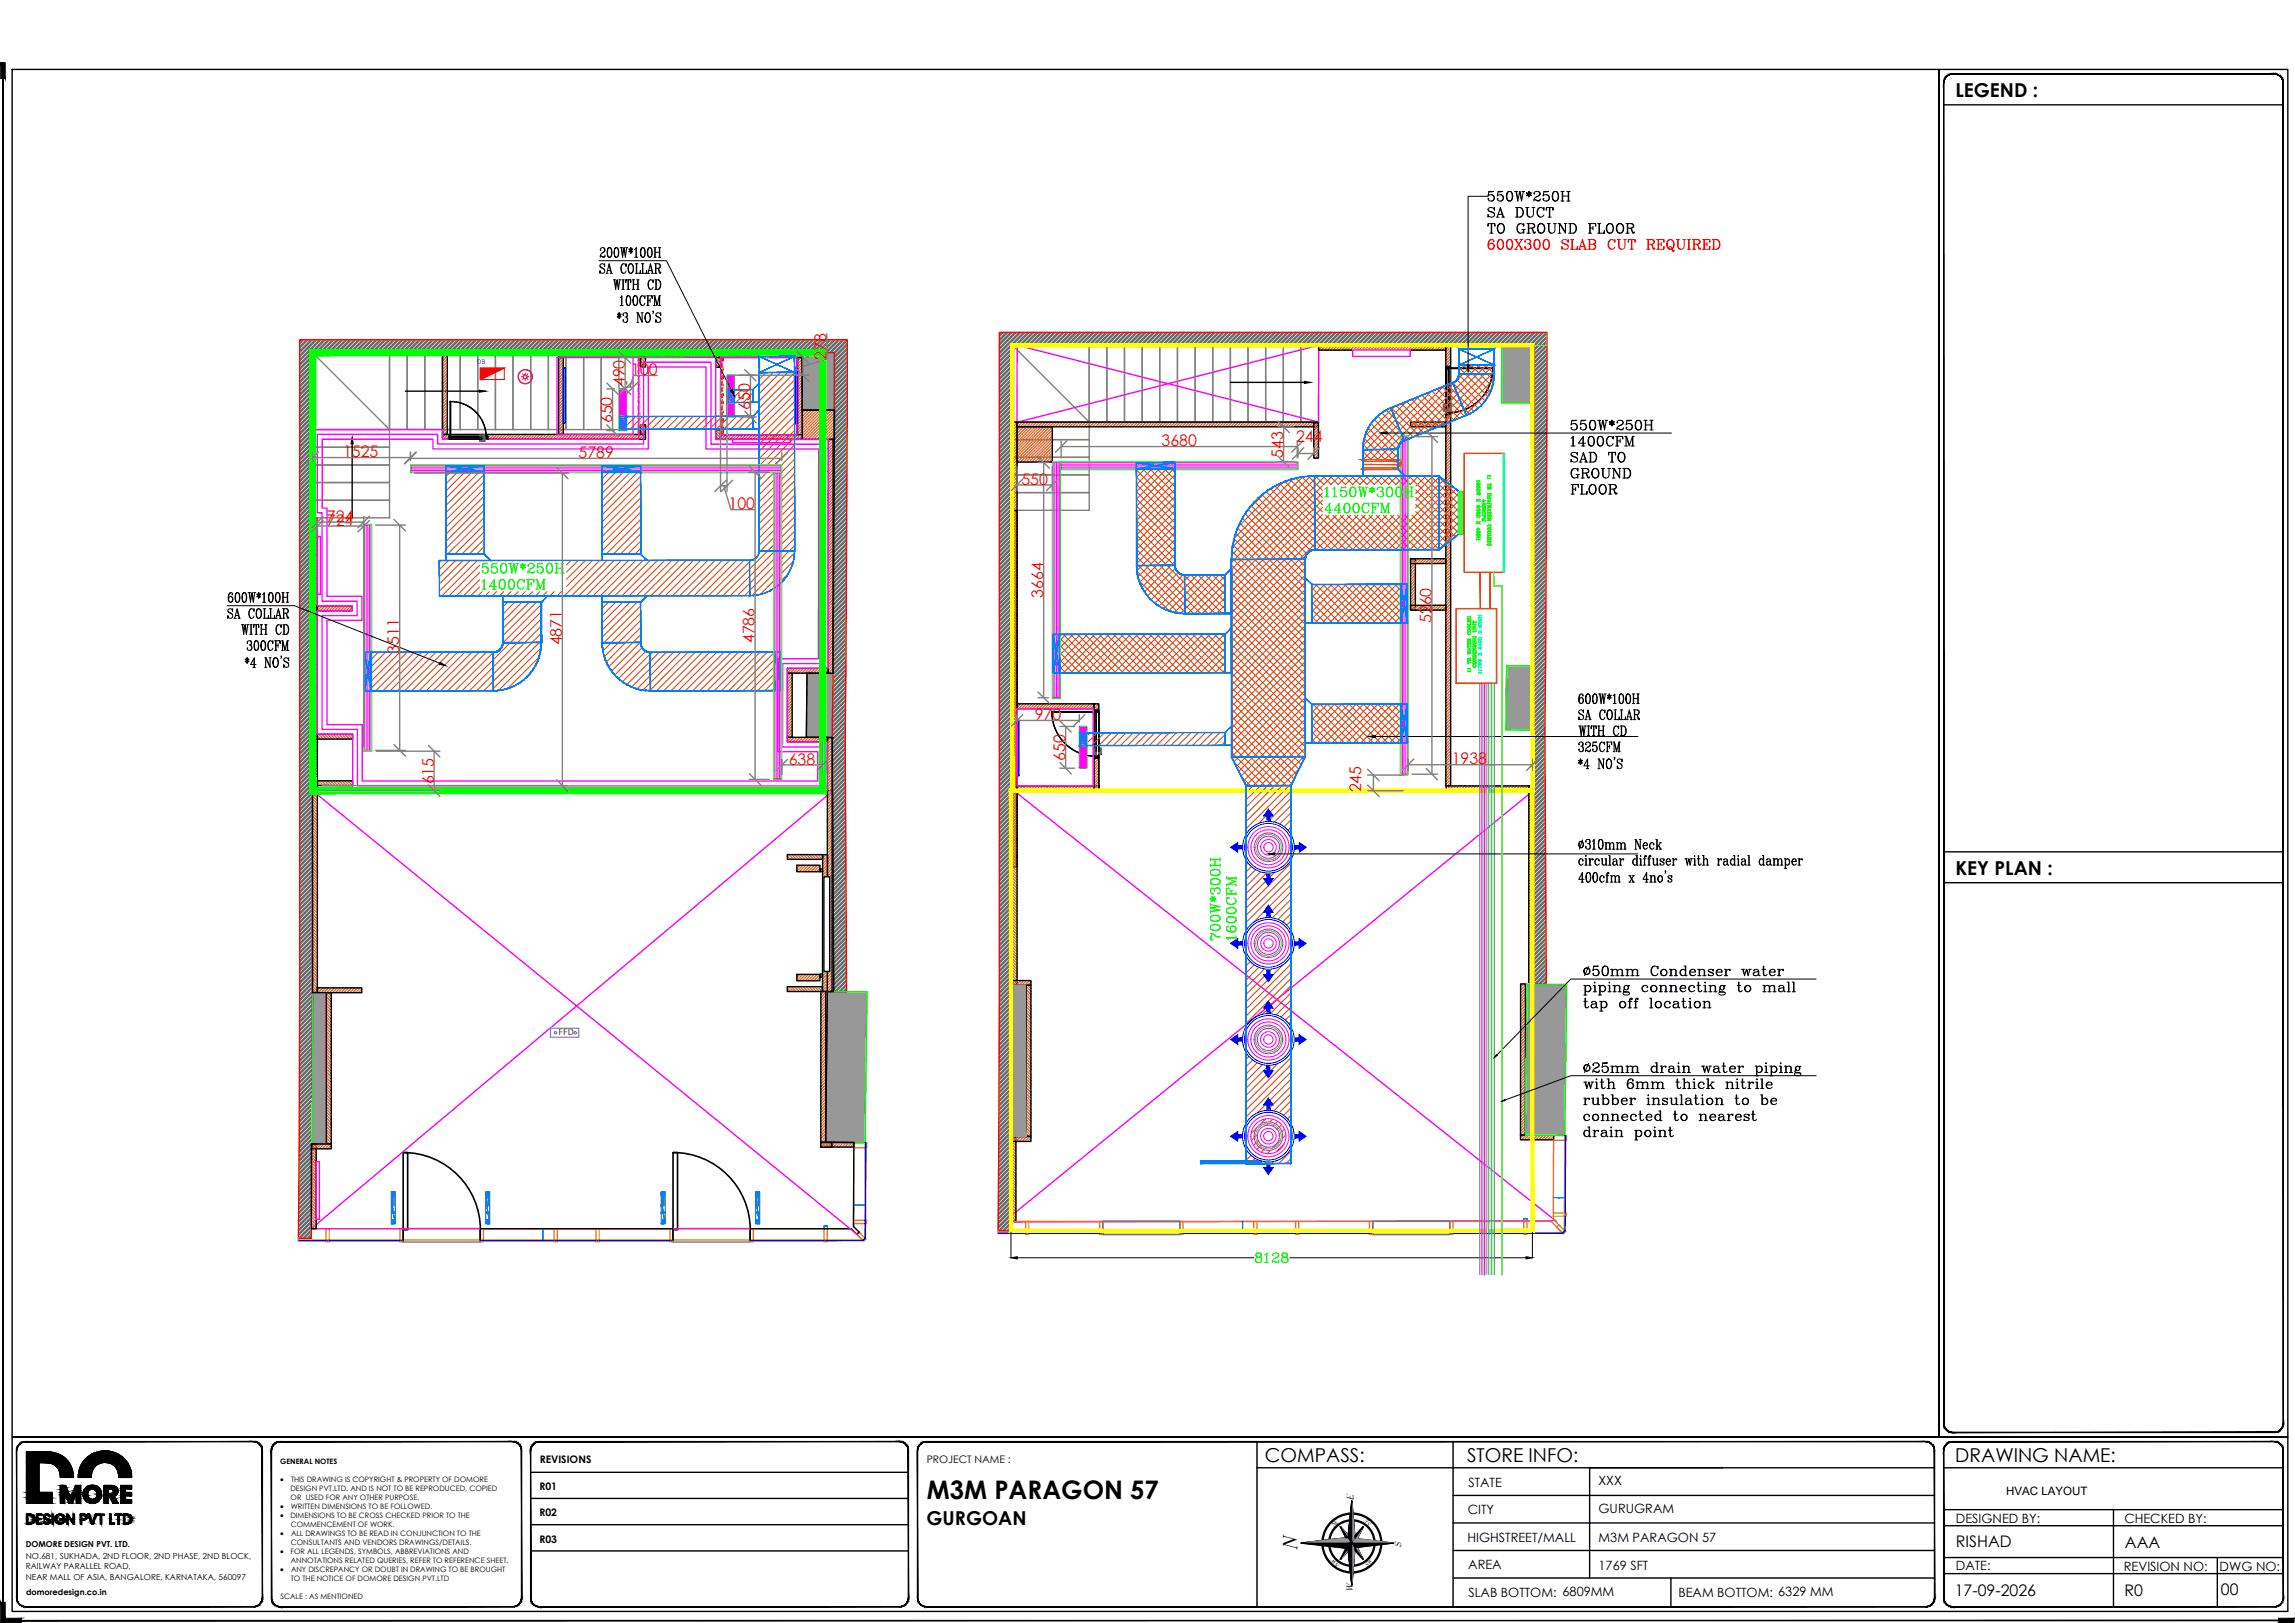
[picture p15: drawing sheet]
<svg xmlns="http://www.w3.org/2000/svg" width="420mm" height="297mm" viewBox="0 0 420 297" stroke-linecap="round" stroke-linejoin="round" font-family="sans-serif">
<defs><g id="words">
<text font-size="5.3" fill="#0f0" x="228.6" y="232.5">8128</text>
<text font-size="4.7" x="169.7" y="274.3">M3M PARAGON 57</text>
<text font-size="3.8" x="237.5" y="283.7" transform="rotate(-90 237.5 283.7)">N</text>
<g font-size="3.5">
<text x="358" y="17.7">LEGEND :</text>
<text x="358" y="160.1">KEY PLAN :</text>
<text x="231.6" y="267.6">COMPASS:</text>
<text x="268.6" y="267.6">STORE INFO:</text>
<text x="358" y="267.6">DRAWING NAME:</text>
<text x="169.6" y="279.2">GURGOAN</text>
</g>
<g font-size="2.9" fill="#f00">
<text x="151.3" y="65.8" transform="rotate(-90 151.3 65.8)">278</text>
<text x="114.4" y="70.7" transform="rotate(-90 114.4 70.7)">490</text>
<text x="115.5" y="68.6">100</text>
<text x="112.1" y="77.5" transform="rotate(-90 112.1 77.5)">650</text>
<text x="137.3" y="75" transform="rotate(-90 137.3 75)">650</text>
<text x="62.8" y="83.7">1525</text>
<text x="105.9" y="83.8">5789</text>
<text x="212.6" y="81.6">3680</text>
<text x="234.9" y="83.7" transform="rotate(-90 234.9 83.7)">543</text>
<text x="237.3" y="80.8">244</text>
<text x="187" y="88.7">550</text>
<text x="59.9" y="95.5">724</text>
<text x="133.4" y="93.2">100</text>
<text x="59.9" y="96.2">724</text>
<text x="191" y="109.4" transform="rotate(-90 191 109.4)">3664</text>
<text x="73.1" y="119.7" transform="rotate(-90 73.1 119.7)">3511</text>
<text x="102.9" y="118.1" transform="rotate(-90 102.9 118.1)">4871</text>
<text x="138.2" y="117.7" transform="rotate(-90 138.2 117.7)">4786</text>
<text x="262.1" y="114.1" transform="rotate(-90 262.1 114.1)">5260</text>
<text x="189.4" y="131.8">970</text>
<text x="79.4" y="143.6" transform="rotate(-90 79.4 143.6)">615</text>
<text x="144.4" y="139.9">638</text>
<text x="195" y="139.3" transform="rotate(-90 195 139.3)">650</text>
<text x="265.8" y="139.9">1938</text>
<text x="249.2" y="145" transform="rotate(-90 249.2 145)">245</text>
</g>
<g font-size="2.9">
<text x="358.1" y="283.2">RISHAD</text>
<text x="389" y="283.3">AAA</text>
<text x="357.9" y="292.2">17-09-2026</text>
<text x="389" y="292.2">R0</text>
<text x="406.6" y="291.9">00</text>
</g>
<g font-size="2.3">
<text x="268.8" y="272.1">STATE</text>
<text x="292.7" y="271.8">XXX</text>
<text x="268.7" y="277.1">CITY</text>
<text x="292.7" y="277">GURUGRAM</text>
<text x="358.1" y="278.7">DESIGNED BY:</text>
<text x="388.9" y="278.7">CHECKED BY:</text>
<text x="268.6" y="282.1">HIGHSTREET/MALL</text>
<text x="268.8" y="287.2">AREA</text>
<text x="292.7" y="282.2">M3M PARAGON 57</text>
<text x="292.7" y="287.3">1769 SFT</text>
<text x="358.1" y="287.4">DATE:</text>
<text x="388.8" y="287.5">REVISION NO:</text>
<text x="406.4" y="287.5">DWG NO:</text>
<text x="268.8" y="292.2">SLAB BOTTOM: 6809MM</text>
<text x="307.3" y="292.2">BEAM BOTTOM: 6329 MM</text>
</g>
<text font-size="2.1" x="367.3" y="273.6">HVAC LAYOUT</text>
<g font-size="1.9">
<text x="102.2" y="189.5">FFD</text>
<text x="98.8" y="267.7">REVISIONS</text>
<text x="169.7" y="267.7">PROJECT NAME :</text>
<text x="98.8" y="272.7">R01</text>
<text x="98.8" y="277.5">R02</text>
<text x="98.8" y="282.3">R03</text>
</g>
<g font-size="1.8">
<text x="247.8" y="274.5" transform="rotate(-90 247.8 274.5)">E</text>
<text x="256.5" y="283" transform="rotate(-90 256.5 283)">S</text>
<text x="247.8" y="291.3" transform="rotate(-90 247.8 291.3)">W</text>
</g>
<g font-size="1.5">
<text x="4.7" y="287.2">RAILWAY PARALLEL ROAD,</text>
<text x="4.7" y="283.2">DOMORE DESIGN PVT. LTD.</text>
<text x="4.7" y="285.4">NO.681, SUKHADA, 2ND FLOOR, 2ND PHASE, 2ND BLOCK,</text>
<text x="4.7" y="289.1">NEAR MALL OF ASIA, BANGALORE, KARNATAKA, 560097</text>
<text x="4.8" y="291.9">domoredesign.co.in</text>
</g>
<text font-size="1.4" fill="#00f" x="87.3" y="66.6">DB</text>
<g font-size="1.4">
<text x="51.3" y="268">GENERAL NOTES</text>
<text x="51.3" y="271.2">·</text>
<text x="53.2" y="272.9">DESIGN PVT.LTD. AND IS NOT TO BE REPRODUCED, COPIED</text>
<text x="53.2" y="274.5">OR USED FOR ANY OTHER PURPOSE.</text>
<text x="53.3" y="271.2">THIS DRAWING IS COPYRIGHT &amp; PROPERTY OF DOMORE</text>
<text x="51.3" y="276.2">·</text>
<text x="51.3" y="277.8">·</text>
<text x="51.3" y="281.1">·</text>
<text x="53.2" y="277.8">DIMENSIONS TO BE CROSS CHECKED PRIOR TO THE</text>
<text x="53.2" y="276.2">WRITTEN DIMENSIONS TO BE FOLLOWED.</text>
<text x="53.2" y="279.5">COMMENCEMENT OF WORK.</text>
<text x="53.3" y="281.1">ALL DRAWINGS TO BE READ IN CONJUNCTION TO THE</text>
<text x="51.3" y="284.4">·</text>
<text x="51.3" y="287.7">·</text>
<text x="53.2" y="284.4">FOR ALL LEGENDS, SYMBOLS, ABBREVIATIONS AND</text>
<text x="53.2" y="286.1">ANNOTATIONS RELATED QUERIES, REFER TO REFERENCE SHEET.</text>
<text x="53.2" y="282.8">CONSULTANTS AND VENDORS DRAWINGS/DETAILS.</text>
<text x="53.3" y="287.7">ANY DISCREPANCY OR DOUBT IN DRAWING TO BE BROUGHT</text>
<text x="51.3" y="292.7">SCALE : AS MENTIONED</text>
<text x="53.2" y="289.4">TO THE NOTICE OF DOMORE DESIGN PVT.LTD</text>
</g>
<g font-size="1.1">
<text x="244.2" y="279.5" transform="rotate(-44 244.2 279.5)">NE</text>
<text x="251.1" y="278.8" transform="rotate(-135 251.1 278.8)">SE</text>
<text x="245.3" y="286.4" transform="rotate(-135 245.3 286.4)">NW</text>
<text x="250.3" y="286.8" transform="rotate(-45 250.3 286.8)">SW</text>
</g>
</g></defs>
<!-- layer: STAIRS -->
<g fill="none" stroke="#808080" stroke-width=".25">
<path d="M57.2 78.6h14.1v3.3h-14.1zM57.2 64.5h14.1v14.1h-14.1zM57.2 64.5l14.1 14.1M71.3 64.5h3.2v14.1h-3.2zM74.5 64.5h3.3v14.1h-3.3zM77.8 64.5h3.2v14.1h-3.2zM81 64.5h3.2v14.1h-3.2zM84.2 64.5h3.3v14.1h-3.3zM87.5 64.5h3.2v14.1h-3.2zM90.7 64.5h3.2v14.1h-3.2zM93.9 64.5h3.3v14.1h-3.3zM97.2 64.5h3.2v14.1h-3.2z"/>
<path d="M100.4 64.5h3.2v14.1h-3.2zM103.6 64.5h3.2v14.1h-3.2zM106.8 64.5h3.3v14.1h-3.3zM110.1 64.5h3.2v14.1h-3.2zM185.3 77.2h14.1v3.3h-14.1zM185.3 63.1h14.1v14.1h-14.1zM185.3 63.1l14.1 14.1M199.4 63.1h3.2v14.1h-3.2zM202.6 63.1h3.3v14.1h-3.3zM205.9 63.1h3.2v14.1h-3.2zM209.1 63.1h3.2v14.1h-3.2zM212.3 63.1h3.3v14.1h-3.3z"/>
<path d="M215.6 63.1h3.2v14.1h-3.2zM218.8 63.1h3.2v14.1h-3.2zM222 63.1h3.3v14.1h-3.3zM225.3 63.1h3.2v14.1h-3.2zM228.5 63.1h3.2v14.1h-3.2zM231.7 63.1h3.2v14.1h-3.2zM234.9 63.1h3.3v14.1h-3.3zM238.2 63.1h3.2v14.1h-3.2zM57.2 88.3h14.1v3.3h-14.1zM57.2 91.6h14.1v3.2h-14.1zM57.2 85.1h14.1v3.2h-14.1zM57.2 81.9h14.1v3.2h-14.1z"/>
<path d="M185.3 86.9h14.1v3.3h-14.1zM185.3 90.2h14.1v3.2h-14.1zM185.3 83.7h14.1v3.2h-14.1zM185.3 80.5h14.1v3.2h-14.1z"/>
</g>
<!-- layer: COL HAT -->
<g fill="#989898" stroke="#989898" stroke-width=".18">
<path d="M147.7 123.2h4.8z"/>
<path d="M147.6 134.9l4.8 .1z"/>
<path d="M151.5 181.5h1.1z"/>
<path d="M155 181.5h1.2z"/>
<path d="M57.2 181.7h2.4z"/>
<path d="M57.2 181.7h2.4l.2 27.6z"/>
<path d="M275.8 121.8l4.8 .1z"/>
<path d="M275.7 133.6h4.8z"/>
<path d="M279.6 180.1h1.1z"/>
<path d="M283.1 180.2h1.2z"/>
<path d="M185.3 180.3h2.4z"/>
<path d="M185.3 180.3h2.4l.2 27.7z"/>
<path d="M146.9 64.5l5.9 10.6v-10.6zM146.9 64.5l5.9 10.6h-5.9z"/>
<path d="M147.7 123.2l4.7 11.7 .1-11.7zM147.7 123.2l4.7 11.7h-4.8z"/>
<path d="M152.3 135h.1zM147.6 134.9l4.8 .1z"/>
<path d="M151.5 181.5h2.7zM151.5 181.5h2.7z"/>
<path d="M151.5 181.5h3.5zM151.5 181.5h3.5z"/>
<path d="M151.5 181.5h7.2zM151.5 181.5h7.2z"/>
<path d="M151.5 181.5l6.9 27.6 .3-27.6zM151.5 181.5l6.9 27.6h-7.2z"/>
<path d="M151.2 209.1h7.2zM151.2 209.1h7.2z"/>
<path d="M156.3 209.1h2.1zM156.3 209.1h2.1zM156.3 209.1l2.1 .1z"/>
<path d="M57.2 181.7l-.1 27.6h2.7zM57.1 209.3h2.7z"/>
<path d="M275 63.2l5.9 10.5v-10.5zM275 63.2l5.9 10.5h-5.9z"/>
<path d="M275.8 121.9l4.7 11.7 .1-11.7zM275.8 121.9l4.7 11.7h-4.8z"/>
<path d="M280.4 133.6h.1zM275.7 133.6h4.8z"/>
<path d="M279.6 180.1l2.7 .1zM279.6 180.1l2.7 .1z"/>
<path d="M279.6 180.2h3.5zM279.6 180.2h3.5z"/>
<path d="M279.6 180.2h7.2zM279.6 180.2h7.2z"/>
<path d="M279.6 180.2l6.9 27.5 .3-27.5zM279.6 180.2l6.9 27.5h-7.2z"/>
<path d="M279.3 207.7l7.2 .1zM279.3 207.7l7.2 .1z"/>
<path d="M284.4 207.8h2.1zM284.4 207.8h2.1zM284.4 207.8h2.1z"/>
<path d="M185.3 180.3l-.1 27.7h2.7zM185.2 208h2.7z"/>
</g>
<!-- layer: COLUMN -->
<path d="M146.9 64.5h5.9v10.6h-5.9zM275 63.2h5.9v10.5h-5.9zM147.7 123.2h4.8l-.1 11.8-4.8-.1zM275.8 121.8l4.8 .1-.1 11.7h-4.8zM57.2 181.7h2.4l.2 27.6h-2.7zM151.5 181.5h7.2l-.3 27.7-7.2-.1zM185.3 180.3h2.4l.2 27.7h-2.7zM279.6 180.1l7.2 .1-.3 27.6-7.2-.1z" fill="none" stroke="#0f0" stroke-width=".25"/>
<!-- layer: 8 Aluminium section -->
<g fill="none" stroke="#dda500" stroke-width=".25">
<path d="M156.3 210v13.3M158.4 210h-2.1v-.9l2.1 .1-.1 17.3M158.5 209.2h.2v.8h-.2M284.4 208.7v-.9h2.1l-.1 17.4M284.4 208.7h2.1M284.4 208.7v13.3M286.6 207.8h.2v.9h-.2M54.6 226.6v.4h5.1M57 226.6v-1.7h98.9l2 2.1h-6.5M59.7 224.9h.6v2.1h-.6zM59.7 227.1v.2h.6v-.2M60.3 227h12.9"/>
<path d="M73.2 224.9h.6v2.1h-.6zM73.2 227.1v.2h.6v-.2M73.8 227h14.1M87.9 224.9h.6v2.1h-.6zM87.9 227.1v.2h.6v-.2M88.5 227h12.9M101.4 224.9h.6v2.1h-.6zM101.4 227.1v.2h.6v-.2M102 227h7.1M109.1 224.9h.6v2.1h-.6zM109.1 227.1v.2h.6v-.2M109.7 227h12.9"/>
<path d="M122.6 224.9h.6v2.1h-.6zM122.6 227.1v.2h.6v-.2M123.2 227h14.1M137.3 224.9h.6v2.1h-.6zM137.3 227.1v.2h.6v-.2M137.9 227h13M150.9 224.9h.5v2.1h-.5zM150.9 227.1v.2h.5v-.2M156.3 223.9v.6l1.3 1.3M156.9 225.9l.4-.4 1 1-.4 .5zM158.3 223.3h-2v.6h2M158.4 226.6l.1 .2-.4 .4-.1-.2"/>
<path d="M158.5 223.3h.1v.6h-.1M182.7 225.3v.3h5.1M185.1 225.3v-1.8h98.9l2 2.1h-6.5M187.8 223.5h.6v2.1h-.6zM187.8 225.7v.2h.6v-.2M188.4 225.6h12.9M201.3 223.5h.6v2.1h-.6zM201.3 225.7v.2h.6v-.2M201.9 225.6h14.1M216 223.5h.6v2.1h-.6zM216 225.7v.2h.6v-.2M216.6 225.6h12.9"/>
<path d="M229.5 223.5h.6v2.1h-.6zM229.5 225.7v.2h.6v-.2M230.1 225.6h7.1M237.2 223.5h.6v2.1h-.6zM237.2 225.7v.2h.6v-.2M237.8 225.6h12.9M250.7 223.5h.6v2.1h-.6zM250.7 225.7v.2h.6v-.2M251.3 225.6h14.1M265.4 223.5h.6v2.1h-.6zM265.4 225.7v.2h.6v-.2M266 225.6h13"/>
<path d="M279 223.5h.5v2.1h-.5zM279 225.7v.2h.5v-.2M284.4 222.6v.5l1.3 1.4M285 224.6l.4-.4 1 1-.4 .4zM286.4 222h-2v.6h2M286.5 225.3l.1 .1-.4 .4-.1-.1M286.6 222h.1v.6h-.1"/>
</g>
<!-- layer: A-WALL HATCH -->
<g fill="none" stroke="#636466" stroke-width=".25">
<path d="M55.3 62.2l-.4 .5M55.6 62.2l-.7 .7M56.1 62.2l-1.2 1.2M56.4 62.2l-1.5 1.5M56.9 62.2l-2 2M57.2 62.2l-2.3 2.3M57.2 65.1l-2.3 2.3M57.2 65.8l-2.3 2.4M57.2 66.6l-2.3 2.4M57.2 67.4l-2.3 2.4M57.2 68.2l-2.3 2.4M57.2 69l-2.3 2.4"/>
<path d="M57.2 69.8l-2.3 2.3M57.2 70.6l-2.3 2.3M57.2 71.4l-2.3 2.3M57.2 72.2l-2.3 2.3M57.2 73l-2.3 2.3M57.2 73.8l-2.3 2.3M57.2 74.5l-2.3 2.4M57.2 75.3l-2.3 2.4M57.2 76.1l-2.3 2.4M57.2 76.9l-2.3 2.4M57.2 77.7l-2.3 2.4M57.2 78.5l-2.3 2.3"/>
<path d="M57.2 79.3l-2.3 2.3M57.2 65.3l-2.3 2.4M57.2 66.1l-2.3 2.4M57.2 66.9l-2.3 2.3M57.2 67.7l-2.3 2.3M57.2 68.5l-2.3 2.3M57.2 69.3l-2.3 2.3M57.2 70.1l-2.3 2.3M57.2 70.9l-2.3 2.3M57.2 71.6l-2.3 2.4M57.2 72.4l-2.3 2.4M57.2 73.2l-2.3 2.4"/>
<path d="M57.2 74l-2.3 2.4M57.2 74.8l-2.3 2.4M57.2 75.6l-2.3 2.3M57.2 76.4l-2.3 2.3M57.2 77.2l-2.3 2.3M57.2 78l-2.3 2.3M57.2 78.8l-2.3 2.3M57.2 79.6l-2.3 2.3M57.7 62.2l-2.8 2.8M58 62.2l-3.1 3.1M58.5 62.2l-3.6 3.6M58.8 62.2l-3.9 3.9"/>
<path d="M59.3 62.2l-4.4 4.4M59.6 62.2l-4.7 4.7M60.1 62.2l-2.4 2.3M60.3 62.2l-2.3 2.3M60.9 62.2l-2.4 2.3M61.1 62.2l-2.3 2.3M61.7 62.2l-2.4 2.3M61.9 62.2l-2.3 2.3M62.5 62.2l-2.4 2.3M62.7 62.2l-2.3 2.3M63.2 62.2l-2.3 2.3M63.5 62.2l-2.3 2.3"/>
<path d="M64 62.2l-2.3 2.3M64.3 62.2l-2.3 2.3M64.8 62.2l-2.3 2.3M65.1 62.2l-2.4 2.3M65.6 62.2l-2.3 2.3M65.9 62.2l-2.4 2.3M66.4 62.2l-2.3 2.3M66.7 62.2l-2.4 2.3M67.2 62.2l-2.3 2.3M67.5 62.2l-2.4 2.3M68 62.2l-2.4 2.3M68.3 62.2l-2.4 2.3"/>
<path d="M68.8 62.2l-2.4 2.3M69 62.2l-2.3 2.3M69.6 62.2l-2.4 2.3M69.8 62.2l-2.3 2.3M70.4 62.2l-2.4 2.3M70.6 62.2l-2.3 2.3M71.2 62.2l-2.4 2.3M71.4 62.2l-2.3 2.3M71.9 62.2l-2.3 2.3M72.2 62.2l-2.3 2.3M72.7 62.2l-2.3 2.3M73 62.2l-2.3 2.3"/>
<path d="M73.5 62.2l-2.3 2.3M73.8 62.2l-2.4 2.3M74.3 62.2l-2.3 2.3M74.6 62.2l-2.4 2.3M75.1 62.2l-2.3 2.3M75.4 62.2l-2.4 2.3M75.9 62.2l-2.3 2.3M76.2 62.2l-2.4 2.3M76.7 62.2l-2.4 2.3M77 62.2l-2.4 2.3M77.5 62.2l-2.4 2.3M77.7 62.2l-2.3 2.3"/>
<path d="M78.3 62.2l-2.4 2.3M78.5 62.2l-2.3 2.3M79.1 62.2l-2.4 2.3M79.3 62.2l-2.3 2.3M79.9 62.2l-2.4 2.3M80.1 62.2l-2.3 2.3M80.6 62.2l-2.3 2.3M80.9 62.2l-2.3 2.3M81.4 62.2l-2.3 2.3M81.7 62.2l-2.3 2.3M82.2 62.2l-2.3 2.3M82.5 62.2l-2.3 2.3"/>
<path d="M83 62.2l-2.3 2.3M83.3 62.2l-2.4 2.3M83.8 62.2l-2.3 2.3M84.1 62.2l-2.4 2.3M84.6 62.2l-2.3 2.3M84.9 62.2l-2.4 2.3M85.4 62.2l-2.3 2.3M85.7 62.2l-2.4 2.3M86.2 62.2l-2.4 2.3M86.4 62.2l-2.3 2.3M87 62.2l-2.4 2.3M87.2 62.2l-2.3 2.3"/>
<path d="M87.8 62.2l-2.4 2.3M88 62.2l-2.3 2.3M88.6 62.2l-2.4 2.3M88.8 62.2l-2.3 2.3M89.3 62.2l-2.3 2.3M89.6 62.2l-2.3 2.3M90.1 62.2l-2.3 2.3M90.4 62.2l-2.3 2.3M90.9 62.2l-2.3 2.3M91.2 62.2l-2.3 2.3M91.7 62.2l-2.3 2.3M92 62.2l-2.4 2.3"/>
<path d="M92.5 62.2l-2.3 2.3M92.8 62.2l-2.4 2.3M93.3 62.2l-2.3 2.3M93.6 62.2l-2.4 2.3M94.1 62.2l-2.3 2.3M94.4 62.2l-2.4 2.3M94.9 62.2l-2.4 2.3M95.2 62.2l-2.4 2.3M95.7 62.2l-2.4 2.3M95.9 62.2l-2.3 2.3M96.5 62.2l-2.4 2.3M96.7 62.2l-2.3 2.3"/>
<path d="M97.3 62.2l-2.4 2.3M97.5 62.2l-2.3 2.3M98.1 62.2l-2.4 2.3M98.3 62.2l-2.3 2.3M98.8 62.2l-2.3 2.3M99.1 62.2l-2.3 2.3M99.6 62.2l-2.3 2.3M99.9 62.2l-2.3 2.3M100.4 62.2l-2.3 2.3M100.7 62.2l-2.4 2.3M101.2 62.2l-2.3 2.3M101.5 62.2l-2.4 2.3"/>
<path d="M102 62.2l-2.3 2.3M102.3 62.2l-2.4 2.3M102.8 62.2l-2.3 2.3M103.1 62.2l-2.4 2.3M103.6 62.2l-2.4 2.3M103.9 62.2l-2.4 2.3M104.4 62.2l-2.4 2.3M104.6 62.2l-2.3 2.3M105.2 62.2l-2.4 2.3M105.4 62.2l-2.3 2.3M106 62.2l-2.4 2.3M106.2 62.2l-2.3 2.3"/>
<path d="M106.8 62.2l-2.4 2.3M107 62.2l-2.3 2.3M107.5 62.2l-2.3 2.3M107.8 62.2l-2.3 2.3M108.3 62.2l-2.3 2.3M108.6 62.2l-2.3 2.3M109.1 62.2l-2.3 2.3M109.4 62.2l-2.4 2.3M109.9 62.2l-2.3 2.3M110.2 62.2l-2.4 2.3M110.7 62.2l-2.3 2.3M111 62.2l-2.4 2.3"/>
<path d="M111.5 62.2l-2.3 2.3M111.8 62.2l-2.4 2.3M112.3 62.2l-2.4 2.3M112.6 62.2l-2.4 2.3M113.1 62.2l-2.4 2.3M113.3 62.2l-2.3 2.3M113.9 62.2l-2.4 2.3M114.1 62.2l-2.3 2.3M114.7 62.2l-2.4 2.3M114.9 62.2l-2.3 2.3M115.5 62.2l-2.4 2.3M115.7 62.2l-2.3 2.3"/>
<path d="M116.2 62.2l-2.3 2.3M116.5 62.2l-2.3 2.3M117.1 62.2l-2.4 2.3M117.3 62.2l-2.3 2.3M117.8 62.2l-2.3 2.3M118.1 62.2l-2.4 2.3M118.6 62.2l-2.3 2.3M118.9 62.2l-2.4 2.3M119.4 62.2l-2.3 2.3M119.7 62.2l-2.4 2.3M120.2 62.2l-2.3 2.3M120.5 62.2l-2.4 2.3"/>
<path d="M121 62.2l-2.4 2.3M121.3 62.2l-2.4 2.3M121.8 62.2l-2.4 2.3M122 62.2l-2.3 2.3M122.6 62.2l-2.4 2.3M122.9 62.2l-2.4 2.3M123.4 62.2l-2.4 2.3M123.6 62.2l-2.3 2.3M124.2 62.2l-2.4 2.3M124.4 62.2l-2.3 2.3M124.9 62.2l-2.3 2.3M125.2 62.2l-2.3 2.3"/>
<path d="M125.8 62.2l-2.4 2.3M126 62.2l-2.3 2.3M126.5 62.2l-2.3 2.3M126.8 62.2l-2.4 2.3M127.3 62.2l-2.3 2.3M127.6 62.2l-2.4 2.3M128.1 62.2l-2.3 2.3M128.4 62.2l-2.4 2.3M128.9 62.2l-2.3 2.3M129.2 62.2l-2.4 2.3M129.7 62.2l-2.3 2.3M130 62.2l-2.4 2.3"/>
<path d="M130.5 62.2l-2.4 2.3M130.7 62.2l-2.3 2.3M131.3 62.2l-2.4 2.3M131.6 62.2l-2.4 2.3M132.1 62.2l-2.4 2.3M132.3 62.2l-2.3 2.3M132.9 62.2l-2.4 2.3M133.1 62.2l-2.3 2.3M133.6 62.2l-2.3 2.3M133.9 62.2l-2.3 2.3M134.5 62.2l-2.4 2.3M134.7 62.2l-2.3 2.3"/>
<path d="M135.2 62.2l-2.3 2.3M135.5 62.2l-2.3 2.3M136 62.2l-2.3 2.3M136.3 62.2l-2.4 2.3M136.8 62.2l-2.3 2.3M137.1 62.2l-2.4 2.3M137.6 62.2l-2.3 2.3M137.9 62.2l-2.4 2.3M138.4 62.2l-2.3 2.3M138.7 62.2l-2.4 2.3M139.2 62.2l-2.4 2.3M139.4 62.2l-2.3 2.3"/>
<path d="M140 62.2l-2.4 2.3M140.3 62.2l-2.4 2.3M140.8 62.2l-2.4 2.3M141 62.2l-2.3 2.3M141.6 62.2l-2.4 2.3M141.8 62.2l-2.3 2.3M142.4 62.2l-2.4 2.3M142.6 62.2l-2.3 2.3M143.2 62.2l-2.4 2.3M143.4 62.2l-2.3 2.3M143.9 62.2l-2.3 2.3M144.2 62.2l-2.3 2.3"/>
<path d="M144.7 62.2l-2.3 2.3M145 62.2l-2.4 2.3M145.5 62.2l-2.3 2.3M145.8 62.2l-2.4 2.3M146.3 62.2l-2.3 2.3M146.6 62.2l-2.4 2.3M147.1 62.2l-2.3 2.3M147.4 62.2l-2.4 2.3M147.9 62.2l-2.4 2.3M148.2 62.2l-2.4 2.3M148.7 62.2l-2.4 2.3M148.9 62.2l-2.3 2.3"/>
<path d="M149.5 62.2l-2.4 2.3M149.7 62.2l-2.3 2.3M150.3 62.2l-2.4 2.3M150.5 62.2l-2.3 2.3M151.1 62.2l-2.4 2.3M151.3 62.2l-2.3 2.3M151.8 62.2l-2.3 2.3M152.1 62.2l-2.3 2.3M152.6 62.2l-2.3 2.3M152.9 62.2l-2.3 2.3M153.4 62.2l-2.3 2.3M153.7 62.2l-2.4 2.3"/>
<path d="M154.2 62.2l-2.3 2.3M154.5 62.2l-2.4 2.3M155 62.2l-2.3 2.3M155.1 77.1l-2.4 2.4M155.1 77.9l-2.4 2.4M155.1 78.7l-2.4 2.4M155.1 79.5l-2.4 2.4M155.1 77.4l-2.4 2.4M155.1 78.2l-2.4 2.3M155.1 79l-2.4 2.4M155.1 79.8l-2.4 2.4M155.1 62.9l-2.3 2.3"/>
<path d="M155.1 63.7l-2.3 2.3M155.1 64.5l-2.3 2.3M155.1 65.3l-2.3 2.3M155.1 66l-2.3 2.4M155.1 66.8l-2.3 2.4M155.1 67.6l-2.3 2.4M155.1 68.4l-2.3 2.4M155.1 69.2l-2.3 2.4M155.1 70l-2.3 2.4M155.1 70.8l-2.3 2.3M155.1 71.6l-2.3 2.3M155.1 72.4l-2.3 2.3"/>
<path d="M155.1 73.2l-2.3 2.3M155.1 74l-2.3 2.3M155.1 74.7l-2.4 2.4M155.1 75.6l-2.4 2.3M155.1 76.3l-2.4 2.4M155.1 62.4l-2.3 2.3M155.1 63.1l-2.3 2.4M155.1 63.9l-2.3 2.4M155.1 64.7l-2.3 2.4M155.1 65.5l-2.3 2.4M155.1 66.3l-2.3 2.4M155.1 67.1l-2.3 2.4"/>
<path d="M155.1 67.9l-2.3 2.3M155.1 68.7l-2.3 2.3M155.1 69.5l-2.3 2.3M155.1 70.3l-2.3 2.3M155.1 71.1l-2.3 2.3M155.1 71.8l-2.3 2.4M155.1 72.6l-2.3 2.4M155.1 73.4l-2.3 2.4M155.1 74.2l-2.3 2.4M155.1 75l-2.4 2.4M155.1 75.8l-2.4 2.4M155.1 76.6l-2.4 2.4"/>
<path d="M183.4 60.8l-.4 .5M183.7 60.8l-.7 .8M184.2 60.8l-1.2 1.3M184.5 60.8l-1.5 1.6M185 60.8l-2 2.1M185.3 60.8l-2.3 2.3M185.3 64.5l-2.3 2.3M185.3 78.7l-2.3 2.4M185.3 63.7l-2.3 2.3M185.3 65.3l-2.3 2.3M185.3 66.1l-2.3 2.3M185.3 66.9l-2.3 2.3"/>
<path d="M185.3 67.7l-2.3 2.3M185.3 68.4l-2.3 2.4M185.3 69.2l-2.3 2.4M185.3 70l-2.3 2.4M185.3 70.8l-2.3 2.4M185.3 71.6l-2.3 2.4M185.3 72.4l-2.3 2.3M185.3 73.2l-2.3 2.4M185.3 74l-2.3 2.3M185.3 74.8l-2.3 2.3M185.3 75.6l-2.3 2.3M185.3 76.4l-2.3 2.3"/>
<path d="M185.3 77.1l-2.3 2.4M185.3 77.9l-2.3 2.4M185.3 79.5l-2.3 2.4M185.3 64l-2.3 2.3M185.3 64.8l-2.3 2.3M185.3 65.5l-2.3 2.4M185.3 66.3l-2.3 2.4M185.3 67.1l-2.3 2.4M185.3 67.9l-2.3 2.4M185.3 68.7l-2.3 2.4M185.3 69.5l-2.3 2.3M185.3 70.3l-2.3 2.3"/>
<path d="M185.3 71.1l-2.3 2.3M185.3 71.9l-2.3 2.3M185.3 72.7l-2.3 2.3M185.3 73.5l-2.3 2.3M185.3 74.2l-2.3 2.4M185.3 75l-2.3 2.4M185.3 75.8l-2.3 2.4M185.3 76.6l-2.3 2.4M185.3 77.4l-2.3 2.4M185.3 78.2l-2.3 2.3M185.3 79l-2.3 2.4M185.3 79.8l-2.3 2.3"/>
<path d="M185.8 60.8l-2.8 2.9M186.1 60.8l-3.1 3.1M186.6 60.8l-3.6 3.7M186.9 60.8l-3.9 3.9M187.4 60.8l-4.4 4.5M187.6 60.8l-4.6 4.7M188.2 60.8l-2.4 2.4M188.4 60.8l-2.3 2.4M189 60.8l-2.4 2.4M189.2 60.8l-2.3 2.4M189.8 60.8l-2.4 2.4M190 60.8l-2.3 2.4"/>
<path d="M190.5 60.8l-2.3 2.4M190.8 60.8l-2.3 2.4M191.3 60.8l-2.3 2.4M191.6 60.8l-2.3 2.4M192.1 60.8l-2.3 2.4M192.4 60.8l-2.3 2.4M192.9 60.8l-2.3 2.4M193.2 60.8l-2.4 2.4M193.7 60.8l-2.3 2.4M194 60.8l-2.4 2.4M194.5 60.8l-2.3 2.4M194.8 60.8l-2.4 2.4"/>
<path d="M195.3 60.8l-2.3 2.4M195.6 60.8l-2.4 2.4M196.1 60.8l-2.4 2.4M196.4 60.8l-2.4 2.4M196.9 60.8l-2.4 2.4M197.1 60.8l-2.3 2.4M197.7 60.8l-2.4 2.4M197.9 60.8l-2.3 2.4M198.5 60.8l-2.4 2.4M198.7 60.8l-2.3 2.4M199.3 60.8l-2.4 2.4M199.5 60.8l-2.3 2.4"/>
<path d="M200 60.8l-2.3 2.4M200.3 60.8l-2.3 2.4M200.8 60.8l-2.3 2.4M201.1 60.8l-2.3 2.4M201.6 60.8l-2.3 2.4M201.9 60.8l-2.4 2.4M202.4 60.8l-2.3 2.4M202.7 60.8l-2.4 2.4M203.2 60.8l-2.3 2.4M203.5 60.8l-2.4 2.4M204 60.8l-2.3 2.4M204.3 60.8l-2.4 2.4"/>
<path d="M204.8 60.8l-2.4 2.4M205.1 60.8l-2.4 2.4M205.6 60.8l-2.4 2.4M205.8 60.8l-2.3 2.4M206.4 60.8l-2.4 2.4M206.6 60.8l-2.3 2.4M207.2 60.8l-2.4 2.4M207.4 60.8l-2.3 2.4M208 60.8l-2.4 2.4M208.2 60.8l-2.3 2.4M208.7 60.8l-2.3 2.4M209 60.8l-2.3 2.4"/>
<path d="M209.5 60.8l-2.3 2.4M209.8 60.8l-2.3 2.4M210.3 60.8l-2.3 2.4M210.6 60.8l-2.4 2.4M211.1 60.8l-2.3 2.4M211.4 60.8l-2.4 2.4M211.9 60.8l-2.3 2.4M212.2 60.8l-2.4 2.4M212.7 60.8l-2.3 2.4M213 60.8l-2.4 2.4M213.5 60.8l-2.4 2.4M213.8 60.8l-2.4 2.4"/>
<path d="M214.3 60.8l-2.4 2.4M214.5 60.8l-2.3 2.4M215.1 60.8l-2.4 2.4M215.3 60.8l-2.3 2.4M215.9 60.8l-2.4 2.4M216.1 60.8l-2.3 2.4M216.7 60.8l-2.4 2.4M216.9 60.8l-2.3 2.4M217.4 60.8l-2.3 2.4M217.7 60.8l-2.3 2.4M218.2 60.8l-2.3 2.4M218.5 60.8l-2.3 2.4"/>
<path d="M219 60.8l-2.3 2.4M219.3 60.8l-2.4 2.4M219.8 60.8l-2.3 2.4M220.1 60.8l-2.4 2.4M220.6 60.8l-2.3 2.4M220.9 60.8l-2.4 2.4M221.4 60.8l-2.3 2.4M221.7 60.8l-2.4 2.4M222.2 60.8l-2.4 2.4M222.5 60.8l-2.4 2.4M223 60.8l-2.4 2.4M223.2 60.8l-2.3 2.4"/>
<path d="M223.8 60.8l-2.4 2.4M224 60.8l-2.3 2.4M224.6 60.8l-2.4 2.4M224.8 60.8l-2.3 2.4M225.4 60.8l-2.4 2.4M225.6 60.8l-2.3 2.4M226.1 60.8l-2.3 2.4M226.4 60.8l-2.3 2.4M226.9 60.8l-2.3 2.4M227.2 60.8l-2.3 2.4M227.7 60.8l-2.3 2.4M228 60.8l-2.3 2.4"/>
<path d="M228.5 60.8l-2.3 2.4M228.8 60.8l-2.4 2.4M229.3 60.8l-2.3 2.4M229.6 60.8l-2.4 2.4M230.1 60.8l-2.3 2.4M230.4 60.8l-2.4 2.4M230.9 60.8l-2.3 2.4M231.2 60.8l-2.4 2.4M231.7 60.8l-2.4 2.4M231.9 60.8l-2.3 2.4M232.5 60.8l-2.4 2.4M232.7 60.8l-2.3 2.4"/>
<path d="M233.3 60.8l-2.4 2.4M233.5 60.8l-2.3 2.4M234.1 60.8l-2.4 2.4M234.3 60.8l-2.3 2.4M234.8 60.8l-2.3 2.4M235.1 60.8l-2.3 2.4M235.6 60.8l-2.3 2.4M235.9 60.8l-2.3 2.4M236.4 60.8l-2.3 2.4M236.7 60.8l-2.3 2.4M237.2 60.8l-2.3 2.4M237.5 60.8l-2.4 2.4"/>
<path d="M238 60.8l-2.3 2.4M238.3 60.8l-2.4 2.4M238.8 60.8l-2.3 2.4M239.1 60.8l-2.4 2.4M239.6 60.8l-2.3 2.4M239.9 60.8l-2.4 2.4M240.4 60.8l-2.4 2.4M240.7 60.8l-2.4 2.4M241.2 60.8l-2.4 2.4M241.4 60.8l-2.3 2.4M242 60.8l-2.4 2.4M242.2 60.8l-2.3 2.4"/>
<path d="M242.8 60.8l-2.4 2.4M243 60.8l-2.3 2.4M243.6 60.8l-2.4 2.4M243.8 60.8l-2.3 2.4M244.3 60.8l-2.3 2.4M244.6 60.8l-2.3 2.4M245.1 60.8l-2.3 2.4M245.4 60.8l-2.3 2.4M245.9 60.8l-2.3 2.4M246.2 60.8l-2.4 2.4M246.7 60.8l-2.3 2.4M247 60.8l-2.4 2.4"/>
<path d="M247.5 60.8l-2.3 2.4M247.8 60.8l-2.4 2.4M248.3 60.8l-2.3 2.4M248.6 60.8l-2.4 2.4M249.1 60.8l-2.4 2.4M249.4 60.8l-2.4 2.4M249.9 60.8l-2.4 2.4M250.1 60.8l-2.3 2.4M250.7 60.8l-2.4 2.4M250.9 60.8l-2.3 2.4M251.5 60.8l-2.4 2.4M251.7 60.8l-2.3 2.4"/>
<path d="M252.3 60.8l-2.4 2.4M252.5 60.8l-2.3 2.4M253 60.8l-2.3 2.4M253.3 60.8l-2.3 2.4M253.8 60.8l-2.3 2.4M254.1 60.8l-2.3 2.4M254.6 60.8l-2.3 2.4M254.9 60.8l-2.4 2.4M255.4 60.8l-2.3 2.4M255.7 60.8l-2.4 2.4M256.2 60.8l-2.3 2.4M256.5 60.8l-2.4 2.4"/>
<path d="M257 60.8l-2.3 2.4M257.3 60.8l-2.4 2.4M257.8 60.8l-2.4 2.4M258.1 60.8l-2.4 2.4M258.6 60.8l-2.4 2.4M258.8 60.8l-2.3 2.4M259.4 60.8l-2.4 2.4M259.7 60.8l-2.4 2.4M260.2 60.8l-2.4 2.4M260.4 60.8l-2.3 2.4M261 60.8l-2.4 2.4M261.2 60.8l-2.3 2.4"/>
<path d="M261.7 60.8l-2.3 2.4M262 60.8l-2.3 2.4M262.6 60.8l-2.4 2.4M262.8 60.8l-2.3 2.4M263.3 60.8l-2.3 2.4M263.6 60.8l-2.4 2.4M264.1 60.8l-2.3 2.4M264.4 60.8l-2.4 2.4M264.9 60.8l-2.3 2.4M265.2 60.8l-2.4 2.4M265.7 60.8l-2.3 2.4M266 60.8l-2.4 2.4"/>
<path d="M266.5 60.8l-2.4 2.4M266.8 60.8l-2.4 2.4M267.3 60.8l-2.4 2.4M267.5 60.8l-2.3 2.4M268.1 60.8l-2.4 2.4M268.4 60.8l-2.4 2.4M268.9 60.8l-2.4 2.4M269.1 60.8l-2.3 2.4M269.7 60.8l-2.4 2.4M269.9 60.8l-2.3 2.4M270.4 60.8l-2.3 2.4M270.7 60.8l-2.3 2.4"/>
<path d="M271.3 60.8l-2.4 2.4M271.5 60.8l-2.3 2.4M272 60.8l-2.3 2.4M272.3 60.8l-2.3 2.4M272.8 60.8l-2.3 2.4M273.1 60.8l-2.4 2.4M273.6 60.8l-2.3 2.4M273.9 60.8l-2.4 2.4M274.4 60.8l-2.3 2.4M274.7 60.8l-2.4 2.4M275.2 60.8l-2.3 2.4M275.5 60.8l-2.4 2.4"/>
<path d="M276 60.8l-2.4 2.4M276.2 60.8l-2.3 2.4M276.8 60.8l-2.4 2.4M277.1 60.8l-2.4 2.4M277.6 60.8l-2.4 2.4M277.8 60.8l-2.3 2.4M278.4 60.8l-2.4 2.4M278.6 60.8l-2.3 2.4M279.1 60.8l-2.3 2.4M279.4 60.8l-2.3 2.4M280 60.8l-2.4 2.4M280.2 60.8l-2.3 2.4"/>
<path d="M280.7 60.8l-2.3 2.4M281 60.8l-2.3 2.4M281.5 60.8l-2.3 2.4M281.8 60.8l-2.4 2.4M282.3 60.8l-2.3 2.4M282.6 60.8l-2.4 2.4M283.1 60.8l-2.3 2.4M283.2 79l-2.4 2.3M283.2 79.8l-2.4 2.3M283.2 79.2l-2.4 2.4M283.2 75l-2.4 2.4M283.2 75.8l-2.4 2.4"/>
<path d="M283.2 76.6l-2.4 2.3M283.2 77.4l-2.4 2.3M283.2 78.2l-2.4 2.3M283.2 75.3l-2.4 2.3M283.2 76l-2.4 2.4M283.2 76.8l-2.4 2.4M283.2 77.6l-2.4 2.4M283.2 78.4l-2.4 2.4M283.2 61.5l-2.3 2.4M283.2 62.3l-2.3 2.4M283.2 63.1l-2.3 2.4M283.2 63.9l-2.3 2.4"/>
<path d="M283.2 64.7l-2.3 2.3M283.2 65.5l-2.3 2.3M283.2 66.3l-2.3 2.3M283.2 67.1l-2.3 2.3M283.2 67.9l-2.3 2.3M283.2 68.7l-2.3 2.3M283.2 69.4l-2.3 2.4M283.2 70.2l-2.3 2.4M283.2 71l-2.3 2.4M283.2 71.8l-2.3 2.4M283.2 72.6l-2.4 2.4M283.2 73.4l-2.4 2.4"/>
<path d="M283.2 74.2l-2.4 2.3M283.2 61l-2.3 2.4M283.2 61.8l-2.3 2.3M283.2 62.6l-2.3 2.3M283.2 63.4l-2.3 2.3M283.2 64.2l-2.3 2.3M283.2 65l-2.3 2.3M283.2 65.8l-2.3 2.3M283.2 66.5l-2.3 2.4M283.2 67.3l-2.3 2.4M283.2 68.1l-2.3 2.4M283.2 68.9l-2.3 2.4"/>
<path d="M283.2 69.7l-2.3 2.4M283.2 70.5l-2.3 2.3M283.2 71.3l-2.3 2.3M283.2 72.1l-2.3 2.3M283.2 72.9l-2.4 2.3M283.2 73.7l-2.4 2.3M283.2 74.5l-2.4 2.3M57.2 80.1l-2.3 2.3M57.2 80.9l-2.3 2.3M57.2 81.7l-2.3 2.3M57.2 82.5l-2.3 2.3M57.2 83.2l-2.3 2.4"/>
<path d="M57.2 84l-2.3 2.4M57.2 84.8l-2.3 2.4M57.2 85.6l-2.3 2.4M57.2 86.4l-2.3 2.4M57.2 87.2l-2.3 2.3M57.2 88l-2.3 2.3M57.2 88.8l-2.3 2.3M57.2 89.6l-2.3 2.3M57.2 90.4l-2.3 2.3M57.2 91.2l-2.3 2.3M57.2 92l-2.3 2.3M57.2 92.7l-2.3 2.4"/>
<path d="M57.2 93.5l-2.3 2.4M57.2 94.3l-2.3 2.4M57.2 95.1l-2.3 2.4M57.2 95.9l-2.3 2.3M57.2 96.7l-2.3 2.3M57.2 97.5l-2.3 2.3M57.2 98.3l-2.3 2.3M57.2 99.1l-2.3 2.3M57.2 99.9l-2.3 2.3M57.2 80.3l-2.3 2.4M57.2 81.1l-2.3 2.4M57.2 81.9l-2.3 2.4"/>
<path d="M57.2 82.7l-2.3 2.4M57.2 83.5l-2.3 2.4M57.2 84.3l-2.3 2.3M57.2 85.1l-2.3 2.3M57.2 85.9l-2.3 2.3M57.2 86.7l-2.3 2.3M57.2 87.5l-2.3 2.3M57.2 88.3l-2.3 2.3M57.2 89.1l-2.3 2.3M57.2 89.8l-2.3 2.4M57.2 90.6l-2.3 2.4M57.2 91.4l-2.3 2.4"/>
<path d="M57.2 92.2l-2.3 2.4M57.2 93l-2.3 2.3M57.2 93.8l-2.3 2.3M57.2 94.6l-2.3 2.3M57.2 95.4l-2.3 2.3M57.2 96.2l-2.3 2.3M57.2 97l-2.3 2.3M57.2 97.8l-2.3 2.3M57.2 98.5l-2.3 2.4M57.2 99.3l-2.3 2.4M155 97l-2.4 2.4M155 97.8l-2.4 2.4"/>
<path d="M155 98.6l-2.4 2.4M155 99.4l-2.4 2.4M155 97.3l-2.4 2.3M155 98.1l-2.4 2.3M155 98.9l-2.4 2.3M155 99.7l-2.4 2.3M155 93l-2.3 2.4M155 93.8l-2.3 2.4M155 94.6l-2.4 2.4M155 95.4l-2.4 2.4M155 96.2l-2.4 2.4M155 93.3l-2.3 2.4"/>
<path d="M155 94.1l-2.3 2.4M155 94.9l-2.4 2.4M155 95.7l-2.4 2.4M155 96.5l-2.4 2.4M155 89.1l-2.3 2.3M155 89.9l-2.3 2.3M155 90.7l-2.3 2.3M155 91.4l-2.3 2.4M155 92.3l-2.3 2.3M155 89.3l-2.3 2.4M155 90.1l-2.3 2.4M155 90.9l-2.3 2.4"/>
<path d="M155 91.7l-2.3 2.4M155 92.5l-2.3 2.4M155 85.1l-2.3 2.3M155 85.9l-2.3 2.4M155 86.7l-2.3 2.3M155 88.3l-2.3 2.3M155 87.5l-2.3 2.3M155 85.4l-2.3 2.3M155 86.2l-2.3 2.3M155 86.9l-2.3 2.4M155 87.7l-2.3 2.4M155 88.5l-2.3 2.4"/>
<path d="M155.1 81.1l-2.4 2.4M155.1 81.9l-2.4 2.4M155.1 82.7l-2.4 2.4M155.1 83.5l-2.4 2.4M155.1 84.3l-2.4 2.4M155.1 81.4l-2.4 2.3M155.1 82.2l-2.4 2.3M155.1 83l-2.4 2.3M155.1 83.8l-2.4 2.3M155.1 84.5l-2.4 2.4M155.1 80.3l-2.4 2.4M155.1 80.6l-2.4 2.3"/>
<path d="M185.3 81.9l-2.3 2.4M185.3 85.9l-2.3 2.3M185.3 89l-2.3 2.4M185.3 89.8l-2.3 2.3M185.3 93l-2.3 2.3M185.3 80.3l-2.3 2.4M185.3 81.1l-2.3 2.3M185.3 82.7l-2.3 2.3M185.3 83.5l-2.3 2.3M185.3 84.3l-2.3 2.3M185.3 85.1l-2.3 2.3M185.3 86.6l-2.3 2.4"/>
<path d="M185.3 87.4l-2.3 2.4M185.3 88.2l-2.3 2.4M185.3 90.6l-2.3 2.3M185.3 91.4l-2.3 2.3M185.3 92.2l-2.3 2.3M185.3 93.8l-2.3 2.3M185.3 94.6l-2.3 2.3M185.3 95.3l-2.3 2.4M185.3 96.1l-2.3 2.4M185.3 96.9l-2.3 2.4M185.3 97.7l-2.3 2.4M185.3 98.5l-2.3 2.4"/>
<path d="M185.3 99.3l-2.3 2.3M185.3 80.6l-2.3 2.3M185.3 81.4l-2.3 2.3M185.3 82.2l-2.3 2.3M185.3 82.9l-2.3 2.4M185.3 83.7l-2.3 2.4M185.3 84.5l-2.3 2.4M185.3 85.3l-2.3 2.4M185.3 86.1l-2.3 2.4M185.3 86.9l-2.3 2.3M185.3 87.7l-2.3 2.4M185.3 88.5l-2.3 2.3"/>
<path d="M185.3 89.3l-2.3 2.3M185.3 90.1l-2.3 2.3M185.3 90.9l-2.3 2.3M185.3 91.7l-2.3 2.3M185.3 92.4l-2.3 2.4M185.3 93.2l-2.3 2.4M185.3 94l-2.3 2.4M185.3 94.8l-2.3 2.4M185.3 95.6l-2.3 2.3M185.3 96.4l-2.3 2.3M185.3 97.2l-2.3 2.3M185.3 98l-2.3 2.3"/>
<path d="M185.3 98.8l-2.3 2.3M185.3 99.6l-2.3 2.3M283.1 98.9l-2.4 2.3M283.1 99.6l-2.4 2.4M283.1 98.3l-2.4 2.4M283.1 99.1l-2.4 2.4M283.1 99.9l-2.4 2.4M283.1 94.9l-2.4 2.3M283.1 95.7l-2.4 2.3M283.1 96.5l-2.4 2.3M283.1 97.3l-2.4 2.3M283.1 98.1l-2.4 2.3"/>
<path d="M283.1 95.1l-2.4 2.4M283.1 95.9l-2.4 2.4M283.1 96.7l-2.4 2.4M283.1 97.5l-2.4 2.4M283.1 90.9l-2.3 2.4M283.1 91.7l-2.3 2.4M283.1 92.5l-2.4 2.4M283.1 93.3l-2.4 2.3M283.1 94.1l-2.4 2.3M283.1 91.2l-2.3 2.3M283.1 92l-2.3 2.3M283.1 92.8l-2.4 2.3"/>
<path d="M283.1 93.5l-2.4 2.4M283.1 94.3l-2.4 2.4M283.1 86.9l-2.3 2.4M283.1 87.7l-2.3 2.4M283.1 88.5l-2.3 2.4M283.1 89.3l-2.3 2.4M283.1 90.1l-2.3 2.4M283.1 87.2l-2.3 2.3M283.1 88l-2.3 2.3M283.1 88.8l-2.3 2.3M283.1 89.6l-2.3 2.3M283.1 90.4l-2.3 2.3"/>
<path d="M283.1 82.9l-2.3 2.4M283.1 83.7l-2.3 2.4M283.1 84.5l-2.3 2.4M283.1 85.3l-2.3 2.4M283.1 86.1l-2.3 2.4M283.1 83.2l-2.3 2.4M283.1 84l-2.3 2.4M283.1 84.8l-2.3 2.4M283.1 85.6l-2.3 2.4M283.1 86.4l-2.3 2.4M283.2 80.5l-2.4 2.4M283.2 81.4l-2.4 2.3"/>
<path d="M283.2 82.2l-2.4 2.3M283.2 80l-2.4 2.4M283.2 80.8l-2.4 2.4M283.2 81.6l-2.4 2.4M283.2 82.4l-2.4 2.4M57.2 100.7l-2.3 2.3M57.2 101.4l-2.3 2.4M57.2 102.2l-2.3 2.4M57.2 103l-2.3 2.4M57.2 103.8l-2.3 2.4M57.2 104.6l-2.3 2.4M57.2 105.4l-2.3 2.3"/>
<path d="M57.2 106.2l-2.3 2.3M57.2 107l-2.3 2.3M57.2 107.8l-2.3 2.3M57.2 108.5l-2.3 2.4M57.2 109.4l-2.3 2.3M57.2 110.1l-2.3 2.4M57.2 110.9l-2.3 2.4M57.2 111.7l-2.3 2.4M57.2 112.5l-2.3 2.4M57.2 113.3l-2.3 2.4M57.2 114.1l-2.3 2.3M57.2 114.9l-2.3 2.3"/>
<path d="M57.2 115.7l-2.3 2.3M57.2 116.5l-2.3 2.3M57.2 117.3l-2.3 2.3M57.2 118.1l-2.3 2.3M57.2 118.8l-2.3 2.4M57.2 119.6l-2.3 2.4M57.2 100.1l-2.3 2.4M57.2 100.9l-2.3 2.4M57.2 101.7l-2.3 2.4M57.2 102.5l-2.3 2.3M57.2 103.3l-2.3 2.3M57.2 104.1l-2.3 2.3"/>
<path d="M57.2 104.9l-2.3 2.3M57.2 105.6l-2.3 2.4M57.2 106.5l-2.3 2.3M57.2 107.2l-2.3 2.4M57.2 108l-2.3 2.4M57.2 108.8l-2.3 2.4M57.2 109.6l-2.3 2.4M57.2 110.4l-2.3 2.4M57.2 111.2l-2.3 2.3M57.2 112l-2.3 2.3M57.2 112.8l-2.3 2.3M57.2 113.6l-2.3 2.3"/>
<path d="M57.2 114.4l-2.3 2.3M57.2 115.2l-2.3 2.3M57.2 115.9l-2.3 2.4M57.2 116.7l-2.3 2.4M57.2 117.5l-2.3 2.4M57.2 118.3l-2.3 2.4M57.2 119.1l-2.3 2.4M57.2 119.9l-2.3 2.3M154.9 116.9l-2.4 2.4M154.9 117.7l-2.4 2.4M154.9 118.5l-2.4 2.3M154.9 119.3l-2.4 2.4"/>
<path d="M154.9 116.4l-2.4 2.3M154.9 117.2l-2.4 2.3M154.9 118l-2.4 2.3M154.9 118.8l-2.4 2.3M154.9 119.6l-2.4 2.3M154.9 112.9l-2.4 2.4M154.9 113.7l-2.4 2.4M154.9 114.5l-2.4 2.4M154.9 115.3l-2.4 2.4M154.9 116.1l-2.4 2.4M154.9 112.4l-2.4 2.4M154.9 113.2l-2.4 2.4"/>
<path d="M154.9 114l-2.4 2.3M154.9 114.8l-2.4 2.3M154.9 115.6l-2.4 2.3M154.9 109l-2.3 2.3M154.9 109.7l-2.3 2.4M154.9 110.5l-2.4 2.4M154.9 111.3l-2.4 2.4M154.9 112.1l-2.4 2.4M154.9 108.4l-2.3 2.4M154.9 109.2l-2.3 2.4M154.9 110l-2.4 2.4M154.9 110.8l-2.4 2.4"/>
<path d="M154.9 111.6l-2.4 2.4M154.9 105l-2.3 2.3M154.9 105.8l-2.3 2.3M154.9 106.6l-2.3 2.3M154.9 107.4l-2.3 2.3M154.9 108.1l-2.3 2.4M154.9 104.4l-2.3 2.4M154.9 105.2l-2.3 2.4M154.9 106.8l-2.3 2.4M154.9 106l-2.3 2.4M154.9 107.6l-2.3 2.4M155 101l-2.4 2.4"/>
<path d="M155 101.8l-2.4 2.3M155 102.6l-2.4 2.4M155 103.4l-2.4 2.3M155 104.2l-2.4 2.3M155 100.5l-2.4 2.3M155 101.3l-2.4 2.3M155 102.1l-2.4 2.3M155 102.9l-2.4 2.3M155 103.6l-2.4 2.4M155 100.2l-2.4 2.4M185.3 100.1l-2.3 2.3M185.3 100.9l-2.3 2.3"/>
<path d="M185.3 101.7l-2.3 2.3M185.3 102.5l-2.3 2.3M185.3 103.3l-2.3 2.3M185.3 104l-2.3 2.4M185.3 104.8l-2.3 2.4M185.3 105.6l-2.3 2.4M185.3 106.4l-2.3 2.4M185.3 107.2l-2.3 2.4M185.3 108l-2.3 2.3M185.3 108.8l-2.3 2.3M185.3 109.6l-2.3 2.3M185.3 110.4l-2.3 2.3"/>
<path d="M185.3 111.2l-2.3 2.3M185.3 112l-2.3 2.3M185.3 112.7l-2.3 2.4M185.3 113.5l-2.3 2.4M185.3 114.3l-2.3 2.4M185.3 115.1l-2.3 2.4M185.3 115.9l-2.3 2.4M185.3 116.7l-2.3 2.3M185.3 117.5l-2.3 2.4M185.3 118.3l-2.3 2.3M185.3 119.1l-2.3 2.3M185.3 119.9l-2.3 2.3"/>
<path d="M185.3 100.4l-2.3 2.3M185.3 101.1l-2.3 2.4M185.3 101.9l-2.3 2.4M185.3 102.7l-2.3 2.4M185.3 103.5l-2.3 2.4M185.3 104.3l-2.3 2.4M185.3 105.1l-2.3 2.3M185.3 105.9l-2.3 2.3M185.3 106.7l-2.3 2.3M185.3 107.5l-2.3 2.3M185.3 108.3l-2.3 2.3M185.3 109.1l-2.3 2.3"/>
<path d="M185.3 109.8l-2.3 2.4M185.3 110.6l-2.3 2.4M185.3 111.4l-2.3 2.4M185.3 112.2l-2.3 2.4M185.3 113l-2.3 2.4M185.3 113.8l-2.3 2.3M185.3 114.6l-2.3 2.4M185.3 115.4l-2.3 2.3M185.3 116.2l-2.3 2.3M185.3 117l-2.3 2.3M185.3 117.8l-2.3 2.3M185.3 118.5l-2.3 2.4"/>
<path d="M185.3 119.3l-2.3 2.4M283 118.7l-2.4 2.4M283 119.5l-2.4 2.4M283 118.2l-2.4 2.4M283 119l-2.4 2.4M283 119.8l-2.4 2.4M283 114.8l-2.4 2.3M283 115.6l-2.4 2.3M283 116.3l-2.4 2.4M283 117.1l-2.4 2.4M283 117.9l-2.4 2.4M283 114.2l-2.4 2.4"/>
<path d="M283 115l-2.4 2.4M283 115.8l-2.4 2.4M283 116.6l-2.4 2.4M283 117.4l-2.4 2.4M283 110.8l-2.4 2.3M283 111.6l-2.4 2.3M283 112.4l-2.4 2.3M283 113.2l-2.4 2.3M283 114l-2.4 2.3M283 110.2l-2.4 2.4M283 111l-2.4 2.4M283 111.8l-2.4 2.4"/>
<path d="M283 112.6l-2.4 2.4M283 113.4l-2.4 2.4M283 106.8l-2.3 2.4M283 107.6l-2.3 2.4M283 108.4l-2.4 2.4M283 109.2l-2.4 2.4M283 110l-2.4 2.3M283 106.3l-2.3 2.3M283 107.1l-2.3 2.3M283 107.9l-2.4 2.3M283 109.5l-2.4 2.3M283 108.7l-2.4 2.3"/>
<path d="M283 102.8l-2.3 2.4M283 103.6l-2.3 2.4M283 104.4l-2.3 2.4M283 105.2l-2.3 2.4M283 106l-2.3 2.4M283 102.3l-2.3 2.4M283 103.9l-2.3 2.3M283 103.1l-2.3 2.4M283 104.7l-2.3 2.3M283 105.5l-2.3 2.3M283.1 100.4l-2.4 2.4M283.1 101.2l-2.4 2.4"/>
<path d="M283.1 102l-2.4 2.4M283.1 100.7l-2.4 2.4M283.1 101.5l-2.4 2.4M57.2 120.4l-2.3 2.4M57.2 121.2l-2.3 2.4M57.2 122l-2.3 2.4M57.2 122.8l-2.3 2.3M57.2 123.6l-2.3 2.3M57.2 124.4l-2.3 2.3M57.2 125.2l-2.3 2.3M57.2 126l-2.3 2.3M57.2 126.8l-2.3 2.3"/>
<path d="M57.2 127.5l-2.3 2.4M57.2 128.3l-2.3 2.4M57.2 129.1l-2.3 2.4M57.2 129.9l-2.3 2.4M57.2 130.7l-2.3 2.4M57.2 131.5l-2.3 2.3M57.2 132.3l-2.3 2.3M57.2 133.1l-2.3 2.3M57.2 133.9l-2.3 2.3M57.2 134.7l-2.3 2.3M57.2 135.5l-2.3 2.3M57.2 136.3l-2.3 2.3"/>
<path d="M57.2 137l-2.3 2.4M57.2 137.8l-2.3 2.4M57.2 138.6l-2.3 2.4M57.2 139.4l-2.3 2.4M57.2 120.7l-2.3 2.3M57.2 121.5l-2.3 2.3M57.2 122.3l-2.3 2.3M57.2 123.1l-2.3 2.3M57.2 123.9l-2.3 2.3M57.2 124.6l-2.3 2.4M57.2 125.4l-2.3 2.4M57.2 126.2l-2.3 2.4"/>
<path d="M57.2 127l-2.3 2.4M57.2 127.8l-2.3 2.4M57.2 128.6l-2.3 2.3M57.2 129.4l-2.3 2.3M57.2 130.2l-2.3 2.3M57.2 131l-2.3 2.3M57.2 131.8l-2.3 2.3M57.2 132.6l-2.3 2.3M57.2 133.4l-2.3 2.3M57.2 134.1l-2.3 2.4M57.2 134.9l-2.3 2.4M57.2 135.7l-2.3 2.4"/>
<path d="M57.2 136.5l-2.3 2.4M57.2 137.3l-2.3 2.3M57.2 138.1l-2.3 2.3M57.2 138.9l-2.3 2.3M57.2 139.7l-2.3 2.3M154.7 134.5l-2.3 2.3M154.7 135.2l-2.3 2.4M154.7 136l-2.3 2.4M154.7 134.7l-2.3 2.4M154.7 135.5l-2.3 2.3M154.7 132.8l-2.3 2.4M154.7 133.7l-2.3 2.3"/>
<path d="M154.7 136.8l-2.3 2.4M154.7 137.6l-2.3 2.3M154.7 138.4l-2.3 2.3M154.7 139.2l-2.3 2.3M154.7 132.3l-2.3 2.4M154.7 133.1l-2.3 2.4M154.7 133.9l-2.3 2.4M154.7 136.3l-2.3 2.3M154.7 137.1l-2.3 2.3M154.7 137.9l-2.3 2.3M154.7 138.6l-2.3 2.4M154.7 139.5l-2.3 2.3"/>
<path d="M154.8 130.5l-2.4 2.3M154.8 131.3l-2.4 2.3M154.8 132l-2.4 2.4M154.8 140l-2.4 2.3M154.8 130.7l-2.4 2.4M154.8 131.5l-2.4 2.4M154.8 128.1l-2.4 2.3M154.8 128.9l-2.4 2.3M154.8 129.7l-2.4 2.3M154.8 128.3l-2.4 2.4M154.8 129.1l-2.4 2.4M154.8 129.9l-2.4 2.4"/>
<path d="M154.8 126.5l-2.4 2.3M154.8 127.3l-2.4 2.3M154.8 125.9l-2.4 2.4M154.8 126.7l-2.4 2.4M154.8 127.5l-2.4 2.4M154.8 124.1l-2.3 2.3M154.8 124.9l-2.3 2.3M154.8 125.7l-2.4 2.3M154.8 124.3l-2.3 2.4M154.8 125.1l-2.3 2.4M154.9 120.9l-2.4 2.3M154.9 121.7l-2.4 2.3"/>
<path d="M154.9 122.5l-2.4 2.3M154.9 123.3l-2.4 2.3M154.9 120.3l-2.4 2.4M154.9 121.1l-2.4 2.4M154.9 121.9l-2.4 2.4M154.9 122.7l-2.4 2.4M154.9 123.5l-2.4 2.4M154.9 120.1l-2.4 2.4M185.3 120.7l-2.3 2.3M185.3 121.4l-2.3 2.4M185.3 122.2l-2.3 2.4M185.3 123l-2.3 2.4"/>
<path d="M185.3 123.8l-2.3 2.4M185.3 124.6l-2.3 2.4M185.3 125.4l-2.3 2.3M185.3 126.2l-2.3 2.4M185.3 127l-2.3 2.3M185.3 127.8l-2.3 2.3M185.3 128.6l-2.3 2.3M185.3 129.4l-2.3 2.3M185.3 130.2l-2.3 2.3M185.3 130.9l-2.3 2.4M185.3 131.7l-2.3 2.4M185.3 132.5l-2.3 2.4"/>
<path d="M185.3 133.3l-2.3 2.4M185.3 134.1l-2.3 2.3M185.3 134.9l-2.3 2.4M185.3 135.7l-2.3 2.3M185.3 136.5l-2.3 2.3M185.3 137.3l-2.3 2.3M185.3 138.1l-2.3 2.3M185.3 138.9l-2.3 2.3M185.3 139.6l-2.3 2.4M185.3 120.1l-2.3 2.4M185.3 120.9l-2.3 2.4M185.3 121.7l-2.3 2.4"/>
<path d="M185.3 122.5l-2.3 2.3M185.3 123.3l-2.3 2.4M185.3 124.1l-2.3 2.3M185.3 124.9l-2.3 2.3M185.3 125.7l-2.3 2.3M185.3 126.5l-2.3 2.3M185.3 127.3l-2.3 2.3M185.3 128l-2.3 2.4M185.3 128.8l-2.3 2.4M185.3 129.6l-2.3 2.4M185.3 130.4l-2.3 2.4M185.3 131.2l-2.3 2.3"/>
<path d="M185.3 132l-2.3 2.4M185.3 132.8l-2.3 2.3M185.3 133.6l-2.3 2.3M185.3 134.4l-2.3 2.3M185.3 135.2l-2.3 2.3M185.3 136l-2.3 2.3M185.3 136.7l-2.3 2.4M185.3 137.5l-2.3 2.4M185.3 138.3l-2.3 2.4M185.3 139.1l-2.3 2.4M185.3 139.9l-2.3 2.4M282.8 133.1l-2.3 2.4"/>
<path d="M282.8 133.9l-2.3 2.3M282.8 134.7l-2.3 2.3M282.8 133.4l-2.3 2.3M282.8 134.2l-2.3 2.3M282.8 134.9l-2.3 2.4M282.9 130.7l-2.4 2.4M282.9 131.5l-2.4 2.4M282.9 132.3l-2.4 2.4M282.9 135.5l-2.4 2.3M282.9 136.3l-2.4 2.3M282.9 137l-2.4 2.4M282.9 137.8l-2.4 2.4"/>
<path d="M282.9 138.6l-2.4 2.4M282.9 131l-2.4 2.3M282.9 131.8l-2.4 2.3M282.9 132.6l-2.4 2.3M282.9 135.7l-2.4 2.4M282.9 136.5l-2.4 2.4M282.9 137.3l-2.4 2.3M282.9 138.1l-2.4 2.3M282.9 138.9l-2.4 2.3M282.9 129.1l-2.4 2.4M282.9 129.9l-2.4 2.4M282.9 139.4l-2.4 2.3"/>
<path d="M282.9 128.6l-2.4 2.3M282.9 129.4l-2.4 2.3M282.9 130.2l-2.4 2.4M282.9 139.7l-2.4 2.3M282.9 126.7l-2.4 2.4M282.9 127.5l-2.4 2.4M282.9 128.3l-2.4 2.4M282.9 127l-2.4 2.4M282.9 127.8l-2.4 2.3M282.9 124.3l-2.4 2.4M282.9 125.1l-2.4 2.4M282.9 125.9l-2.4 2.4"/>
<path d="M282.9 124.6l-2.4 2.3M282.9 125.4l-2.4 2.3M282.9 126.2l-2.4 2.4M282.9 122.7l-2.3 2.4M282.9 123.5l-2.3 2.4M282.9 122.2l-2.3 2.4M282.9 123l-2.3 2.4M282.9 123.8l-2.3 2.4M283 120.3l-2.4 2.4M283 121.1l-2.4 2.4M283 121.9l-2.4 2.4M283 120.6l-2.4 2.4"/>
<path d="M283 121.4l-2.4 2.3M57.2 140.2l-2.3 2.3M57.2 141l-2.3 2.3M57.2 141.8l-2.3 2.3M57.2 142.6l-2.3 2.3M57.2 143.4l-2.3 2.3M57.2 144.2l-2.3 2.3M57.2 145l-2.3 2.3M57.2 145.7l-2.3 2.4M57.2 146.5l-2.3 2.4M57.2 147.3l-2.3 2.4M57.2 148.1l-2.3 2.4"/>
<path d="M57.2 148.9l-2.3 2.4M57.2 149.7l-2.3 2.3M57.2 150.5l-2.3 2.3M57.2 151.3l-2.3 2.3M57.2 152.1l-2.3 2.3M57.2 152.9l-2.3 2.3M57.2 153.7l-2.3 2.3M57.2 154.4l-2.3 2.4M57.2 155.2l-2.3 2.4M57.2 156l-2.3 2.4M57.2 156.8l-2.3 2.4M57.2 157.6l-2.3 2.4"/>
<path d="M57.2 158.4l-2.3 2.3M57.2 159.2l-2.3 2.4M57.2 160l-2.3 2.3M57.2 140.5l-2.3 2.3M57.2 141.3l-2.3 2.3M57.2 142.1l-2.3 2.3M57.2 142.8l-2.3 2.4M57.2 143.6l-2.3 2.4M57.2 144.4l-2.3 2.4M57.2 145.2l-2.3 2.4M57.2 146l-2.3 2.4M57.2 146.8l-2.3 2.3"/>
<path d="M57.2 147.6l-2.3 2.3M57.2 148.4l-2.3 2.3M57.2 149.2l-2.3 2.3M57.2 150l-2.3 2.3M57.2 150.8l-2.3 2.3M57.2 151.5l-2.3 2.4M57.2 152.3l-2.3 2.4M57.2 153.1l-2.3 2.4M57.2 153.9l-2.3 2.4M57.2 154.7l-2.3 2.4M57.2 155.5l-2.3 2.3M57.2 156.3l-2.3 2.3"/>
<path d="M57.2 157.1l-2.3 2.3M57.2 157.9l-2.3 2.3M57.2 158.7l-2.3 2.3M57.2 159.5l-2.3 2.3M154.8 140.7l-2.4 2.4M154.8 141.5l-2.4 2.4M154.8 142.3l-2.4 2.4M154.8 143.1l-2.4 2.3M154.8 140.2l-2.4 2.4M154.8 141l-2.4 2.3M154.8 141.8l-2.4 2.3M154.8 142.6l-2.4 2.3"/>
<path d="M154.8 143.4l-2.4 2.3M154.8 143.9l-2.4 2.3M154.8 144.7l-2.4 2.3M154.8 145.5l-2.3 2.3M154.8 146.3l-2.3 2.3M154.8 147.1l-2.3 2.3M154.8 144.2l-2.4 2.3M154.8 145l-2.4 2.3M154.8 145.7l-2.3 2.4M154.8 146.5l-2.3 2.4M154.8 147.3l-2.3 2.4M154.8 147.8l-2.3 2.4"/>
<path d="M154.8 148.6l-2.3 2.4M154.8 149.4l-2.3 2.4M154.8 150.2l-2.3 2.3M154.8 151l-2.3 2.3M154.8 148.1l-2.3 2.3M154.8 148.9l-2.3 2.3M154.8 149.7l-2.3 2.3M154.8 150.5l-2.3 2.3M154.8 151.2l-2.3 2.4M154.8 151.8l-2.3 2.3M154.8 152.6l-2.3 2.3M154.8 153.3l-2.3 2.4"/>
<path d="M154.8 154.1l-2.3 2.4M154.8 154.9l-2.3 2.4M154.8 152l-2.3 2.4M154.8 152.8l-2.3 2.4M154.8 153.6l-2.3 2.3M154.8 154.4l-2.3 2.3M154.9 155.7l-2.4 2.3M154.9 156.5l-2.4 2.3M154.9 157.3l-2.4 2.3M154.9 158.1l-2.4 2.3M154.9 158.8l-2.4 2.4M154.9 155.2l-2.4 2.3"/>
<path d="M154.9 156l-2.4 2.3M154.9 156.7l-2.4 2.4M154.9 157.5l-2.4 2.4M154.9 158.3l-2.4 2.4M154.9 159.6l-2.4 2.4M154.9 159.1l-2.4 2.3M154.9 159.9l-2.4 2.3M185.3 140.4l-2.3 2.4M185.3 141.2l-2.3 2.4M185.3 142l-2.3 2.4M185.3 142.8l-2.3 2.4M185.3 143.6l-2.3 2.4"/>
<path d="M185.3 144.4l-2.3 2.3M185.3 145.2l-2.3 2.3M185.3 146l-2.3 2.3M185.3 146.8l-2.3 2.3M185.3 147.6l-2.3 2.3M185.3 148.3l-2.3 2.4M185.3 149.1l-2.3 2.4M185.3 149.9l-2.3 2.4M185.3 150.7l-2.3 2.4M185.3 151.5l-2.3 2.4M185.3 152.3l-2.3 2.4M185.3 153.1l-2.3 2.3"/>
<path d="M185.3 153.9l-2.3 2.3M185.3 154.7l-2.3 2.3M185.3 155.5l-2.3 2.3M185.3 156.3l-2.3 2.3M185.3 157l-2.3 2.4M185.3 157.8l-2.3 2.4M185.3 158.6l-2.3 2.4M185.3 159.4l-2.3 2.4M185.3 140.7l-2.3 2.4M185.3 141.5l-2.3 2.3M185.3 142.3l-2.3 2.3M185.3 143.1l-2.3 2.3"/>
<path d="M185.3 143.9l-2.3 2.3M185.3 144.7l-2.3 2.3M185.3 145.4l-2.3 2.4M185.3 146.2l-2.3 2.4M185.3 147l-2.3 2.4M185.3 147.8l-2.3 2.4M185.3 148.6l-2.3 2.4M185.3 149.4l-2.3 2.4M185.3 150.2l-2.3 2.3M185.3 151l-2.3 2.3M185.3 151.8l-2.3 2.3M185.3 152.6l-2.3 2.3"/>
<path d="M185.3 153.4l-2.3 2.3M185.3 154.1l-2.3 2.4M185.3 154.9l-2.3 2.4M185.3 155.7l-2.3 2.4M185.3 156.5l-2.3 2.4M185.3 157.3l-2.3 2.4M185.3 158.1l-2.3 2.4M185.3 158.9l-2.3 2.4M185.3 159.7l-2.3 2.3M282.9 140.2l-2.4 2.3M282.9 141l-2.4 2.3M282.9 141.8l-2.4 2.3"/>
<path d="M282.9 142.5l-2.4 2.4M282.9 140.4l-2.4 2.4M282.9 141.2l-2.4 2.4M282.9 142l-2.4 2.4M282.9 142.8l-2.4 2.3M282.9 143.3l-2.4 2.4M282.9 144.1l-2.4 2.4M282.9 144.9l-2.3 2.3M282.9 145.7l-2.3 2.3M282.9 146.5l-2.3 2.3M282.9 143.6l-2.4 2.3M282.9 144.4l-2.4 2.3"/>
<path d="M282.9 145.2l-2.3 2.3M282.9 146l-2.3 2.3M282.9 146.8l-2.3 2.3M282.9 147.3l-2.3 2.3M282.9 148.1l-2.3 2.3M282.9 148.9l-2.3 2.3M282.9 149.6l-2.3 2.4M282.9 150.4l-2.3 2.3M282.9 147.5l-2.3 2.4M282.9 148.3l-2.3 2.4M282.9 149.1l-2.3 2.4M282.9 149.9l-2.3 2.3"/>
<path d="M282.9 150.7l-2.3 2.3M282.9 151.2l-2.3 2.4M282.9 152l-2.3 2.3M282.9 152.8l-2.3 2.3M282.9 153.6l-2.3 2.3M282.9 154.4l-2.3 2.3M282.9 151.5l-2.3 2.3M282.9 152.3l-2.3 2.3M282.9 153l-2.3 2.4M282.9 153.8l-2.3 2.4M283 155.1l-2.4 2.4M283 155.9l-2.4 2.4"/>
<path d="M283 156.7l-2.4 2.4M283 157.5l-2.4 2.3M283 158.3l-2.4 2.3M283 154.6l-2.4 2.4M283 155.4l-2.4 2.3M283 156.2l-2.4 2.3M283 157l-2.4 2.3M283 157.8l-2.4 2.3M283 159.1l-2.4 2.3M283 159.9l-2.4 2.3M283 158.5l-2.4 2.4M283 159.3l-2.4 2.4"/>
<path d="M57.2 160.8l-2.3 2.3M57.2 161.6l-2.3 2.3M57.2 162.4l-2.3 2.3M57.2 163.1l-2.3 2.4M57.2 163.9l-2.3 2.4M57.2 164.7l-2.3 2.4M57.2 165.5l-2.3 2.4M57.2 166.3l-2.3 2.4M57.2 167.1l-2.3 2.3M57.2 167.9l-2.3 2.4M57.2 168.7l-2.3 2.3M57.2 169.5l-2.3 2.3"/>
<path d="M57.2 170.3l-2.3 2.3M57.2 171.1l-2.3 2.3M57.2 171.9l-2.3 2.3M57.2 172.6l-2.3 2.4M57.2 173.4l-2.3 2.4M57.2 174.2l-2.3 2.4M57.2 175l-2.3 2.4M57.2 175.8l-2.3 2.3M57.2 176.6l-2.3 2.4M57.2 177.4l-2.3 2.3M57.2 178.2l-2.3 2.3M57.2 179l-2.3 2.3"/>
<path d="M57.2 179.8l-2.3 2.3M57.2 160.2l-2.3 2.4M57.2 161l-2.3 2.4M57.2 161.8l-2.3 2.4M57.2 162.6l-2.3 2.4M57.2 163.4l-2.3 2.4M57.2 164.2l-2.3 2.3M57.2 165l-2.3 2.4M57.2 165.8l-2.3 2.3M57.2 166.6l-2.3 2.3M57.2 167.4l-2.3 2.3M57.2 168.2l-2.3 2.3"/>
<path d="M57.2 169l-2.3 2.3M57.2 169.7l-2.3 2.4M57.2 170.5l-2.3 2.4M57.2 171.3l-2.3 2.4M57.2 172.1l-2.3 2.4M57.2 172.9l-2.3 2.3M57.2 173.7l-2.3 2.4M57.2 174.5l-2.3 2.3M57.2 175.3l-2.3 2.3M57.2 176.1l-2.3 2.3M57.2 176.9l-2.3 2.3M57.2 177.7l-2.3 2.3"/>
<path d="M57.2 178.4l-2.3 2.4M57.2 179.2l-2.3 2.4M154.9 160.4l-2.4 2.4M154.9 161.2l-2.4 2.3M154.9 162l-2.4 2.3M154.9 162.8l-2.4 2.3M154.9 160.7l-2.4 2.3M154.9 161.5l-2.4 2.3M154.9 162.2l-2.4 2.4M154.9 163.6l-2.4 2.3M154.9 164.4l-2.3 2.3M154.9 165.1l-2.3 2.4"/>
<path d="M154.9 165.9l-2.3 2.4M154.9 163.1l-2.4 2.3M154.9 163.8l-2.4 2.4M154.9 164.6l-2.3 2.3M154.9 165.4l-2.3 2.4M154.9 166.2l-2.3 2.3M154.9 166.7l-2.3 2.3M154.9 167.5l-2.3 2.3M154.9 168.3l-2.3 2.3M154.9 169.1l-2.3 2.3M154.9 169.9l-2.3 2.3M154.9 167l-2.3 2.3"/>
<path d="M154.9 167.8l-2.3 2.3M154.9 168.6l-2.3 2.3M154.9 169.3l-2.3 2.4M154.9 170.1l-2.3 2.4M154.9 170.7l-2.3 2.3M154.9 171.4l-2.3 2.4M154.9 172.2l-2.3 2.4M154.9 173l-2.3 2.4M154.9 173.8l-2.3 2.3M154.9 170.9l-2.3 2.4M154.9 171.7l-2.3 2.3M154.9 172.5l-2.3 2.3"/>
<path d="M154.9 173.3l-2.3 2.3M154.9 174.1l-2.3 2.3M155 174.6l-2.4 2.3M155 175.4l-2.4 2.3M155 176.2l-2.4 2.3M155 176.9l-2.4 2.4M155 177.7l-2.4 2.4M155 174.8l-2.4 2.4M155 175.6l-2.4 2.4M155 176.4l-2.4 2.4M155 177.2l-2.4 2.3M155 178l-2.4 2.3"/>
<path d="M155 178.5l-2.4 2.4M155 179.3l-2.2 2.2M155 178.8l-2.4 2.3M155 179.6l-1.9 1.9M185.3 160.2l-2.3 2.4M185.3 161l-2.3 2.4M185.3 161.8l-2.3 2.4M185.3 162.6l-2.3 2.3M185.3 163.4l-2.3 2.3M185.3 164.2l-2.3 2.3M185.3 165l-2.3 2.3M185.3 165.8l-2.3 2.3"/>
<path d="M185.3 166.5l-2.3 2.4M185.3 167.3l-2.3 2.4M185.3 168.1l-2.3 2.4M185.3 168.9l-2.3 2.4M185.3 169.7l-2.3 2.3M185.3 170.5l-2.3 2.4M185.3 171.3l-2.3 2.3M185.3 172.1l-2.3 2.3M185.3 172.9l-2.3 2.3M185.3 173.7l-2.3 2.3M185.3 174.5l-2.3 2.3M185.3 175.2l-2.3 2.4"/>
<path d="M185.3 176l-2.3 2.4M185.3 176.8l-2.3 2.4M185.3 177.6l-2.3 2.4M185.3 178.4l-2.3 2.4M185.3 179.2l-2.3 2.4M185.3 180l-2.3 2.4M185.3 160.5l-2.3 2.3M185.3 161.3l-2.3 2.3M185.3 162.1l-2.3 2.3M185.3 162.8l-2.3 2.4M185.3 163.6l-2.3 2.4M185.3 164.4l-2.3 2.4"/>
<path d="M185.3 165.2l-2.3 2.4M185.3 166l-2.3 2.4M185.3 166.8l-2.3 2.3M185.3 167.6l-2.3 2.4M185.3 168.4l-2.3 2.3M185.3 169.2l-2.3 2.3M185.3 170l-2.3 2.3M185.3 170.8l-2.3 2.3M185.3 171.6l-2.3 2.3M185.3 172.3l-2.3 2.4M185.3 173.1l-2.3 2.4M185.3 173.9l-2.3 2.4"/>
<path d="M185.3 174.7l-2.3 2.4M185.3 175.5l-2.3 2.3M185.3 176.3l-2.3 2.4M185.3 177.1l-2.3 2.3M185.3 177.9l-2.3 2.3M185.3 178.7l-2.3 2.3M185.3 179.5l-2.3 2.3M283 160.6l-2.4 2.4M283 161.4l-2.4 2.4M283 160.1l-2.4 2.4M283 160.9l-2.4 2.3M283 161.7l-2.4 2.3"/>
<path d="M283 162.2l-2.4 2.4M283 163l-2.4 2.3M283 163.8l-2.3 2.3M283 164.6l-2.3 2.3M283 165.4l-2.3 2.3M283 162.5l-2.4 2.3M283 163.3l-2.4 2.3M283 164l-2.3 2.4M283 164.9l-2.3 2.3M283 165.6l-2.3 2.4M283 166.2l-2.3 2.3M283 166.9l-2.3 2.4"/>
<path d="M283 167.7l-2.3 2.4M283 168.5l-2.3 2.3M283 169.3l-2.3 2.3M283 166.4l-2.3 2.3M283 167.2l-2.3 2.3M283 168l-2.3 2.3M283 168.8l-2.3 2.3M283 169.6l-2.3 2.3M283 170.1l-2.3 2.3M283 170.9l-2.3 2.3M283 171.7l-2.3 2.3M283 172.5l-2.3 2.3"/>
<path d="M283 173.2l-2.3 2.4M283 170.4l-2.3 2.3M283 171.1l-2.3 2.4M283 171.9l-2.3 2.4M283 172.7l-2.3 2.4M283 173.5l-2.3 2.3M283.1 174l-2.4 2.4M283.1 174.8l-2.4 2.4M283.1 175.6l-2.4 2.3M283.1 176.4l-2.4 2.3M283.1 177.2l-2.4 2.3M283.1 174.3l-2.4 2.3"/>
<path d="M283.1 175.1l-2.4 2.3M283.1 175.9l-2.4 2.3M283.1 176.6l-2.4 2.4M283.1 177.4l-2.4 2.4M283.1 178l-2.2 2.1M283.1 178.7l-1.4 1.5M283.1 179.5l-.7 .7M283.1 178.2l-1.9 2M283.1 179l-1.2 1.2M283.1 179.8l-.4 .4M57.1 198.8l-2.3 2.4M57.1 199.6l-2.3 2.4"/>
<path d="M57.1 198.3l-2.3 2.3M57.1 199.1l-2.3 2.3M57.1 199.9l-2.3 2.3M57.2 192.5l-2.4 2.3M57.2 193.3l-2.4 2.3M57.2 194l-2.4 2.4M57.2 194.8l-2.4 2.4M57.2 195.6l-2.4 2.4M57.2 196.4l-2.4 2.4M57.2 197.2l-2.4 2.4M57.2 198l-2.4 2.4M57.2 192.7l-2.4 2.4"/>
<path d="M57.2 193.5l-2.4 2.4M57.2 194.3l-2.4 2.4M57.2 195.1l-2.4 2.4M57.2 195.9l-2.4 2.4M57.2 196.7l-2.4 2.4M57.2 197.5l-2.4 2.3M57.2 186.9l-2.4 2.4M57.2 187.7l-2.4 2.3M57.2 188.5l-2.4 2.3M57.2 189.3l-2.4 2.4M57.2 190.1l-2.4 2.3M57.2 190.9l-2.4 2.3"/>
<path d="M57.2 191.7l-2.4 2.3M57.2 186.4l-2.4 2.3M57.2 187.2l-2.4 2.3M57.2 188l-2.4 2.3M57.2 188.8l-2.4 2.3M57.2 189.6l-2.4 2.3M57.2 190.3l-2.4 2.4M57.2 191.1l-2.4 2.4M57.2 191.9l-2.4 2.4M57.2 180.6l-2.3 2.3M57.2 181.3l-2.3 2.4M57.2 182.1l-2.3 2.4"/>
<path d="M57.2 182.9l-2.3 2.4M57.2 183.7l-2.3 2.4M57.2 184.5l-2.4 2.4M57.2 185.3l-2.4 2.4M57.2 186.1l-2.4 2.4M57.2 180l-2.3 2.4M57.2 180.8l-2.3 2.4M57.2 181.6l-2.3 2.4M57.2 182.4l-2.3 2.3M57.2 183.2l-2.3 2.4M57.2 184l-2.3 2.3M57.2 184.8l-2.4 2.3"/>
<path d="M57.2 185.6l-2.4 2.3M155 180.1l-1.4 1.4M155 180.9l-.7 .6M155 180.3l-1.2 1.2M155 181.2l-.4 .3M185.3 195.9l-2.4 2.3M185.3 196.7l-2.4 2.3M185.3 197.4l-2.4 2.4M185.3 198.3l-2.4 2.3M185.3 199.1l-2.4 2.3M185.3 199.8l-2.4 2.4M185.3 196.1l-2.4 2.4"/>
<path d="M185.3 196.9l-2.4 2.4M185.3 197.7l-2.4 2.4M185.3 198.5l-2.4 2.4M185.3 199.3l-2.4 2.4M185.3 190.3l-2.4 2.4M185.3 191.1l-2.4 2.4M185.3 191.9l-2.4 2.4M185.3 192.7l-2.4 2.4M185.3 193.5l-2.4 2.3M185.3 194.3l-2.4 2.3M185.3 195.1l-2.4 2.3M185.3 189.8l-2.4 2.3"/>
<path d="M185.3 190.6l-2.4 2.3M185.3 191.4l-2.4 2.3M185.3 192.2l-2.4 2.3M185.3 193l-2.4 2.3M185.3 193.7l-2.4 2.4M185.3 194.5l-2.4 2.4M185.3 195.3l-2.4 2.4M185.3 184l-2.4 2.3M185.3 184.7l-2.4 2.4M185.3 185.6l-2.4 2.3M185.3 186.3l-2.4 2.4M185.3 187.1l-2.4 2.4"/>
<path d="M185.3 187.9l-2.4 2.4M185.3 188.7l-2.4 2.4M185.3 189.5l-2.4 2.4M185.3 184.2l-2.4 2.4M185.3 185l-2.4 2.4M185.3 185.8l-2.4 2.4M185.3 186.6l-2.4 2.4M185.3 187.4l-2.4 2.4M185.3 188.2l-2.4 2.3M185.3 189l-2.4 2.4M185.3 180.8l-2.3 2.3M185.3 181.6l-2.4 2.3"/>
<path d="M185.3 182.4l-2.4 2.3M185.3 183.2l-2.4 2.3M185.3 180.3l-2.3 2.3M185.3 181l-2.3 2.4M185.3 181.8l-2.4 2.4M185.3 182.6l-2.4 2.4M185.3 183.4l-2.4 2.4M57 217.9l-2.3 2.4M57 218.7l-2.3 2.4M57 219.5l-2.3 2.4M57 218.2l-2.3 2.3M57 219l-2.3 2.3"/>
<path d="M57 219.8l-2.3 2.3M57.1 215.5l-2.4 2.4M57.1 216.3l-2.4 2.4M57.1 217.1l-2.4 2.4M57.1 215l-2.4 2.3M57.1 215.8l-2.4 2.4M57.1 216.6l-2.4 2.3M57.1 217.4l-2.4 2.3M57.1 212.3l-2.4 2.4M57.1 213.1l-2.4 2.4M57.1 213.9l-2.4 2.4M57.1 214.7l-2.4 2.4"/>
<path d="M57.1 212.6l-2.4 2.4M57.1 213.4l-2.4 2.4M57.1 214.2l-2.4 2.3M57.1 209.9l-2.4 2.4M57.1 210.7l-2.4 2.4M57.1 211.5l-2.4 2.4M57.1 210.2l-2.4 2.4M57.1 211l-2.4 2.4M57.1 211.8l-2.4 2.4M57.1 204.4l-2.3 2.3M57.1 205.2l-2.3 2.3M57.1 206l-2.3 2.3"/>
<path d="M57.1 206.7l-2.3 2.4M57.1 207.5l-2.3 2.4M57.1 208.3l-2.3 2.4M57.1 209.1l-2.3 2.4M57.1 204.6l-2.3 2.4M57.1 205.4l-2.3 2.4M57.1 206.2l-2.3 2.4M57.1 207l-2.3 2.4M57.1 207.8l-2.3 2.4M57.1 208.6l-2.3 2.4M57.1 209.4l-2.3 2.4M57.1 200.4l-2.3 2.4"/>
<path d="M57.1 201.2l-2.3 2.3M57.1 202l-2.3 2.4M57.1 202.8l-2.3 2.3M57.1 203.6l-2.3 2.3M57.1 200.7l-2.3 2.3M57.1 201.5l-2.3 2.3M57.1 202.3l-2.3 2.3M57.1 203l-2.3 2.4M57.1 203.8l-2.3 2.4M185.1 218.9l-2.3 2.4M185.1 219.7l-2.3 2.4M185.1 219.2l-2.3 2.4"/>
<path d="M185.1 216.5l-2.3 2.4M185.1 217.3l-2.3 2.4M185.1 218.2l-2.3 2.3M185.1 216l-2.3 2.4M185.1 216.8l-2.3 2.4M185.1 217.6l-2.3 2.4M185.1 218.4l-2.3 2.4M185.2 213.4l-2.4 2.3M185.2 214.2l-2.4 2.3M185.2 215l-2.4 2.3M185.2 215.8l-2.4 2.3M185.2 213.6l-2.4 2.4"/>
<path d="M185.2 214.4l-2.4 2.4M185.2 215.2l-2.4 2.4M185.2 211l-2.4 2.3M185.2 211.8l-2.4 2.3M185.2 212.6l-2.4 2.3M185.2 210.4l-2.4 2.4M185.2 211.2l-2.4 2.4M185.2 212l-2.4 2.4M185.2 212.8l-2.4 2.4M185.2 207.8l-2.3 2.3M185.2 208.6l-2.4 2.4M185.2 209.4l-2.4 2.3"/>
<path d="M185.2 210.2l-2.4 2.3M185.2 208.1l-2.4 2.3M185.2 208.8l-2.4 2.4M185.2 209.6l-2.4 2.4M185.2 201.4l-2.3 2.4M185.2 202.2l-2.3 2.4M185.2 203l-2.3 2.4M185.2 203.8l-2.3 2.4M185.2 204.6l-2.3 2.4M185.2 205.4l-2.3 2.4M185.2 206.2l-2.3 2.4M185.2 207l-2.3 2.3"/>
<path d="M185.2 201.7l-2.3 2.4M185.2 202.5l-2.3 2.3M185.2 203.3l-2.3 2.3M185.2 204.1l-2.3 2.3M185.2 204.9l-2.3 2.3M185.2 205.7l-2.3 2.3M185.2 206.5l-2.3 2.3M185.2 207.2l-2.3 2.4M185.3 200.6l-2.4 2.4M185.3 200.1l-2.4 2.4M185.3 200.9l-2.4 2.3M57 225.9l-.8 .7"/>
<path d="M57 226.2l-.5 .4M57 223.5l-2.4 2.4M57 224.3l-2.3 2.3M57 225.1l-1.5 1.5M57 223.7l-2.4 2.4M57 224.5l-2.1 2.1M57 225.3l-1.3 1.3M57 221.1l-2.3 2.4M57 221.9l-2.3 2.3M57 222.7l-2.3 2.4M57 220.6l-2.3 2.3M57 221.3l-2.3 2.4"/>
<path d="M57 222.2l-2.3 2.3M57 223l-2.3 2.3M57 220.3l-2.3 2.4M185.1 224.5l-.8 .8M185.1 224l-1.3 1.3M185.1 224.8l-.5 .5M185.1 221.3l-2.3 2.4M185.1 222.1l-2.4 2.4M185.1 222.9l-2.3 2.4M185.1 223.7l-1.5 1.6M185.1 221.6l-2.4 2.4M185.1 222.4l-2.4 2.4"/>
<path d="M185.1 223.2l-2.1 2.1M185.1 220.5l-2.3 2.4M185.1 220l-2.3 2.4M185.1 220.8l-2.3 2.4"/>
</g>
<!-- layer: 3 Wall -->
<path d="M54.9 62.2h100.2l-.4 72.8 .3 46.5h-2.4l-.2-46.5 .4-70.5h-95.6v117.2l-.2 44.9h-2.4l.3-44.9zM183 60.8h100.2l-.4 72.8 .3 46.6-2.4-.1-.2-46.5 .4-70.4h-95.6v117.1l-.2 45h-2.4l.3-45z" fill="none" stroke="#f00" stroke-width=".25"/>
<!-- layer: 7 Granite -->
<path d="M73.8 224.8h14.1v2.5h-14.1zM123.2 224.8h14.1v2.5h-14.1zM201.9 223.5h14.1v2.5h-14.1zM251.3 223.5h14.1v2.5h-14.1z" fill="none" stroke="#767676" stroke-width=".25"/>
<!-- layer: 4 Glass -->
<g fill="none" stroke="#00f" stroke-width=".25">
<path d="M158.4 209.2h.1v.8h-.1M158.5 210v13.3M286.5 207.8h.1v.9h-.1M286.6 208.7v13.3M54.6 227v.1h5.1M59.7 227v.1h.6v-.1M60.3 227.1h12.9M73.2 227v.1h.6v-.1M87.9 227v.1h.6v-.1M88.5 227.1h12.9M101.4 227v.1h.6v-.1M102 227.1h7.1"/>
<path d="M109.1 227v.1h.6v-.1M109.7 227.1h12.9M122.6 227v.1h.6v-.1M137.3 227v.1h.6v-.1M137.9 227.1h13M150.9 227v.1h.5v-.1M158 227l-6.6 .1M158.3 223.3h.2v.6h-.2M158.3 226.5l.1 .1-.4 .4h-.1M158.5 223.9l-.1 2.7M182.7 225.6v.1h5.1M187.8 225.6v.1h.6v-.1"/>
<path d="M188.4 225.7h12.9M201.3 225.6v.1h.6v-.1M216 225.6v.1h.6v-.1M216.6 225.7h12.9M229.5 225.6v.1h.6v-.1M230.1 225.7h7.1M237.2 225.6v.1h.6v-.1M237.8 225.7h12.9M250.7 225.6v.1h.6v-.1M265.4 225.6v.1h.6v-.1M266 225.7h13M279 225.6v.1h.5v-.1"/>
<path d="M286.1 225.7h-6.6M286.4 225.2l.1 .1-.4 .4-.1-.1M286.4 222h.2v.6h-.2M286.6 222.6l-.1 2.7"/>
</g>
<!-- layer: WALL -->
<path d="M73.8 211h.8v14.1h-.8zM73.8 210.9a14.1 14.1 0 0 1 14.1 14.2M123.2 211h.8v14.1h-.8zM123.2 210.9a14.1 14.1 0 0 1 14.2 14.2M73.8 225.1v1.9M87.9 225.1v1.9M123.2 225.1v1.9M137.3 225.1v1.9" fill="none" stroke="#000" stroke-width=".3"/>
<!-- layer: 16 Dimension -->
<g fill="none" stroke="#003fff" stroke-width=".25">
<path d="M284.4 219.2h1M285.4 219.2h1M286.4 219.2h.1M99.4 227h.1M99.4 224.9h.1M99.4 224.9v2M150.9 224.9v-.5h.5v.5M156.3 220.5h.1M156.3 220.5l2 .1M158.3 220.5v.1M227.5 225.6h.1M227.5 223.5v2.1"/>
<path d="M279 223.5v-.5h.5v.5"/>
</g>
<!-- layer: PARTITION -->
<g fill="none" stroke="#cd6928" stroke-width=".25">
<path d="M81.1 65.4l-.1 .1M81.1 68.6l-.1 .1M81.1 71.8l-.1 .1M81.1 74.9l-.1 .1M81.1 78.1l-.1 .1M81.2 66.3l-.2 .3M81.2 69.5l-.2 .3M81.2 72.7l-.2 .2M81.2 75.8l-.2 .3M81.2 79l-.2 .3M81.4 67.3l-.3 .2M81.4 70.4l-.3 .3"/>
<path d="M81.4 73.6l-.3 .3M81.4 76.8l-.3 .2M81.5 64.5l-.5 .5M81.5 79.5l-.5 .5M81.5 65l-.3 .3M81.5 68.2l-.3 .3M81.5 71.4l-.3 .2M81.5 74.5l-.3 .3M81.5 77.7l-.3 .2M81.6 65.9l-.2 .3M81.6 69.1l-.2 .3M81.6 72.3l-.2 .2"/>
<path d="M81.6 75.4l-.2 .3M81.6 78.6l-.2 .3M81.8 66.9l-.3 .2M81.8 70l-.3 .3M81.8 73.2l-.3 .3M81.8 76.4l-.3 .2M81.8 79.7l-.3 .3M81.9 65.2l-.9 .9M81.9 66.2l-.9 .9M81.9 67.3l-.9 .9M81.9 68.4l-.9 .8M81.9 69.4l-.9 .9"/>
<path d="M81.9 70.4l-.9 .9M81.9 71.5l-.9 .9M81.9 72.6l-.9 .8M81.9 73.6l-.9 .9M81.9 74.7l-.9 .9M81.9 75.7l-.9 .9M81.9 76.8l-.9 .9M81.9 77.8l-.9 .9M81.9 78.9l-.6 .6M81.9 64.7l-.3 .2M81.9 65.7l-.1 .1M81.9 67.8l-.3 .3"/>
<path d="M81.9 68.9l-.1 .1M81.9 71l-.3 .2M81.9 72l-.1 .1M81.9 74.2l-.3 .2M81.9 75.2l-.1 .1M81.9 77.3l-.3 .3M81.9 78.4l-.1 .1M82 79.5l-.1 .1M82.6 79.5l-.9 .9M82.7 79.9l-.2 .2M83.1 79.5l-.2 .2M83.6 79.5l-.9 .9"/>
<path d="M84.1 79.6l-.3 .3M84.7 79.5l-.9 .9M85 79.7l-.3 .3M85.2 79.5l-.1 .1M85.7 79.5l-.8 .9M85.9 79.9l-.3 .2M86.3 79.5l-.3 .2M86.8 79.5l-.9 .9M87.2 79.6l-.2 .3M87.8 79.5l-.8 .9M88.1 79.7l-.2 .3M88.4 79.5l-.1 .1"/>
<path d="M88.9 79.5l-.9 .9M89 79.9l-.2 .2M89.4 79.5l-.2 .2M90 79.5l-.9 .9M90.4 79.6l-.3 .3M91 79.5l-.9 .9M91.3 79.7l-.3 .3M91.5 79.5l-.1 .1M92.1 79.5l-.9 .9M92.2 79.9l-.3 .2M92.6 79.5l-.2 .2M93.1 79.5l-.9 .9"/>
<path d="M93.5 79.6l-.2 .3M94.2 79.5l-.9 .9M94.5 79.7l-.3 .3M94.7 79.5l-.1 .1M95.2 79.5l-.9 .9M95.4 79.9l-.3 .2M95.8 79.5l-.3 .2M96.3 79.5l-.9 .9M96.7 79.6l-.3 .3M97.3 79.5l-.8 .9M97.6 79.7l-.2 .3M97.9 79.5l-.2 .1"/>
<path d="M98.4 79.5l-.9 .9M98.6 79.9l-.3 .2M98.9 79.5l-.2 .2M99.4 79.5l-.8 .9M99.9 79.6l-.3 .3M100.5 79.5l-.9 .9M100.8 79.7l-.3 .3M101 79.5l-.1 .1M101.6 79.5l-.9 .9M101.7 79.9l-.2 .2M102.1 79.5l-.2 .2M102.3 64.5v.1"/>
<path d="M102.4 65.4l-.1 .1M102.4 68.6l-.1 .1M102.4 71.7l-.1 .1M102.4 74.9l-.1 .1M102.4 78.1l-.1 .1M102.5 66.3l-.2 .3M102.5 69.5l-.2 .3M102.5 72.7l-.2 .2M102.5 75.8l-.2 .3M102.5 79l-.2 .2M102.6 67.3l-.2 .2M102.6 70.4l-.2 .3"/>
<path d="M102.6 73.6l-.2 .3M102.6 76.8l-.2 .2M102.6 79.5l-.9 .9M102.8 68.2l-.3 .2M102.8 71.4l-.3 .2M102.8 74.5l-.3 .3M102.8 77.7l-.3 .2M102.8 64.5l-.5 .6M102.9 65l-.3 .3M102.9 65.4l-.6 .6M102.9 65.9l-.3 .3M102.9 69.1l-.3 .3"/>
<path d="M102.9 72.3l-.3 .2M102.9 75.4l-.3 .3M102.9 78.6l-.3 .3M103 66.9l-.2 .2M103 70l-.2 .3M103 73.2l-.2 .3M103 76.4l-.2 .2M103 79.6l-.2 .3M103.1 66.2l-.8 .9M103.1 67.3l-.8 .9M103.1 68.3l-.8 .9M103.1 69.4l-.8 .9"/>
<path d="M103.1 70.4l-.8 .9M103.1 71.5l-.8 .9M103.1 72.6l-.8 .8M103.1 73.6l-.8 .9M103.1 74.7l-.8 .9M103.1 75.7l-.8 .9M103.1 76.8l-.8 .8M103.1 77.8l-.8 .9M103.1 78.9l-.6 .6M103.1 65.7l-.1 .1M103.1 67.8l-.2 .3M103.1 68.9l-.1 .1"/>
<path d="M103.1 71l-.2 .2M103.1 72l-.1 .1M103.1 74.1l-.2 .3M103.1 75.2l-.1 .1M103.1 77.3l-.2 .2M103.1 78.4l-.1 .1M103.3 64.6l-.3 .3M103.7 79.5l-.9 .9M103.8 65.2l-.3 .2M103.9 64.5l-.9 .9M103.9 79.7l-.2 .3M104.2 64.8l-.3 .2"/>
<path d="M104.2 79.5l-.1 .1M104.4 64.5l-.1 .1M104.7 65.3l-.1 .1M104.7 79.5l-.9 .9M104.9 79.9l-.3 .2M105 64.5l-.9 .9M105.1 64.9l-.3 .3M105.2 79.5l-.2 .2M105.5 64.5l-.3 .3M105.8 79.5l-.9 .9M106 64.5l-.9 .9M106 65l-.2 .3"/>
<path d="M106.2 79.6l-.3 .3M106.4 64.6l-.2 .3M106.8 79.5l-.8 .9M107 65.2l-.3 .2M107.1 64.5l-.9 .9M107.1 79.7l-.3 .3M107.4 64.8l-.3 .2M107.4 79.5l-.1 .1M107.6 64.5l-.1 .1M107.9 65.3l-.1 .1M107.9 79.5l-.9 .9M108 79.9l-.2 .2"/>
<path d="M108.1 64.5l-.8 .9M108.3 64.9l-.3 .3M108.4 79.5l-.2 .2M108.6 64.5l-.2 .3M108.9 79.5l-.8 .9M109.2 64.5l-.9 .9M109.2 65l-.3 .3M109.4 79.6l-.3 .3M109.6 64.6l-.3 .3M110 79.5l-.9 .9M110.1 65.2l-.2 .2M110.2 64.5l-.9 .9"/>
<path d="M110.3 79.7l-.3 .3M110.5 64.8l-.2 .2M110.5 79.5l-.1 .1M110.8 64.5l-.1 .1M111 65.3l-.1 .1M111 79.5l-.8 .9M111.2 79.9l-.3 .2M111.3 64.5l-.9 .9M111.4 64.9l-.2 .3M111.6 79.5l-.3 .2M111.8 64.5l-.2 .3M112.1 79.5l-.9 .9"/>
<path d="M112.3 64.5l-.8 .9M112.4 65l-.3 .3M112.5 79.6l-.2 .3M112.8 64.6l-.3 .3M113.2 79.5l-.9 .9M113.3 65.2l-.2 .2M113.4 64.5l-.9 .9M113.5 79.7l-.3 .3M113.7 64.8l-.3 .2M113.7 79.5l-.1 .1M113.9 64.5l-.1 .1M114.2 79.5l-.9 .9"/>
<path d="M114.2 65.3l-.1 .1M114.4 79.9l-.3 .2M114.4 64.5l-.8 .9M114.6 64.9l-.3 .3M114.7 79.5l-.2 .2M115 64.5l-.3 .3M115.3 79.5l-.9 .9M115.5 64.5l-.9 .9M115.5 65l-.2 .3M115.7 79.6l-.3 .3M115.9 64.6l-.2 .3M116.3 79.5l-.9 .9"/>
<path d="M116.5 65.2l-.3 .2M116.6 64.5l-.9 .9M116.6 79.7l-.2 .3M116.8 64.8l-.2 .2M116.9 79.5l-.2 .1M117.1 64.5l-.1 .1M117.3 78.9l.6 .6-.2 .2M117.3 77.8l.9 .9M117.3 78.4l.1 .1M117.3 65.5l.9 .9M117.3 66.6l.6 .6M117.3 66l.1 .2"/>
<path d="M117.4 65.3l-.1 .1M117.4 79.5l-.9 .9M117.5 78.6l.3 .3M117.5 66.3l.3 .2M117.5 79.9l-.2 .2M117.6 64.5l-.9 .9M117.7 77.8l.2 .1M117.7 65.4l.2 .2M117.8 64.9l-.3 .3M117.9 79l.3 .3M117.9 66.7l.3 .2M118.1 78.1l.1 .1"/>
<path d="M118.1 65.8l.1 .1M118.2 64.5l-.3 .3M118.2 79.8l-.6 .6M118.7 64.5l-.9 .9M118.7 65l-.3 .3M119.1 64.6l-.3 .3M119.6 65.2l-.2 .2M119.7 64.5l-.8 .9M120 64.8l-.3 .2M120.2 64.5l-.1 .1M120.5 65.3l-.1 .1M120.8 64.5l-.9 .9"/>
<path d="M120.9 64.9l-.2 .3M121.3 64.5l-.2 .3M121.8 64.5l-.9 .9M121.9 65l-.3 .3M122.3 64.6l-.3 .3M122.8 65.2l-.3 .2M122.9 64.5l-.9 .9M123.2 64.8l-.3 .2M123.4 64.5l-.1 .1M123.7 65.3l-.1 .1M124 64.5l-.9 .9M124.1 64.9l-.3 .3"/>
<path d="M124.5 64.5l-.3 .3M125 64.5l-.9 .9M125 65l-.2 .3M125.4 64.6l-.2 .3M125.9 65.2l-.2 .2M126 64.5l-.8 .9M126.3 64.8l-.2 .2M126.6 64.5l-.1 .1M126.9 65.3l-.2 .1M127.1 64.5l-.9 .9M127.3 64.9l-.3 .3M127.6 64.5l-.2 .3"/>
<path d="M128.2 64.5l-.9 .9M128.2 65l-.3 .3M128.6 64.6l-.3 .3M129.1 65.2l-.2 .2M129.2 64.5l-.9 .9M129.5 64.8l-.3 .2M129.8 64.5l-.2 .1M130 65.3l-.1 .1M130.3 64.5l-.9 .9M130.4 64.9l-.2 .3M130.8 64.5l-.2 .3M131 78.7l.9 .9"/>
<path d="M131 79.8l.7 .6M131 79.3l.1 .1M131 65.5l.9 .9M131 66.6l.7 .6M131 66.1l.1 .1M131.3 79.5l.2 .3M131.3 66.3l.2 .3M131.3 64.5l-.8 .9M131.4 65l-.3 .3M131.5 78.7l.2 .2M131.5 65.5l.2 .1M131.7 79.9l.2 .3"/>
<path d="M131.7 66.7l.2 .2M131.7 64.6l-.2 .3M131.8 79l.1 .1M131.8 65.8l.1 .1M132.3 65.2l-.3 .2M132.4 64.5l-.9 .9M132.4 79.6l-.5 .4M132.7 64.8l-.3 .2M132.7 79.8l-.3 .2M132.9 64.5l-.1 .1M132.9 79.6l-.1 .1M133.2 65.3l-.1 .1"/>
<path d="M133.4 64.5l-.8 .9M133.4 79.6l-.9 .8M133.6 64.9l-.3 .3M133.6 79.9l-.3 .3M134 64.5l-.3 .3M134 79.6l-.3 .2M134.5 64.5l-.9 .9M134.5 79.6l-.9 .8M134.5 65l-.2 .3M134.9 64.6l-.3 .3M134.9 79.7l-.3 .2M135.4 65.2l-.2 .2"/>
<path d="M135.6 64.5l-.9 .9M135.6 79.6l-.9 .8M135.8 64.8l-.2 .2M135.8 79.8l-.2 .2M136.1 64.5l-.1 .1M136.1 79.6l-.1 .1M136.4 65.3l-.2 .1M136.6 64.5l-.9 .9M136.6 79.6l-.9 .8M136.8 64.9l-.3 .3M136.8 79.9l-.3 .3M137.1 64.5l-.2 .3"/>
<path d="M137.1 79.6l-.2 .2M137.6 64.5l-.8 .9M137.6 79.6l-.8 .8M137.7 65l-.3 .3M138.1 64.6l-.3 .3M138.1 79.7l-.3 .2M138.6 65.2l-.2 .2M138.7 64.5l-.9 .9M138.7 79.6l-.9 .8M139 64.8l-.3 .2M139 79.8l-.3 .2M139.2 64.5l-.1 .1"/>
<path d="M139.2 79.6l-.1 .1M139.5 65.3l-.1 .1M139.8 64.5l-.9 .9M139.8 79.6l-.9 .8M139.9 64.9l-.2 .3M139.9 79.9l-.2 .3M140.3 64.5l-.2 .3M140.3 79.6l-.2 .2M140.8 64.5l-.9 .9M140.8 79.6l-.9 .8M140.8 65l-.2 .3M141.2 64.6l-.2 .3"/>
<path d="M141.2 79.7l-.2 .2M141.8 65.2l-.3 .2M141.9 64.5l-.9 .9M141.9 79.6l-.9 .8M142.2 64.8l-.3 .2M142.2 79.8l-.3 .2M142.4 64.5l-.1 .1M142.4 79.6l-.1 .1M142.7 65.3l-.1 .1M142.9 64.5l-.9 .9M142.9 79.6l-.9 .8M143.1 64.9l-.3 .3"/>
<path d="M143.1 79.9l-.3 .3M143.4 79.6l-.2 .2M143.5 64.5l-.3 .3M144 64.5l-.9 .9M144 79.6l-.9 .8M144 65l-.3 .3M144.4 64.6l-.3 .3M144.4 79.7l-.3 .2M144.9 65.2l-.2 .2M145 64.5l-.8 .9M145 79.6l-.8 .8M145.3 64.8l-.2 .2"/>
<path d="M145.3 79.8l-.2 .2M145.6 64.5l-.1 .1M145.6 79.6l-.1 .1M145.9 65.3l-.2 .1M146.1 64.5l-.9 .9M146.1 79.6l-.9 .8M146.1 65.5l-.1 .1M146.1 68.6l-.1 .1M146.1 71.8l-.1 .1M146.1 75l-.1 .1M146.1 78.1l-.1 .1M146.2 64.9l-.2 .3"/>
<path d="M146.2 66.4l-.2 .2M146.2 69.5l-.2 .3M146.2 72.7l-.2 .2M146.2 75.9l-.2 .2M146.2 79l-.2 .3M146.2 79.9l-.2 .3M146.4 67.3l-.3 .3M146.4 70.5l-.3 .2M146.4 73.6l-.3 .3M146.4 76.8l-.3 .3M146.5 68.2l-.3 .3M146.5 71.4l-.3 .3"/>
<path d="M146.5 74.6l-.3 .2M146.5 77.7l-.3 .3M146.6 64.5l-.2 .3M146.6 79.6l-.2 .2M146.6 65.5l-.6 .6M146.6 66l-.2 .2M146.6 69.1l-.2 .3M146.6 72.3l-.2 .3M146.6 75.5l-.2 .2M146.6 78.6l-.2 .3M146.8 66.9l-.3 .3M146.8 70.1l-.3 .2"/>
<path d="M146.8 73.2l-.3 .3M146.8 76.4l-.3 .3M146.9 64.8l-.6 .6M146.9 66.3l-.9 .8M146.9 67.3l-.9 .9M146.9 68.4l-.9 .9M146.9 69.4l-.9 .9M146.9 70.5l-.9 .9M146.9 71.6l-.9 .8M146.9 72.6l-.9 .9M146.9 73.6l-.9 .9M146.9 74.7l-.9 .9"/>
<path d="M146.9 75.8l-.9 .8M146.9 76.8l-.9 .9M146.9 77.9l-.9 .8M146.9 78.9l-.6 .7M146.9 65.7l-.1 .2M146.9 67.8l-.3 .3M146.9 68.9l-.1 .1M146.9 71l-.3 .3M146.9 72.1l-.1 .1M146.9 74.2l-.3 .2M146.9 75.2l-.1 .1M146.9 77.4l-.3 .2"/>
<path d="M146.9 78.4l-.1 .1M146.9 79.8l-.6 .6M146.9 75.1h.1M147 75.6l-.1 .1M147 78.7l-.1 .1M147.1 76.5l-.2 .2M147.1 79.7l-.2 .2M147.2 77.4l-.2 .3M147.4 75.2l-.3 .2M147.4 78.3l-.3 .3M147.5 76.1l-.3 .3M147.5 79.3l-.3 .2"/>
<path d="M147.6 77l-.2 .3M147.8 77.9l-.3 .3M147.9 75.7l-.3 .3M147.9 78.9l-.3 .2M148 75.1l-1.1 1.1M148 76.6l-.2 .3M148 79.8l-.2 .2M148.2 77.5l-.3 .3M148.3 75.3l-.3 .3M148.3 78.5l-.3 .2M148.4 76.2l-.2 .3M148.4 79.4l-.2 .3"/>
<path d="M148.5 75.1l-.1 .1M148.6 77.1l-.3 .3M148.7 78.1l-.3 .2M148.8 75.8l-.2 .3M148.8 79l-.2 .3M148.9 76.8l-.2 .2M148.9 79.9l-.2 .3M149 75.1l-2.1 2.1M149.1 77.7l-.3 .2M149.2 75.4l-.3 .3M149.2 78.6l-.3 .3M149.4 76.4l-.3 .2"/>
<path d="M149.4 79.5l-.3 .3M149.5 77.3l-.3 .2M149.6 75.1l-.2 .2M149.6 78.2l-.2 .3M149.8 76l-.3 .2M149.8 79.1l-.3 .3M149.9 76.9l-.3 .2M150 77.8l-.2 .3M150.1 75.1l-3.2 3.2M150.1 75.6l-.2 .2M150.1 78.7l-.2 .3M150.3 76.5l-.3 .3"/>
<path d="M150.3 79.7l-.3 .2M150.4 77.4l-.3 .3M150.5 75.2l-.2 .2M150.5 78.3l-.2 .3M150.7 76.1l-.3 .3M150.7 79.3l-.3 .2M150.8 77l-.3 .3M150.9 77.9l-.2 .3M151.1 75.7l-.3 .3M151.1 78.9l-.3 .2M151.2 75.1l-4.3 4.2M151.2 76.6l-.3 .3"/>
<path d="M151.2 79.8l-.3 .3M151.3 77.5l-.2 .3M151.5 75.3l-.3 .3M151.5 78.5l-.3 .2M151.6 76.2l-.3 .3M151.6 79.4l-.3 .3M151.7 75.1l-.1 .1M151.7 77.1l-.2 .3M151.8 78.1l-.2 .2M152 75.8l-.3 .3M152 79l-.3 .3M152.1 76.8l-.3 .2"/>
<path d="M152.1 79.9l-.3 .3M152.2 75.1l-5.3 5.3M152.3 77.7l-.3 .2M152.4 75.4l-.3 .3M152.4 78.6l-.3 .3M152.5 76.4l-.2 .2M152.5 79.5l-.2 .3M152.7 77.3l-.3 .2M152.7 75.1l-.2 .2M152.8 75.6l-4.9 4.8M152.8 76.6l-3.8 3.8M152.8 77.7l-2.8 2.7"/>
<path d="M152.8 78.7l-1.7 1.7M152.8 79.8l-.7 .6M152.8 76.1l-.1 .1M152.8 78.2l-.3 .3M152.8 79.3l-.1 .1M185.4 78.1l-.1 .1M185.6 79l-.3 .3M185.7 80l-.3 .2M185.8 77.2l-.5 .5M185.8 77.7l-.2 .3M185.9 78.7l-.2 .2M186.1 79.6l-.3 .2"/>
<path d="M186.2 77.9l-.9 .9M186.2 78.9l-.9 .9M186.2 80l-.9 .9M186.2 77.4l-.3 .2M186.2 78.4l-.1 .1M186.2 78.3h.1M186.4 79.2l-.2 .1M186.4 78.1h.1M186.4 78l-.1 .1M186.6 77.2l-.4 .5M186.8 78.8l-.3 .3M186.8 77.6l-.3 .3"/>
<path d="M186.9 79.7l-.3 .3M186.9 78.1l-.7 .7M187.1 78.4l-.2 .3M187.2 77.2l-.3 .3M187.3 79.3l-.3 .3M187.4 78.1l-.1 .2M187.7 78.9l-.3 .3M187.7 77.2l-.9 .9M187.7 77.8l-.2 .2M187.8 79.8l-.3 .3M188 78.1l-1.8 1.8M188.1 78.5l-.3 .3"/>
<path d="M188.1 77.4l-.2 .2M188.2 79.5l-.3 .2M188.5 78.1l-.3 .3M188.6 79.1l-.3 .2M188.7 77.9l-.3 .2M188.7 80l-.2 .2M188.8 77.2l-.9 .9M189 78.7l-.3 .2M189 78.1l-2.8 2.8M189 77.5l-.2 .3M189.1 79.6l-.3 .2M189.3 77.2l-.1 .2"/>
<path d="M189.4 78.3l-.3 .2M189.5 79.2l-.2 .3M189.6 78l-.1 .1M189.8 77.2l-.9 .9M189.9 78.8l-.2 .3M190 77.6l-.3 .3M190 79.7l-.2 .3M190.1 78.1l-3.9 3.9M190.3 78.4l-.3 .3M190.4 77.2l-.3 .3M190.4 79.3l-.2 .3M190.6 78.1l-.2 .2"/>
<path d="M190.8 78.9l-.2 .3M190.9 77.2l-.9 .9M190.9 77.8l-.3 .2M191 79.8l-.3 .3M191.1 78.1l-4.9 4.9M191.2 78.5l-.2 .3M191.3 77.4l-.3 .2M191.4 79.5l-.3 .2M191.6 78.1l-.2 .3M191.7 79.1l-.2 .2M191.8 77.9l-.2 .2M191.9 80l-.3 .2"/>
<path d="M191.9 77.2l-.8 .9M192.2 78.7l-.3 .2M192.2 78.1l-6 6M192.2 77.5l-.3 .3M192.3 79.6l-.3 .2M192.4 77.2l-.1 .2M192.6 78.3l-.3 .2M192.7 78.7l-5.9 5.9M192.7 79.7l-4.9 4.9M192.7 79.2l-.3 .3M192.7 78l-.1 .1M193 77.2l-.9 .9"/>
<path d="M193.1 77.6l-.2 .3M193.5 77.2l-.2 .3M194 77.2l-.9 .9M194.1 77.8l-.3 .2M194.5 77.4l-.3 .2M195 77.9l-.3 .2M195.1 77.2l-.9 .9M195.4 77.5l-.3 .3M195.6 77.2l-.1 .2M195.9 78l-.1 .1M196.2 77.2l-.9 .9M196.3 77.6l-.3 .3"/>
<path d="M196.7 77.2l-.3 .3M197.2 77.2l-.9 .9M197.2 77.8l-.2 .2M197.6 77.4l-.2 .2M198.1 77.9l-.2 .2M198.2 77.2l-.8 .9M198.5 77.5l-.2 .3M198.8 77.2l-.1 .2M199.1 78l-.2 .1M199.3 77.2l-.9 .9M199.5 77.6l-.3 .3M199.8 77.2l-.2 .3"/>
<path d="M200.4 77.2l-.9 .9M200.4 77.8l-.3 .2M200.8 77.4l-.3 .2M201.3 77.9l-.2 .2M201.4 77.2l-.9 .9M201.7 77.5l-.3 .3M202 77.2l-.2 .2M202.2 78l-.1 .1M202.5 77.2l-.9 .9M202.6 77.6l-.2 .3M203 77.2l-.2 .3M203.5 77.2l-.9 .9"/>
<path d="M203.6 77.8l-.3 .2M203.9 77.4l-.2 .2M204.5 77.9l-.3 .2M204.6 77.2l-.9 .9M204.9 77.5l-.3 .3M205.1 77.2l-.1 .2M205.4 78l-.1 .1M205.6 77.2l-.9 .9M205.8 77.6l-.3 .3M206.2 77.2l-.3 .3M206.7 77.2l-.9 .9M206.7 77.8l-.2 .2"/>
<path d="M207.1 77.4l-.3 .2M207.6 77.9l-.2 .2M207.8 77.2l-.9 .9M208 77.5l-.2 .3M208.3 77.2l-.1 .2M208.6 78l-.2 .1M208.8 77.2l-.9 .9M209 77.6l-.3 .3M209.3 77.2l-.2 .3M209.8 77.2l-.8 .9M209.9 77.8l-.3 .2M210.3 77.4l-.3 .2"/>
<path d="M210.8 77.9l-.2 .2M210.9 77.2l-.9 .9M211.2 77.5l-.3 .3M211.4 77.2l-.1 .2M211.7 78l-.1 .1M212 77.2l-.9 .9M212.1 77.6l-.2 .3M212.5 77.2l-.2 .3M213 77.2l-.9 .9M213 77.8l-.2 .2M213.4 77.4l-.2 .2M214 77.9l-.3 .2"/>
<path d="M214.1 77.2l-.9 .9M214.4 77.5l-.3 .3M214.6 77.2l-.1 .2M214.9 78l-.1 .1M215.1 77.2l-.9 .9M215.3 77.6l-.3 .3M215.7 77.2l-.3 .3M216.2 77.2l-.9 .9M216.2 77.8l-.3 .2M216.6 77.4l-.3 .2M217.1 77.9l-.2 .2M217.2 77.2l-.8 .9"/>
<path d="M217.5 77.5l-.2 .3M217.8 77.2l-.1 .2M218.1 78l-.2 .1M218.3 77.2l-.9 .9M218.4 77.6l-.2 .3M218.8 77.2l-.2 .3M219.4 77.2l-.9 .9M219.4 77.8l-.3 .2M219.8 77.4l-.3 .2M220.3 77.9l-.3 .2M220.4 77.2l-.9 .9M220.7 77.5l-.3 .3"/>
<path d="M220.9 77.2l-.1 .2M221.2 78l-.1 .1M221.5 77.2l-.9 .9M221.6 77.6l-.3 .3M222 77.2l-.3 .3M222.5 77.2l-.9 .9M222.5 77.8l-.2 .2M222.9 77.4l-.2 .2M223.5 77.9l-.3 .2M223.6 77.2l-.9 .9M223.9 77.5l-.3 .3M224.1 77.2l-.1 .2"/>
<path d="M224.4 78l-.1 .1M224.6 77.2l-.9 .9M224.8 77.6l-.3 .3M225.1 77.2l-.2 .3M225.7 77.2l-.9 .9M225.7 77.8l-.3 .2M226.1 77.4l-.3 .2M226.6 77.9l-.2 .2M226.7 77.2l-.9 .9M227 77.5l-.2 .3M227.3 77.2l-.1 .2M227.5 78l-.1 .1"/>
<path d="M227.8 77.2l-.9 .9M227.9 77.6l-.2 .3M228.3 77.2l-.2 .3M228.8 77.2l-.8 .9M228.9 77.8l-.3 .2M229.3 77.4l-.3 .2M229.8 77.9l-.2 .2M229.9 77.2l-.9 .9M230.2 77.5l-.3 .3M230.4 77.2l-.1 .2M230.7 78l-.1 .1M230.9 77.2l-.8 .9"/>
<path d="M231.1 77.6l-.3 .3M231.5 77.2l-.3 .3M232 77.2l-.9 .9M232 77.8l-.2 .2M232.4 77.4l-.2 .2M233 77.9l-.3 .2M233.1 77.2l-.9 .9M233.3 77.5l-.2 .3M233.6 77.2l-.1 .2M233.9 78l-.1 .1M234.1 77.2l-.9 .9M234.3 77.6l-.3 .3"/>
<path d="M234.7 77.2l-.3 .3M235.2 77.2l-.9 .9M235.2 77.8l-.3 .2M235.6 77.4l-.3 .2M236.1 77.9l-.2 .2M236.2 77.2l-.8 .9M236.5 77.5l-.3 .3M236.7 77.2l-.1 .2M237 78l-.1 .1M237.3 77.2l-.9 .9M237.4 77.6l-.2 .3M237.8 77.2l-.2 .3"/>
<path d="M238.3 77.2l-.9 .9M238.4 77.8l-.3 .2M238.8 77.4l-.3 .2M239.3 77.9l-.3 .2M239.4 77.2l-.9 .9M239.7 77.5l-.3 .3M239.9 77.2l-.1 .2M240.2 78l-.1 .1M240.5 77.2l-.9 .9M240.6 77.6l-.3 .3M240.6 79.3l-.1 .1M240.9 77.9l-.3 .3"/>
<path d="M240.9 77.4l-.4 .4M241 77.2l-.3 .3M241 78.9l-.3 .2M241.2 79.8l-.3 .2M241.2 77.5l-.6 .6M241.3 77.5l-.3 .3M241.4 77.9l-.9 .9M241.4 79l-.9 .9M241.4 78.5l-.2 .2M241.4 79.5l-.1 .1M241.5 64l-.1 .1M241.7 63.2l-.3 .3"/>
<path d="M241.9 63.6l-.3 .2M242.3 63.2l-.3 .2M242.8 63.2l-.9 .9M242.8 63.7l-.2 .3M243.2 63.3l-.2 .3M243.8 63.8l-.3 .3M243.9 63.2l-.9 .9M244.2 63.4l-.3 .3M244.4 63.2l-.1 .1M244.7 64l-.1 .1M244.9 63.2l-.9 .9M245.1 63.6l-.3 .2"/>
<path d="M245.4 63.2l-.2 .2M246 63.2l-.9 .9M246 63.7l-.3 .3M246.4 63.3l-.3 .3M246.9 63.8l-.2 .3M247 63.2l-.9 .9M247.3 63.4l-.2 .3M247.5 63.2l-.1 .1M247.8 64l-.1 .1M248.1 63.2l-.9 .9M248.2 63.6l-.2 .2M248.6 63.2l-.2 .2"/>
<path d="M249.1 63.2l-.8 .9M249.2 63.7l-.3 .3M249.6 63.3l-.3 .3M250.1 63.8l-.3 .3M250.2 63.2l-.9 .9M250.5 63.4l-.3 .3M250.7 63.2l-.1 .1M251 64l-.1 .1M251.2 63.2l-.8 .9M251.4 63.6l-.3 .2M251.8 63.2l-.3 .2M252.3 63.2l-.9 .9"/>
<path d="M252.3 63.7l-.2 .3M252.7 63.3l-.2 .3M253.2 63.8l-.2 .3M253.4 63.2l-.9 .9M253.6 63.4l-.2 .3M253.9 63.2l-.1 .1M254.2 64l-.1 .1M254.4 63.2l-.9 .9M254.6 63.6l-.3 .2M254.9 63.2l-.2 .2M255.5 63.2l-.9 .9M255.5 63.7l-.3 .3"/>
<path d="M255.9 63.3l-.3 .3M256.4 63.8l-.2 .3M256.5 63.2l-.9 .9M256.8 63.4l-.3 .3M257 63.2l-.1 .1M257.3 64l-.1 .1M257.6 63.2l-.9 .9M257.7 63.6l-.2 .2M258.1 63.2l-.2 .2M258.2 77.5l.6 .6M258.5 77.2l.2 .3M258.6 63.2l-.9 .9"/>
<path d="M258.7 63.7l-.3 .3M258.9 77.6l.2 .3M259 77.2l.9 .9M259 63.3l-.2 .3M259.3 78l.1 .1M259.5 77.2l.2 .2M259.6 63.8l-.3 .3M259.7 63.2l-.9 .9M259.8 77.5l.3 .2M260 63.4l-.3 .3M260.1 77.2l.9 .9M260.2 77.9l.2 .2"/>
<path d="M260.2 63.2l-.1 .1M260.5 64l-.1 .1M260.7 77.4l.3 .2M260.7 63.2l-.8 .9M260.9 63.6l-.3 .2M261.1 77.7l.3 .3M261.1 77.2l.9 .9M261.3 63.2l-.3 .2M261.7 77.2l.2 .3M261.8 63.2l-.9 .9M261.8 63.7l-.2 .3M262 77.6l.3 .3"/>
<path d="M262.2 77.2l.9 .9M262.2 63.3l-.3 .3M262.4 78l.2 .1M262.7 77.2l.1 .2M262.7 63.8l-.2 .3M262.8 63.2l-.8 .9M263 77.5l.2 .2M263.1 63.4l-.2 .3M263.2 77.2l.9 .9M263.4 77.9l.2 .2M263.4 63.2l-.1 .1M263.7 64l-.2 .1"/>
<path d="M263.9 77.4l.2 .2M263.9 63.2l-.9 .9M264.1 63.6l-.3 .2M264.3 77.7l.2 .3M264.4 63.2l-.2 .2M264.7 63.4l-.6 .7M264.8 63.3l-.1 .1M264.8 66.4l-.1 .2M264.8 69.6l-.1 .1M264.8 72.8l-.1 .1M264.8 76l-.1 .1M264.8 79.1l-.1 .1"/>
<path d="M264.9 64.2l-.2 .3M264.9 67.4l-.2 .2M264.9 70.5l-.2 .3M264.9 73.7l-.2 .2M264.9 76.9l-.2 .2M265 63.1l-.1 .1M265.1 65.1l-.3 .3M265.1 68.3l-.3 .3M265.1 71.5l-.3 .2M265.1 74.6l-.3 .3M265.1 77.8l-.3 .2M265.2 66.1l-.3 .2"/>
<path d="M265.2 69.2l-.3 .3M265.2 72.4l-.3 .3M265.2 75.6l-.3 .2M265.2 78.7l-.3 .3M265.3 63.8l-.2 .3M265.3 67l-.2 .3M265.3 70.2l-.2 .2M265.3 73.3l-.2 .3M265.3 76.5l-.2 .2M265.3 79.6l-.2 .3M265.5 63.1l-.8 .8M265.5 64.7l-.3 .3"/>
<path d="M265.5 67.9l-.3 .3M265.5 71.1l-.3 .2M265.5 74.2l-.3 .3M265.5 77.4l-.3 .3M265.6 64.1l-.9 .9M265.6 65.2l-.9 .8M265.6 66.2l-.9 .9M265.6 67.3l-.9 .8M265.6 68.3l-.9 .9M265.6 69.4l-.9 .9M265.6 70.4l-.9 .9M265.6 71.5l-.9 .9"/>
<path d="M265.6 72.5l-.9 .9M265.6 73.6l-.9 .9M265.6 74.6l-.9 .9M265.6 75.7l-.9 .9M265.6 76.8l-.9 .8-.4-.4M265.6 77.8l-.9 .9M265.6 78.9l-.9 .8M265.6 79.9l-.9 .9M265.6 63.6l-.1 .1M265.6 65.7l-.3 .2M265.6 66.7l-.1 .2M265.6 68.8l-.3 .3"/>
<path d="M265.6 69.9l-.1 .1M265.6 72l-.3 .2M265.6 73.1l-.1 .1M265.6 75.2l-.3 .2M265.6 76.2l-.1 .1M265.6 78.3l-.3 .3M265.6 79.4l-.1 .1M57.2 99.8l.9 .9M57.2 98.7l.9 .9M57.2 97.7l.9 .9M57.2 96.6l.9 .9M57.2 95.6l.9 .8"/>
<path d="M57.2 99.3l.1 .1M57.2 98.2l.2 .3M57.2 96.1l.1 .1M57.2 95l.2 .3M57.3 97.3l.3 .2M57.4 99.5l.3 .3M57.4 96.3l.3 .3M57.5 94.8l.6 .6M57.6 98.6l.2 .3M57.6 95.4l.2 .3M57.7 97.6l.3 .3M57.8 99.9l.3 .2"/>
<path d="M57.8 96.7l.3 .3M58 99l.1 .1M58 95.8l.1 .1M81.4 80.1l-.2 .3M82.3 80.3l-.1 .1M83.7 80l-.3 .3M84.6 80.1l-.3 .3M85.5 80.3l-.1 .1M86.8 80l-.2 .3M87.7 80.1l-.2 .3M88.7 80.3l-.2 .1M90 80l-.3 .3"/>
<path d="M90.9 80.1l-.2 .3M91.8 80.3l-.1 .1M93.1 80l-.2 .3M94.1 80.1l-.3 .3M95 80.3l-.1 .1M96.3 80l-.3 .3M97.2 80.1l-.2 .3M98.1 80.3l-.1 .1M99.5 80l-.3 .3M100.4 80.1l-.3 .3M101.3 80.3l-.1 .1M102.6 80l-.2 .3"/>
<path d="M103.5 80.1l-.2 .3M104.5 80.3l-.1 .1M105.8 80l-.3 .3M106.7 80.1l-.2 .3M107.7 80.3l-.2 .1M109 80l-.3 .3M109.9 80.1l-.3 .3M110.8 80.3l-.1 .1M112.1 80l-.2 .3M113.1 80.1l-.3 .3M114 80.3l-.1 .1M115.3 80l-.3 .3"/>
<path d="M116.2 80.1l-.2 .3M117.1 80.3l-.1 .1M132.3 80.2l-.3 .2M133.2 80.3l-.1 .1M134.5 80l-.2 .3M135.4 80.2l-.2 .2M136.4 80.3l-.2 .1M137.7 80l-.3 .3M138.6 80.2l-.2 .2M139.5 80.3l-.1 .1M140.8 80l-.2 .3M141.8 80.2l-.3 .2"/>
<path d="M142.7 80.3l-.1 .1M144 80l-.3 .3M144.9 80.2l-.2 .2M145.9 80.3l-.2 .1M147.6 80.2l-.2 .2M148.6 80.3l-.2 .1M149.9 80.1l-.3 .2M150.8 80.2l-.2 .2M151.7 80.3l-.1 .1M151.7 97.3l-.1 .1M151.7 94.1l-.1 .1M151.7 90.9l-.1 .2"/>
<path d="M151.8 87.8l-.2 .1M151.8 84.6l-.2 .1M151.8 81.5l-.2 .1M151.9 98.2l-.3 .3M151.9 95l-.3 .3M151.9 91.9l-.3 .2M151.9 88.7l-.3 .2M151.9 85.5l-.3 .3M151.9 82.4l-.3 .2M152 99.1l-.3 .3M152 96l-.3 .2M152 92.8l-.3 .3"/>
<path d="M152 89.6l-.3 .3M152 86.5l-.2 .2M152 83.3l-.2 .3M152.1 96.9l-.2 .2M152.1 93.7l-.2 .3M152.1 90.6l-.2 .2M152.1 87.4l-.2 .3M152.1 84.2l-.2 .3M152.1 81.1l-.2 .2M152.3 80.4l-.7 .6M152.3 97.8l-.3 .3M152.3 94.6l-.3 .3"/>
<path d="M152.3 91.5l-.3 .2M152.3 88.3l-.3 .3M152.3 85.1l-.3 .3M152.3 82l-.3 .2M152.4 98.7l-.3 .3M152.4 95.6l-.3 .2M152.4 92.4l-.3 .3M152.4 89.2l-.3 .3M152.4 86.1l-.3 .2M152.4 82.9l-.3 .3M152.5 99.2l-.9 .8M152.5 99.7l-.2 .2"/>
<path d="M152.5 98.1l-.9 .9M152.5 97l-.9 .9M152.5 96l-.9 .9M152.5 94.9l-.9 .9M152.5 93.9l-.9 .8M152.5 92.8l-.9 .9M152.5 91.8l-.9 .8M152.5 90.7l-.9 .9M152.5 89.6l-.9 .9M152.5 88.6l-.9 .9M152.5 87.6l-.9 .8M152.5 86.5l-.9 .9"/>
<path d="M152.5 85.4l-.9 .9M152.5 84.4l-.9 .9M152.5 83.3l-.9 .9M152.5 82.3l-.9 .8M152.5 81.2l-.9 .9M152.5 97.6l-.1 .1M152.5 96.5l-.2 .3M152.5 94.4l-.1 .1M152.5 93.4l-.2 .2M152.5 91.2l-.1 .1M152.5 90.2l-.2 .2M152.5 88.1l-.1 .1"/>
<path d="M152.5 87l-.2 .3M152.5 84.9l-.1 .1M152.5 83.8l-.2 .3M152.5 81.7l-.1 .2M152.5 80.7l-.2 .2M185.3 99.5l.9 .9M185.3 98.4l.9 .9M185.3 97.4l.9 .9M185.3 96.3l.9 .9M185.3 95.3l.9 .8M185.3 94.2l.9 .9M185.3 97.9l.1 .1"/>
<path d="M185.3 96.9l.2 .2M185.3 94.7l.1 .2M185.3 93.7l.2 .2M185.4 81.3l-.1 .1M185.4 84.5l-.1 .1M185.4 87.6l-.1 .1M185.4 90.8l-.1 .1M185.4 93.9l-.1 .2M185.4 97.1l-.1 .1M185.4 99.1l.3 .2M185.4 95.9l.3 .3M185.5 98.2l.3 .2"/>
<path d="M185.5 95l.3 .3M185.6 82.2l-.3 .3M185.6 85.4l-.3 .2M185.6 88.5l-.3 .3M185.6 91.7l-.3 .3M185.6 94.9l-.3 .2M185.6 98l-.3 .3M185.6 93.4l.6 .7M185.7 83.1l-.3 .3M185.7 86.3l-.3 .3M185.7 89.5l-.3 .2M185.7 92.6l-.3 .3"/>
<path d="M185.7 95.8l-.3 .3M185.7 99l-.3 .2M185.7 97.2l.2 .3M185.7 94.1l.2 .2M185.8 80.9l-.2 .3M185.8 84.1l-.2 .2M185.8 87.2l-.2 .3M185.8 90.4l-.2 .2M185.8 93.5l-.2 .3M185.8 96.7l-.2 .3M185.8 99.9l-.2 .2M185.8 99.5l.3 .2"/>
<path d="M185.8 96.3l.3 .3M185.9 81.8l-.2 .3M185.9 85l-.2 .2M185.9 88.1l-.2 .3M185.9 91.3l-.2 .3M185.9 94.5l-.2 .2M185.9 97.6l-.2 .3M185.9 98.6l.3 .2M185.9 95.4l.3 .2M186.1 82.7l-.3 .3M186.1 85.9l-.3 .3M186.1 89.1l-.3 .2"/>
<path d="M186.1 92.2l-.3 .3M186.1 95.4l-.3 .3M186.1 98.6l-.3 .2M186.1 97.6l.1 .1M186.1 94.5l.1 .1M186.2 81.1l-.9 .8M186.2 82.1l-.9 .9M186.2 83.1l-.9 .9M186.2 84.2l-.9 .9M186.2 85.3l-.9 .9M186.2 86.3l-.9 .9M186.2 87.4l-.9 .9"/>
<path d="M186.2 88.4l-.9 .9M186.2 89.5l-.9 .9M186.2 90.5l-.9 .9M186.2 91.6l-.9 .9M186.2 92.7l-.9 .8M186.2 93.7l-.9 .9M186.2 94.7l-.9 .9M186.2 95.8l-.9 .9M186.2 96.9l-.9 .9M186.2 97.9l-.9 .9M186.2 99l-.9 .9M186.2 80.5l-.3 .3"/>
<path d="M186.2 81.6l-.1 .1M186.2 83.7l-.3 .2M186.2 84.7l-.1 .1M186.2 86.9l-.3 .2M186.2 87.9l-.1 .1M186.2 90l-.3 .3M186.2 91.1l-.1 .1M186.2 93.2l-.3 .2M186.2 94.2l-.1 .1M186.2 96.3l-.3 .3M186.2 97.4l-.1 .1M186.2 99.5l-.3 .2"/>
<path d="M186.2 81.4v.1M186.4 82.4l-.2 .1M186.5 80.1l-.3 .3M186.5 83.3l-.3 .3M186.6 81l-.2 .3M186.6 84.2l-.2 .3M186.8 82l-.3 .2M186.9 82.9l-.3 .2M187 80.7l-.2 .2M187 83.8l-.2 .3M187.1 81.6l-.2 .2M187.3 82.5l-.3 .2"/>
<path d="M187.4 80.2l-.3 .3M187.4 83.4l-.3 .3M187.5 81.2l-.2 .2M187.5 84.3l-.2 .3M187.7 82.1l-.3 .3M187.8 83l-.3 .3M187.9 80.8l-.2 .2M187.9 83.9l-.2 .3M188.1 81.7l-.3 .3M188.2 82.6l-.3 .3M188.3 80.4l-.2 .3M188.3 83.6l-.2 .2"/>
<path d="M188.5 81.3l-.3 .3M188.5 84.5l-.2 .1M188.6 82.2l-.3 .3M188.7 83.1l-.2 .3M188.8 80.9l-.2 .3M188.8 84.1l-.2 .2M189 81.8l-.3 .3M189.1 82.7l-.3 .3M189.3 80.5l-.3 .3M189.3 83.7l-.3 .2M189.4 81.4l-.3 .3M189.5 82.4l-.2 .2"/>
<path d="M189.7 80.1l-.3 .3M189.7 83.3l-.3 .3M189.8 81l-.3 .3M189.8 84.2l-.3 .3M189.9 82l-.2 .2M190 82.9l-.2 .2M190.2 80.7l-.3 .2M190.2 83.8l-.3 .3M190.3 81.6l-.3 .2M190.4 82.5l-.2 .2M190.6 80.2l-.3 .3M190.6 83.4l-.3 .3"/>
<path d="M190.7 81.2l-.3 .2M190.7 84.3l-.2 .3M190.8 82.1l-.2 .3M191 83l-.3 .3M191.1 80.8l-.3 .2M191.1 83.9l-.3 .3M191.2 81.7l-.2 .3M191.4 82.6l-.3 .3M191.5 80.4l-.3 .3M191.5 83.6l-.3 .2M191.6 81.3l-.2 .3M191.6 84.5l-.1 .1"/>
<path d="M191.7 82.2l-.2 .3M191.9 83.1l-.3 .3M192 80.9l-.3 .3M192 84.1l-.3 .2M192.2 81.8l-.3 .3M192.3 82.7l-.3 .3M192.4 80.5l-.2 .3M192.4 83.7l-.2 .2M192.6 81.4l-.3 .3M192.7 80.8l-3.8 3.8M192.7 81.9l-2.8 2.7M192.7 82.9l-1.7 1.7"/>
<path d="M192.7 84l-.7 .6M192.7 80.3l-.1 .1M192.7 82.4l-.3 .2M192.7 83.4l-.1 .2M240.6 82.4l-.1 .1M240.7 80.2l-.2 .2M240.7 83.3l-.2 .3M240.9 81.1l-.3 .3M241 82l-.3 .3M241.2 82.9l-.3 .3M241.3 80.7l-.3 .3M241.4 81.6l-.2 .3"/>
<path d="M241.4 81.1l-.9 .9M241.4 82.2l-.9 .8M241.4 80.1l-.9 .8M241.4 83.2l-.6 .6M241.4 82.7l-.1 .1M264.8 82.3l-.1 .1M264.8 85.4l-.1 .1M264.8 88.6l-.1 .1M264.8 91.8l-.1 .1M264.8 94.9l-.1 .1M264.8 98.1l-.1 .1M264.9 80l-.2 .3"/>
<path d="M264.9 83.2l-.2 .2M264.9 86.4l-.2 .2M264.9 89.5l-.2 .3M264.9 92.7l-.2 .2M264.9 95.8l-.2 .3M264.9 99l-.2 .3M265.1 80.9l-.3 .3M265.1 84.1l-.3 .3M265.1 87.3l-.3 .3M265.1 90.5l-.3 .2M265.1 93.6l-.3 .3M265.1 96.8l-.3 .2"/>
<path d="M265.1 100l-.3 .2M265.2 81.9l-.3 .3M265.2 85.1l-.3 .2M265.2 88.2l-.3 .3M265.2 91.4l-.3 .2M265.2 94.5l-.3 .3M265.2 97.7l-.3 .3M265.3 82.8l-.2 .3M265.3 86l-.2 .2M265.3 89.1l-.2 .3M265.3 92.3l-.2 .3M265.3 95.5l-.2 .2"/>
<path d="M265.3 98.6l-.2 .3M265.5 80.6l-.3 .2M265.5 83.7l-.3 .3M265.5 86.9l-.3 .3M265.5 90.1l-.3 .2M265.5 93.2l-.3 .3M265.5 96.4l-.3 .3M265.5 99.6l-.3 .2M265.6 81l-.9 .9M265.6 82l-.9 .9M265.6 83.1l-.9 .9M265.6 84.1l-.9 .9"/>
<path d="M265.6 85.2l-.9 .9M265.6 86.3l-.9 .8M265.6 87.3l-.9 .9M265.6 88.4l-.9 .8M265.6 89.4l-.9 .9M265.6 90.5l-.9 .9M265.6 91.5l-.9 .9M265.6 92.6l-.9 .9M265.6 93.6l-.9 .9M265.6 94.7l-.9 .9M265.6 95.7l-.9 .9M265.6 96.8l-.9 .9"/>
<path d="M265.6 97.9l-.9 .8M265.6 98.9l-.9 .9M265.6 100l-.9 .8M265.6 81.5l-.3 .3M265.6 82.6l-.1 .1M265.6 84.7l-.3 .2M265.6 85.7l-.1 .1M265.6 87.8l-.3 .3M265.6 88.9l-.1 .1M265.6 91l-.3 .2M265.6 92.1l-.1 .1M265.6 94.2l-.3 .2"/>
<path d="M265.6 95.2l-.1 .1M265.6 97.3l-.3 .3M265.6 98.4l-.1 .1M57.2 119.8l.9 .9M57.2 118.8l.9 .9M57.2 117.7l.9 .9M57.2 116.7l.9 .8M57.2 115.6l.9 .9M57.2 114.6l.9 .8M57.2 113.5l.9 .9M57.2 112.4l.9 .9M57.2 111.4l.9 .9"/>
<path d="M57.2 110.3l.9 .9M57.2 109.3l.9 .9M57.2 108.2l.9 .9M57.2 107.2l.9 .9M57.2 106.1l.9 .9M57.2 105.1l.9 .8M57.2 104l.9 .9M57.2 103l.9 .8M57.2 101.9l.9 .9M57.2 100.8l.9 .9M57.2 118.2l.1 .1M57.2 117.2l.3 .2"/>
<path d="M57.2 115.1l.1 .1M57.2 114l.3 .3M57.2 111.9l.1 .1M57.2 110.9l.3 .2M57.2 108.8l.1 .1M57.2 107.7l.3 .2M57.2 105.6l.1 .1M57.2 104.5l.3 .3M57.2 102.4l.1 .1M57.2 101.4l.2 .2M57.3 119.4l.3 .3M57.3 116.3l.3 .2"/>
<path d="M57.3 113.1l.3 .3M57.3 109.9l.3 .3M57.3 106.8l.3 .2M57.3 103.6l.3 .3M57.3 100.4l.3 .3M57.4 102.7l.3 .2M57.5 118.5l.2 .3M57.5 115.3l.2 .3M57.5 112.2l.2 .2M57.5 109l.2 .3M57.5 105.8l.2 .3M57.6 117.6l.2 .2"/>
<path d="M57.6 114.4l.2 .3M57.6 111.2l.2 .3M57.6 108.1l.2 .2M57.6 104.9l.2 .3M57.6 101.8l.2 .2M57.7 119.8l.3 .3M57.7 116.6l.3 .3M57.7 113.5l.3 .2M57.7 110.3l.3 .3M57.7 107.2l.3 .2M57.7 104l.3 .3M57.7 100.8l.3 .3"/>
<path d="M57.8 118.9l.3 .2M57.8 115.7l.3 .3M57.8 112.6l.3 .2M57.8 109.4l.3 .2M57.8 106.2l.3 .3M57.8 103.1l.3 .2M58 118l.1 .1M58 114.8l.1 .1M58 111.6l.1 .1M58 108.5l.1 .1M58 105.3l.1 .1M58 102.1l.1 .2"/>
<path d="M58.4 110.9l-.4 .4M58.5 111.4l-.3 .3M58.8 111l-.2 .3M59.4 111.6l-.3 .2M59.5 110.9l-.9 .9M59.8 111.2l-.3 .2M60 110.9l-.1 .1M60.3 111.7l-.1 .1M60.5 110.9l-.8 .9M60.7 111.3l-.3 .3M61.1 110.9l-.3 .3M61.6 110.9l-.9 .9"/>
<path d="M61.6 111.4l-.2 .3M62 111l-.3 .3M62.5 111.6l-.2 .2M62.7 110.9l-.9 .9M62.9 111.2l-.2 .2M63.2 110.9l-.1 .1M63.5 111.7l-.1 .1M63.7 110.9l-.9 .9M63.9 111.3l-.3 .3M64.2 110.9l-.2 .3M64.5 111.2l-.6 .6M151.7 119.4l-.1 .1"/>
<path d="M151.7 116.3l-.1 .1M151.7 113.1l-.1 .1M151.7 109.9l-.1 .2M151.7 106.8l-.1 .1M151.7 103.6l-.1 .1M151.7 100.4l-.1 .1M151.9 117.2l-.3 .2M151.9 114l-.3 .3M151.9 110.9l-.3 .2M151.9 107.7l-.3 .2M151.9 104.5l-.3 .3M151.9 101.4l-.3 .2"/>
<path d="M152 118.1l-.3 .3M152 114.9l-.3 .3M152 111.8l-.3 .2M152 108.6l-.3 .3M152 105.5l-.3 .2M152 102.3l-.3 .3M152.1 119l-.2 .3M152.1 115.9l-.2 .2M152.1 112.7l-.2 .3M152.1 109.5l-.2 .3M152.1 106.4l-.2 .2M152.1 103.2l-.2 .3"/>
<path d="M152.1 100l-.2 .3M152.3 120l-.3 .2M152.3 116.8l-.3 .3M152.3 113.6l-.3 .3M152.3 110.5l-.3 .2M152.3 107.3l-.3 .3M152.3 104.1l-.3 .3M152.3 101l-.3 .2M152.4 117.7l-.3 .3M152.4 114.5l-.3 .3M152.4 111.4l-.3 .2M152.4 108.2l-.3 .3"/>
<path d="M152.4 105.1l-.3 .2M152.4 101.9l-.3 .3M152.5 119.2l-.9 .9M152.5 118.1l-.9 .9M152.5 117.1l-.9 .8M152.5 116l-.9 .9M152.5 115l-.9 .9M152.5 113.9l-.9 .9M152.5 112.9l-.9 .8M152.5 111.8l-.9 .9M152.5 110.8l-.9 .8M152.5 109.7l-.9 .9"/>
<path d="M152.5 108.6l-.9 .9M152.5 107.6l-.9 .9M152.5 106.5l-.9 .9M152.5 105.5l-.9 .8M152.5 104.4l-.9 .9M152.5 103.4l-.9 .9M152.5 102.3l-.9 .9M152.5 101.2l-.9 .9M152.5 100.2l-.9 .9M152.5 119.7l-.1 .1M152.5 118.7l-.2 .2M152.5 116.6l-.1 .1"/>
<path d="M152.5 115.5l-.2 .2M152.5 113.4l-.1 .1M152.5 112.3l-.2 .3M152.5 110.2l-.1 .1M152.5 109.2l-.2 .2M152.5 107l-.1 .2M152.5 106l-.2 .2M152.5 103.9l-.1 .1M152.5 102.8l-.2 .3M152.5 100.7l-.1 .1M185.3 119.5l.9 .9M185.3 118.5l.9 .9"/>
<path d="M185.3 117.4l.9 .9M185.3 116.4l.9 .8M185.3 115.3l.9 .9M185.3 114.3l.9 .9M185.3 113.2l.9 .9M185.3 112.1l.9 .9M185.3 111.1l.9 .9M185.3 110.1l.9 .8M185.3 109l.9 .9M185.3 107.9l.9 .9M185.3 106.9l.9 .9M185.3 105.8l.9 .9"/>
<path d="M185.3 104.8l.9 .8M185.3 103.7l.9 .9M185.3 102.7l.9 .8M185.3 101.6l.9 .9M185.3 100.5l.9 .9M185.3 119l.2 .3M185.3 116.9l.1 .1M185.3 115.9l.2 .2M185.3 113.7l.1 .1M185.3 112.7l.2 .2M185.3 110.6l.1 .1M185.3 109.5l.2 .3"/>
<path d="M185.3 107.4l.1 .1M185.3 106.3l.2 .3M185.3 104.2l.1 .2M185.3 103.2l.2 .2M185.3 101.1l.1 .1M185.3 100l.2 .3M185.4 100.3l-.1 .1M185.4 103.4l-.1 .2M185.4 106.6l-.1 .1M185.4 109.8l-.1 .1M185.4 112.9l-.1 .1M185.4 116.1l-.1 .1"/>
<path d="M185.4 119.3l-.1 .1M185.4 118.1l.3 .2M185.4 114.9l.3 .3M185.4 111.7l.3 .3M185.4 108.6l.3 .2M185.4 105.4l.3 .3M185.4 102.2l.3 .3M185.5 117.1l.3 .3M185.5 114l.3 .2M185.5 110.8l.3 .3M185.5 107.6l.3 .3M185.5 104.5l.3 .2"/>
<path d="M185.5 101.3l.3 .3M185.6 101.2l-.3 .2M185.6 104.4l-.3 .2M185.6 107.5l-.3 .3M185.6 110.7l-.3 .2M185.6 113.9l-.3 .2M185.6 117l-.3 .3M185.7 102.1l-.3 .3M185.7 105.3l-.3 .2M185.7 108.4l-.3 .3M185.7 111.6l-.3 .3M185.7 114.8l-.3 .2"/>
<path d="M185.7 117.9l-.3 .3M185.7 119.4l.2 .2M185.7 116.2l.2 .3M185.7 113.1l.2 .2M185.7 109.9l.2 .3M185.7 106.7l.2 .3M185.7 103.6l.2 .2M185.7 100.4l.2 .3M185.8 103l-.2 .3M185.8 106.2l-.2 .3M185.8 109.4l-.2 .2M185.8 112.6l-.2 .2"/>
<path d="M185.8 115.7l-.2 .3M185.8 118.9l-.2 .2M185.8 118.5l.3 .2M185.8 115.3l.3 .3M185.8 112.1l.3 .3M185.8 109l.3 .2M185.8 105.8l.3 .3M185.8 102.6l.3 .3M185.9 100.8l-.2 .3M185.9 104l-.2 .2M185.9 107.1l-.2 .3M185.9 110.3l-.2 .3"/>
<path d="M185.9 113.5l-.2 .2M185.9 116.6l-.2 .3M185.9 119.8l-.2 .3M185.9 117.5l.3 .3M185.9 114.4l.3 .2M185.9 111.2l.3 .2M185.9 108l.3 .3M185.9 104.9l.3 .2M185.9 101.7l.3 .3M186.1 101.7l-.3 .3M186.1 104.9l-.3 .3M186.1 108.1l-.3 .2"/>
<path d="M186.1 111.2l-.3 .3M186.1 114.4l-.3 .2M186.1 117.5l-.3 .3M186.1 119.8l.1 .1M186.1 116.6l.1 .1M186.1 113.4l.1 .2M186.1 110.3l.1 .1M186.1 107.1l.1 .1M186.1 104l.1 .1M186.1 100.8l.1 .1M186.2 100l-.9 .9M186.2 101.1l-.9 .9"/>
<path d="M186.2 102.1l-.9 .9M186.2 103.2l-.9 .9M186.2 104.3l-.9 .8M186.2 105.3l-.9 .9M186.2 106.4l-.9 .8M186.2 107.4l-.9 .9M186.2 108.5l-.9 .9M186.2 109.5l-.9 .9M186.2 110.6l-.9 .9M186.2 111.6l-.9 .9M186.2 112.7l-.9 .9M186.2 113.8l-.9 .8"/>
<path d="M186.2 114.8l-.9 .9M186.2 115.9l-.9 .8M186.2 116.9l-.9 .9M186.2 118l-.9 .8M186.2 119l-.9 .9M186.2 100.6l-.1 .1M186.2 102.7l-.3 .2M186.2 103.7l-.1 .1M186.2 105.8l-.3 .3M186.2 106.9l-.1 .1M186.2 109l-.3 .2M186.2 110.1l-.1 .1"/>
<path d="M186.2 112.2l-.3 .2M186.2 113.2l-.1 .1M186.2 115.3l-.3 .3M186.2 116.4l-.1 .1M186.2 118.5l-.3 .2M186.2 119.6l-.1 .1M258.3 109.6l-.1 .1M258.3 106.5l-.1 .1M258.3 103.3l-.1 .1M258.5 104.2l-.3 .3M258.5 110.6l-.3 .2M258.5 107.4l-.3 .2"/>
<path d="M258.6 111.5l-.2 .2M258.6 108.3l-.3 .3M258.6 105.1l-.3 .3M258.6 110.8l-.4 .4M258.6 102.3l-.4 .4M258.7 111.3l-.3 .3M258.7 102.8l-.3 .2M258.7 109.2l-.2 .3M258.7 106.1l-.2 .2M258.7 102.9l-.2 .3M258.8 102.3l-.6 .6M258.9 110.2l-.3 .2"/>
<path d="M258.9 107l-.3 .3M258.9 103.8l-.3 .3M259 104.8l-.3 .2M259 111.1l-.3 .2M259 107.9l-.3 .3M259 110.9l-.2 .3M259 102.4l-.2 .2M259.1 111.5l-.1 .2M259.1 110.4l-.9 .9M259.1 109.4l-.9 .9M259.1 108.3l-.9 .9M259.1 107.3l-.9 .9"/>
<path d="M259.1 106.2l-.9 .9M259.1 105.2l-.9 .9M259.1 104.1l-.9 .9M259.1 103.1l-.9 .8M259.1 109.9l-.1 .1M259.1 108.9l-.2 .2M259.1 106.8l-.1 .1M259.1 105.7l-.2 .2M259.1 103.6l-.1 .1M259.1 102.5l-.2 .3M259.6 111.4l-.3 .3M259.6 102.9l-.3 .3"/>
<path d="M259.7 102.3l-.9 .9M259.7 110.8l-.9 .9M260 111l-.3 .3M260 102.5l-.3 .3M260.2 102.3l-.1 .1M260.2 110.8l-.1 .1M260.5 111.6l-.1 .1M260.5 103l-.1 .2M260.7 110.8l-.8 .9M260.7 102.3l-.8 .9M260.9 111.2l-.3 .2M260.9 102.6l-.3 .3"/>
<path d="M261.3 110.8l-.3 .2M261.3 102.3l-.3 .2M261.8 110.8l-.9 .9M261.8 102.3l-.9 .9M261.8 111.3l-.2 .3M261.8 102.8l-.2 .2M262.2 110.9l-.3 .3M262.2 102.4l-.3 .2M262.7 102.9l-.2 .3M262.7 111.4l-.2 .3M262.8 102.3l-.8 .9M262.8 110.8l-.8 .9"/>
<path d="M263.1 102.5l-.2 .3M263.1 111l-.2 .3M263.4 102.3l-.1 .1M263.4 110.8l-.1 .1M263.7 111.6l-.2 .1M263.7 103l-.2 .2M263.9 110.8l-.9 .9M263.9 102.3l-.9 .9M264.1 111.2l-.3 .2M264.1 102.6l-.3 .3M264.4 110.8l-.2 .2M264.4 102.3l-.2 .2"/>
<path d="M264.7 111l-.6 .7M264.7 102.5l-.6 .6M264.8 101.3l-.1 .1M264.8 104.4l-.1 .1M264.8 107.6l-.1 .1M264.8 110.8l-.1 .1M264.8 113.9l-.1 .1M264.8 117.1l-.1 .1M264.9 102.2l-.2 .2M264.9 105.4l-.2 .2M264.9 108.5l-.2 .3M264.9 111.7l-.2 .2"/>
<path d="M264.9 114.8l-.2 .3M264.9 118l-.2 .2M265.1 103.1l-.3 .3M265.1 106.3l-.3 .2M265.1 109.4l-.3 .3M265.1 112.6l-.3 .3M265.1 115.8l-.3 .2M265.1 118.9l-.3 .3M265.2 100.9l-.3 .2M265.2 104l-.3 .3M265.2 107.2l-.3 .3M265.2 110.4l-.3 .2"/>
<path d="M265.2 113.5l-.3 .3M265.2 116.7l-.3 .3M265.2 119.9l-.3 .2M265.3 101.8l-.2 .3M265.3 105l-.2 .2M265.3 108.1l-.2 .3M265.3 111.3l-.2 .3M265.3 114.5l-.2 .2M265.3 117.6l-.2 .3M265.5 102.7l-.3 .3M265.5 105.9l-.3 .2M265.5 109l-.3 .3"/>
<path d="M265.5 112.2l-.3 .3M265.5 115.4l-.3 .2M265.5 118.5l-.3 .3M265.6 101l-.9 .9M265.6 102.1l-.9 .9M265.6 103.1l-.9 .9M265.6 104.2l-.9 .9M265.6 105.2l-.9 .9M265.6 106.3l-.9 .9M265.6 107.3l-.9 .9M265.6 108.4l-.9 .9M265.6 109.5l-.9 .8"/>
<path d="M265.6 110.5l-.9 .9M265.6 111.6l-.9 .8M265.6 112.6l-.9 .9M265.6 113.7l-.9 .9M265.6 114.7l-.9 .9M265.6 115.8l-.9 .9M265.6 116.8l-.9 .9M265.6 117.9l-.9 .9M265.6 118.9l-.9 .9M265.6 100.5l-.3 .2M265.6 101.5l-.1 .1M265.6 103.7l-.3 .2"/>
<path d="M265.6 104.7l-.1 .1M265.6 106.8l-.3 .3M265.6 107.9l-.1 .1M265.6 110l-.3 .2M265.6 111l-.1 .2M265.6 113.1l-.3 .3M265.6 114.2l-.1 .1M265.6 116.3l-.3 .3M265.6 117.4l-.1 .1M265.6 119.5l-.3 .2M57.2 139.9l.9 .9M57.2 138.8l.9 .9"/>
<path d="M57.2 137.8l.9 .8M57.2 136.7l.9 .9M57.2 135.7l.9 .8M57.2 134.6l.9 .9M57.2 133.5l.9 .9M57.2 132.5l.9 .9M57.2 131.4l.9 .9M57.2 130.4l.9 .9M57.2 129.3l.9 .9M57.2 128.3l.9 .8M57.2 127.2l.9 .9M57.2 126.2l.9 .8"/>
<path d="M57.2 125.1l.9 .9M57.2 124l.9 .9M57.2 123l.9 .9M57.2 121.9l.9 .9M57.2 120.9l.9 .9M57.2 139.3l.3 .3M57.2 137.2l.1 .1M57.2 136.2l.3 .2M57.2 134.1l.1 .1M57.2 133l.3 .3M57.2 130.9l.1 .1M57.2 129.8l.3 .3"/>
<path d="M57.2 127.7l.1 .2M57.2 126.7l.3 .2M57.2 124.6l.1 .1M57.2 123.5l.3 .3M57.2 121.4l.1 .1M57.2 120.4l.3 .2M57.3 138.4l.3 .3M57.3 135.2l.3 .3M57.3 132.1l.3 .2M57.3 128.9l.3 .3M57.3 125.7l.3 .3M57.3 122.6l.3 .2"/>
<path d="M57.5 137.5l.2 .2M57.5 134.3l.2 .3M57.5 131.2l.2 .2M57.5 128l.2 .3M57.5 124.8l.2 .3M57.5 121.7l.2 .2M57.6 139.7l.2 .3M57.6 136.6l.2 .2M57.6 133.4l.2 .3M57.6 130.2l.2 .3M57.6 127.1l.2 .2M57.6 123.9l.2 .3"/>
<path d="M57.6 120.7l.2 .3M57.7 138.8l.3 .3M57.7 135.6l.3 .3M57.7 132.5l.3 .2M57.7 129.3l.3 .3M57.7 126.1l.3 .3M57.7 123l.3 .2M57.8 137.9l.3 .2M57.8 134.7l.3 .2M57.8 131.5l.3 .3M57.8 128.4l.3 .2M57.8 125.2l.3 .3"/>
<path d="M57.8 122.1l.3 .2M58 127.5l.1 .1M58 124.3l.1 .1M58 121.1l.1 .1M58 137l.1 .1M58 133.8l.1 .1M58 130.6l.1 .1M58.1 134.6l.6 .7M58.4 134.4l.2 .2M58.7 134.8l.3 .2M58.9 134.4l.9 .9M59.1 135.2l.1 .1"/>
<path d="M59.4 134.4l.1 .1M59.6 134.6l.3 .3M59.9 134.4l.9 .9M60 135l.3 .3M60.6 134.5l.3 .3M61 134.9l.2 .3M61 134.4l.9 .9M61.5 134.4l.3 .2M61.9 134.8l.3 .2M62.1 134.4l.8 .9M62.3 135.2l.1 .1M62.6 134.4l.1 .1"/>
<path d="M62.8 134.6l.3 .3M63.1 134.4l.9 .9M63.2 135l.3 .3M63.8 134.5l.2 .3M64.1 134.9l.3 .3M64.2 134.4l.4 .4M144.3 133.7l-.2 .1M144.3 130.6l-.2 .1M144.3 127.4l-.2 .1M144.3 123.1l-.2 .1M144.3 124.2l-.2 .1M144.4 134.9l-.3 .3"/>
<path d="M144.4 134.6l-.3 .3M144.4 131.5l-.3 .2M144.4 128.3l-.3 .3M144.4 125.1l-.3 .3M144.5 135.3l-.2 .3M144.5 122.3l-.4 .4M144.5 132.4l-.2 .3M144.5 129.2l-.2 .3M144.5 126.1l-.2 .2M144.7 133.3l-.3 .3M144.7 130.2l-.3 .2M144.7 127l-.3 .3"/>
<path d="M144.7 123.8l-.3 .3M144.7 122.7l-.3 .2M144.8 123.2l-.7 .6M144.8 134.2l-.3 .3M144.8 131.1l-.3 .2M144.8 127.9l-.3 .3M144.8 124.8l-.3 .2M144.9 134.9l-.2 .3M144.9 132l-.2 .3M144.9 128.8l-.2 .3M144.9 125.7l-.2 .2M145 127.2l-.9 .8"/>
<path d="M145 130.3l-.9 .9M145 129.3l-.9 .8M145 125l-.9 .9M145 134.5l-.4 .4M145 133.5l-.9 .9M145 132.4l-.9 .9M145 131.4l-.9 .9M145 128.2l-.9 .9M145 126.1l-.9 .9M145 124l-.9 .9M145 134l-.1 .1M145 133l-.2 .2"/>
<path d="M145 130.8l-.1 .1M145 129.8l-.2 .2M145 127.7l-.1 .1M145 126.6l-.2 .3M145 124.5l-.1 .1M145 123.5l-.2 .2M145 122.3l-.2 .3M145.4 134.9l-.9 .9M145.4 135.5l-.2 .2M145.6 122.3l-.9 .9M145.6 122.8l-.3 .3M145.8 135.1l-.2 .2"/>
<path d="M146 122.4l-.3 .3M146.4 135.6l-.3 .2M146.5 134.9l-.9 .9M146.5 122.9l-.2 .3M146.6 122.3l-.9 .9M146.7 135.2l-.2 .3M146.9 122.6l-.3 .2M147 134.9l-.1 .2M147.1 122.3l-.1 .1M147.3 135.7l-.1 .1M147.4 123.1l-.1 .1M147.5 134.9l-.9 .9"/>
<path d="M147.7 122.3l-.9 .9M147.7 135.3l-.3 .3M147.8 122.7l-.2 .2M148.1 134.9l-.3 .3M148.2 122.3l-.2 .3M148.6 134.9l-.9 .9M148.6 135.5l-.3 .2M148.7 122.3l-.9 .9M148.7 122.8l-.2 .3M149 135.1l-.3 .2M149.1 122.4l-.2 .3M149.5 135.6l-.2 .2"/>
<path d="M149.6 134.9l-.8 .9M149.7 122.9l-.3 .3M149.8 122.3l-.9 .9M149.9 135.2l-.3 .3M150.1 122.6l-.3 .2M150.2 134.9l-.1 .2M150.3 122.3l-.1 .1M150.5 135.7l-.2 .1M150.6 123.1l-.1 .1M150.7 134.9l-.9 .9M150.8 135.3l-.2 .3M150.8 122.3l-.9 .9"/>
<path d="M151 122.7l-.3 .2M151.2 134.9l-.2 .3M151.4 122.3l-.3 .3M151.5 135.2l-.6 .6M151.6 139.2l-.1 .1M151.6 136l-.1 .1M151.6 122.6l-.6 .6M151.7 136.9l-.2 .3M151.7 122.6l-.1 .1M151.8 137.9l-.2 .2M151.9 120.4l-.3 .2M152 138.8l-.3 .3"/>
<path d="M152 135.6l-.3 .3M152 121.3l-.3 .2M152.1 135l-.6 .6M152.1 136.5l-.3 .3M152.1 139.7l-.3 .3M152.1 122.2l-.2 .3M152.3 137.5l-.3 .2M152.3 123.1l-.2 .1M152.4 136.3l-.1 .1M152.4 140l-.9 .9M152.4 138.9l-.9 .9M152.4 137.9l-.9 .9"/>
<path d="M152.4 136.8l-.9 .9M152.4 135.8l-.9 .9M152.4 139.5l-.1 .1M152.4 138.4l-.3 .2M152.4 135.2l-.3 .3M152.4 120.9l-.3 .2M152.5 122.4l-.9 .8M152.5 121.3l-.9 .9M152.5 120.2l-.9 .9M152.5 122.9l-.1 .1M152.5 121.8l-.2 .3M185.3 139.6l.9 .9"/>
<path d="M185.3 138.5l.9 .9M185.3 137.5l.9 .9M185.3 136.4l.9 .9M185.3 135.4l.9 .8M185.3 134.3l.9 .9M185.3 133.3l.9 .8M185.3 132.2l.9 .9M185.3 131.1l.9 .9M185.3 130.1l.9 .9M185.3 129l.9 .9M185.3 128l.9 .8M185.3 126.9l.9 .9"/>
<path d="M185.3 125.9l.9 .9M185.3 124.8l.9 .9M185.3 123.7l.9 .9M185.3 122.7l.9 .9M185.3 121.7l.9 .8M185.3 120.6l.9 .9M185.3 139.1l.1 .1M185.3 138l.2 .2M185.3 135.9l.1 .1M185.3 134.8l.2 .3M185.3 132.7l.1 .1M185.3 131.7l.2 .2"/>
<path d="M185.3 129.6l.1 .1M185.3 128.5l.2 .2M185.3 126.4l.1 .1M185.3 125.3l.2 .3M185.3 123.2l.1 .1M185.3 122.2l.2 .2M185.3 120.1l.1 .1M185.4 122.4l-.1 .1M185.4 125.6l-.1 .1M185.4 128.8l-.1 .1M185.4 131.9l-.1 .1M185.4 135.1l-.1 .1"/>
<path d="M185.4 138.2l-.1 .2M185.4 137.1l.3 .2M185.4 133.9l.3 .2M185.4 130.7l.3 .3M185.4 127.6l.3 .2M185.4 124.4l.3 .3M185.4 121.2l.3 .3M185.5 139.2l-.2 .2M185.5 139.3l.3 .3M185.5 136.1l.3 .3M185.5 133l.3 .2M185.5 129.8l.3 .3"/>
<path d="M185.5 126.6l.3 .3M185.5 123.5l.3 .2M185.5 120.3l.3 .3M185.6 120.2l-.3 .2M185.6 123.3l-.3 .3M185.6 126.5l-.3 .3M185.6 129.7l-.3 .2M185.6 132.8l-.3 .3M185.6 136l-.3 .3M185.7 121.1l-.3 .3M185.7 124.3l-.3 .2M185.7 127.4l-.3 .3"/>
<path d="M185.7 130.6l-.3 .3M185.7 133.8l-.3 .2M185.7 136.9l-.3 .3M185.7 138.4l.2 .2M185.7 135.2l.2 .3M185.7 132l.2 .3M185.7 128.9l.2 .2M185.7 125.7l.2 .3M185.7 122.5l.2 .3M185.8 122l-.2 .3M185.8 125.2l-.2 .3M185.8 128.4l-.2 .2"/>
<path d="M185.8 131.5l-.2 .3M185.8 134.7l-.2 .3M185.8 137.9l-.2 .2M185.8 137.4l.3 .3M185.8 134.3l.3 .2M185.8 131.1l.3 .3M185.8 128l.3 .2M185.8 124.8l.3 .3M185.8 121.6l.3 .3M185.9 123l-.2 .2M185.9 126.1l-.2 .3M185.9 129.3l-.2 .2"/>
<path d="M185.9 132.4l-.2 .3M185.9 135.6l-.2 .3M185.9 138.8l-.2 .3M185.9 139.7l.3 .2M185.9 136.5l.3 .3M185.9 133.4l.3 .2M185.9 130.2l.3 .2M185.9 127l.3 .3M185.9 123.9l.3 .2M185.9 120.7l.3 .3M186.1 120.7l-.3 .3M186.1 123.9l-.3 .2"/>
<path d="M186.1 127l-.3 .3M186.1 130.2l-.3 .3M186.1 133.4l-.3 .2M186.1 136.5l-.3 .3M186.1 139.7l-.3 .3M186.1 138.8l.1 .1M186.1 135.6l.1 .1M186.1 132.4l.1 .2M186.1 129.3l.1 .1M186.1 126.1l.1 .1M186.1 122.9l.1 .1M186.2 120.1l-.9 .9"/>
<path d="M186.2 121.1l-.9 .9M186.2 122.2l-.9 .9M186.2 123.2l-.9 .9M186.2 124.3l-.9 .9M186.2 125.4l-.9 .8M186.2 126.4l-.9 .9M186.2 127.5l-.9 .8M186.2 128.5l-.9 .9M186.2 129.6l-.9 .9M186.2 130.6l-.9 .9M186.2 131.7l-.9 .9M186.2 132.7l-.9 .9"/>
<path d="M186.2 133.8l-.9 .9M186.2 134.8l-.9 .9M186.2 135.9l-.9 .9M186.2 137l-.9 .8M186.2 138l-.9 .9M186.2 139.1l-.9 .8M186.2 121.7l-.3 .2M186.2 122.7l-.1 .1M186.2 124.8l-.3 .3M186.2 125.9l-.1 .1M186.2 128l-.3 .2M186.2 129l-.1 .1"/>
<path d="M186.2 131.2l-.3 .2M186.2 132.2l-.1 .1M186.2 134.3l-.3 .3M186.2 135.4l-.1 .1M186.2 137.5l-.3 .2M186.2 138.5l-.1 .1M186.3 128.8l-.1 .1M186.6 129.6l-.1 .1M186.8 128.8l-.6 .7M187 129.2l-.3 .2M187.4 128.8l-.3 .3M187.9 128.8l-.9 .9"/>
<path d="M187.9 129.3l-.2 .3M188.3 128.9l-.3 .3M188.8 129.4l-.2 .3M189 128.8l-.9 .9M189.2 129.1l-.2 .2M189.5 128.8l-.1 .1M189.8 129.6l-.1 .1M190 128.8l-.9 .9M190.2 129.2l-.3 .2M190.5 128.8l-.2 .3M191.1 128.8l-.9 .9M191.1 129.3l-.3 .3"/>
<path d="M191.5 128.9l-.3 .3M192 129.4l-.2 .3M192.1 128.8l-.9 .9M192.4 129.1l-.3 .2M192.6 128.8l-.1 .1M192.9 129.6l-.1 .1M193.2 128.8l-.9 .9M193.3 129.2l-.2 .2M193.7 128.8l-.2 .3M194.2 128.8l-.9 .9M194.2 129.3l-.2 .3M194.6 128.9l-.2 .3"/>
<path d="M195.2 129.4l-.3 .3M195.3 128.8l-.9 .9M195.6 129.1l-.3 .2M195.8 128.8l-.1 .1M196.1 129.6l-.1 .1M196.3 128.8l-.8 .9M196.5 129.2l-.3 .2M196.9 128.8l-.3 .3M197.4 128.8l-.9 .9M197.4 129.3l-.3 .3M197.8 128.9l-.3 .3M198.3 129.4l-.2 .3"/>
<path d="M198.4 128.8l-.8 .9M198.7 129.1l-.2 .2M199 128.8l-.1 .1M199.3 129.6l-.2 .1M199.5 128.8l-.9 .9M199.6 129.2l-.2 .2M200 128.8l-.2 .3M200.3 129.1l-.6 .6M200.4 137l-.1 .1M200.4 130.6l-.1 .1M200.4 133.8l-.1 .1M200.5 131.6l-.2 .2"/>
<path d="M200.5 137.9l-.2 .2M200.5 134.7l-.2 .3M200.6 128.8l-.3 .3M200.7 129.3l-.3 .3M200.7 135.6l-.3 .3M200.7 132.5l-.3 .2M200.7 138.8l-.3 .3M200.8 130.2l-.3 .3M200.8 133.4l-.3 .3M200.8 136.6l-.3 .2M200.8 139.7l-.3 .3M200.9 131.2l-.2 .2"/>
<path d="M200.9 134.3l-.2 .3M200.9 137.5l-.2 .2M201.1 128.9l-.3 .3M201.1 132.1l-.3 .2M201.1 135.2l-.3 .3M201.1 138.4l-.3 .3M201.2 134.6l-.9 .9M201.2 129.9l-.3 .2M201.2 136.2l-.3 .2M201.2 129.3l-.9 .9M201.2 130.4l-.9 .9M201.2 131.4l-.9 .9"/>
<path d="M201.2 132.5l-.9 .9M201.2 133.5l-.9 .9M201.2 135.7l-.9 .8M201.2 136.7l-.9 .9M201.2 137.8l-.9 .8M201.2 138.8l-.9 .9M201.2 139.9l-.9 .9M201.2 130.9l-.1 .1M201.2 133l-.3 .3M201.2 134.1l-.1 .1M201.2 137.2l-.1 .2M201.2 139.3l-.3 .3"/>
<path d="M264.8 120.3l-.1 .1M264.8 123.4l-.1 .1M264.8 126.6l-.1 .1M264.8 129.7l-.1 .2M264.8 132.9l-.1 .1M264.8 136.1l-.1 .1M264.8 139.2l-.1 .1M264.9 121.2l-.2 .2M264.9 124.3l-.2 .3M264.9 127.5l-.2 .2M264.9 130.7l-.2 .2M264.9 133.8l-.2 .3"/>
<path d="M264.9 137l-.2 .2M265.1 122.1l-.3 .3M265.1 125.3l-.3 .2M265.1 128.4l-.3 .3M265.1 131.6l-.3 .3M265.1 134.8l-.3 .2M265.1 137.9l-.3 .3M265.2 123l-.3 .3M265.2 126.2l-.3 .3M265.2 129.4l-.3 .2M265.2 132.5l-.3 .3M265.2 135.7l-.3 .2"/>
<path d="M265.2 138.8l-.3 .3M265.3 120.8l-.2 .2M265.3 123.9l-.2 .3M265.3 127.1l-.2 .3M265.3 130.3l-.2 .2M265.3 133.4l-.2 .3M265.3 136.6l-.2 .3M265.3 139.8l-.2 .2M265.5 121.7l-.3 .3M265.5 124.9l-.3 .2M265.5 128l-.3 .3M265.5 131.2l-.3 .3"/>
<path d="M265.5 134.4l-.3 .2M265.5 137.5l-.3 .3M265.6 120l-.9 .9M265.6 121.1l-.9 .8M265.6 122.1l-.9 .9M265.6 123.2l-.9 .8M265.6 124.2l-.9 .9M265.6 125.3l-.9 .9M265.6 126.3l-.9 .9M265.6 127.4l-.9 .9M265.6 128.4l-.9 .9M265.6 129.5l-.9 .9"/>
<path d="M265.6 130.6l-.9 .8M265.6 131.6l-.9 .9M265.6 132.7l-.9 .8M265.6 133.7l-.9 .9M265.6 134.8l-.9 .9M265.6 135.8l-.9 .9M265.6 136.9l-.9 .9M265.6 137.9l-.9 .9M265.6 139l-.9 .9M265.6 120.5l-.1 .2M265.6 122.6l-.3 .3M265.6 123.7l-.1 .1"/>
<path d="M265.6 125.8l-.3 .3M265.6 126.9l-.1 .1M265.6 129l-.3 .2M265.6 130l-.1 .1M265.6 132.1l-.3 .3M265.6 133.2l-.1 .1M265.6 135.3l-.3 .2M265.6 136.4l-.1 .1M265.6 138.5l-.3 .2M265.6 139.5l-.1 .1M57.2 159.9l.9 .9M57.2 158.9l.9 .9"/>
<path d="M57.2 157.8l.9 .9M57.2 156.7l.9 .9M57.2 155.7l.9 .9M57.2 154.7l.9 .8M57.2 153.6l.9 .9M57.2 152.5l.9 .9M57.2 151.5l.9 .9M57.2 150.4l.9 .9M57.2 149.4l.9 .8M57.2 148.3l.9 .9M57.2 147.3l.9 .8M57.2 146.2l.9 .9"/>
<path d="M57.2 145.1l.9 .9M57.2 144.1l.9 .9M57.2 143l.9 .9M57.2 142l.9 .9M57.2 140.9l.9 .9M57.2 159.4l.1 .1M57.2 158.3l.3 .3M57.2 156.2l.1 .1M57.2 155.2l.3 .2M57.2 153.1l.1 .1M57.2 152l.3 .2M57.2 149.9l.1 .1"/>
<path d="M57.2 148.8l.3 .3M57.2 146.7l.1 .1M57.2 145.7l.3 .2M57.2 143.6l.1 .1M57.2 142.5l.3 .3M57.2 140.4l.1 .1M57.3 157.4l.3 .3M57.3 154.2l.3 .3M57.3 151.1l.3 .2M57.3 147.9l.3 .3M57.3 144.7l.3 .3M57.3 141.6l.3 .2"/>
<path d="M57.5 159.6l.2 .3M57.5 156.5l.2 .2M57.5 153.3l.2 .3M57.5 150.1l.2 .3M57.5 147l.2 .2M57.5 143.8l.2 .3M57.5 140.6l.2 .3M57.6 158.7l.2 .3M57.6 155.5l.2 .3M57.6 152.4l.2 .2M57.6 149.2l.2 .3M57.6 146.1l.2 .2"/>
<path d="M57.6 142.9l.2 .3M57.7 157.8l.3 .2M57.7 154.6l.3 .3M57.7 151.5l.3 .2M57.7 148.3l.3 .3M57.7 145.1l.3 .3M57.7 142l.3 .2M57.8 156.9l.3 .2M57.8 153.7l.3 .2M57.8 150.5l.3 .3M57.8 147.4l.3 .2M57.8 144.2l.3 .2"/>
<path d="M57.8 141l.3 .3M58 159.1l.1 .1M58 155.9l.1 .1M58 152.8l.1 .1M58 149.6l.1 .1M58 146.4l.1 .2M58 143.3l.1 .1M58 140.1l.1 .1M58.1 143.2l.6 .6M58.4 142.9l.2 .2M58.7 143.3l.3 .2M58.9 142.9l.9 .9"/>
<path d="M59.1 143.7l.1 .1M59.4 142.9l.1 .1M59.7 143.1l.2 .3M59.9 142.9l.9 .9M60 143.5l.3 .3M60.6 143l.3 .3M61 143.4l.2 .3M61 142.9l.9 .9M61.5 142.9l.3 .2M61.9 143.3l.3 .2M62.1 142.9l.8 .9M62.3 143.7l.1 .1"/>
<path d="M62.6 142.9l.1 .1M62.8 143.1l.3 .3M63.1 142.9l.9 .9M63.2 143.5l.3 .3M63.8 143l.2 .3M64.1 143.4l.3 .3M64.2 142.9l.4 .4M144.1 156.7l.7 .6M144.4 156.4l.3 .2M144.8 156.8l.2 .2M144.9 156.4l.9 .9M145.2 157.2l.1 .1"/>
<path d="M145.5 156.4l.1 .1M145.7 156.6l.3 .3M145.9 159.4v.1M145.9 158.4h.1M146 156.4l.9 .9M146.1 157l.2 .3M146.3 159l-.3 .3M146.5 158.4l-.6 .5M146.6 156.5l.3 .3M146.7 158.6l-.3 .3M147 158.4l-.2 .1M147 156.9l.3 .3"/>
<path d="M147 156.4l.9 .9M147.2 159.2l-.2 .2M147.5 158.4l-1.2 1.1M147.6 156.4l.2 .2M147.6 158.8l-.2 .2M148 156.8l.2 .2M148 158.4l-.2 .2M148.1 156.4l.9 .9M148.1 159.3l-.2 .2M148.3 157.2l.1 .1M148.5 158.4l-1.1 1.1M148.5 158.9l-.2 .3"/>
<path d="M148.6 156.4l.1 .1M148.9 156.6l.2 .3M148.9 158.5l-.2 .3M149.1 158.4h.1M149.1 159.4l-.1 .1M149.2 156.4l.8 .9M149.3 157l.2 .3M149.5 159l-.3 .3M149.6 158.4l-1.2 1.1M149.8 156.5l.3 .3M149.9 158.6l-.3 .3M150.1 158.9l-.6 .6"/>
<path d="M150.1 158.4l-.1 .1M150.2 156.9l.3 .3M150.2 156.4l.4 .4M150.5 159l-.4 .4M150.7 157.4l-.1 .2M150.9 158.4l-.3 .2M151 159.3l-.3 .2M151.1 157l-.2 .3M151.2 156.4l-.6 .6M151.2 158l-.2 .2M151.4 158.9l-.3 .2M151.5 157.2l-.9 .9"/>
<path d="M151.5 156.7l-.3 .2M151.5 159.3l-.9 .9M151.5 159.8l-.3 .3M151.6 158.2l-1 .9M151.6 155l-.1 .1M151.6 151.8l-.1 .1M151.6 148.7l-.1 .1M151.6 145.5l-.1 .1M151.6 142.3l-.1 .2M151.7 159.1l-.2 .2M151.7 155.9l-.2 .3M151.7 152.7l-.2 .3"/>
<path d="M151.7 149.6l-.2 .2M151.7 146.4l-.2 .3M151.7 143.3l-.2 .2M151.7 140.1l-.2 .2M151.8 144.2l-.2 .2M151.8 156.9l-.2 .2M151.8 153.7l-.2 .3M151.8 150.5l-.2 .3M151.8 147.3l-.2 .3M151.8 141l-.2 .3M152 145.1l-.3 .3M152 157.8l-.3 .2"/>
<path d="M152 154.6l-.3 .3M152 151.4l-.3 .3M152 148.3l-.3 .2M152 142l-.3 .2M152.1 158.7l-.3 .2M152.1 155.5l-.3 .3M152.1 152.4l-.3 .2M152.1 149.2l-.3 .3M152.1 146l-.3 .3M152.1 142.9l-.3 .2M152.2 159.6l-.2 .3M152.2 156.4l-.2 .3"/>
<path d="M152.2 153.3l-.2 .3M152.3 140.6l-.3 .3M152.3 150.1l-.3 .3M152.3 146.9l-.3 .3M152.3 143.8l-.3 .2M152.3 159l-.8 .9M152.3 157.9l-.8 .9M152.3 156.9l-.9 .9M152.3 158.4l-.1 .2M152.3 157.4l-.2 .2M152.4 147.4l-.9 .9M152.4 155.8l-.9 .9"/>
<path d="M152.4 154.8l-.9 .8M152.4 153.7l-.9 .9M152.4 152.6l-.9 .9M152.4 151.6l-.9 .9M152.4 150.5l-.9 .9M152.4 149.5l-.9 .9M152.4 148.4l-.9 .9M152.4 146.3l-.9 .9M152.4 145.3l-.9 .8M152.4 144.2l-.9 .9M152.4 143.2l-.9 .8M152.4 142.1l-.9 .9"/>
<path d="M152.4 141l-.9 .9M152.4 155.3l-.2 .1M152.4 154.2l-.3 .3M152.4 152.1l-.2 .1M152.4 151.1l-.3 .2M152.4 149l-.1 .1M152.4 147.9l-.3 .2M152.4 145.8l-.1 .1M152.4 144.7l-.3 .3M152.4 142.6l-.1 .1M152.4 141.6l-.3 .2M185.3 159.6l.9 .9"/>
<path d="M185.3 158.6l.9 .9M185.3 157.5l.9 .9M185.3 156.4l.9 .9M185.3 155.4l.9 .9M185.3 154.4l.9 .8M185.3 153.3l.9 .9M185.3 152.2l.9 .9M185.3 151.2l.9 .9M185.3 150.1l.9 .9M185.3 149.1l.9 .9M185.3 148l.9 .9M185.3 147l.9 .8"/>
<path d="M185.3 145.9l.9 .9M185.3 144.9l.9 .8M185.3 143.8l.9 .9M185.3 142.7l.9 .9M185.3 141.7l.9 .9M185.3 140.6l.9 .9M185.3 158l.1 .1M185.3 157l.3 .2M185.3 154.9l.1 .1M185.3 153.8l.3 .3M185.3 151.7l.1 .1M185.3 150.7l.3 .2"/>
<path d="M185.3 148.6l.1 .1M185.3 147.5l.3 .2M185.3 145.4l.1 .1M185.3 144.3l.2 .3M185.3 142.2l.1 .1M185.3 141.2l.2 .2M185.4 141.4l-.1 .1M185.4 144.6l-.1 .1M185.4 147.8l-.1 .1M185.4 150.9l-.1 .1M185.4 154.1l-.1 .1M185.4 157.2l-.1 .1"/>
<path d="M185.4 159.2l.3 .3M185.4 156l.3 .3M185.4 152.9l.3 .2M185.4 149.7l.3 .3M185.4 146.5l.3 .3M185.4 143.4l.3 .2M185.4 140.2l.3 .3M185.5 142.3l-.2 .3M185.5 145.5l-.2 .2M185.5 148.7l-.2 .2M185.5 151.8l-.2 .3M185.5 155l-.2 .2"/>
<path d="M185.5 158.2l-.2 .2M185.5 145.6l.3 .3M185.5 142.5l.3 .2M185.6 158.3l.2 .2M185.6 155.1l.2 .3M185.6 151.9l.2 .3M185.6 148.8l.2 .2M185.7 140.1l-.3 .3M185.7 143.3l-.3 .2M185.7 146.4l-.3 .3M185.7 149.6l-.3 .2M185.7 152.7l-.3 .3"/>
<path d="M185.7 155.9l-.3 .3M185.7 157.4l.2 .2M185.7 154.2l.2 .3M185.7 151l.2 .3M185.7 147.9l.2 .2M185.7 144.7l.2 .3M185.7 141.5l.2 .3M185.7 144.3l-.1 .1M185.8 141l-.3 .3M185.8 147.3l-.3 .3M185.8 150.5l-.3 .3M185.8 153.7l-.3 .3"/>
<path d="M185.8 156.9l-.3 .2M185.8 159.6l.3 .3M185.8 156.4l.3 .3M185.8 153.3l.3 .2M185.8 150.1l.3 .3M185.8 146.9l.3 .3M185.8 143.8l.3 .2M185.8 140.6l.3 .3M185.9 142l-.2 .2M185.9 145.1l-.2 .3M185.9 148.3l-.2 .2M185.9 151.4l-.2 .3"/>
<path d="M185.9 154.6l-.2 .3M185.9 157.8l-.2 .2M185.9 158.7l.3 .2M185.9 155.5l.3 .3M185.9 152.3l.3 .3M185.9 149.2l.3 .2M185.9 146l.3 .3M185.9 142.9l.3 .2M186.1 142.9l-.3 .2M186.1 146l-.3 .3M186.1 149.2l-.3 .3M186.1 152.4l-.3 .2"/>
<path d="M186.1 155.5l-.3 .3M186.1 157.8l.1 .1M186.1 154.6l.1 .1M186.1 151.4l.1 .1M186.1 148.3l.1 .1M186.1 145.1l.1 .1M186.1 141.9l.1 .1M186.1 143.9l-.6 .5M186.2 140.1l-.9 .9M186.2 141.2l-.9 .9M186.2 142.2l-.9 .9M186.2 143.3l-.9 .9"/>
<path d="M186.2 145.4l-.9 .9M186.2 146.4l-.9 .9M186.2 147.5l-.9 .9M186.2 148.6l-.9 .8M186.2 149.6l-.9 .9M186.2 150.7l-.9 .8M186.2 151.7l-.9 .9M186.2 152.8l-.9 .9M186.2 153.8l-.9 .9M186.2 154.9l-.9 .9M186.2 155.9l-.9 .9M186.2 157l-.9 .9"/>
<path d="M186.2 158.1l-.6 .6M186.2 140.6l-.3 .3M186.2 141.7l-.1 .1M186.2 143.8l-.3 .2M186.2 144.9l-.1 .1M186.2 147l-.3 .2M186.2 148l-.1 .1M186.2 150.1l-.3 .3M186.2 151.2l-.1 .1M186.2 153.3l-.3 .3M186.2 154.4l-.1 .1M186.2 156.5l-.3 .2"/>
<path d="M186.2 157.5l-.1 .1M186.6 144.5l-.2 .2M186.8 143.8l-1.5 1.4M187 144.1l-.2 .2M187.3 143.8l-.1 .1M187.6 144.6l-.1 .1M187.8 143.8l-.9 .9M188 144.2l-.3 .3M188.3 143.8l-.2 .3M188.9 143.8l-.9 .9M188.9 144.3l-.3 .3M189.3 143.9l-.3 .3"/>
<path d="M189.8 144.5l-.2 .2M189.9 143.8l-.9 .9M190.2 144.1l-.3 .2M190.4 143.8l-.1 .1M190.7 144.6l-.1 .1M191 143.8l-.9 .9M191.1 144.2l-.2 .3M191.5 143.8l-.2 .3M192 143.8l-.9 .9M192 144.3l-.2 .3M192.4 143.9l-.2 .3M193 144.5l-.3 .2"/>
<path d="M193.1 143.8l-.9 .9M193.4 144.1l-.3 .2M193.6 143.8l-.1 .1M193.9 144.6l-.1 .1M194.1 143.8l-.8 .9M194.3 144.2l-.3 .3M194.7 143.8l-.3 .3M195.2 143.8l-.9 .9M195.2 144.3l-.3 .3M195.6 143.9l-.3 .3M196.1 144.5l-.2 .2M196.2 143.8l-.8 .9"/>
<path d="M196.5 144.1l-.2 .2M196.8 143.8l-.1 .1M197.1 144.6l-.1 .1M197.3 143.8l-.9 .9M197.5 144.2l-.3 .3M197.8 143.8l-.2 .3M198.4 143.8l-.9 .9M198.4 144.3l-.3 .3M198.8 143.9l-.3 .3M199.3 144.5l-.2 .2M199.4 143.8l-.9 .9M199.7 144.1l-.3 .2"/>
<path d="M199.9 143.8l-.1 .1M200.2 144.6l-.1 .1M200.4 143.3l-.1 .1M200.4 140.1l-.1 .1M200.5 143.8l-.9 .9M200.5 141l-.2 .3M200.5 144.2l-.2 .2M200.6 144.2l-.2 .3M200.7 142l-.3 .2M200.8 142.9l-.3 .3M200.9 140.6l-.2 .3M200.9 143.8l-.2 .3"/>
<path d="M201 143.8l-.3 .3M201.1 141.6l-.3 .2M201.2 142.5l-.3 .3M201.2 140.9l-.9 .9M201.2 142l-.9 .9M201.2 143l-.9 .9M201.2 144.1l-.6 .6M201.2 140.4l-.1 .1M201.2 143.6l-.1 .1M201.3 144.1l-.7 .6M264.8 142.4l-.1 .1M264.9 140.2l-.2 .2"/>
<path d="M264.9 143.3l-.2 .3M265 143.8l-.2 .3M265 144.3l-.2 .3M265.1 141.1l-.3 .3M265.2 142l-.3 .3M265.3 142.9l-.2 .3M265.4 143.9l-.2 .3M265.5 140.7l-.3 .3M265.6 140l-.9 .9M265.6 141.1l-.9 .9M265.6 142.2l-.9 .8M265.6 143.2l-.6 .6"/>
<path d="M265.6 141.6l-.3 .3M265.6 142.7l-.1 .1M265.9 144.5l-.2 .2M266 143.8l-.8 .9M266.3 144.1l-.2 .2M266.6 143.8l-.1 .1M266.9 144.6l-.2 .1M267.1 143.8l-.9 .9M267.3 144.2l-.3 .3M267.6 143.8l-.2 .3M268.2 143.8l-.9 .9M268.2 144.3l-.3 .3"/>
<path d="M268.6 143.9l-.3 .3M269.1 144.5l-.2 .2M269.2 143.8l-.9 .9M269.5 144.1l-.3 .2M269.7 143.8l-.1 .1M270 144.6l-.1 .1M270.3 143.8l-.9 .9M270.4 144.2l-.2 .3M270.8 143.8l-.2 .3M271.3 143.8l-.9 .9M271.3 144.3l-.2 .3M271.7 143.9l-.2 .3"/>
<path d="M272.3 144.5l-.3 .2M272.4 143.8l-.9 .9M272.7 144.1l-.3 .2M272.9 143.8l-.1 .1M273.2 144.6l-.1 .1M273.4 143.8l-.9 .9M273.6 144.2l-.3 .3M274 143.8l-.3 .3M274.5 143.8l-.9 .9M274.5 144.3l-.3 .3M274.9 143.9l-.3 .3M275.4 144.5l-.2 .2"/>
<path d="M275.5 143.8l-.8 .9M275.8 144.1l-.2 .2M276.1 143.8l-.2 .1M276.4 144.6l-.2 .1M276.6 143.8l-.9 .9M276.8 144.2l-.3 .3M277.1 143.8l-.2 .3M277.6 143.8l-.8 .9M277.7 144.3l-.3 .3M278.1 143.9l-.3 .3M278.6 144.5l-.3 .2M278.7 143.8l-.9 .9"/>
<path d="M279 144.1l-.3 .2M279.2 143.8l-.1 .1M279.5 144.6l-.1 .1M279.8 143.8l-.9 .9M279.9 144.2l-.2 .3M280 157.5l-.1 .1M280 154.4l-.1 .1M280 151.2l-.1 .1M280 148l-.1 .1M280 144.9l-.1 .1M280.1 158.4l-.2 .3M280.1 155.3l-.2 .2"/>
<path d="M280.1 152.1l-.2 .3M280.1 149l-.2 .2M280.1 145.8l-.2 .2M280.2 159.4l-.2 .2M280.2 156.2l-.2 .3M280.2 153l-.2 .3M280.2 149.9l-.2 .2M280.2 146.7l-.2 .3M280.3 143.8l-.3 .3M280.4 157.1l-.3 .3M280.4 154l-.3 .2M280.4 150.8l-.3 .3"/>
<path d="M280.4 147.6l-.3 .3M280.4 144.5l-.3 .2M280.5 143.8l-.6 .6M280.5 158.1l-.3 .2M280.5 154.9l-.3 .3M280.5 151.7l-.3 .3M280.5 148.6l-.3 .2M280.5 145.4l-.3 .3M280.5 144.1l-.6 .6M280.6 159l-.2 .2M280.6 155.8l-.2 .3M280.6 152.6l-.2 .3"/>
<path d="M280.6 149.5l-.2 .2M280.6 146.3l-.2 .3M280.8 159.4l-.9 .9M280.8 158.3l-.9 .9M280.8 157.3l-.9 .9M280.8 156.2l-.9 .9M280.8 155.2l-.9 .8M280.8 154.1l-.9 .9M280.8 153.1l-.9 .9M280.8 152l-.9 .9M280.8 150.9l-.9 .9M280.8 149.9l-.9 .9"/>
<path d="M280.8 148.9l-.9 .8M280.8 147.8l-.9 .9M280.8 146.7l-.9 .9M280.8 145.7l-.9 .9M280.8 144.6l-.9 .9M280.8 159.9l-.3 .3M280.8 157.8l-.2 .1M280.8 156.7l-.3 .3M280.8 154.7l-.2 .1M280.8 153.6l-.3 .2M280.8 151.5l-.2 .1M280.8 150.4l-.3 .3"/>
<path d="M280.8 148.3l-.2 .1M280.8 147.3l-.3 .2M280.8 145.1l-.2 .2M280.8 144.1l-.3 .2M57.2 180l.9 .8M57.2 178.9l.9 .9M57.2 177.8l.9 .9M57.2 176.8l.9 .9M57.2 175.7l.9 .9M57.2 174.7l.9 .9M57.2 173.6l.9 .9M57.2 172.6l.9 .8"/>
<path d="M57.2 171.5l.9 .9M57.2 170.5l.9 .9M57.2 169.4l.9 .9M57.2 168.3l.9 .9M57.2 167.3l.9 .9M57.2 166.3l.9 .8M57.2 165.2l.9 .9M57.2 164.1l.9 .9M57.2 163.1l.9 .9M57.2 162l.9 .9M57.2 161l.9 .8M57.2 178.4l.1 .1"/>
<path d="M57.2 177.3l.3 .3M57.2 175.2l.1 .1M57.2 174.2l.3 .2M57.2 172l.1 .2M57.2 171l.3 .2M57.2 168.9l.1 .1M57.2 167.8l.3 .3M57.2 165.7l.1 .1M57.2 164.7l.3 .2M57.2 162.5l.1 .2M57.2 161.5l.3 .2M57.3 166.9l.3 .2"/>
<path d="M57.3 163.7l.3 .3M57.3 160.6l.3 .2M57.3 179.5l.3 .3M57.3 176.4l.3 .2M57.3 173.2l.3 .3M57.3 170l.3 .3M57.5 178.6l.2 .3M57.5 175.5l.2 .2M57.5 172.3l.2 .3M57.5 169.1l.2 .3M57.5 166l.2 .2M57.5 162.8l.2 .3"/>
<path d="M57.6 177.7l.2 .3M57.6 174.5l.2 .3M57.6 171.4l.2 .2M57.6 168.2l.2 .3M57.6 165l.2 .3M57.6 161.9l.2 .2M57.7 179.9l.3 .3M57.7 176.8l.3 .2M57.7 173.6l.3 .3M57.7 170.4l.3 .3M57.7 167.3l.3 .2M57.7 164.1l.3 .3"/>
<path d="M57.7 161l.3 .2M57.8 179l.3 .2M57.8 175.8l.3 .3M57.8 172.7l.3 .2M57.8 169.5l.3 .3M57.8 166.4l.3 .2M57.8 163.2l.3 .2M57.8 160l.3 .3M58 178.1l.1 .1M58 174.9l.1 .1M58 171.8l.1 .1M58 168.6l.1 .1"/>
<path d="M58 165.4l.1 .2M58 162.3l.1 .1M145.9 178.3h.1M145.9 179.4h.1M146.3 179l-.3 .3M146.5 178.3l-.6 .6M146.7 178.6l-.3 .3M147 178.3l-.2 .2M147.2 179.1l-.2 .3M147.5 178.3l-1.2 1.2M147.6 178.7l-.2 .3M148 178.3l-.2 .3"/>
<path d="M148.1 179.3l-.2 .2M148.5 178.9l-.2 .2M148.5 178.3l-1.1 1.2M148.9 178.5l-.2 .2M149.1 178.3h.1M149.1 179.4l-.1 .1M149.5 179l-.3 .3M149.6 178.3l-1.2 1.2M149.9 178.6l-.3 .3M150.1 178.9l-.6 .6M150.1 178.4l-.1 .1M150.1 178.4l.4 .4"/>
<path d="M150.7 173.3l-.1 .1M150.7 176.4l-.1 .1M150.7 179.6l-.1 .1M150.7 170.1l-.1 .1M150.7 166.9l-.1 .1M150.7 163.8l-.1 .1M150.7 160.6l-.1 .1M150.8 177.3l-.2 .3M150.8 174.2l-.2 .2M150.8 171l-.2 .3M150.8 167.9l-.2 .2M150.8 164.7l-.2 .2"/>
<path d="M150.8 161.5l-.2 .3M151 178.3l-.3 .2M151 171.9l-.3 .3M151 175.1l-.3 .3M151 168.8l-.3 .2M151 162.4l-.3 .3M151 165.6l-.3 .3M151.1 176l-.3 .3M151.1 179.2l-.3 .3M151.1 172.9l-.3 .2M151.1 169.7l-.3 .3M151.1 166.5l-.3 .3"/>
<path d="M151.1 163.4l-.3 .2M151.1 160.2l-.2 .3M151.2 176.9l-.2 .3M151.2 173.8l-.2 .2M151.2 170.6l-.2 .3M151.2 167.5l-.2 .2M151.2 164.3l-.2 .3M151.2 161.1l-.2 .3M151.4 171.5l-.3 .3M151.4 168.4l-.3 .2M151.4 162.1l-.3 .2M151.4 165.2l-.3 .3"/>
<path d="M151.4 177.9l-.3 .2M151.4 174.7l-.3 .3M151.5 176.2l-.9 .9M151.5 173l-.9 .9M151.5 166.7l-.9 .9M151.5 179.4l-.9 .8M151.5 174.1l-.9 .8M151.5 170.9l-.9 .9M151.5 169.8l-.9 .9M151.5 168.8l-.9 .9M151.5 167.7l-.9 .9M151.5 163.5l-.9 .9"/>
<path d="M151.5 169.3l-.3 .3M151.5 160.4l-.9 .8M151.5 161.4l-.9 .9M151.5 160.9l-.1 .1M151.6 177.2l-1 .9M151.6 174l-.2 .1M151.6 170.8l-.2 .1M151.6 167.6l-.2 .2M151.6 164.5l-1 1M151.6 161.3l-.1 .1M151.7 178.1l-1.1 1.1M151.7 174.9l-1.1 1.1"/>
<path d="M151.7 171.7l-1.1 1.1M151.7 168.6l-.3 .2M151.7 165.4l-1.1 1.1M151.7 162.2l-1.1 1.2M151.8 179l-.2 .3M151.8 175.8l-.2 .3M151.8 172.7l-.2 .2M151.8 169.5l-.2 .3M151.8 166.3l-.2 .3M151.8 163.2l-.2 .2M151.8 160l-.2 .3M152 179.9l-.3 .3"/>
<path d="M152 176.7l-.3 .3M152 173.6l-.3 .2M152 170.4l-.3 .3M152 167.3l-.3 .2M152 164.1l-.3 .3M152 160.9l-.3 .3M152.1 177.7l-.3 .2M152.1 174.5l-.3 .3M152.1 171.4l-.3 .2M152.1 168.2l-.3 .3M152.1 165l-.3 .3M152.1 161.8l-.3 .3"/>
<path d="M152.2 178.6l-.2 .3M152.2 175.4l-.2 .3M152.2 172.3l-.2 .2M152.2 169.1l-.2 .3M152.2 165.9l-.2 .3M152.2 162.8l-.2 .2M152.3 175.9l-.9 .9M152.3 179l-.9 1M152.3 178l-1.1 1.1M152.3 176.9l-.9 .9M152.3 174.8l-1.1 1.1M152.3 173.7l-.9 .9"/>
<path d="M152.3 172.7l-.9 1M152.3 171.6l-1.1 1.1M152.3 170.6l-.9 .9M152.3 169.5l-.9 1M152.3 168.5l-.9 .8M152.3 167.4l-.9 .9M152.3 166.4l-.9 .9M152.3 165.3l-1.1 1.1M152.3 164.2l-.8 .9M152.3 163.2l-.9 1M152.3 162.1l-1.1 1.1M152.3 161.1l-.8 .9"/>
<path d="M152.3 160l-.8 .9M152.3 179.5l-.2 .3M152.3 177.4l-.1 .2M152.3 176.4l-.2 .2M152.3 174.3l-.1 .1M152.3 173.2l-.2 .2M152.3 171.1l-.1 .1M152.3 170.1l-.2 .2M152.3 167.9l-.1 .1M152.3 166.9l-.2 .2M152.3 164.8l-.1 .1M152.3 163.7l-.2 .3"/>
<path d="M152.3 161.6l-.1 .1M152.3 160.6l-.2 .2M185.3 179.7l.7 .6M185.3 178.6l.9 .9M185.3 177.6l.9 .8M185.3 176.5l.9 .9M185.3 175.4l.9 .9M185.3 174.4l.9 .9M185.3 173.3l.9 .9M185.3 172.3l.9 .9M185.3 171.2l.9 .9M185.3 170.2l.9 .9"/>
<path d="M185.3 169.1l.9 .9M185.3 168l.9 .9M185.3 167l.9 .9M185.3 166l.9 .8M185.3 164.9l.9 .9M185.3 163.8l.9 .9M185.3 162.8l.9 .9M185.3 161.7l.9 .9M185.3 160.7l.9 .9M185.3 179.1l.3 .3M185.3 177l.1 .1M185.3 176l.3 .2"/>
<path d="M185.3 173.9l.1 .1M185.3 172.8l.3 .2M185.3 170.7l.1 .1M185.3 169.6l.3 .3M185.3 167.5l.1 .1M185.3 166.5l.3 .2M185.3 164.4l.1 .1M185.3 163.3l.3 .3M185.3 161.2l.1 .1M185.3 160.2l.3 .2M185.4 178.2l.3 .3M185.4 175l.3 .3"/>
<path d="M185.4 171.9l.3 .2M185.4 168.7l.3 .3M185.4 165.5l.3 .3M185.4 162.4l.3 .2M185.6 177.3l.2 .2M185.6 174.1l.2 .3M185.6 170.9l.2 .3M185.6 167.8l.2 .2M185.6 164.6l.2 .3M185.6 161.4l.2 .3M185.7 179.5l.2 .3M185.7 176.3l.2 .3"/>
<path d="M185.7 173.2l.2 .2M185.7 170l.2 .3M185.7 166.8l.2 .3M185.7 163.7l.2 .2M185.7 160.5l.2 .3M185.8 178.6l.3 .2M185.8 175.4l.3 .3M185.8 172.3l.3 .2M185.8 169.1l.3 .3M185.8 165.9l.3 .3M185.8 162.8l.3 .2M185.8 179.5l-.5 .5"/>
<path d="M185.9 179.9l-.3 .3M185.9 177.7l.3 .2M185.9 174.5l.3 .2M185.9 171.3l.3 .3M185.9 168.2l.3 .2M185.9 165l.3 .3M185.9 161.8l.3 .3M186.1 170.4l.1 .1M186.1 167.2l.1 .2M186.1 164.1l.1 .1M186.1 160.9l.1 .1M186.1 179.9l.1 .1"/>
<path d="M186.1 176.7l.1 .2M186.1 173.6l.1 .1M186.3 179.6l-.3 .2M186.9 179.5l-.9 .8M187.2 179.7l-.3 .2M187.4 179.5l-.1 .1M187.9 179.5l-.8 .8M188.1 179.8l-.3 .3M188.5 179.5l-.3 .2M188.7 179.7l-.6 .6 .6 .6M280 179.7l-.1 .1M280 176.5l-.1 .1"/>
<path d="M280 173.3l-.1 .1M280 170.2l-.1 .1M280 167l-.1 .1M280 163.9l-.1 .1M280 160.7l-.1 .1M280.1 177.4l-.2 .3M280.1 174.3l-.2 .2M280.1 171.1l-.2 .3M280.1 167.9l-.2 .3M280.1 164.8l-.2 .2M280.1 161.6l-.2 .2M280.2 178.4l-.2 .2"/>
<path d="M280.2 175.2l-.2 .3M280.2 172l-.2 .3M280.2 168.9l-.2 .2M280.2 165.7l-.2 .3M280.2 162.5l-.2 .3M280.4 179.3l-.3 .2M280.4 176.1l-.3 .3M280.4 172.9l-.3 .3M280.4 169.8l-.3 .2M280.4 166.6l-.3 .3M280.4 163.5l-.3 .2M280.4 160.3l-.3 .3"/>
<path d="M280.5 177l-.3 .3M280.5 173.9l-.3 .2M280.5 170.7l-.3 .3M280.5 167.5l-.3 .3M280.5 164.4l-.3 .2M280.5 161.2l-.3 .3M280.6 178l-.2 .2M280.6 174.8l-.2 .3M280.6 171.6l-.2 .3M280.6 168.5l-.2 .2M280.6 165.3l-.2 .3M280.6 162.1l-.2 .3"/>
<path d="M280.7 179.4l-.7 .7M280.7 178.4l-.8 .9M280.7 177.3l-.8 .9M280.7 176.3l-.8 .9M280.7 175.2l-.8 .9M280.7 174.2l-.8 .8M280.7 173.1l-.8 .9M280.7 172l-.8 .9M280.7 180l-.1 .1M280.7 178.9l-.2 .2M280.7 176.8l-.1 .1M280.7 175.7l-.2 .3"/>
<path d="M280.7 173.6l-.1 .1M280.7 172.6l-.2 .2M280.8 171l-.9 .9M280.8 169.9l-.9 .9M280.8 168.9l-.9 .9M280.8 167.8l-.9 .9M280.8 166.8l-.9 .8M280.8 165.7l-.9 .9M280.8 164.7l-.9 .9M280.8 163.6l-.9 .9M280.8 162.5l-.9 .9M280.8 161.5l-.9 .9"/>
<path d="M280.8 160.5l-.9 .8M280.8 170.5l-.2 .1M280.8 169.4l-.3 .3M280.8 167.3l-.2 .1M280.8 166.3l-.3 .2M280.8 164.1l-.2 .1M280.8 163.1l-.3 .2M280.8 161l-.2 .1M57.2 181l.7 .7M57.2 181.5l.1 .2M57.2 180.5l.3 .2M57.6 180.9l.2 .2"/>
<path d="M58 181.3l.1 .1M58.3 181l-.2 .3M58.6 180.8l-.1 .1M58.9 181.6l-.1 .1M59.1 180.8l-.9 .9M59.3 181.2l-.3 .2M59.6 180.8l-.2 .2M59.8 199.3l.8 .9M59.8 198.3l.8 .9M59.8 197.2l.8 .9M59.8 196.2l.8 .8M59.8 195.1l.8 .9"/>
<path d="M59.8 194.1l.8 .9M59.8 193l.8 .9M59.8 191.9l.8 .9M59.8 190.9l.8 .9M59.8 189.9l.8 .8M59.8 188.8l.8 .9M59.8 187.7l.8 .9M59.8 186.7l.8 .9M59.8 185.6l.8 .9M59.8 184.6l.8 .8M59.8 183.5l.8 .9M59.8 182.5l.8 .8"/>
<path d="M59.8 198.8l.1 .1M59.8 197.7l.2 .3M59.8 195.7l.1 .1M59.8 194.6l.2 .2M59.8 192.5l.1 .1M59.8 191.4l.2 .3M59.8 189.3l.1 .1M59.8 188.3l.2 .2M59.8 186.1l.1 .2M59.8 185.1l.2 .2M59.8 183l.1 .1M59.8 181.9l.2 .3"/>
<path d="M59.9 200l.2 .2M59.9 196.8l.2 .3M59.9 193.6l.2 .3M59.9 190.5l.2 .2M59.9 187.3l.2 .3M59.9 184.2l.2 .2M60 183.2l.3 .3M60 199.1l.3 .2M60 195.9l.3 .2M60 192.7l.3 .3M60 189.6l.3 .2M60 186.4l.3 .3"/>
<path d="M60 181.7l.6 .6M60.1 198.1l.3 .3M60.1 195l.3 .2M60.1 191.8l.3 .3M60.1 188.6l.3 .3M60.1 185.5l.3 .2M60.1 182.3l.3 .3M60.2 180.8l-.9 .9M60.2 181.3l-.3 .3M60.3 197.2l.2 .3M60.3 194l.2 .3M60.3 190.9l.2 .2"/>
<path d="M60.3 187.7l.2 .3M60.3 184.5l.2 .3M60.4 183.6l.2 .3M60.4 199.4l.2 .3M60.4 196.3l.2 .2M60.4 193.1l.2 .3M60.4 190l.2 .2M60.4 186.8l.2 .2M60.5 182.7l.1 .1M60.5 198.5l.1 .1M60.5 195.4l.1 .1M60.5 192.2l.1 .1"/>
<path d="M60.5 189l.1 .1M60.5 185.9l.1 .1M60.6 180.9l-.3 .3M61.1 181.4l-.2 .3M61.2 180.8l-.9 .9M61.5 181l-.3 .3M61.7 180.8l-.1 .1M62 181.6l-.1 .1M62.3 180.8l-.9 .9M62.4 181.2l-.2 .2M62.8 180.8l-.2 .2M63.3 180.8l-.9 .9"/>
<path d="M63.4 181.3l-.3 .3M63.8 180.9l-.3 .3M64.3 181.4l-.3 .3M64.4 180.8l-.9 .9M64.7 181l-.3 .3M64.9 180.8l-.1 .1M65.2 181.6l-.1 .1M65.4 180.8l-.8 .9M65.6 181.2l-.3 .2M66 180.8l-.3 .2M66.2 181.1l-.6 .6M144.1 180.9l.6 .6"/>
<path d="M144.4 180.6l.2 .2M144.8 181l.2 .2M144.9 180.6l.9 .9M145.2 181.3l.1 .2M145.4 180.6l.2 .1M145.7 180.8l.2 .3M146 180.6l.9 .9M146.1 181.2l.2 .3M146.6 180.7l.3 .3M147 181.1l.3 .3M147 180.6l.9 .9M147.6 180.6l.2 .2"/>
<path d="M147.9 181l.3 .2M148.1 180.6l.9 .9M148.3 181.4l.1 .1M148.6 180.6l.1 .1M148.8 180.8l.3 .3M149.1 180.6l.9 .9M149.2 181.2l.3 .3M149.8 180.7l.2 .3M150.2 181.1l.2 .3M150.2 180.6l.4 .4M150.4 198.3l-.1 .1M150.4 195.1l-.1 .1"/>
<path d="M150.4 191.9l-.1 .2M150.4 188.8l-.1 .1M150.4 185.6l-.1 .1M150.4 182.4l-.1 .1M150.5 199.2l-.2 .2M150.5 196l-.2 .3M150.5 192.9l-.2 .2M150.5 189.7l-.2 .2M150.5 186.5l-.2 .3M150.5 183.4l-.2 .2M150.6 196.9l-.2 .3M150.6 193.8l-.2 .2"/>
<path d="M150.7 190.6l-.3 .3M150.7 187.5l-.3 .2M150.7 184.3l-.3 .2M150.8 197.9l-.3 .2M150.8 194.7l-.3 .3M150.8 191.5l-.3 .3M150.8 188.4l-.3 .2M150.8 185.2l-.3 .3M150.8 182l-.3 .3M150.8 180.5l-.2 .2M150.9 181.4l-.6 .6M150.9 198.8l-.3 .3"/>
<path d="M150.9 195.6l-.3 .3M150.9 192.5l-.3 .2M150.9 189.3l-.2 .3M150.9 186.1l-.2 .3M150.9 183l-.2 .2M151 181.4l-.1 .1M151 199.7l-.2 .3M151 196.5l-.2 .3M151 193.4l-.2 .2M151 190.2l-.2 .3M151 187.1l-.2 .2M151 183.9l-.2 .3"/>
<path d="M151.2 199.1l-.9 .8M151.2 198l-.9 .9M151.2 197l-.9 .9M151.2 195.9l-.9 .9M151.2 194.8l-.9 .9M151.2 193.8l-.9 .9M151.2 192.8l-.9 .8M151.2 191.7l-.9 .9M151.2 190.6l-.9 .9M151.2 189.6l-.9 .9M151.2 188.5l-.9 .9M151.2 187.5l-.9 .8"/>
<path d="M151.2 198.6l-.2 .1M151.2 197.5l-.3 .2M151.2 195.4l-.2 .1M151.2 194.3l-.3 .3M151.2 192.2l-.2 .1M151.2 191.2l-.3 .2M151.2 189l-.2 .2M151.2 188l-.3 .2M151.2 185.4l-.9 .8M151.2 183.2l-.9 .9M151.2 186.4l-.9 .9M151.2 184.3l-.9 .9"/>
<path d="M151.2 182.2l-.9 .9M151.2 185.9l-.2 .1M151.2 184.8l-.3 .3M151.2 182.7l-.2 .1M151.2 181.7l-.3 .2M151.2 180.1l-.2 .3M151.4 181l-.3 .3M151.5 180.4l-.9 .9M151.6 180.3l-.2 .1M151.7 181.2l-.2 .2M152.1 180.8l-.3 .3M152.3 180.1l-.9 .9"/>
<path d="M152.3 181.1l-.3 .4M152.3 180.6l-.1 .1M185.3 180.2l.1 .1M186.8 180.1l-.3 .2M187.7 180.2l-.1 .1M187.9 181.6l.1 .1M187.9 199l.8 .9M187.9 198l.8 .9M187.9 196.9l.8 .9M187.9 195.9l.8 .9M187.9 194.8l.8 .9M187.9 193.8l.8 .9"/>
<path d="M187.9 192.7l.8 .9M187.9 191.7l.8 .8M187.9 190.6l.8 .9M187.9 189.6l.8 .8M187.9 188.5l.8 .9M187.9 187.4l.8 .9M187.9 186.4l.8 .9M187.9 185.3l.8 .9M187.9 184.3l.8 .9M187.9 183.2l.8 .9M187.9 182.2l.8 .8M187.9 181.1l.8 .9"/>
<path d="M187.9 199.6l.2 .2M187.9 197.4l.1 .2M187.9 196.4l.2 .2M187.9 194.3l.1 .1M187.9 193.2l.2 .3M187.9 191.1l.1 .1M187.9 190.1l.2 .2M187.9 188l.1 .1M187.9 186.9l.2 .2M187.9 184.8l.1 .1M187.9 183.7l.2 .3M187.9 180.6l.2 .2"/>
<path d="M188 198.6l.2 .3M188 195.5l.2 .2M188 192.3l.2 .3M188 189.1l.2 .3M188 186l.2 .2M188 182.8l.2 .3M188.1 197.7l.3 .3M188.1 194.5l.3 .3M188.1 191.4l.3 .2M188.1 188.2l.3 .3M188.1 185l.3 .3M188.1 181.9l.3 .2"/>
<path d="M188.2 181l.3 .2M188.2 199.9l.3 .3M188.2 196.8l.3 .2M188.2 193.6l.3 .3M188.2 190.4l.3 .3M188.2 187.3l.3 .2M188.2 184.1l.3 .3M188.4 199l.2 .3M188.4 195.9l.2 .2M188.4 192.7l.2 .2M188.4 189.5l.2 .3M188.4 186.4l.2 .2"/>
<path d="M188.4 183.2l.2 .3M188.5 198.1l.2 .2M188.5 194.9l.2 .3M188.5 191.8l.2 .2M188.5 188.6l.2 .2M188.5 185.4l.2 .3M188.5 182.3l.2 .2M188.6 197.2l.1 .1M188.6 194l.1 .1M188.6 190.8l.1 .2M188.6 187.7l.1 .1M188.6 184.5l.1 .1"/>
<path d="M188.6 181.3l.1 .2M278.5 196.9l-.1 .1M278.5 193.8l-.1 .1M278.5 190.6l-.1 .1M278.5 187.4l-.1 .1M278.5 184.3l-.1 .1M278.5 181.1l-.1 .1M278.6 197.9l-.2 .2M278.6 194.7l-.2 .2M278.6 191.5l-.2 .3M278.6 188.3l-.2 .3M278.6 185.2l-.2 .2"/>
<path d="M278.6 182l-.2 .3M278.7 198.8l-.2 .2M278.7 195.6l-.2 .3M278.8 192.4l-.3 .3M278.8 189.3l-.3 .2M278.8 186.1l-.3 .3M278.8 183l-.3 .2M278.9 199.7l-.3 .2M278.9 196.5l-.3 .3M278.9 193.4l-.3 .2M278.9 190.2l-.3 .3M278.9 187l-.3 .3"/>
<path d="M278.9 183.9l-.3 .2M278.9 180.7l-.3 .3M279 180.1l-.6 .6M279 197.4l-.3 .3M279 194.3l-.3 .2M279 191.1l-.2 .3M279 188l-.2 .2M279 184.8l-.2 .2M279 181.6l-.2 .3M279.1 198.4l-.2 .2M279.1 195.2l-.2 .3M279.1 192.1l-.2 .2"/>
<path d="M279.1 188.9l-.2 .3M279.1 185.7l-.2 .3M279.2 182.5l-.3 .3M279.3 199.8l-.9 .9M279.3 198.8l-.9 .9M279.3 197.7l-.9 .9M279.3 196.7l-.9 .9M279.3 195.6l-.9 .9M279.3 194.6l-.9 .9M279.3 193.5l-.9 .9M279.3 192.5l-.9 .8M279.3 191.4l-.9 .9"/>
<path d="M279.3 190.4l-.9 .8M279.3 199.3l-.3 .3M279.3 197.2l-.2 .1M279.3 196.2l-.3 .2M279.3 194l-.2 .1M279.3 193l-.3 .2M279.3 190.9l-.2 .1M279.3 189.3l-.9 .9M279.3 188.2l-.9 .9M279.3 187.2l-.9 .9M279.3 186.1l-.9 .9M279.3 185.1l-.9 .9"/>
<path d="M279.3 184l-.9 .9M279.3 183l-.9 .8M279.3 181.9l-.9 .9M279.3 180.9l-.9 .8M279.3 189.8l-.3 .3M279.3 187.7l-.2 .1M279.3 186.7l-.3 .2M279.3 184.6l-.1 .1M279.3 183.5l-.3 .2M279.3 181.4l-.1 .1M279.3 180.3l-.3 .3M57 219.6l.9 .9"/>
<path d="M57 218.6l.9 .8M57 217.5l.9 .9M57 216.5l.9 .8M57 215.4l.9 .9M57 214.3l.9 .9M57 213.3l.9 .9M57 212.2l.9 .9M57 211.2l.9 .9M57 210.1l.9 .9M57 219.1l.3 .2M57 217l.1 .1M57 215.9l.3 .3"/>
<path d="M57 213.8l.1 .1M57 212.8l.3 .2M57 210.7l.1 .1M57 209.6l.3 .3M57.1 218.2l.3 .2M57.1 215l.3 .3M57.1 211.8l.3 .3M57.2 209.4l-.1 .1M57.3 217.2l.2 .3M57.3 214.1l.2 .2M57.3 210.9l.2 .3M57.3 209.3l.6 .7"/>
<path d="M57.4 219.5l.2 .2M57.4 216.3l.2 .3M57.4 213.1l.2 .3M57.4 210l.2 .2M57.5 218.6l.3 .2M57.5 215.4l.3 .3M57.5 212.2l.3 .3M57.6 217.6l.3 .3M57.6 214.5l.3 .2M57.6 211.3l.3 .2M57.7 209.4l-.6 .6M57.8 209.9l-.3 .2"/>
<path d="M57.8 219.9l.1 .1M57.8 216.7l.1 .1M57.8 213.5l.1 .1M57.8 210.4l.1 .1M58.2 209.5l-.3 .2M58.7 210l-.3 .3M58.8 209.4l-.9 .9M59.1 209.6l-.3 .3M59.3 209.4l-.1 .1M59.6 210.1l-.1 .2M59.8 208.8l.5 .5M59.8 207.8l.8 .8"/>
<path d="M59.8 206.7l.8 .9M59.8 205.7l.8 .9M59.8 204.6l.8 .9M59.8 203.5l.8 .9M59.8 202.5l.8 .9M59.8 201.5l.8 .8M59.8 200.4l.8 .9M59.8 208.3l.1 .1M59.8 207.2l.2 .3M59.8 205.1l.1 .1M59.8 204.1l.2 .2M59.8 202l.1 .1"/>
<path d="M59.8 200.9l.2 .3M59.9 209.4l-.9 .9M59.9 206.3l.2 .3M59.9 203.1l.2 .3M60 209.7l-.2 .3M60 208.5l.3 .3M60 205.4l.3 .2M60 202.2l.3 .3M60.1 207.6l.3 .3M60.1 204.5l.3 .2M60.1 201.3l.3 .3M60.3 206.7l.2 .3"/>
<path d="M60.3 203.5l.2 .3M60.3 200.4l.2 .2M60.4 209.4l-.3 .2M60.4 208.9l.2 .3M60.4 205.8l.2 .2M60.4 202.6l.2 .2M60.5 208l.1 .1M60.5 204.9l.1 .1M60.5 201.7l.1 .1M60.6 209.6l-.6 .7M150.3 209.4l.6 .6M150.3 209.6h.1"/>
<path d="M150.4 207.8l-.1 .1M150.4 204.6l-.1 .1M150.4 201.4l-.1 .1M150.5 208.7l-.2 .2M150.5 205.5l-.2 .2M150.5 202.3l-.2 .3M150.5 209.1l.3 .2M150.6 206.4l-.2 .3M150.6 203.3l-.2 .2M150.6 200.1l-.2 .3M150.7 209.2l-.3 .2M150.8 207.4l-.3 .2"/>
<path d="M150.8 204.2l-.3 .3M150.8 201l-.3 .3M150.9 208.3l-.3 .2M150.9 205.1l-.3 .3M150.9 209.5l.3 .2M150.9 202l-.3 .2M151 206l-.2 .3M151 202.9l-.2 .2M151.1 209.1l.8 .9M151.2 208.6l-.6 .5M151.2 207.5l-.9 .9M151.2 206.5l-.9 .8"/>
<path d="M151.2 205.4l-.9 .9M151.2 204.4l-.9 .8M151.2 203.3l-.9 .9M151.2 202.2l-.9 .9M151.2 201.2l-.9 .9M151.2 200.1l-.9 .9M151.2 208l-.2 .2M151.2 207l-.3 .2M151.2 204.9l-.2 .1M151.2 203.8l-.3 .3M151.2 201.7l-.2 .1M151.2 200.7l-.3 .2"/>
<path d="M151.2 209.7l-.2 .2M151.3 209.9l.1 .1M151.3 209.1l-.9 .8M151.6 209.1l.1 .1M151.6 209.3l-.3 .3M151.8 209.3l.3 .3M151.8 209.1l-.1 .1M152.1 209.1l.2 .2M152.1 209.8l-.1 .1M152.2 209.7l.1 .1M152.4 209.1l-.9 .8M152.5 209.4l-.2 .3"/>
<path d="M152.9 209.1l-.2 .2M153.4 209.1l-.9 .8M153.4 209.6l-.2 .2M153.8 209.2l-.2 .2M154.4 209.7l-.3 .2M154.5 209.1l-.9 .8M154.8 209.3l-.3 .3M155 209.1l-.1 .1M155.3 209.8l-.1 .1M155.5 209.1l-.9 .8M155.7 209.4l-.3 .3M156.1 209.1l-.3 .2"/>
<path d="M156.3 209.3l-.6 .6M185.1 219.3l.9 .9M185.1 218.3l.9 .8M185.1 217.2l.9 .9M185.1 216.2l.9 .9M185.1 215.1l.9 .9M185.1 214.1l.9 .8M185.1 213l.9 .9M185.1 211.9l.9 .9M185.1 210.9l.9 .9M185.1 209.8l.9 .9M185.1 208.8l.9 .9"/>
<path d="M185.1 218.8l.1 .1M185.1 217.7l.2 .3M185.1 215.6l.1 .1M185.1 214.6l.2 .2M185.1 212.5l.1 .1M185.1 211.4l.2 .3M185.1 209.3l.1 .1M185.1 208.2l.2 .3M185.2 220l.3 .2M185.2 216.8l.3 .3M185.2 213.6l.3 .3M185.2 210.5l.3 .2"/>
<path d="M185.3 208l-.1 .1M185.3 219l.3 .3M185.3 215.9l.3 .2M185.3 212.7l.3 .3M185.3 209.6l.3 .2M185.4 208l.6 .6M185.5 218.1l.2 .3M185.5 215l.2 .2M185.5 211.8l.2 .3M185.5 208.6l.2 .3M185.6 217.2l.3 .3M185.6 214l.3 .3"/>
<path d="M185.6 210.9l.3 .2M185.7 219.4l.3 .3M185.7 216.3l.3 .2M185.7 213.1l.3 .2M185.7 209.9l.3 .3M185.8 208l-.6 .6M185.9 218.5l.1 .1M185.9 215.4l.1 .1M185.9 212.2l.1 .1M185.9 209l.1 .1M185.9 208.5l-.3 .3M186.3 208.1l-.3 .3"/>
<path d="M186.8 208.6l-.3 .3M186.9 208l-.9 .9M187.2 208.3l-.3 .2M187.4 208l-.1 .1M187.7 208.8l-.1 .1M187.9 207.5l.5 .5M187.9 206.4l.8 .9M187.9 205.4l.8 .9M187.9 204.3l.8 .9M187.9 203.2l.8 .9M187.9 202.2l.8 .9M187.9 201.2l.8 .8"/>
<path d="M187.9 200.1l.8 .9M187.9 207l.1 .1M187.9 205.9l.2 .2M187.9 203.8l.1 .1M187.9 202.7l.2 .3M187.9 200.6l.1 .1M188 201.8l.2 .2M188 208l-.9 .9M188 204.9l.2 .3M188.1 207.2l.3 .3M188.1 204l.3 .3M188.1 200.9l.3 .2"/>
<path d="M188.1 208.4l-.3 .2M188.2 206.3l.3 .2M188.2 203.1l.3 .3M188.4 205.3l.2 .3M188.4 202.2l.2 .2M188.5 208l-.3 .3M188.5 207.6l.2 .2M188.5 204.4l.2 .3M188.5 201.3l.2 .2M188.6 206.7l.1 .1M188.6 203.5l.1 .1M188.6 200.3l.1 .2"/>
<path d="M188.7 208.3l-.6 .6M278.4 208.2h.1M278.5 206.4l-.1 .1M278.5 203.2l-.1 .2M278.5 200.1l-.1 .1M278.6 207.3l-.2 .3M278.6 204.2l-.2 .2M278.6 201l-.2 .3M278.7 205.1l-.2 .3M278.7 201.9l-.2 .3M278.8 207.8l-.3 .3M278.9 206l-.3 .3"/>
<path d="M278.9 202.8l-.3 .3M279 207l-.3 .2M279 203.8l-.3 .2M279 200.6l-.3 .3M279.1 204.7l-.2 .3M279.1 201.5l-.2 .3M279.3 207.2l-.6 .5M279.3 206.2l-.9 .9M279.3 205.1l-.9 .9M279.3 204.1l-.9 .8M279.3 203l-.9 .9M279.3 202l-.9 .8"/>
<path d="M279.3 200.9l-.9 .9M279.3 206.7l-.2 .1M279.3 205.6l-.3 .3M279.3 203.5l-.2 .2M279.3 202.5l-.3 .2M279.3 200.4l-.2 .1M279.3 208.4l-.2 .2M279.4 207.7l-.9 .9M279.7 208l-.3 .2M280 207.7l-.2 .1M280.2 208.5l-.1 .1M280.5 207.7l-.9 .9"/>
<path d="M280.6 208.1l-.2 .3M281 207.7l-.2 .3M281.5 207.7l-.9 .9M281.6 208.2l-.3 .3M281.9 207.8l-.2 .3M282.5 208.4l-.3 .2M282.6 207.7l-.9 .9M282.9 208l-.3 .2M283.1 207.7l-.1 .1M283.4 208.5l-.1 .1M283.6 207.7l-.8 .9M283.8 208.1l-.3 .3"/>
<path d="M284.2 207.7l-.3 .3M284.4 208l-.6 .6M57 223.8l.9 .9M57 222.8l.9 .9M57 221.7l.9 .9M57 220.7l.9 .9M57 223.3l.1 .1M57 222.3l.3 .2M57 220.2l.1 .1M57.1 224.5l.3 .3M57.1 221.3l.3 .3M57.3 223.5l.2 .3"/>
<path d="M57.3 220.4l.2 .2M57.4 222.6l.2 .3M57.5 224.9h.1M57.5 221.7l.3 .3M57.6 224l.3 .2M57.6 220.8l.3 .2M57.8 223l.1 .1M185.1 222.5l.9 .9M185.1 221.4l.9 .9M185.1 220.4l.9 .9M185.1 222l.1 .1M185.1 220.9l.2 .3"/>
<path d="M185.2 223.1l.3 .3M185.3 222.2l.3 .3M185.5 221.3l.2 .3M185.6 223.5h.1M185.6 220.4l.3 .2M185.7 222.6l.3 .2M185.9 221.7l.1 .1"/>
</g>
<g fill="none" stroke="#000" stroke-width=".25">
<path d="M81 79.5h37.2v.9h-37.2zM81 64.5h.9v15h-.9zM102.3 65.4h.8v14.1h-.8zM102.3 64.5h44.6v.9h-44.6zM117.3 77.8h.9v1.7h-.9zM117.3 65.4h.9v1.8h-.9zM131 78.7h.9v1.7h-.9zM131 65.5h.9v1.7h-.9zM131.9 79.6h15v.8h-15zM146 65.5h.9v14.1h-.9zM146.9 75.1h5.9v5.3h-5.9zM185.3 77.2h.9v81.5h-.9z"/>
<path d="M186.2 77.2h55v.9h-55zM186.2 78.1h6.5v6.5h-6.5zM240.5 77.4h.9v6.4h-.9zM241.4 63.2h23.3v.9h-23.3zM258.2 77.2h6.5v.9h-6.5zM264.7 63.1h.9v80.7h-.9zM57.2 94.8h.9v86.9h-.9zM151.6 80.4h.9v42.8h-.9zM185.3 93.4h.9v86.9h-.9zM58 110.9h6.5v.9h-6.5zM258.2 102.3h.9v9.4h-.9zM258.2 110.8h6.5v.9h-6.5z"/>
<path d="M258.2 102.3h6.5v.8l-6.5 .1zM58.1 134.4h6.5v.9h-6.5zM144.1 123.2h.9v11.7h-.9zM144.1 134.9h7.4v.9h-7.4zM144.1 122.3h7.5v.9h-7.5zM151.5 135h.9l-.1 46.5h-.9zM186.2 128.8h14.1v.9h-14.1zM200.3 128.8h.9v15.9h-.9zM58.1 142.9h6.5v.9h-6.5zM144.1 156.4h6.5v.9h-6.5zM145.9 158.4h4.2v1.1h-4.2zM150.1 159h.5v.5h-.5z"/>
<path d="M150.6 156.4h.9v25.1h-.9zM185.6 143.8h15.7v.9h-15.7zM264.8 143.8h15.7v.9h-15.7zM279.9 143.8h.9l-.1 36.3h-.8zM145.9 178.3h4.2v1.2h-4.2zM150.1 178.3h.5v.5h-.5zM185.3 179.5h3.4v.8h-3.4zM58.1 180.8h8.1v.9h-8.1zM59.8 181.7h.8v27.6h-.8zM144.1 180.6h6.5v.9h-6.5zM150.3 181.4h.9v27.7h-.9zM187.9 180.3h.8v27.7h-.8z"/>
<path d="M278.4 180.1h.9v27.6h-.9zM57 209.3h.9v15.6h-.9zM57.1 209.4h3.5v.9h-3.5zM150.3 209.1h6v.8h-6zM150.3 209.1h2v.9h-2zM185.1 208h.9v15.5h-.9zM185.2 208h3.5v.9h-3.5zM278.4 207.7h6v.9h-6z"/>
</g>
<!-- layer: A-PARTITION -->
<g fill="none" stroke="#f00" stroke-width=".25">
<path d="M116.9 78.8v.7h.2M116.9 66.5v.7M116.9 67.6v.8M116.9 68.7v.8M116.9 69.9v.7M116.9 71v.7M116.9 72.1v.7M116.9 73.2v.8M116.9 74.3v.8M116.9 75.4v.8M116.9 76.6v.7M116.9 77.7v.7"/>
<path d="M117.1 66v-.6h-.2v.7M117.1 66.4v.7M117.1 67.5v.7M117.1 68.6v.8M117.1 69.8v.7M117.1 70.9v.7M117.1 72v.7M117.1 73.1v.8M117.1 74.2v.8M117.1 75.3v.8M117.1 76.5v.7M117.1 77.6v.7"/>
<path d="M117.1 78.7v.6M132.2 78.8v.7h.2M132.2 66.5v.8M132.2 67.6v.8M132.2 68.7v.8M132.2 69.9v.7M132.2 71v.7M132.2 72.1v.7M132.2 73.2v.8M132.2 74.3v.8M132.2 75.4v.8M132.2 76.6v.7"/>
<path d="M132.2 77.7v.7M132.4 66v-.6h-.2v.7M132.4 66.4v.7M132.4 67.5v.8M132.4 68.6v.8M132.4 69.8v.7M132.4 70.9v.7M132.4 72v.7M132.4 73.1v.8M132.4 74.2v.8M132.4 75.3v.8M132.4 76.5v.7"/>
<path d="M132.4 77.6v.7M132.4 78.7v.6"/>
</g>
<!-- layer: Hatch -->
<g fill="none" stroke="#fafafa" stroke-width=".18">
<path d="M116.9 73.5l.1-.1-.2 .5 .2 .4M116.9 72l.1-.2-.2 .5 .2 .4-.1-.1M116.9 70.4l.1-.1-.2 .4 .2 .4h-.1M116.9 68.8l.1-.1-.2 .5 .2 .4-.1-.1M116.9 67.3l.1-.1-.2 .4 .2 .4h-.1M116.9 77.3h.1M116.9 72.6l.2 .5-.2 .4M116.9 71.1l.2 .4-.2 .4M116.9 69.5l.2 .4-.2 .5M116.9 68l.2 .4-.2 .4M116.9 75.1l.1-.1-.2 .4 .3 .8-.3 .6 .2 .6-.1-.1M117 74.3l.2 .4-.2-.1"/>
<path d="M117 67.2l-.1 .1M117 74.3l-.1-.1 .2 .4-.2 .5M117 75.5l.2-.1-.2 .4 .2 .8-.2 .8 .2 .4-.2-.1M117 77.7h.1M117 74.6l.2 .4-.2 .4M117.1 73.1l-.1-.1 .2 .5-.2 .4 .1-.1M117.1 71.6l-.1-.1 .2 .4-.2 .4M117.1 70l-.1-.1 .2 .4-.2 .5M117.1 68.4l-.1-.1 .2 .5-.2 .4 .1-.1M117.1 72.2l-.1 .2M117.1 70.7l-.1 .1M117.1 67.6l-.1 .1z"/>
<path d="M117.2 73.8l-.2 .5M117.2 72.2l-.2 .5 .2 .4M117.2 70.7l-.2 .4 .2 .5M117.2 69.1l-.2 .5 .2 .4M117.2 67.5l-.2 .5 .2 .4M132.5 74.2l.2-.1-.2 .4 .2 .5M132.5 66.4l.2-.1-.2 .4 .2 .8-.2 .8 .2 .8-.2 .7 .2 .5M132.5 76.5h.2M132.5 76.5h.1M132.5 78h.1M132.5 74.9l.2 .4-.2 .5 .2-.1M132.5 73.3l.2 .4-.2 .5"/>
<path d="M132.5 67.9l.1-.1zM132.6 70.3l-.1-.1 .2 .6-.2 .6 .2 .6-.2 .6 .1-.1M132.6 70.3l-.1-.1 .2 .4-.2 .4M132.6 66.3l-.1 .1M132.7 76.5l-.2-.1 .2 .5-.2 .7 .2 .5-.2-.1M132.7 75l-.2-.1 .2 .4-.2 .4M132.7 75.7l-.2 .4 .2 .4M132.7 72.5l-.3 .5 .3 .8-.2 .7 .2 .4M132.7 71l-.2 .4 .2 .6-.2 .6 .1-.1M132.7 75.6l-.2 .5 .2 .4M132.7 72.5l-.2 .4 .2 .5M132.7 67.8l-.2 .5 .2 .7-.2 .8 .2 .5"/>
</g>
<!-- layer: MIRROR -->
<path d="M103.1 67.3h.4v10.2h-.4zM145.7 67.4h.3v10.2h-.3zM186.2 131.8h.3v10.2h-.3z" fill="none" stroke="#00f" stroke-width=".25"/>
<!-- layer: DIM -->
<path d="M186.2 63.1h55.2v14.1h-55.2zM186.2 63.2l55.2 14M241.4 63.2l-55.2 14.1M247.6 64.1h10.6v1.1h-10.6zM57.2 144.7l99.7 81.2M152.4 144.8l-95.4 80.1M185.3 142.4v37.9h2.4l.2 27.7h-2.7l-.1 15.7 99.3-.3M185.6 144.7l99.4 78.8M280.5 144.9l-95.4 77.6M57.2 161.7v20h2.4l.2 27.6h-2.7l-.1 15.6h80.3" fill="none" stroke="#f0f" stroke-width=".25"/>
<!-- layer: STR COLUMN -->
<path d="M87.8 71.4l1.2 .2-1.2 .2zM238.8 69.8l1.2 .2-1.2 .2zM64.5 80.1l.2 1.1h-.4z" fill="#000" stroke="#000" stroke-width=".18"/>
<path d="M74.2 71.6h13.6M225.3 70h13.5M64.5 81.2v13.6" fill="none" stroke="#000" stroke-width=".25"/>
<!-- layer: 0 -->
<path d="M241.4 77.2v.2M185.3 144.7h95.2M201.2 144.9h79.3" fill="none" stroke="#0ff" stroke-width=".25"/>
<!-- layer: FLOOR -->
<path d="M57.2 64.5h89.7v10.6h5.9l-.3 48.1h-4.8l-.1 11.7 4.8 .1v9.7h-95.2zM185.3 63.1h89.7v10.6h5.9l-.3 48.2-4.8-.1-.1 11.8h4.8v11.1h-95.2zM152.4 135.1h.1M152.4 144.8l.2 36.7h-1.1l-.3 27.6h5.1v15.4l1 1-.4 .4-1.1-1-18.5-.1M87.9 224.9h35.3" fill="none" stroke="#000" stroke-width=".25"/>
<!-- layer: 0 -->
<path d="M92.3 67.4h-4.4v2.1M92.3 67.4v2.1h-4.4M92.3 67.4l-4.4 2.1" fill="none" stroke="#f00" stroke-width=".18"/>
<path d="M87.9 67.4h4.4l-4.4 2.1z" fill="#f00" stroke="#f00" stroke-width=".18"/>
<!-- layer: fire extinguisher -->
<g fill="none" stroke="#ff003f" stroke-width=".19">
<path d="M95.5 68.9h.3M95.7 68.4l.2 .3M95.9 69.2l-.2 .2M96.2 68.2v.4M96.2 69.3v.3M96.4 69.2l.2 .2M96.5 68.9h.4M96.6 68.4l-.2 .3"/>
<circle cx="96.2" cy="68.9" r="1.32"/>
<circle cx="96.2" cy="68.9" r="1.25"/>
<circle cx="96.2" cy="68.9" r=".33"/>
</g>
<!-- layer: DOOR_1 -->
<path d="M82.2 79.8h7.1M265.5 67.1v8.8M200.4 130v8.8" fill="none" stroke="#fff" stroke-width=".18"/>
<g fill="#fff" stroke="#fff" stroke-width=".18">
<path d="M264.7 67.1v8.8l.8-8.8zM265.5 67.1v8.8h-.8z"/>
<path d="M200.4 130h.8v8.8zM200.4 130v8.8h.8z"/>
<path d="M82.2 79.8v.6h7.1zM82.2 79.8h7.1v.6z"/>
</g>
<g fill="none" stroke="#000" stroke-width=".25">
<path d="M82.2 79.8h7.1v.6h-7.1zM82.2 79.8h.1l.2 .6h-.3zM82.4 73.5h.1M82.4 73.5v6.5M82.5 73.5v6.5M82.5 73.5h.5M83.1 73.5h.1M83.2 73.5l.2 .1M83.4 73.6h.1M83.6 73.6l.4 .1M84 73.7l.4 .1M84.4 73.8h.1"/>
<path d="M84.5 73.8l.3 .1M84.9 73.9l.1 .1M85 74l.3 .1M85.3 74.1l.3 .2M85.6 74.3l.2 .1M85.8 74.4l.1 .1M86 74.5h.1M86 74.5l.1 .1M86.2 74.6v.1M86.3 74.7h.1M86.3 74.7l.2 .2M86.5 74.9h.1"/>
<path d="M86.6 74.9l.1 .1M86.7 75.1h.1M86.8 75.1l.4 .4M87.2 75.6l.3 .2M87.5 75.9h.1M87.6 76h.1M87.7 76l.1 .2M87.8 76.2v.1M87.8 76.3l.1 .1M87.9 76.4h.1M87.9 76.4l.2 .3M88.1 76.7h.1"/>
<path d="M88.1 76.8h.1M88.2 76.8v.1M88.2 76.9h.1M88.3 77h.1M88.3 77.1h.1M88.3 77.1l.1 .1M88.4 77.2v.2M88.5 77.4v.2M88.5 77.6l.1 .1M88.6 77.7l.1 .4M88.7 78.1v.1M88.8 78.2v.3"/>
<path d="M88.8 78.5l.1 .2M88.9 78.7v.2M88.9 78.9h.1M88.9 79l.1 .6M89 79.7h.1M89 79.8v.2M89.2 79.8h.1v.6h-.3zM264.7 67.1h.8v8.8h-.8zM264.7 75.5l.8 .2v.2h-.8zM264.7 67.5l.5-.1-.5 .1v7.9l.5 .1v-8.1v8.2l-.5-.2zM264.7 67.1h.8v.2l-.8 .2zM264.9 75.6h.1z"/>
<path d="M264.9 67.4h.1zM265.2 75.6h.1M265.2 67.4h8.1M265.3 75.5v.1M265.9 75.5h-.6M266 75.5h.1M266.1 75.5h.1M266.2 75.5h-.1M266.2 75.5h.1M266.3 75.4h.1M266.8 75.4h-.4M266.9 75.4h-.1"/>
<path d="M267 75.3l-.1 .1M267 75.3h.1M267.2 75.3h-.1M267.4 75.2l-.1 .1M267.6 75.2h-.2M267.7 75.1l-.1 .1M267.9 75.1h-.1M267.9 75h.1M268.3 74.9l-.3 .1M268.4 74.9h.1M268.6 74.8l-.2 .1M268.7 74.7h.1"/>
<path d="M268.8 74.7h.1M269 74.6l-.2 .1M269.1 74.5v.1M269.3 74.4l-.2 .1M269.4 74.3l-.1 .1M269.5 74.3h-.1M269.7 74.2l-.2 .1M269.9 74l-.2 .2M269.9 74h.1M270 73.9v.1M270.1 73.9h-.1M270.1 73.8v.1"/>
<path d="M270.3 73.7l-.1 .1M270.3 73.7h.1M270.9 73.2l-.5 .5M271.1 73l-.2 .2M271.4 72.6l-.3 .4M271.5 72.6h-.1M271.5 72.5h.1M271.6 72.4l-.1 .1M271.6 72.4h.1M271.8 72.1l-.1 .2M271.9 72l-.1 .1M271.9 71.9v.1"/>
<path d="M272 71.8l-.1 .1M272 71.8h.1M272.1 71.7h.1M272.1 71.6v.1M272.2 71.6h-.1M272.2 71.5h.1M272.2 71.4h.1M272.3 71.3v.1M272.3 71.2v.1M272.5 70.9l-.1 .3M272.6 70.8h-.1M272.7 70.5l-.1 .2"/>
<path d="M272.7 70.4v.1M272.8 70.4h-.1M272.8 70.3h.1M273 69.7l-.2 .6M273 69.6v.1M273 69.4v.2M273.1 69l-.1 .4M273.2 68.9l-.1 .1M273.2 68.8v.1M273.2 68.8h.1M273.2 68.7h.1M273.3 68.1h.1"/>
<path d="M273.3 68.1l-.1 .5M273.3 68h.1M273.3 67.3v.6M82.4 80.2h.1zM82.5 80l.1 .4 6.4-.1v-.3h-6.5h6.5l-.1 .4h-6.3zM89 80.2h.1M192.6 130.1v.4M192.6 130.5h.1M192.6 130.3h8.1M192.6 130.9v.3M192.6 130.6v.3M192.6 131.2l.1 .3"/>
<path d="M192.7 131.6v.1M192.7 131.5v.1M192.7 131.7l.1 .7M192.8 132.4h.1M192.9 132.5v.2M193 132.7v.1M193 132.8l.2 .6M193.2 133.4h.1M193.2 133.5h.1M193.3 133.5l.1 .4M193.4 133.9l.1 .3M193.6 134.2h.1"/>
<path d="M193.6 134.3l.1 .1M193.7 134.4v.1M193.7 134.5l.1 .1M193.8 134.6l.1 .1M193.9 134.7l.1 .1M194 134.9l.1 .1M194.1 135v.1M194.1 135.1h.1M194.2 135.2l.1 .1M194.3 135.3h.1M194.3 135.4l.2 .1M194.5 135.6l.3 .3"/>
<path d="M194.9 136h.1M194.9 136l.1 .1M195.1 136.2h.1M195.1 136.2l.3 .3M195.5 136.5h.1M195.5 136.6h.1M195.6 136.6h.1M195.6 136.7h.2M195.8 136.8h.1M195.9 136.8l.1 .1M196 136.9v.1M196.1 137h.1"/>
<path d="M196.2 137l.1 .1M196.3 137.1h.1M196.4 137.2l.1 .1M196.5 137.3h.1M196.7 137.4h.1M196.8 137.4l.1 .1M196.9 137.5h.1M197.1 137.6h.1M197.2 137.6l.2 .1M197.4 137.7h.1M197.5 137.8h.1M197.5 137.8l.6 .2"/>
<path d="M198.1 138h.1M198.2 138l.1 .1M198.4 138.1h.1M198.5 138.1l.2 .1M198.7 138.2l.4 .1M199.1 138.3h.1M199.2 138.3h.1M199.3 138.3h.2M199.6 138.3l.3 .1M199.9 138.4h.3M200.3 138.4h.1M200.4 138.4h.3"/>
<path d="M200.4 138.6l.8-.2v.4h-.8zM200.4 130h.8v8.8h-.8zM200.4 130h.8v.4l-.8-.3zM200.7 130.3l.5 .1v7.9l-.1 .1h-.4zM200.7 130.3l.5 .1-.1 8h-.4zM200.9 138.4l.1 .1zM200.9 130.3h.1z"/>
</g>
<g fill="#636466" stroke="#636466" stroke-width=".18">
<path d="M265.2 74.9v.5zM265.2 74.9v.5z"/>
<path d="M264.7 74.9v.5zM264.7 74.9v.5z"/>
<path d="M200.7 137.7v.6zM200.7 137.7v.6z"/>
<path d="M201.1 137.7v.6zM201.2 137.7l-.1 .6z"/>
<path d="M88.5 80h.4zM88.5 80h.4z"/>
<path d="M88.5 80.4h.4zM88.5 80.4h.4z"/>
</g>
<g fill="none" stroke="#636466" stroke-width=".25">
<path d="M88.6 80h.2zM88.6 79.7v.1M88.6 79.9l.2 .1zM88.8 79.7v.2M88.8 79.7h-1l.8 .1v.1M264.4 75v-.9l-.1-.1-.1 1.2h.3M264.4 75v.1M264.4 75.1h.1M264.5 75h.2v.3h-.2zM264.7 75v.3zM264.7 74.9v.5zM265.2 75.4v-.5v.5"/>
<path d="M265.2 75v.3zM265.2 75h.1v.3h-.1zM265.5 75v-.9l.1-.1v1.2h-.3M265.5 75l-.2 .1M87.8 80.7h.1M87.8 80.7l.1 .1M87.8 80.8h.9M87.8 80.7h.8M87.9 80.6l-.1 .1M88.6 80.4h.2zM88.6 80.4l.2 .1zM88.6 80.5v.1"/>
<path d="M88.6 80.6v.1M88.8 80.5v.2M88.8 80.7l-.1 .1M88.9 80h-.4h.4M88.9 80.4h-.4h.4M200.3 137h.1v.9l.1 .1M200.3 138.1h.2M200.3 136.9l-.1 1.2M200.5 137.9h.2v.2h-.2zM200.7 137.9v.2zM200.7 138.3v-.6v.6M201.1 137.7l.1 .6z"/>
<path d="M201.2 137.9v.2zM201.2 137.9h.1v.2h-.1zM201.3 138.1h.3M201.3 138h.1M201.5 137.9v-.9l.1-.1v1.2M201.6 138.1h.1"/>
</g>
<!-- layer: FUR-FIXTURES L2 -->
<path d="M58.1 98.2h.6v10.6h-.6zM134.1 80.4h10.6v.6h-10.6zM57.9 212.6h.6v10.6h-.6z" fill="none" stroke="#f0f" stroke-width=".25"/>
<!-- layer: DIM -->
<path d="M258.2 64.1v1.1" fill="none" stroke="#fff" stroke-width=".18"/>
<path d="M247.6 64.1l10.6 1.1h-10.6zM247.6 64.1l10.6 1.1v-1.1z" fill="#fff" stroke="#fff" stroke-width=".18"/>
<!-- layer: SLP-EAS-ANTENNA -->
<g fill="none" stroke="#003fff" stroke-width=".18">
<path d="M71.6 218.1v5.9h.7M71.6 218.4l.1 .3M71.7 218.8l.2 3M71.7 218.6l-.1-.5h.7v5.9M71.7 218.7l.3 3.1M71.8 218.6h.4M71.9 218.1l-.3 .7M72 218.4v.4M72 218.1l-.4 2.7M72 218.8h.2M72.1 218.3h.2M72.1 218.8v1.9"/>
<path d="M72.2 218.1v.3M88.9 218.1v5.9h.8M88.9 218.4l.1 .3M89 218.8l.3 3M89 218.6l-.1-.5h.8v5.9M89 218.7l.3 3.1M89.1 218.6h.4M89.2 218.1l-.3 .7M89.3 218.4v.4M89.3 218.1l-.4 2.7M89.3 218.8h.2M89.4 218.2h.2"/>
<path d="M89.4 218.7v2M89.5 218.1v.3M121 218.4l.1 .3M121 218.1v5.9h.8M121.1 218.8l.2 3M121.1 218.6l-.1-.5h.8v5.9M121.2 218.7l.2 3.1M121.2 218.6h.4M121.3 218.1l-.3 .7M121.4 218.4v.4M121.4 218.1l-.4 2.7M121.4 218.8h.2"/>
<path d="M121.5 218.3h.2M121.5 218.8v1.9M121.6 218.1v.3M138.3 218.1v5.9h.8M138.3 218.4l.1 .3M138.4 218.8l.3 3M138.5 218.6l-.2-.5h.8v5.9M138.5 218.7l.2 3.1M138.5 218.6h.4M138.7 218.1l-.4 .7M138.7 218.4v.4M138.7 218.1l-.4 2.7"/>
<path d="M138.7 218.8h.3M138.8 218.2h.2M138.8 218.7v2M138.9 218.1v.3M71.6 222h.3M71.6 221.9h.3M71.7 223.9h.2M71.8 223.3h.2M71.8 223.7v.3M71.8 221.9h.4M71.8 223.5h.4M71.9 223.2v.2"/>
<path d="M72 221.7v.5M72 223.4v.4M72 222.1l.2 1.3M72 222l.3 1.3M72.1 222h.2M72.1 221.9h.2M72.3 223.5v.5M72.3 223.4v.3M72.3 223.3l-.2 .7M72.3 223.1l-.3 .9M88.9 222h.3M88.9 221.9h.3"/>
<path d="M89 223.9h.2M89.1 223.3h.2M89.1 223.7v.3M89.1 221.9h.4M89.1 223.5h.4M89.2 223.2v.2M89.3 221.7v.5M89.3 223.4v.4M89.3 222.1l.3 1.3M89.3 222l.3 1.3M89.4 222h.3M89.4 221.9h.3"/>
<path d="M89.6 223.5l.1 .5M89.6 223.4l.1 .3M89.7 223.3l-.3 .7M89.7 223.1l-.4 .9M121 222h.3M121 221.9h.3M121.1 223.9h.2M121.2 223.3h.2M121.2 223.7v.3M121.2 221.9h.4M121.2 223.5h.4M121.3 223.2v.2"/>
<path d="M121.4 222.1l.2 1.3M121.4 221.7v.5M121.4 223.4v.4M121.5 222l.2 1.3M121.5 222h.3M121.5 221.9h.3M121.7 223.5l.1 .5M121.7 223.4l.1 .3M121.8 223.3l-.3 .7M121.8 223.1l-.4 .9M138.3 222h.3M138.3 221.9h.3"/>
<path d="M138.4 223.9h.2M138.5 223.3h.2M138.5 223.7v.3M138.5 221.9h.4M138.5 223.5h.4M138.6 223.2v.2M138.7 222.1l.3 1.3M138.7 221.7v.5M138.7 223.4v.4M138.8 222l.2 1.3M138.8 222h.3M138.8 221.9h.3"/>
<path d="M139 223.5l.1 .5M139 223.4l.1 .3M139.1 223.3l-.3 .7M139.1 223.1l-.4 .9"/>
<circle cx="72" cy="218.6" r=".16"/>
<circle cx="72" cy="218.6" r=".07"/>
<circle cx="72.1" cy="218.8" r=".03"/>
<circle cx="72.1" cy="218.8" r=".05"/>
<circle cx="72.2" cy="218.2" r=".07"/>
<circle cx="89.3" cy="218.6" r=".16"/>
<circle cx="89.3" cy="218.6" r=".07"/>
<circle cx="89.4" cy="218.8" r=".03"/>
<circle cx="89.4" cy="218.8" r=".05"/>
<circle cx="89.5" cy="218.2" r=".07"/>
<circle cx="121.4" cy="218.6" r=".16"/>
<circle cx="121.4" cy="218.6" r=".07"/>
<circle cx="121.5" cy="218.8" r=".03"/>
<circle cx="121.5" cy="218.8" r=".05"/>
<circle cx="121.6" cy="218.2" r=".07"/>
<circle cx="138.7" cy="218.6" r=".16"/>
<circle cx="138.7" cy="218.6" r=".07"/>
<circle cx="138.8" cy="218.8" r=".03"/>
<circle cx="138.8" cy="218.8" r=".05"/>
<circle cx="138.9" cy="218.2" r=".07"/>
<circle cx="71.8" cy="223.9" r=".07"/>
<circle cx="71.9" cy="223.3" r=".03"/>
<circle cx="71.9" cy="223.3" r=".05"/>
<circle cx="72" cy="223.5" r=".16"/>
<circle cx="72" cy="221.9" r=".12"/>
<circle cx="72" cy="223.5" r=".07"/>
<circle cx="89.1" cy="223.9" r=".07"/>
<circle cx="89.2" cy="223.3" r=".03"/>
<circle cx="89.2" cy="223.3" r=".05"/>
<circle cx="89.3" cy="223.5" r=".16"/>
<circle cx="89.3" cy="221.9" r=".12"/>
<circle cx="89.3" cy="223.5" r=".07"/>
<circle cx="121.2" cy="223.9" r=".07"/>
<circle cx="121.3" cy="223.3" r=".03"/>
<circle cx="121.3" cy="223.3" r=".05"/>
<circle cx="121.4" cy="223.5" r=".16"/>
<circle cx="121.4" cy="221.9" r=".12"/>
<circle cx="121.4" cy="223.5" r=".07"/>
<circle cx="138.5" cy="223.9" r=".07"/>
<circle cx="138.6" cy="223.3" r=".03"/>
<circle cx="138.6" cy="223.3" r=".05"/>
<circle cx="138.7" cy="223.5" r=".16"/>
<circle cx="138.7" cy="221.9" r=".12"/>
<circle cx="138.7" cy="223.5" r=".07"/>
</g>
<!-- layer: 0 -->
<path d="M150.8 160.5h1.1v17.3h-1.1z" fill="none" stroke="#f0f" stroke-width=".18"/>
<!-- layer: BACK -->
<path d="M150.8 160.5l1.1 17.3h-1.1" fill="none" stroke="#fff" stroke-width=".18"/>
<g fill="#fff" stroke="#fff" stroke-width=".18">
<path d="M150.8 160.5l1.1 17.3h-1.1z"/>
<path d="M150.8 160.5h1.1v17.3z"/>
</g>
<path d="M150.8 160.5h1.1v17.3h-1.1z" fill="none" stroke="#000" stroke-width=".25"/>
<!-- layer: 0 -->
<path d="M201.2 138.1l.1 6.6" fill="none" stroke="#000" stroke-width=".25"/>
<!-- layer: FC -->
<path d="M57.2 78.6h23.8v1.8h35.9v-15h14.1v15h20.6v41.9h-7.5v13.5h7.4v8.9h-86.9v-10.3h-6.5v-22.6h6.4v-.9h-6.4v-16.2h-.9zM58.1 79.5h22v1.8h37.7v-15h12.4v15h20.5v40.1h-7.4v15.3h7.3v7.1h-85.2v-10.3h-6.4v-20.8h6.4v-2.7h-6.4v-16.1h-.9zM102 65.4h13.9v14.1h-13.9zM131.9 65.4h14v14.2h-14zM59 80.4h20.2v1.8h39.5v-15h10.6v15h20.6l-.1 38.4h-7.4v17h7.3v5.3h-83.4v-10.3h-6.4v-19.1h6.4v-4.4h-6.4v-16.1h-.9zM186.2 129.7h13.9v14.1h-13.9z" fill="none" stroke="#f0f" stroke-width=".25"/>
<!-- layer: HVAC -->
<g fill="#ff0" stroke="#ff0" stroke-width=".18">
<path d="M185 62.9l.6 .6 95.2-.6zM185.6 63.5l95.2-.6-.6 .6zM280.8 62.9l-.6 .6 .6 81.5zM280.2 63.5l.6 81.5-.6-.6zM185 145h95.8l-.6-.6zM185 145l.6-.6h94.6zM185 62.9v82.1l.6-.6zM185 62.9l.6 .6v80.9z"/>
<path d="M185.4 145h94.8l.6-.6zM184.8 144.4h96l-95.4 .6zM184.8 144.4l.6 80.6v-80zM184.8 144.4l.6 80.6-.6 .6zM185.4 225l-.6 .6 95.4-.6zM184.8 225.6l95.4-.6 .6 .6zM280.2 145v80l.6 .6zM280.2 145l.6-.6v81.2z"/>
<path d="M185.3 63.1h95.3zM185.3 63.2l95.3-.1zM280.6 63.1v81.6zM280.5 63.2l.1 81.5zM185.3 144.7h95.3zM185.3 144.7h95.2zM185.3 63.1v81.6zM185.3 63.1v81.6z"/>
<path d="M185.1 144.7h95.5zM185.1 144.7h95.5zM185.1 144.7v80.5zM185.1 144.7v80.6zM185.1 225.2h95.4zM185.1 225.3h95.5zM280.5 144.7l.1 80.6zM280.5 144.7l.1 80.6z"/>
</g>
<g fill="none" stroke="#000" stroke-width=".18">
<path d="M272.4 35.9h-3.6v30.9M272.4 38.4l1 .5a.56 .56 0 0 1-.1 .8 .56 .56 0 0 1-.8-.2l-.1-.3v.5l.1-.2M272.6 35.1l.8-.1h-.8l-.2 .9a.63 .63 0 0 1 1-.2 .63 .63 0 0 1 0 1 .63 .63 0 0 1-1-.2l.1-.2v.2M273.1 35.6a.61 .61 0 0 1 .4 .6 .61 .61 0 0 1-.4 .6M273.5 38.2l.1-.2v.5a.61 .61 0 0 0-.6-.5 .61 .61 0 0 0-.6 .4l.2 .3 1 .4M273.9 39.7h.5M274.1 39.7l.6-1.7 .6 1.7M274.3 35.1l.8-.1h-.8l-.2 .9a.62 .62 0 0 1 1-.2 .62 .62 0 0 1 0 1 .62 .62 0 0 1-1-.2l.1-.2v.2M274.3 39.2h.7M274.7 38.2l.5 1.5M274.8 35.6a.61 .61 0 0 1 .4 .6 .61 .61 0 0 1-.4 .6M274.9 39.7h.5"/>
<path d="M276.3 35a1.01 1.01 0 0 0 0 1.8h.2a.96 .96 0 0 0 .4-1.4l-.2-.3a.48 .48 0 0 0-.8 .3v1.1l.4 .3M276.5 35a1.15 1.15 0 0 1 0 1.8M277.3 35h.6M277.5 38h.8a.94 .94 0 0 1 .6 .9 .94 .94 0 0 1-.6 .8h-.8M277.5 35l.4 1.8 .3-1.8 .4 1.8 .3-1.8M277.6 35l.3 1.4M277.7 38v1.7M277.8 38v1.7M278.3 38a.99 .99 0 0 1 0 1.7M278.3 35l.3 1.4M278.6 35h.5M279.3 38h.6"/>
<path d="M279.5 35.3l.8 .5M279.5 38v1.2a.6 .6 0 0 0 .6 .5 .6 .6 0 0 0 .6-.5v-1.2M279.6 38v1.2l.1 .3 .4 .2M279.9 35v1.1M280.3 35.3l-.8 .5M280.5 38h.5M280.9 35.4v.1h-.1a.56 .56 0 0 1 .7-.5 .56 .56 0 0 1 .4 .7l-.3 .2a.87 .87 0 0 0-.8 .9M281.6 35l.3 .4a.66 .66 0 0 1-.7 .7M282 36.5l-.3 .2-.6-.2-.3 .1M282 36.4l-.2 .4h-.3l-.4-.3M282 38a.99 .99 0 0 0 0 1.7M282.6 38.2l.1 .3v-.5l-.1 .2a.73 .73 0 0 0-1-.1 .73 .73 0 0 0-.2 1 .66 .66 0 0 0 .5 .6 .66 .66 0 0 0 .8-.4"/>
<path d="M282.7 35.1l.8-.1h-.8l-.2 .9a.62 .62 0 0 1 .9-.2 .62 .62 0 0 1 0 1 .62 .62 0 0 1-.9-.2l.1-.2v.2M283.2 35.6a.61 .61 0 0 1 .4 .6 .61 .61 0 0 1-.4 .6M283.2 38l-.1 .5v-.5h1.2v.5l-.1-.5M283.4 39.7h.6M283.7 38v1.7M284.7 35a1.01 1.01 0 0 0 0 1.8h.1a1 1 0 0 0 0-1.8h-.1a1.11 1.11 0 0 0 0 1.8M284.8 35a1.11 1.11 0 0 1 0 1.8M285.8 35h.5M285.8 36.8h.5M286 35v1.8M286.1 35v1.8M286.1 35.9h1"/>
<path d="M286.9 35h.5M286.9 36.8h.5M287.1 35v1.8M287.2 35v1.8M109.7 47.7h12.3l11.9 23.7M109.8 48.7l.8 .6 .1 .5a.46 .46 0 0 1-.5 .2 .46 .46 0 0 1-.4-.5v.5l.1-.2M110 45.7v.1l-.1-.1a.45 .45 0 0 1 .7-.3 .45 .45 0 0 1-.1 .8 .81 .81 0 0 0-.6 .9M110.4 45.3l.2 .2a.58 .58 0 0 1-.4 .8M110.6 48.5l.1-.2v.5a.46 .46 0 0 0-.3-.5 .46 .46 0 0 0-.6 .2l.2 .4 .7 .5M110.8 46.8l-.2 .2-.7-.1M110.8 46.7l-.2 .4h-.2l-.3-.3M111 50h.3"/>
<path d="M111.1 50l.4-1.7 .5 1.7M111.2 49.5h.6M111.5 45.3a1.19 1.19 0 0 0 0 1.8h.2a1.19 1.19 0 0 0 0-1.8h-.2a1.36 1.36 0 0 0 0 1.8M111.5 48.5l.4 1.5M111.7 45.3a1.36 1.36 0 0 1 0 1.8M111.7 50h.4M112.3 51.2h.4M112.8 45.3a1.12 1.12 0 0 0-.3 1.5l.1 .2 .3 .1a1.19 1.19 0 0 0 0-1.8h-.1a1.43 1.43 0 0 0 0 1.8M112.9 45.3a1.36 1.36 0 0 1 0 1.8M113 57.5l.7 .5M113 51.2l.2 1.3M113.3 51.2h.4"/>
<path d="M113.3 57.2v1.1M113.5 51.2l-.3 1.8-.2-1.8-.3 1.8-.2-1.8 .2 1.3M113.5 54.5l.4-.4v1.8M113.5 45.3h.5M113.5 55.9h.6M113.7 57.5l-.7 .5M113.7 45.3l.3 1.8 .2-1.8 .3 1.8 .2-1.8M113.8 45.3l.2 1.4M113.8 54.2v1.7M113.9 51.2h.4M113.9 53h.4M114 51.2v1.8"/>
<path d="M114.1 48.3a1.17 1.17 0 0 0 0 1.7M114.1 57.6v.1v-.3a.43 .43 0 0 1 .8 .1l-.1 .4-.4 .1M114.1 51.2v1.8M114.3 45.3l.2 1.4M114.6 48.5v.3v-.5v.2a.43 .43 0 0 0-.5-.2 .43 .43 0 0 0-.4 .4v.6a.5 .5 0 0 0 .3 .7 .5 .5 0 0 0 .6-.4M114.6 45.3h.3M114.6 51.2v.5v-.5h.9v.5l-.1-.5M114.6 57.2a.45 .45 0 0 1 0 .8 .49 .49 0 0 1 .3 .8 .49 .49 0 0 1-.9-.1l.1-.2v.2M114.8 58.2l.1 .5-.3 .3M114.8 53h.4M115 54.1a1.26 1.26 0 0 0 0 1.8h.1a1.21 1.21 0 0 0 0-1.8h-.1a1.46 1.46 0 0 0 0 1.8M115 51.2v1.8"/>
<path d="M115.1 54.1a1.38 1.38 0 0 1 0 1.8M115.2 45.6l.6 .5M115.4 48.3a1.08 1.08 0 0 0 0 1.7 .99 .99 0 0 0 .3-1.6l-.2-.1a1.08 1.08 0 0 0-.1 1.7M115.5 45.3v1M115.5 48.3a1.19 1.19 0 0 1 0 1.7M115.7 51.2h.5M115.7 53h.5M115.8 45.6l-.6 .5M115.9 51.2v1.8M116 51.2v1.8M116 52h.8M116.2 45.7l.3-.4v1.8"/>
<path d="M116.2 47.1h.6M116.2 54.1a1.21 1.21 0 0 0 0 1.8h.2a1.21 1.21 0 0 0 0-1.8h-.2a1.38 1.38 0 0 0 0 1.8M116.3 50h.9v-.5v.5M116.3 48.3h.5M116.4 54.1a1.38 1.38 0 0 1 0 1.8M116.4 45.4v1.7M116.5 48.3v1.7M116.6 48.3v1.7M116.6 51.2h.4M116.6 53h.4M116.6 57.2h.2l.8 1.6M116.6 59h.3"/>
<path d="M116.8 51.2v1.8M116.8 57.2v1.8M117.4 57.2h.4M117.4 50h1v-.5l-.1 .5M117.4 48.3h.5M117.6 54.1a1.19 1.19 0 0 0 0 1.8M117.6 57.2v1.8l-.8-1.6M117.6 45.3a1.19 1.19 0 0 0 0 1.8h.2a1.19 1.19 0 0 0 0-1.8h-.2a1.36 1.36 0 0 0 0 1.8M117.6 48.3v1.7M117.7 48.3v1.7M117.8 45.3a1.36 1.36 0 0 1 0 1.8M118 54.4l.1 .2v-.5l-.1 .3a.43 .43 0 0 0-.5-.3 .43 .43 0 0 0-.3 .5l-.1 .6a.5 .5 0 0 0 .3 .7 .5 .5 0 0 0 .7-.4"/>
<path d="M118.4 54.1h1v.5l-.1-.5M118.4 55.9h.4M118.5 57.2a1.08 1.08 0 0 0 0 1.8 .99 .99 0 0 0 .3-1.7l-.2-.1a1.08 1.08 0 0 0-.1 1.8M118.5 50h.4M118.6 54.1v1.8M118.6 50l.5-1.7 .4 1.7M118.6 57.2a1.19 1.19 0 0 1 0 1.8M118.6 55h.4M118.8 49.5h.5M118.9 45.3a1.19 1.19 0 0 0 0 1.8h.1a1.19 1.19 0 0 0 0-1.8h-.1a1.36 1.36 0 0 0 0 1.8M119 45.3a1.36 1.36 0 0 1 0 1.8M119 54.6v.7"/>
<path d="M119.1 51.2a1.16 1.16 0 0 0 0 1.8M119.1 48.5l.3 1.5M119.3 50h.3M119.5 51.5l.1 .2v-.5l-.1 .3a.48 .48 0 0 0-.6-.2 .48 .48 0 0 0-.3 .6l.1 .6a.43 .43 0 0 0 .4 .5 .43 .43 0 0 0 .5-.5M119.6 57h-.1h.1l-.1 .4M119.6 55.9h.4M119.6 54.1h.3l.4 1.6M119.7 45.3h.4M119.7 47.1h.4M119.8 48.3h.8l.3 .3-.1 .4-.7 .1M119.8 55.9v-1.8l.5 1.8 .4-1.8v1.8M119.8 50h.5"/>
<path d="M119.9 51.2h.6a1.06 1.06 0 0 1 0 1.8h-.6M119.9 45.3v1.8M120 45.3v1.8M120 46.2h.7M120 48.3v1.7M120.1 57.7l.7 .5a.56 .56 0 0 1 0 .7 .48 .48 0 0 1-.5 0 .48 .48 0 0 1-.2-.4v.5v-.3M120.1 48.3v1.7M120.1 51.2v1.8M120.4 49.1l.2 .2 .2 .6h.2M120.5 49.2l.3 .8h.1l.1-.2M120.5 51.2a1.16 1.16 0 0 1 0 1.8M120.5 45.3h.5"/>
<path d="M120.5 47.1h.5M120.5 55.9h.5M120.6 48.3l.2 .3v.3l-.2 .2M120.7 45.3v1.8M120.7 54.1h.3M120.8 45.3v1.8M120.8 54.1v1.8M120.9 57.5l.1-.3v.5a.47 .47 0 0 0-.4-.4 .47 .47 0 0 0-.5 .2l.1 .4 .8 .5M272.5 40.9l-.1 .5v-.5h1.3v.5l-.1-.5M272.8 42.7h.5M273 40.9v1.8M273.1 40.9v1.8"/>
<path d="M274.7 40.9a.92 .92 0 0 0-.6 1 .92 .92 0 0 0 .7 .8 .91 .91 0 0 0 .7-1 .91 .91 0 0 0-.8-.8 1.03 1.03 0 0 0 0 1.8M274.8 40.9a1 1 0 0 1 0 1.8M278.3 40.9a.99 .99 0 0 0 0 1.8M278.6 42h.6M278.9 41.2l.1 .2v-.5l-.1 .3a.67 .67 0 0 0-.7-.2 .67 .67 0 0 0-.5 .6 .78 .78 0 0 0 .2 .8 .78 .78 0 0 0 .8 .2l.2-.2M278.9 42v.7M279 42v.7M279.5 40.9h1.1l.4 .3-.2 .5h-.9M279.5 42.7h.6M279.8 40.9v1.8M279.9 40.9v1.8M280.3 41.7l.3 .2 .2 .6h.3"/>
<path d="M280.5 41.8l.2 .8 .3 .1 .1-.3M280.6 40.9l.3 .3-.1 .4-.2 .1M282.1 40.9a.91 .91 0 0 0-.6 1 .91 .91 0 0 0 .7 .8 .91 .91 0 0 0 .6-1 .91 .91 0 0 0-.7-.8 1 1 0 0 0 0 1.8M282.2 40.9a1 1 0 0 1 0 1.8M283.3 40.9h.5M283.5 40.9v1.3a.59 .59 0 0 0 .6 .5 .59 .59 0 0 0 .6-.5v-1.3M283.6 40.9v1.3l.1 .2 .3 .3M284.4 40.9h.5M285.3 42.7h.5M285.3 40.9h.3l1 1.6M285.5 40.9v1.8M286.3 40.9h.6"/>
<path d="M286.6 40.9v1.8l-1-1.6M287.2 40.9h.8a.94 .94 0 0 1 .6 .9 .94 .94 0 0 1-.6 .9h-.8M287.4 40.9v1.8M287.5 40.9v1.8M288 40.9a1.01 1.01 0 0 1 0 1.8M290.8 40.9h1.3v.5v-.5M290.8 42.7h.6M291 40.9v1.8M291.1 40.9v1.8M291.1 41.7h.5M291.6 41.4v.7M292.5 42.7h1.2v-.5l-.1 .5"/>
<path d="M292.5 40.9h.6M292.7 40.9v1.8M292.8 40.9v1.8M294.7 40.9a.91 .91 0 0 0-.6 1 .91 .91 0 0 0 .7 .8 .92 .92 0 0 0 .6-1 .92 .92 0 0 0-.7-.8 1 1 0 0 0 0 1.8M294.8 40.9a1.03 1.03 0 0 1 0 1.8M296.5 40.9a.91 .91 0 0 0-.6 1 .91 .91 0 0 0 .8 .8 .91 .91 0 0 0 .6-1 .91 .91 0 0 0-.8-.8 1 1 0 0 0 0 1.8M296.7 40.9a1 1 0 0 1 0 1.8M297.7 40.9h1l.4 .3-.2 .5h-.9M297.7 42.7h.6M297.9 40.9v1.8M298 40.9v1.8M298.4 41.7l.3 .2 .2 .6h.3"/>
<path d="M298.6 41.8l.3 .8 .2 .1 .1-.3M298.7 40.9l.3 .3-.1 .4-.2 .1M254 79.3h52M287.8 77l.8-.1h-.8l-.2 .9a.63 .63 0 0 1 1-.2 .63 .63 0 0 1 0 1 .63 .63 0 0 1-1-.3l.1-.1v.1M288 80v1.6M288.3 77.5a.61 .61 0 0 1 .4 .6 .61 .61 0 0 1-.4 .6M289.5 77l.8-.1h-.8l-.2 .9a.62 .62 0 0 1 1-.2 .62 .62 0 0 1 0 .9 .62 .62 0 0 1-1-.2l.1-.1v.1M290 77.5a.61 .61 0 0 1 .4 .6 .61 .61 0 0 1-.4 .6M291.2 79.9a1 1 0 0 0 0 1.7h.2a1.01 1.01 0 0 0 0-1.7h-.2a1.11 1.11 0 0 0 0 1.7M291.4 79.9a1.11 1.11 0 0 1 0 1.7M291.5 76.9a1.01 1.01 0 0 0 0 1.8h.2a.96 .96 0 0 0 .4-1.4l-.2-.3a.48 .48 0 0 0-.8 .3v1l.4 .4M291.7 76.9a1.15 1.15 0 0 1 0 1.8"/>
<path d="M292.5 76.9h.6M292.7 76.9l.4 1.8 .3-1.8 .4 1.8 .3-1.8M292.8 76.9l.3 1.4M292.9 79.9a1 1 0 0 0 0 1.7h.2a1.01 1.01 0 0 0 0-1.7h-.2a1.11 1.11 0 0 0 0 1.7M293.1 79.9a1.11 1.11 0 0 1 0 1.7M293.5 76.9l.3 1.4M293.8 76.9h.5M294.7 77.2l.8 .5M294.7 79.9a1.01 1.01 0 0 0 0 1.7M295.1 76.9v1M295.5 77.2l-.8 .5M295.8 79.9h1.3v.5l-.1-.5"/>
<path d="M296 79.9v1.7M296.1 77.3l.1 .1h-.2a.56 .56 0 0 1 .7-.5 .56 .56 0 0 1 .4 .7l-.3 .2a.87 .87 0 0 0-.8 .9M296.1 79.9v1.7M296.8 76.9l.3 .4a.66 .66 0 0 1-.7 .6M297.2 78.4l-.3 .2-.6-.2-.3 .1M297.2 78.3l-.2 .4h-.3l-.4-.3M297.4 79.9h.4l.5 1.5M297.9 77l.8-.1h-.8l-.2 .9a.63 .63 0 0 1 .9-.2 .63 .63 0 0 1 0 1 .63 .63 0 0 1-.9-.3l.1-.1v.1M298.4 77.5a.61 .61 0 0 1 .4 .6 .61 .61 0 0 1-.4 .6M298.9 79.9h.3M298.9 79.9v1.7M299.9 76.9a1.01 1.01 0 0 0 0 1.8h.1a1 1 0 0 0 0-1.8h-.1a1.11 1.11 0 0 0 0 1.8"/>
<path d="M300 76.9a1.11 1.11 0 0 1 0 1.8M301 76.9h.5M301 78.7h.5M301.2 76.9v1.8M301.3 76.9v1.8M301.3 77.8h1M302 76.9h.6M302 78.7h.6M302.3 76.9v1.8M302.4 76.9v1.8M287.6 80.2l.4-.3v1.7M287.6 83.2l1 .5a.56 .56 0 0 1-.1 .9 .56 .56 0 0 1-.8-.3l-.1-.2v.5l.1-.3"/>
<path d="M287.6 88.7h1.4v.5l-.1-.5M287.6 81.6h.8M287.6 90.4h.6M287.9 88.7v1.7M288 88.7v1.7M288 89.5h.5M288.2 85.7a.99 .99 0 0 0 0 1.8M288.5 89.2v.6M288.5 86.8h.6M288.7 83l.1-.2v.5a.61 .61 0 0 0-.6-.5 .61 .61 0 0 0-.6 .4l.2 .3 1 .5M288.8 86l.1 .2v-.5l-.1 .3a.66 .66 0 0 0-.7-.2 .66 .66 0 0 0-.5 .6 .76 .76 0 0 0 .2 .9 .76 .76 0 0 0 .8 .1l.2-.1M288.8 86.8v.7"/>
<path d="M288.9 86.8v.7M289.1 84.6h.5M289.3 84.6l.6-1.8 .6 1.8M289.3 90.4h1.3v-.5l-.1 .5M289.3 88.7h.6M289.5 85.7h1l.2 .1 .2 .3-.2 .4-.9 .1M289.5 84.1h.7M289.5 87.5h.5M289.6 81.6h.5M289.6 88.7v1.7M289.7 85.7v1.8M289.8 80v1.6"/>
<path d="M289.8 85.7v1.8M289.9 83l.5 1.6M290.1 84.6h.5M290.2 86.6l.3 .1 .3 .7 .2-.1M290.3 81.1h-1.3l.9-1.2v1.7M290.4 86.7l.2 .7 .3 .1 .1-.2M290.5 85.7l.3 .4-.1 .3-.2 .2M290.9 82.8h.8a.96 .96 0 0 1 .6 .9 .96 .96 0 0 1-.6 .9h-.8M291.1 82.8v1.8M291.2 82.8v1.8M291.5 88.7a.91 .91 0 0 0-.6 .9 .91 .91 0 0 0 .8 .8 .92 .92 0 0 0 .5-.9 .92 .92 0 0 0-.7-.8 1.01 1.01 0 0 0 0 1.7M291.7 88.7a1.03 1.03 0 0 1 0 1.7"/>
<path d="M291.7 82.8a1.03 1.03 0 0 1 0 1.8M292 85.7a.91 .91 0 0 0-.6 1 .91 .91 0 0 0 .7 .8 .91 .91 0 0 0 .6-.9 .91 .91 0 0 0-.7-.9 1.01 1.01 0 0 0 0 1.8M292.1 85.7a1.01 1.01 0 0 1 0 1.8M293.2 85.7h.6M293.3 88.7a.91 .91 0 0 0-.6 .9 .91 .91 0 0 0 .8 .8 .91 .91 0 0 0 .6-.9 .91 .91 0 0 0-.8-.8 1.01 1.01 0 0 0 0 1.7M293.4 85.7v1.3a.59 .59 0 0 0 .6 .5 .59 .59 0 0 0 .6-.5v-1.3M293.5 85.7v1.3l.1 .3 .3 .2M293.5 88.7a1.01 1.01 0 0 1 0 1.7M294.3 85.7h.5M294.5 88.7h1l.3 .1 .1 .2-.1 .4-1 .1M294.5 90.4h.6M294.6 82.8l-.1 .5v-.5h1.3v.5l-.1-.5"/>
<path d="M294.7 88.7v1.7M294.8 84.6h.6M294.8 88.7v1.7M295.1 82.8v1.8M295.2 82.8v1.8M295.2 87.5h.5M295.2 85.7h.3l1 1.6M295.3 80.1v.3v-.5v.2a.65 .65 0 0 0-.8-.2 .65 .65 0 0 0-.4 .6v.4a.64 .64 0 0 0 .5 .7 .64 .64 0 0 0 .7-.4M295.3 89.5l.2 .2 .3 .6h.2M295.4 89.6l.4 .8h.1l.1-.2M295.4 85.7v1.8M295.5 88.7l.3 .3v.4l-.3 .1"/>
<path d="M295.8 81.6h.6M296.1 80.7h.5M296.3 85.7h.5M296.5 85.7v1.8l-1-1.6M296.6 80.4v.6M296.8 82.8a.93 .93 0 0 0-.6 .9 .93 .93 0 0 0 .7 .9 .92 .92 0 0 0 .6-1 .92 .92 0 0 0-.7-.8 1.05 1.05 0 0 0 0 1.8M296.9 82.8a1.02 1.02 0 0 1 0 1.8M297.1 85.7h.8a.94 .94 0 0 1 .7 .9 .94 .94 0 0 1-.7 .9h-.8M297.3 85.7v1.8M297.4 81.6h.5M297.4 85.7v1.8M297.7 81.6v-1.7l.6 1.7 .6-1.7v1.7"/>
<path d="M297.9 85.7a.99 .99 0 0 1 0 1.8M298.6 81.6h.6M41.6 110.9h12.3l26.6 10.5M41.7 111.8l.8 .5a.59 .59 0 0 1 0 .8 .47 .47 0 0 1-.5 0 .47 .47 0 0 1-.3-.4v.5l.1-.3M42.2 108.5a1.26 1.26 0 0 0 0 1.7M42.3 109.1l.3 .5-.1 .4-.2 .2M42.5 108.7v.2v-.4a.42 .42 0 0 0-.4 0 .42 .42 0 0 0-.3 .4 1.04 1.04 0 0 0 .4 1.3 .5 .5 0 0 0 .5-.5 .5 .5 0 0 0-.7-.5l-.2 .4M42.5 111.7l.1-.3v.5a.43 .43 0 0 0-.3-.5 .43 .43 0 0 0-.5 .2 .43 .43 0 0 0 .2 .5l.6 .5M42.8 113.2h.4M43 113.2l.4-1.8 .5 1.8M43.1 112.7h.6M43.4 108.5a1.19 1.19 0 0 0 0 1.7h.1a1.19 1.19 0 0 0 0-1.7h-.1a1.36 1.36 0 0 0 0 1.7"/>
<path d="M43.4 111.7l.4 1.5M43.5 108.5a1.36 1.36 0 0 1 0 1.7M43.6 113.2h.4M44.2 114.3h.4M44.4 114.3l.2 1.8 .3-1.8 .2 1.8 .3-1.8M44.4 114.3l.2 1.4M44.7 108.5a1.19 1.19 0 0 0 0 1.7h.1a1.19 1.19 0 0 0 0-1.7h-.1a1.36 1.36 0 0 0 0 1.7M44.8 108.5a1.36 1.36 0 0 1 0 1.7M44.9 114.3l.2 1.4M45.2 114.3h.4M45.3 117.6v.2v-.4a.44 .44 0 0 1 .8 .1l-.1 .4-.4 .1M45.4 108.5h.5"/>
<path d="M45.6 108.5l.3 1.7 .2-1.7 .3 1.7 .2-1.7M45.7 108.5l.2 1.3M45.7 114.3h.5M45.7 116.1h.5M45.8 117.3a.45 .45 0 0 1 0 .7 .5 .5 0 0 1 .3 .8 .5 .5 0 0 1-.9-.1l.1-.2v.2M45.9 114.3v1.8M46 111.4a1.16 1.16 0 0 0 0 1.8M46 118.2l.1 .5-.3 .3M46 114.3v1.8M46.2 108.5l.2 1.3M46.4 111.7l.1 .2v-.5l-.1 .3a.49 .49 0 0 0-.6-.2 .49 .49 0 0 0-.2 .6v.4a.5 .5 0 0 0 .3 .6 .5 .5 0 0 0 .6-.4M46.4 108.5h.4"/>
<path d="M46.5 114.3l-.1 .5v-.5h1v.5l-.1-.5M46.7 116.1h.4M46.9 117.3a1.19 1.19 0 0 0 0 1.7h.1a1.19 1.19 0 0 0 0-1.7h-.1a1.36 1.36 0 0 0 0 1.7M46.9 114.3v1.8M47 117.3a1.36 1.36 0 0 1 0 1.7M47.1 108.7l.6 .5M47.3 111.4a1.11 1.11 0 0 0 0 1.8 .99 .99 0 0 0 .3-1.7l-.2-.1a1.03 1.03 0 0 0-.2 1.7l.1 .1M47.4 108.5v1M47.4 111.4a1.19 1.19 0 0 1 0 1.8M47.6 114.3h.5M47.6 116.1h.5M47.7 108.7l-.6 .5"/>
<path d="M47.8 114.3v1.8M47.9 114.3v1.8M47.9 115.2h.7M48.1 108.8l.3-.3v1.7M48.1 110.2h.5M48.1 117.3a1.19 1.19 0 0 0 0 1.7h.2a1.19 1.19 0 0 0 0-1.7h-.2a1.36 1.36 0 0 0 0 1.7M48.2 113.2h.9v-.5v.5M48.2 111.4h.4M48.3 117.3a1.36 1.36 0 0 1 0 1.7M48.3 108.5v1.7M48.4 111.4v1.8M48.5 111.4v1.8"/>
<path d="M48.5 114.3h.4M48.5 116.1h.4M48.6 114.3v1.8M48.7 114.3v1.8M49.3 113.2h1v-.5l-.1 .5M49.3 111.4h.5M49.4 117.3a1.21 1.21 0 0 0 0 1.7M49.5 108.5a1.1 1.1 0 0 0-.3 1.4l.1 .2 .3 .1a1.19 1.19 0 0 0 0-1.7h-.1a1.43 1.43 0 0 0 0 1.7M49.5 111.4v1.8M49.6 111.4v1.8M49.6 108.5a1.36 1.36 0 0 1 0 1.7M49.9 117.5l.1 .3v-.5l-.1 .2a.42 .42 0 0 0-.5-.2 .42 .42 0 0 0-.3 .4l-.1 .7a.48 .48 0 0 0 .3 .6 .48 .48 0 0 0 .7-.4"/>
<path d="M50.3 117.3h1v.5l-.1-.5M50.3 119h.4M50.4 113.2h.4M50.5 117.3v1.7M50.5 113.2l.5-1.8 .4 1.8M50.5 118.1h.4M50.7 112.7h.5M50.8 108.5a1.19 1.19 0 0 0 0 1.7h.1a1.19 1.19 0 0 0 0-1.7h-.1a1.36 1.36 0 0 0 0 1.7M50.9 108.5a1.36 1.36 0 0 1 0 1.7M50.9 117.8v.7M51 114.3a1.19 1.19 0 0 0 0 1.8M51 111.7l.4 1.5"/>
<path d="M51.2 113.2h.3M51.4 114.6l.1 .2v-.5l-.1 .3a.43 .43 0 0 0-.5-.3 .43 .43 0 0 0-.3 .5l-.1 .6a.5 .5 0 0 0 .4 .7 .5 .5 0 0 0 .6-.4M51.5 119h.4M51.5 117.3h.3l.4 1.5M51.6 108.5h.4M51.6 110.2h.4M51.7 111.4h.8l.3 .3-.1 .4-.7 .1M51.7 119v-1.7l.5 1.7 .4-1.7v1.7M51.7 113.2h.5M51.8 114.3h.6a1.08 1.08 0 0 1 0 1.8h-.6M51.8 108.5v1.7M51.8 109.3h.8"/>
<path d="M51.9 111.4v1.8M52 111.4v1.8M52 114.3v1.8M52.3 112.2l.2 .2 .2 .6h.2M52.4 112.3l.3 .9h.1l.1-.3M52.4 114.3a1.19 1.19 0 0 1 0 1.8M52.4 108.5h.5M52.4 110.2h.5M52.4 119h.5M52.5 111.4l.2 .3-.2 .5M52.6 108.5v1.7M52.6 117.3h.3"/>
<path d="M52.7 108.5v1.7M52.7 117.3v1.7M44.9 120.6l.7 .5M45.2 120.4v1M45.6 120.6l-.7 .5M46.3 122.1h.5M46.5 120.6v1.5M46.9 121.6h-1l.7-1.2v1.7M48.5 122.1h.3M48.5 120.4h.2l.7 1.6M48.6 120.4v1.7M49.3 120.4h.3"/>
<path d="M49.4 120.4v1.7l-.7-1.5M50.4 120.4a1.08 1.08 0 0 0 0 1.7 .99 .99 0 0 0 .3-1.6l-.2-.1a1.08 1.08 0 0 0-.1 1.7M50.5 120.4a1.19 1.19 0 0 1 0 1.7M51.5 120.1h-.1h.1l-.1 .5M52 120.8l.7 .5a.59 .59 0 0 1 0 .8 .48 .48 0 0 1-.5 0 .48 .48 0 0 1-.2-.5v.5v-.2M52.8 120.6l.1-.2v.5a.47 .47 0 0 0-.4-.5 .47 .47 0 0 0-.5 .2l.1 .5 .8 .4M251.8 134.8h48.1M289 130.4l.8 .5a.59 .59 0 0 1 0 .7 .47 .47 0 0 1-.5 .1 .47 .47 0 0 1-.3-.5v.5l.1-.2M289 139.2l.6 .5M289 132.9h.5M289.1 136.2v.1l-.1-.1a.42 .42 0 0 1 .4-.4 .42 .42 0 0 1 .4 .3v.4l-.4 .1M289.2 132.9l.3 1.7 .2-1.7 .3 1.7 .2-1.7"/>
<path d="M289.3 132.9l.2 1.3M289.3 138.9v1M289.5 127a1.25 1.25 0 0 0-.1 1.8M289.5 127.7l.3 .5v.3l-.3 .3M289.6 135.8a.44 .44 0 0 1 0 .8 .5 .5 0 0 1 .3 .8 .5 .5 0 0 1-.9-.2l.1-.1v.1M289.6 139.2l-.6 .5M289.8 127.3v.1v-.3a.42 .42 0 0 0-.7 .3 1.06 1.06 0 0 0 .3 1.4 .56 .56 0 0 0 .5-.6 .56 .56 0 0 0-.4-.5h-.2l-.2 .5M289.8 136.7v.5l-.2 .4M289.8 132.9l.2 1.3M289.8 130.2l.1-.3v.5a.46 .46 0 0 0-.3-.5 .46 .46 0 0 0-.6 .3l.2 .4 .7 .5M290 132.9h.4M290.2 131.7h.3"/>
<path d="M290.3 131.7l.4-1.8 .5 1.8M290.3 136.2v.1v-.1a.44 .44 0 0 1 .7-.3 .44 .44 0 0 1-.1 .7 .8 .8 0 0 0-.6 1M290.4 131.2h.6M290.6 132.9h.4M290.6 134.6h.4M290.6 139.1v1.6M290.7 127a1.19 1.19 0 0 0 0 1.8h.1a1.19 1.19 0 0 0 0-1.8h-.1a1.35 1.35 0 0 0 0 1.8M290.7 130.2l.4 1.5M290.8 127a1.35 1.35 0 0 1 0 1.8M290.8 132.9v1.7M290.9 135.8l.1 .2a.56 .56 0 0 1-.4 .8M290.9 132.9v1.7"/>
<path d="M290.9 131.7h.4M291.2 137.3l-.2 .2-.5-.2-.2 .1M291.2 137.1l-.2 .5h-.2l-.3-.3M291.4 132.9l-.1 .5v-.5h.9v.5v-.5M291.5 134.6h.5M291.7 135.9l.6-.1h-.6l-.2 .8a.56 .56 0 0 1 1 .3 .56 .56 0 0 1-.7 .7l-.2-.2v-.3v.1M291.7 132.9v1.7M291.8 132.9v1.7M291.9 127a1.23 1.23 0 0 0 0 1.8h.1a1.19 1.19 0 0 0 0-1.8h-.1a1.42 1.42 0 0 0 0 1.8M292 127a1.35 1.35 0 0 1 0 1.8M292 136.4l.4 .5-.1 .4-.3 .3M292.5 132.9h.4"/>
<path d="M292.5 134.6h.4M292.5 138.9h.3l.8 1.6M292.7 127h.4M292.7 132.9v1.7M292.7 138.9v1.8M292.7 133.7h.8M292.9 127l.2 1.8 .3-1.8 .2 1.8 .3-1.8M292.9 127l.2 1.3M293.2 135.8a1.17 1.17 0 0 0 0 1.8M293.3 129.9a1.19 1.19 0 0 0 0 1.8M293.3 132.9h.5M293.3 134.6h.5"/>
<path d="M293.4 138.9h.4M293.4 127l.2 1.3M293.5 132.9v1.7M293.6 138.9v1.8l-.8-1.6M293.6 132.9v1.7M293.7 136.1l.1 .2v-.5l-.1 .3a.43 .43 0 0 0-.5-.3 .43 .43 0 0 0-.3 .4l-.1 .7a.5 .5 0 0 0 .3 .7 .5 .5 0 0 0 .7-.5M293.7 127h.4M293.8 130.2v.2v-.5v.3a.43 .43 0 0 0-.5-.3 .43 .43 0 0 0-.4 .5v.6a.5 .5 0 0 0 .3 .7 .5 .5 0 0 0 .6-.4M294.1 135.8h1v.5l-.1-.5M294.1 137.6h.4M294.2 135.8v1.8M294.3 127.3l.6 .4"/>
<path d="M294.3 135.8v1.8M294.3 136.6h.4M294.5 138.9a1.13 1.13 0 0 0 0 1.8 1.01 1.01 0 0 0 .3-1.7l-.2-.1a1.05 1.05 0 0 0-.2 1.7l.1 .1M294.6 127v1M294.6 129.9a1.1 1.1 0 0 0 0 1.8 1.01 1.01 0 0 0 .3-1.7l-.2-.1a1.1 1.1 0 0 0-.1 1.8M294.6 138.9a1.21 1.21 0 0 1 0 1.8M294.7 136.3v.7M294.7 129.9a1.21 1.21 0 0 1 0 1.8M294.9 127.3l-.6 .4M295.3 127.3l.3-.3v1.8M295.3 128.8h.6M295.3 135.8h.3l.4 1.5"/>
<path d="M295.3 137.6h.4M295.5 131.7h1v-.5l-.1 .5M295.5 137.6v-1.8l.5 1.8 .4-1.8v1.8M295.5 129.9h.5M295.6 127.1v1.7M295.6 138.7h-.1h.1l-.1 .4M295.7 129.9v1.8M295.8 129.9v1.8M295.8 132.9a1.17 1.17 0 0 0 0 1.7M296.1 139.3l.7 .5a.59 .59 0 0 1 0 .8 .47 .47 0 0 1-.5 0 .47 .47 0 0 1-.2-.4v.5v-.3M296.2 137.6h.4M296.3 133.1v.3v-.5v.2a.43 .43 0 0 0-.5-.2 .43 .43 0 0 0-.4 .4v.7a.49 .49 0 0 0 .3 .6 .49 .49 0 0 0 .6-.4"/>
<path d="M296.4 135.8h.2M296.5 135.8v1.8M296.6 131.7h1v-.5l-.1 .5M296.6 132.9h.7a1.06 1.06 0 0 1 0 1.7h-.7M296.6 129.9h.5M296.8 127a1.06 1.06 0 0 0-.3 1.4l.1 .3 .3 .1a1.19 1.19 0 0 0 0-1.8h-.1a1.42 1.42 0 0 0 0 1.8M296.8 129.9v1.8M296.8 132.9v1.7M296.9 127a1.35 1.35 0 0 1 0 1.8M296.9 139.2v-.3v.5a.46 .46 0 0 0-.3-.5 .46 .46 0 0 0-.5 .3l.1 .4 .7 .5M296.9 129.9v1.8M296.9 132.9v1.7"/>
<path d="M297.3 132.9a1.17 1.17 0 0 1 0 1.7M297.7 131.7h.4M297.8 131.7l.5-1.8 .4 1.8M298 131.2h.5M298 127a1.19 1.19 0 0 0 0 1.8h.2a1.19 1.19 0 0 0 0-1.8h-.2a1.35 1.35 0 0 0 0 1.8M298.2 127a1.35 1.35 0 0 1 0 1.8M298.3 130.2l.4 1.5M298.5 131.7h.3M298.8 127h.5M298.8 128.8h.5M299 129.9h.8l.3 .4-.1 .4-.7 .1M299 127v1.8"/>
<path d="M299 131.7h.5M299.1 127v1.8M299.1 127.8h.7M299.2 129.9v1.8M299.3 129.9v1.8M299.6 130.8l.4 .8 .2-.1M299.7 127h.4M299.7 128.8h.4M299.7 130.9l.3 .8h.1l.1-.2M299.8 129.9l.2 .4v.3l-.2 .2M299.8 127v1.8M299.9 127v1.8"/>
<path d="M233.4 156.3h66.5M289.4 154a.62 .62 0 0 0-.4 .6 .62 .62 0 0 0 .5 .6 .63 .63 0 0 0 .4-.7 .63 .63 0 0 0-.5-.5l-.3 .5 .1 .4 .2 .3M289.4 157.2l-.3 .5 .1 .4 .2 .2M289.5 154l.3 .5v.4l-.3 .3M289.6 159.9v1.5M289.7 153.7l-.5 1.7M289.8 157.4v.2v-.2a.39 .39 0 0 0-.3-.2 .39 .39 0 0 0-.4 .2l-.1 .3a.53 .53 0 0 0 .5 .6l.3-.2M290.2 157.2h.2v1.1M290.2 158.3h.4M290.3 154v.1v-.3a.44 .44 0 0 1 .8 .1l-.1 .4-.3 .1M290.3 156.6v.1zM290.3 157.2v1.1"/>
<path d="M290.4 140.7h.5M290.7 159.7a1.19 1.19 0 0 0 0 1.7h.2a1.19 1.19 0 0 0 0-1.7h-.2a1.35 1.35 0 0 0 0 1.7M290.9 153.6a.45 .45 0 0 1 0 .8 .5 .5 0 0 1 .2 .8 .5 .5 0 0 1-.8-.1v-.2v.2M290.9 159.7a1.35 1.35 0 0 1 0 1.7M290.9 158.3h.4M290.9 157.2h.2v1.1M291 140.2h-1l.7-1.3v1.8M291 154.6l.1 .5-.2 .3M291 157.2v1.1M291.5 154l.3-.4v1.8M291.5 155.4h.6M291.6 157.3v.1v-.2a.46 .46 0 0 0-.5 .5"/>
<path d="M291.8 153.7v1.7M292 159.7a1.23 1.23 0 0 0 0 1.7h.1a1.19 1.19 0 0 0 0-1.7h-.1a1.42 1.42 0 0 0 0 1.7M292.1 159.7a1.35 1.35 0 0 1 0 1.7M292.4 157.2l-.4 .5 .1 .4 .3 .2M292.5 140.7h.4M292.7 157.4v.2l.1-.2a.4 .4 0 0 0-.4-.3 .4 .4 0 0 0-.4 .3v.3a.48 .48 0 0 0 .1 .5 .48 .48 0 0 0 .6 0l.1-.1M293 153.6a1.21 1.21 0 0 0 0 1.8h.1a1.21 1.21 0 0 0 0-1.8h-.1a1.38 1.38 0 0 0 0 1.8M293.1 153.6a1.38 1.38 0 0 1 0 1.8M293.1 157.2h.3v.9l.2 .2M293.3 157.2l.1 1a.41 .41 0 0 0 .6-.1M293.8 155.4h.4M293.8 154.2h.3v1.2"/>
<path d="M293.8 157.2h.3v1.1M294 154.2v1.2M294 157.2v1.1h.2M294.1 154.5a.39 .39 0 0 1 .6-.2v1.1M294.4 159.7l-.2 .2v1.5M294.5 154.2l.2 .3v.9M294.5 156.6h.2v1.7M294.5 159.8v.1v-.2l-.3 .1v.1v1.5M294.5 155.4h.4M294.5 158.3h.4M294.7 156.6v1.7M294.7 154.5a.37 .37 0 0 1 .4-.3 .37 .37 0 0 1 .3 .3v.9"/>
<path d="M295.2 154.2l.2 .3v.9M295.2 155.4h.4M295.4 157.3l-.1 .1 .2-.2 .4 .1 .2 1M295.5 157.7l-.2 .2 .2 .4M295.9 155.4h.4M295.9 154.2h.2v1.2M296 157.3v.8l.2 .2M296 157.5l-.5 .2a.35 .35 0 0 0-.2 .5 .39 .39 0 0 0 .7-.1M296.1 154.2v1.2M296.1 154.5a.39 .39 0 0 1 .7-.2v1.1M296.5 158.3h.4M296.5 157.2h.2v1.1"/>
<path d="M296.6 154.2l.2 .3v.9M296.6 155.4h.4M296.6 157.2v1.1M296.8 154.5a.37 .37 0 0 1 .4-.3 .37 .37 0 0 1 .3 .3v.9M297.2 157.3v.1v-.2a.46 .46 0 0 0-.5 .5M297.3 154.2l.2 .3v.9M297.3 155.4h.4M299.3 157.2l-.3 .5v.4l.3 .2M299.3 155.4h.4M299.3 153.6h.2l.8 1.6M299.5 153.6v1.8M299.5 156.6h.2v1.7"/>
<path d="M299.7 157.4l-.2-.1a.56 .56 0 0 0-.7 .4 .56 .56 0 0 0 .5 .6l.4-.2M299.7 156.6v1.7h.2M300.1 153.6h.4M300.2 157.2h.2v1.1M300.2 158.3h.4M300.3 153.6v1.8l-.8-1.6M300.4 156.6v.1zM300.4 157.2v1.1M300.9 154.7h.7l-.1-.3a.34 .34 0 0 0-.5-.1 .57 .57 0 0 0-.2 .7 .57 .57 0 0 0 .7 .3l.1-.1M300.9 158.3h.4M300.9 157.2h.4M301.2 154.2l-.3 .5v.5l.3 .2"/>
<path d="M301.2 156.6l-.1 .2v1.5M301.3 156.7v.1v-.2l-.2 .1v.1v1.5M301.4 159.9v1.5M301.5 154.3v.4M301.7 158.3h.4M301.7 157.2h.5M302 156.6l-.1 .2v1.5M302.2 156.7v.1v-.2l-.3 .1v.1v1.5M302.4 154.2l-.4 .5 .1 .5 .3 .2M302.5 157.2h.2v.9l.2 .2M302.7 157.2v1a.41 .41 0 0 0 .7-.1M302.7 154.5v.2l.1-.2a.4 .4 0 0 0-.4-.3 .4 .4 0 0 0-.4 .3v.2a.48 .48 0 0 0 .1 .6 .48 .48 0 0 0 .6 0l.1-.1"/>
<path d="M303.1 155.4h.5M303.1 153.6h.3v1.8M303.2 157.2h.2v1.1h.2M303.3 153.6v1.8M303.6 154.7l.4 .7M303.7 154.7l.4 .7M303.8 155.4h.4M303.8 154.2h.4M303.9 157.4l.7 .5v.3l-.2 .1-.3-.1-.2-.2v.3l.1-.1M304 154.2l-.6 .9M304.6 157.3v-.1v.3l-.1-.2-.4-.1-.2 .3 .7 .5M304.9 159.4h-.1h.1l-.1 .5"/>
<path d="M305.1 157.7h.7l-.1-.4a.53 .53 0 0 0-.7 .5 .53 .53 0 0 0 .7 .4l.1-.1M305.4 157.2l-.3 .5v.4l.3 .2M305.7 157.3l.1 .4M306.1 158.3h.5M306.1 157.2h.3v1.1M306.3 157.2v1.1M306.9 157.3v.1v-.2a.46 .46 0 0 0-.5 .5M308.5 157.2h.4M308.7 157.2l.2 1.1 .3-1.1 .2 1.1 .3-1.1M308.7 157.2l.2 .9M309.2 157.2l.2 .9M309.5 157.2h.4"/>
<path d="M310 157.2h.3v1.1M310 158.3h.5M310.2 156.6v.1zM310.2 157.2v1.1M310.7 157.2h.5M310.9 156.6l.1 1.6 .2 .1 .2-.2M311 156.6v1.4l.1 .3M311.7 158.3h.4M311.7 156.6h.2v1.7M311.9 156.6v1.7M311.9 157.4a.37 .37 0 0 1 .4-.2 .37 .37 0 0 1 .3 .2v.9M312.4 157.2l.2 .2v.9"/>
<path d="M312.4 158.3h.4M314.4 158.3h.4M314.4 157.2h.2v1.1M314.6 157.2v1.1M315.1 157.3v.1v-.2a.46 .46 0 0 0-.5 .5M315.6 157.3v.1l.2-.2 .3 .1 .3 1M315.8 157.7l-.2 .2 .2 .4M316.2 157.3v.8l.3 .2M316.2 157.5l-.4 .2a.35 .35 0 0 0-.2 .5 .39 .39 0 0 0 .6-.1M317.2 157.2l-.4 .5 .1 .4 .3 .2M317.3 156.6h.3v1.7M317.5 157.4l-.1-.1a.55 .55 0 0 0-.7 .4 .55 .55 0 0 0 .5 .6l.3-.2"/>
<path d="M317.5 156.6v1.7h.3M318 157.2h.3v1.1M318 158.3h.5M318.2 156.6v.1zM318.2 157.2v1.1M318.9 157.3v.1l.1-.2 .5 .1 .2 1M319 157.7l-.1 .2 .1 .4M319.5 157.3v.8l.2 .2M319.5 157.5l-.5 .2a.35 .35 0 0 0-.1 .5 .39 .39 0 0 0 .6-.1M320 156.6h.2v1.7M320 158.3h.4M320.2 156.6v1.7"/>
<path d="M322.4 157.2l-.3 .5 .1 .4 .2 .2M322.6 156.6h.3v1.7M322.8 157.4l-.1-.1a.56 .56 0 0 0-.7 .4 .56 .56 0 0 0 .4 .6l.4-.2M322.8 156.6v1.7h.3M323.5 157.3l-.1 .1 .2-.2 .5 .1 .2 1M323.6 157.7l-.2 .2 .2 .4M324.1 157.3v.8l.2 .2M324.1 157.5l-.5 .2a.35 .35 0 0 0-.2 .5 .39 .39 0 0 0 .7-.1M324.6 158.3h.4M324.6 157.2h.2v1.1M324.8 157.2v1.1M324.8 157.4a.37 .37 0 0 1 .4-.2 .37 .37 0 0 1 .3 .2v.9"/>
<path d="M325.3 157.2l.2 .2v.9M325.3 158.3h.4M325.5 157.4a.37 .37 0 0 1 .4-.2 .37 .37 0 0 1 .3 .2v.9M326 157.2l.2 .2v.9M326 158.3h.4M326.6 157.2h.3v1.7M326.6 158.9h.5M326.8 157.2v1.7M326.9 157.4l.1-.1a.56 .56 0 0 1 .7 .4 .56 .56 0 0 1-.4 .6l-.4-.2M327.3 157.2l.3 .5-.1 .4-.2 .2M328.1 157.7h.7l-.1-.4a.53 .53 0 0 0-.7 .5 .53 .53 0 0 0 .7 .4l.1-.1M328.4 157.2l-.3 .5 .1 .4 .2 .2"/>
<path d="M328.7 157.3l.1 .4M329.2 158.3h.4M329.2 157.2h.2v1.1M329.4 157.2v1.1M329.9 157.3v.1v-.2a.46 .46 0 0 0-.5 .5M289.5 161.4h.4M290 160.9h-1l.7-1.2v1.7M290.4 177.2a.6 .6 0 0 0-.4 .9 .6 .6 0 0 0 1 0 .6 .6 0 0 0-.4-.9 .61 .61 0 0 0-.6 .5 .61 .61 0 0 0 .4 .6M290.6 177.2a.62 .62 0 0 1 .4 .5 .62 .62 0 0 1-.4 .6M290.9 176.9l-.8 1.7M291.8 176.9l.8-.1h-.8l-.2 .9a.63 .63 0 0 1 1-.2 .63 .63 0 0 1 0 .9 .63 .63 0 0 1-1-.1l.1-.2v.2M291.9 179.8h.1z"/>
<path d="M292.3 177.4a.62 .62 0 0 1 .4 .6 .62 .62 0 0 1-.4 .6M293.2 160.3l-.3 .5 .1 .4 .2 .2M293.6 160.5v.2l.1-.2a.4 .4 0 0 0-.4-.3 .4 .4 0 0 0-.4 .3v.3a.48 .48 0 0 0 .1 .5 .48 .48 0 0 0 .6 .1l.1-.2M293.8 176.8a.96 .96 0 0 0-.4 1.5 .56 .56 0 0 0 .5 .3 .56 .56 0 0 0 .5-.3 1.47 1.47 0 0 0-.2-1.4 .48 .48 0 0 0-.7 .3v1.1l.3 .3M294 176.8a1.11 1.11 0 0 1 0 1.8M294 161.4h.4M294 160.3h.5M294.6 179.8h.1zM294.8 160.3h.3v1.1M294.8 161.4h.5M294.9 177.4h.3v1.2M294.9 178.6h.6"/>
<path d="M295 160.3v1.1M295.1 160.5a.37 .37 0 0 1 .3-.2 .37 .37 0 0 1 .4 .2v.9M295.1 177.4v1.2M295.2 177.7a.55 .55 0 0 1 .9 0v.9M295.5 160.3l.2 .2v.9M295.5 161.4h.5M295.8 160.5a.37 .37 0 0 1 .3-.2 .37 .37 0 0 1 .4 .2v.9M295.8 177.4l.3 .3v.9M295.8 178.6h.6M296.1 177.7a.53 .53 0 0 1 1 0v.9M296.2 160.3l.2 .2v.9M296.2 161.4h.4"/>
<path d="M296.7 177.4l.3 .3v.9M296.7 178.6h.6M297.6 177.4h.4v1.2M297.6 178.6h.6M297.9 177.4v1.2M298 177.7a.55 .55 0 0 1 .9 0v.9M298.2 161.4h.4M298.2 160.3h.4M298.3 160.3l.7 1.1M298.4 160.3l.7 1.1M298.6 177.4l.2 .3v.9M298.6 178.6h.6"/>
<path d="M298.8 161.4h.4M298.8 160.3h.4M298.9 177.7a.53 .53 0 0 1 .9 0v.9M299.1 160.3l-.8 1.1M299.5 177.4l.2 .3v.9M299.5 178.6h.6M301.2 161.4h.5M301.8 160.9h-1l.7-1.2v1.7M302 160.3h.3v1.1M302 161.4h.5M302.2 160.3v1.1M302.3 160.5a.37 .37 0 0 1 .4-.2 .37 .37 0 0 1 .3 .2v.9"/>
<path d="M302.7 160.3l.2 .2v.9M302.7 161.4h.5M302.9 176.8a.99 .99 0 0 0 0 1.8M303.4 177.1l.1 .2v-.5l-.1 .3a.66 .66 0 0 0-.7-.3 .66 .66 0 0 0-.4 .7 .78 .78 0 0 0 .1 .8 .78 .78 0 0 0 .9 .2l.2-.3M303.9 160.3a.62 .62 0 0 0-.4 .6 .62 .62 0 0 0 .5 .5 .62 .62 0 0 0 .4-.6 .62 .62 0 0 0-.5-.5l-.3 .5v.4l.3 .2M304 160.3l.3 .5-.1 .4-.2 .2M304.5 177.4a.59 .59 0 0 0-.4 .9 .59 .59 0 0 0 1 0 .59 .59 0 0 0-.4-.9 .59 .59 0 0 0-.6 .5 .59 .59 0 0 0 .4 .7M304.7 177.4a.61 .61 0 0 1 .4 .6 .61 .61 0 0 1-.4 .6M305.4 160.5l.7 .5v.3l-.2 .1h-.4l-.1-.3v.3l.1-.1M305.6 177.4h.4v1.2M305.6 178.6h.6M305.9 177.4v1.2"/>
<path d="M306 177.7a.53 .53 0 0 1 .9 0v.9M306 160.4l.1-.1v.3l-.2-.3h-.3l-.2 .3 .7 .5M306.5 177.4l.3 .3v.9M306.5 178.6h.6M308.1 177.4a.61 .61 0 0 0-.5 .6 .61 .61 0 0 0 .5 .6M308.3 176.8h.3v1.8M308.5 177.7a.56 .56 0 0 0-.8-.1 .56 .56 0 0 0 0 .8 .56 .56 0 0 0 .8-.1M308.5 176.8v1.8h.4M309.4 177.9h1a.58 .58 0 0 0-.7-.5 .58 .58 0 0 0-.4 .7 .58 .58 0 0 0 .7 .5l.4-.3M309.8 177.4a.61 .61 0 0 0-.4 .6 .61 .61 0 0 0 .4 .6M310.2 177.5l.1 .4M310.8 177.4h.3v1.2"/>
<path d="M310.8 178.6h.6M310.9 179.8l.1 1.6a.36 .36 0 0 0 .6-.1M311 179.8v1.4l.1 .3M311.1 177.4v1.2M311.1 177.7a.55 .55 0 0 1 1 0v.9M311.7 177.4l.3 .3v.9M311.7 178.6h.6M312.1 179.8h.2zM312.8 177.7l.9 .5v.2l-.3 .2-.5-.1-.1-.2v.3v-.2M313.6 177.6l.1-.2v.3l-.1-.1a.54 .54 0 0 0-.8 0v.2l.9 .5M314.3 177.9h1a.58 .58 0 0 0-.7-.5 .58 .58 0 0 0-.5 .7 .58 .58 0 0 0 .8 .5l.4-.3M314.7 177.4a.61 .61 0 0 0-.4 .6 .61 .61 0 0 0 .4 .6"/>
<path d="M315.1 177.5l.1 .4M315.7 177.4h.3v1.2M315.7 178.6h.6M315.9 177.4v1.2M316.7 177.5v.2l.1-.2a.48 .48 0 0 0-.5 0 .48 .48 0 0 0-.3 .4M318.3 179.8l.1 1.6a.36 .36 0 0 0 .6-.1M318.4 179.8v1.4l.1 .3M318.8 177.4h.6M319 177.4l.4 1.2 .3-1.2 .3 1.2 .4-1.2M319.1 177.4l.3 .9M319.8 177.4l.2 .9M320.1 177.4h.5"/>
<path d="M321.1 177.6v.1l.2-.3 .5 .1 .2 .2v.6l.2 .3M321.3 177.9a.34 .34 0 0 0-.3 .3 .34 .34 0 0 0 .3 .4M321.9 177.6v.7l.1 .2 .2 .1M321.9 177.7l-.8 .3-.1 .3a.56 .56 0 0 0 .9 0M322.6 177.4h.6M322.8 176.8l.1 1.7a.39 .39 0 0 0 .6-.2M322.9 176.8v1.5l.2 .3M324 177.9h1a.58 .58 0 0 0-.7-.5 .58 .58 0 0 0-.4 .8 .58 .58 0 0 0 .7 .4l.4-.3M324.4 177.4a.61 .61 0 0 0-.4 .6 .61 .61 0 0 0 .4 .6M324.8 177.5l.1 .4M325.4 177.4h.4v1.2M325.4 178.6h.6"/>
<path d="M325.7 177.4v1.2M326.4 177.5v.2l.1-.2a.48 .48 0 0 0-.5 0 .48 .48 0 0 0-.2 .4M327.2 179.8h.3v1.7M327.4 179.8v1.7M328.1 179.8h.3v1.7M328.4 179.8v1.7M332.5 179.2h-44.9l-13.6 13.9M289.9 180.3h.4v1.8M289.9 182.1h.6M289.9 183.3h.7M289.9 198h.6M290.2 182.7l.1 1.7a.36 .36 0 0 0 .6-.2"/>
<path d="M290.2 198l.3 1.2 .4-1.2 .3 1.2 .3-1.2M290.2 180.3v1.8M290.3 180.6a.56 .56 0 0 1 .8-.1 .56 .56 0 0 1 0 .8 .56 .56 0 0 1-.8 0M290.3 182.7v1.4l.1 .4M290.3 198l.2 1M290.4 194.9a.59 .59 0 0 0-.4 .9 .59 .59 0 0 0 1 0 .59 .59 0 0 0-.4-.9 .6 .6 0 0 0-.6 .5 .6 .6 0 0 0 .4 .6M290.6 194.9a.61 .61 0 0 1 .4 .5 .61 .61 0 0 1-.4 .6M290.8 180.3a.61 .61 0 0 1 .4 .6 .61 .61 0 0 1-.4 .6M290.9 194.6l-.8 1.7M290.9 198l.3 1M291.3 198h.5M291.4 183.4v.1l.2-.2h.4l.2 .1 .2 1.1"/>
<path d="M291.6 183.8a.35 .35 0 0 0-.3 .3 .35 .35 0 0 0 .3 .4M291.7 180.3h.3v1.2M291.7 194.9v.1h-.1a.56 .56 0 0 1 .7-.5 .56 .56 0 0 1 .4 .7l-.3 .2a.87 .87 0 0 0-.8 .9M291.7 181.5h.6M292 180.3v1.2M292 198h.4v1.2M292 199.2h.6M292.2 183.4v.8l.3 .3M292.2 183.6l-.8 .3-.1 .3a.54 .54 0 0 0 .9 0M292.3 197.5v.1zM292.3 198v1.2M292.4 194.5l.2 .2 .1 .3-.7 .5"/>
<path d="M292.6 180.3h.3v1.8M292.6 182.1h.6M292.8 196l-.3 .2-.6-.2-.3 .1M292.8 195.9l-.2 .4h-.3l-.4-.3M292.9 180.3v1.8M292.9 183.3h.3v1.7M292.9 185h.6M292.9 180.6a.56 .56 0 0 1 .9-.1 .56 .56 0 0 1 0 .8 .56 .56 0 0 1-.9 0M292.9 198h.7M293.1 183.3v1.7M293.2 183.5a.57 .57 0 0 1 .8-.1 .57 .57 0 0 1 0 .9 .57 .57 0 0 1-.8-.1M293.2 197.5l.1 1.6a.36 .36 0 0 0 .6-.1"/>
<path d="M293.3 197.5v1.4l.2 .3M293.5 180.3a.61 .61 0 0 1 .4 .6 .61 .61 0 0 1-.4 .6M293.5 194.6l.8-.1h-.8l-.2 .9a.64 .64 0 0 1 .9-.2 .64 .64 0 0 1 .1 .9 .64 .64 0 0 1-.9 0v-.3v.1M293.7 183.3a.62 .62 0 0 1 .4 .6 .62 .62 0 0 1-.4 .6M294 195.1a.61 .61 0 0 1 .4 .6 .61 .61 0 0 1-.4 .6M294.2 199.2h.6M294.2 197.5h.4v1.7M294.4 180.3h.3v1.2M294.4 181.5h.6M294.5 197.5v1.7M294.6 198.3a.53 .53 0 0 1 .9 0v.9M294.6 180.3v1.2"/>
<path d="M294.9 195.1h.3v1.2M294.9 196.3h.6M295.1 198l.3 .3v.9M295.1 195.1v1.2M295.1 199.2h.6M295.2 195.4a.58 .58 0 0 1 .9 0v.9M295.3 180.3h.3v1.2M295.3 181.5h.6M295.6 180.3v1.2M295.6 180.6a.55 .55 0 0 1 1 0v.9M295.8 195.1l.3 .3v.9M295.8 196.3h.6"/>
<path d="M296.1 195.4a.56 .56 0 0 1 1 0v.9M296.2 180.3l.3 .3v.9M296.2 181.5h.6M296.7 195.1l.3 .3v.9M296.7 196.3h.6M297 183.3a.6 .6 0 0 0-.5 .9 .6 .6 0 0 0 1.1 0 .6 .6 0 0 0-.5-.9 .61 .61 0 0 0-.5 .5 .61 .61 0 0 0 .4 .7M297.1 183.3a.62 .62 0 0 1 .5 .6 .62 .62 0 0 1-.5 .6M297.2 181.3l1 .3v.4h-1v-.4l.3-.1M297.4 181l-.2 .3 .1 .2 1 .3M297.5 180.4v.7M297.6 195.1h.4v1.2M297.6 196.3h.6"/>
<path d="M297.9 195.1v1.2M298 180.4v.7M298 195.4a.58 .58 0 0 1 .9 0v.9M298.1 183.3h.6M298.1 184.5h.6M298.2 180.4l.1-.1-.2 .2M298.5 197.5a1.05 1.05 0 0 0-.1 1.7M298.6 182.7l-.2 .3v1.5M298.6 195.1l.2 .3v.9M298.6 198.1l.1 .1a.56 .56 0 0 1 .3 .6 .56 .56 0 0 1-.4 .4M298.6 196.3h.6M298.7 182.8v.2v-.3l-.3 .1-.1 .2v1.5"/>
<path d="M298.9 195.4a.56 .56 0 0 1 .9 0v.9M298.9 197.7v.2l.1-.2a.62 .62 0 0 0-.7-.2 .62 .62 0 0 0-.4 .7v.5a.58 .58 0 0 0 .6 .6 .58 .58 0 0 0 .5-.7 .58 .58 0 0 0-.8-.4l-.2 .4M299.2 183.3h.6M299.2 184.5h.5M299.5 195.1l.2 .3v.9M299.5 198h.3v1.2M299.5 196.3h.6M299.5 199.2h.6M299.7 182.7l-.2 .3v1.5M299.7 198v1.2M299.8 182.8v.2v-.3l-.3 .1-.1 .2v1.5M299.8 198.3a.55 .55 0 0 1 1 0v.9"/>
<path d="M300.4 198l.3 .3v.9M300.4 199.2h.6M300.8 198.3a.53 .53 0 0 1 .9 0v.9M301.1 180.3a.61 .61 0 0 0-.4 .6 .61 .61 0 0 0 .4 .6M301.3 198l.3 .3v.9M301.3 199.2h.6M301.6 180.6v.2l.1-.1a.58 .58 0 0 0-.9-.2 .58 .58 0 0 0 0 .9 .58 .58 0 0 0 .9-.1M302 182.7h.3v1.8M302 184.5h.6M302.3 182.7v1.8M302.3 198h.3v1.2M302.3 199.2h.6"/>
<path d="M302.5 198v1.2M302.6 198.3a.55 .55 0 0 1 .9 0v.9M302.7 180.3a.59 .59 0 0 0-.4 .9 .59 .59 0 0 0 1 0 .59 .59 0 0 0-.4-.9 .59 .59 0 0 0-.6 .6 .59 .59 0 0 0 .4 .6M302.8 195.1a.61 .61 0 0 0-.5 .6 .61 .61 0 0 0 .5 .6M302.9 180.3a.61 .61 0 0 1 .4 .6 .61 .61 0 0 1-.4 .6M303 194.5h.4v1.8M303.2 198l.2 .3v.9M303.2 199.2h.6M303.3 195.4a.57 .57 0 0 0-.9-.1 .57 .57 0 0 0 0 .8 .57 .57 0 0 0 .9-.1M303.3 194.5v1.8h.3M303.5 183.3a.6 .6 0 0 0-.4 .9 .6 .6 0 0 0 1 0 .6 .6 0 0 0-.4-.9 .61 .61 0 0 0-.6 .5 .61 .61 0 0 0 .4 .7M303.5 198.3a.53 .53 0 0 1 .9 0v.9"/>
<path d="M303.7 183.3a.63 .63 0 0 1 .4 .6 .63 .63 0 0 1-.4 .6M303.8 180.3h.3v1.2M303.8 181.5h.6M303.9 195.1h.4v1.2M303.9 196.3h.6M304 180.3v1.2M304.1 180.6a.55 .55 0 0 1 .9 0v.9M304.1 198l.3 .3v.9M304.1 199.2h.6M304.2 195.1v1.2M304.7 180.3l.2 .3v.9M304.7 181.5h.6"/>
<path d="M304.9 195.2v.2l.1-.2a.48 .48 0 0 0-.5 0 .48 .48 0 0 0-.2 .4M305.2 183.3a.62 .62 0 0 0-.4 .6 .62 .62 0 0 0 .4 .6M305.6 195.3l-.1 .1 .3-.3 .6 .2 .1 .7 .1 .3M305.6 180.3h.4v1.2M305.6 181.5h.6M305.7 183.5l-.1 .1h.2a.6 .6 0 0 0-.9-.2 .6 .6 0 0 0 0 1 .6 .6 0 0 0 .9-.2M305.8 195.6a.35 .35 0 0 0-.3 .3 .35 .35 0 0 0 .3 .4M305.9 180.3v1.2M306 180.6a.53 .53 0 0 1 .9 0v.9M306.4 195.3v.7l.3 .3M306.4 195.4l-.9 .3v.3a.52 .52 0 0 0 .9 0M306.5 183.4l-.1 .1 .2-.2h.4l.2 .1 .1 .8 .2 .3"/>
<path d="M306.5 180.3l.3 .3v.9M306.5 181.5h.6M306.6 183.8a.35 .35 0 0 0-.2 .3 .35 .35 0 0 0 .2 .4M306.8 198h.7M307 195.1h.4v1.2M307 197.5l.1 1.6a.36 .36 0 0 0 .6-.1M307 196.3h.6M307.1 197.5v1.4l.2 .3M307.2 183.4v.8l.4 .3M307.2 183.6l-.8 .3-.1 .3a.54 .54 0 0 0 .9 0M307.2 194.6h.2zM307.3 195.1v1.2"/>
<path d="M307.6 180.9h1a.57 .57 0 0 0-.6-.5 .57 .57 0 0 0-.5 .6 .57 .57 0 0 0 .6 .5l.4-.1 .1-.1M307.9 183.3h.6M308 195.1h.3v1.2M308 196.3h.5M308.1 180.3a.61 .61 0 0 0-.5 .6 .61 .61 0 0 0 .5 .6M308.1 199.2h.5M308.1 197.5h.3v1.7M308.1 182.7l.1 1.7a.34 .34 0 0 0 .6-.2M308.2 182.7v1.4l.2 .4M308.2 195.1v1.2M308.3 195.4a.56 .56 0 0 1 .9 0v.9M308.3 197.5v1.7"/>
<path d="M308.4 198.3a.53 .53 0 0 1 .9 0v.9M308.5 180.4v.5M308.9 195.1l.2 .3v.9M308.9 196.3h.6M309 198l.2 .3v.9M309 199.2h.6M309.1 183.3h.4v1.2M309.1 184.5h.6M309.3 182.8h.2zM309.4 183.3v1.2M309.6 180.3a.61 .61 0 0 0-.4 .6 .61 .61 0 0 0 .4 .6M309.9 198h.3v1.2"/>
<path d="M309.9 199.2h.6M310.1 197.6h.1zM310.2 180.6l-.1 .1h.1a.59 .59 0 0 0-.9-.2 .59 .59 0 0 0 0 .9 .59 .59 0 0 0 .9-.1M310.2 198v1.2M310.7 183.3a.6 .6 0 0 0-.5 .9 .6 .6 0 0 0 1 0 .6 .6 0 0 0-.4-.9 .61 .61 0 0 0-.6 .5 .61 .61 0 0 0 .5 .7M310.7 180.3h.6M310.8 183.3a.62 .62 0 0 1 .4 .6 .62 .62 0 0 1-.4 .6M311.4 198a.62 .62 0 0 0-.4 .6 .62 .62 0 0 0 .4 .6M311.5 195.1h.6M311.7 195.1l.4 1.2 .3-1.2 .4 1.2 .3-1.2M311.7 183.3h.4v1.2M311.7 184.5h.6"/>
<path d="M311.8 195.1l.3 .9M311.9 180.3h.4v1.2M311.9 198.3v.2l.1-.1a.6 .6 0 0 0-.9-.2 .6 .6 0 0 0 0 .9 .6 .6 0 0 0 .9-.1M311.9 181.5h.6M312 183.3v1.2M312.1 183.5a.55 .55 0 0 1 .9 0v1M312.2 180.3v1.2M312.4 199.2h.6M312.4 197.5h.4v1.7M312.5 195.1l.3 .9M312.7 183.3l.2 .2v1M312.7 184.5h.5"/>
<path d="M312.7 197.5v1.7M312.8 180.3h.4v1.2M312.8 181.5h.6M312.8 195.1h.5M313.1 180.3v1.2M313.1 198.6l.5 .6M313.2 180.6a.55 .55 0 0 1 .9 0v.9M313.2 198.6l.5 .6M313.3 198h.5M313.3 199.2h.5M313.6 198l-.8 .9M313.8 180.3l.2 .3v.9"/>
<path d="M313.8 181.5h.5M313.8 195.3a.61 .61 0 0 1 .8 0l.1 .7 .2 .3M314 195.6a.35 .35 0 0 0-.3 .3 .35 .35 0 0 0 .3 .4M314.6 195.3v.7l.3 .3M314.6 195.4l-.8 .3-.1 .3a.54 .54 0 0 0 .9 0M314.8 181.3l1 .3v.4h-1v-.4l.2-.1M314.9 181l-.1 .3 .1 .2 .9 .3M315 180.4v.7M315.3 195.1h.6M315.5 180.4v.7M315.5 194.5l.1 1.7a.36 .36 0 0 0 .6-.2M315.6 194.5v1.4l.2 .4"/>
<path d="M315.7 180.4l.1-.1-.2 .2M315.9 198h.4v1.2M315.9 199.2h.6M316.2 198v1.2M316.3 198.3a.55 .55 0 0 1 .9 0v.9M316.7 195.6h1a.58 .58 0 0 0-.7-.4 .58 .58 0 0 0-.4 .7 .58 .58 0 0 0 .7 .4l.4-.3M316.9 198l.2 .3v.9M316.9 199.2h.6M317.1 195.1a.61 .61 0 0 0-.4 .6 .61 .61 0 0 0 .4 .6M317.5 195.2l.1 .4M317.8 198h.3v1.2M317.8 199.2h.6"/>
<path d="M317.9 197.6h.2zM318 180.3h.7M318 198v1.2M318.1 195.1h.4v1.2M318.1 196.3h.6M318.4 195.1v1.2M318.7 198h.7M319 197.5v1.6a.36 .36 0 0 0 .6-.1M319 197.5v1.4l.2 .3M319.1 195.2v.2l.1-.2a.48 .48 0 0 0-.5 0 .48 .48 0 0 0-.2 .4M319.9 180.3a.59 .59 0 0 0-.4 .9 .59 .59 0 0 0 1 0 .59 .59 0 0 0-.5-.9 .59 .59 0 0 0-.5 .6 .59 .59 0 0 0 .4 .6M320 198h.3v1.2"/>
<path d="M320 199.2h.5M320 180.3a.61 .61 0 0 1 .5 .6 .61 .61 0 0 1-.5 .6M320.2 198v1.2M321 198.1v.2l.1-.2a.48 .48 0 0 0-.6 0 .48 .48 0 0 0-.2 .5M321.3 195.1h.3v1.8M321.3 196.9h.6M321.4 198h.3v1.2M321.4 199.2h.6M321.6 197.6h.1zM321.6 195.1v1.8M321.6 195.4a.56 .56 0 0 1 .9-.1 .56 .56 0 0 1 0 .8 .56 .56 0 0 1-.9-.1M321.6 198v1.2"/>
<path d="M322.2 195.1a.62 .62 0 0 1 .4 .6 .62 .62 0 0 1-.4 .6M322.3 197.5h.3v1.7M322.3 199.2h.6M322.6 197.5v1.7M322.7 180.3h.4v1.2M322.7 181.5h.6M323 180.3v1.2M323.1 180.6a.55 .55 0 0 1 .9 0v.9M323.1 195.1h.3v1.2M323.1 196.3h.6M323.2 194.6h.2zM323.3 195.1v1.2"/>
<path d="M323.4 198.6h1a.59 .59 0 0 0-.7-.5 .59 .59 0 0 0-.4 .7 .59 .59 0 0 0 .7 .4l.4-.2M323.7 180.3l.2 .3v.9M323.7 181.5h.6M323.8 198a.62 .62 0 0 0-.4 .6 .62 .62 0 0 0 .4 .6M324 180.6a.53 .53 0 0 1 .9 0v.9M324 195.1h.3v1.8M324 196.9h.6M324.3 198.1v.5M324.3 195.1v1.8M324.3 195.4a.56 .56 0 0 1 .9-.1 .56 .56 0 0 1 0 .8 .56 .56 0 0 1-.9-.1M324.6 180.3l.2 .3v.9M324.6 181.5h.6"/>
<path d="M324.8 195.1a.61 .61 0 0 1 .5 .6 .61 .61 0 0 1-.5 .6M325.8 180.5l-.1 .1 .2-.3 .5 .1 .4 1.1M325.8 195.1h.3v1.2M325.8 196.3h.5M325.9 180.9a.33 .33 0 0 0-.2 .3 .33 .33 0 0 0 .2 .3M325.9 194.6h.2zM326 195.1v1.2M326.5 180.5v.8l.4 .2M326.5 180.7l-.8 .2-.1 .4a.54 .54 0 0 0 .9 0M326.7 195.1h.3v1.2M326.7 196.3h.6M326.9 195.1v1.2"/>
<path d="M327 195.4a.58 .58 0 0 1 .9 0v.9M327.2 181.5h.6M327.6 195.1l.3 .3v.9M327.6 196.3h.6M328.1 181.5h.6M328.6 196.1l1 .3v.4h-1l-.1-.3 .4-.2M328.8 195.8l-.2 .2 .1 .3 1 .2M328.9 195.2v.7M329.4 195.2v.7M329.5 195.2l.2-.1-.3 .2M332.5 196.9h-44.9l-12.1 4.4M289.9 201h.4v1.2"/>
<path d="M289.9 202.2h.6M290.2 201v1.2M290.4 203.9a.62 .62 0 0 0-.4 .6 .62 .62 0 0 0 .4 .6M290.4 206.9a.62 .62 0 0 0-.4 .6 .62 .62 0 0 0 .4 .5M290.7 206.3h.3v1.7M290.9 201.1v.1l.1-.1a.48 .48 0 0 0-.5-.1 .48 .48 0 0 0-.2 .5M290.9 204.2v.1h.1a.58 .58 0 0 0-.9-.2 .58 .58 0 0 0 0 .9 .58 .58 0 0 0 .9-.2M290.9 207.1a.56 .56 0 0 0-.8-.1 .56 .56 0 0 0 0 .9 .56 .56 0 0 0 .8-.1M290.9 206.3v1.7h.4M291.4 201h.3v.9l.3 .3M291.6 201v.9a.52 .52 0 0 0 .9 0M291.6 206.9h.4v1.1"/>
<path d="M291.6 208h.6M291.9 206.9v1.1M292 203.9a.59 .59 0 0 0-.4 .9 .59 .59 0 0 0 1 0 .59 .59 0 0 0-.4-.9 .59 .59 0 0 0-.6 .5 .59 .59 0 0 0 .4 .7M292.2 203.9a.62 .62 0 0 1 .4 .6 .62 .62 0 0 1-.4 .6M292.3 201h.3v1.2M292.5 201v1.2h.4M292.6 206.9v.2l.1-.2a.49 .49 0 0 0-.7 .5M293.1 203.9h.4v1.2M293.1 205.1h.6M293.2 200.4h.3v1.8M293.3 207l-.1 .1 .3-.2h.5l.3 1.1M293.4 203.9v1.2"/>
<path d="M293.5 204.2a.55 .55 0 0 1 .9 0v.9M293.5 207.4a.35 .35 0 0 0-.3 .3 .35 .35 0 0 0 .3 .3M293.5 200.4v1.8M293.5 201.2a.57 .57 0 0 1 .9 0 .57 .57 0 0 1 0 .8 .57 .57 0 0 1-.9-.1M294 201a.62 .62 0 0 1 .5 .6 .62 .62 0 0 1-.5 .6M294 203.9l.3 .3v.9M294 207v.8l.4 .2M294 207.2l-.8 .2-.1 .4a.54 .54 0 0 0 .9 0M294 205.1h.6M294.7 206.9h.3v1.1M294.7 208h.6M295 206.3v.1z"/>
<path d="M295 200.4h.3v1.8M295 203.9h.3v1.2M295 205.1h.6M295 206.9v1.1M295.2 200.4v1.8M295.2 203.9v1.2M295.3 201.2a.57 .57 0 0 1 .8 0 .57 .57 0 0 1 0 .8 .57 .57 0 0 1-.8-.1M295.3 204.2a.55 .55 0 0 1 .9 0v.9M295.6 208h.6M295.6 206.9h.4v1.1M295.8 201a.62 .62 0 0 1 .4 .6 .62 .62 0 0 1-.4 .6M295.9 203.9l.2 .3v.9"/>
<path d="M295.9 205.1h.6M295.9 206.9v1.1M296 207.1a.58 .58 0 0 1 .9 0v.9M296.6 206.9l.2 .2v.9M296.6 208h.5M296.9 201.5h1a.59 .59 0 0 0-.7-.5 .59 .59 0 0 0-.5 .7 .59 .59 0 0 0 .8 .5l.4-.3M297 204.4h1a.58 .58 0 0 0-.7-.4 .58 .58 0 0 0-.5 .7 .58 .58 0 0 0 .8 .4l.4-.3M297.3 201a.63 .63 0 0 0-.4 .6 .63 .63 0 0 0 .4 .6M297.4 203.9a.61 .61 0 0 0-.4 .6 .61 .61 0 0 0 .4 .6M297.7 201.1l.1 .4M297.8 204l.1 .4M298.3 201h.4v1.2"/>
<path d="M298.3 202.2h.6M298.6 201v1.2M299 203.9a.61 .61 0 0 0-.4 .6 .61 .61 0 0 0 .4 .6M299.3 206.9h.3v1.7M299.3 208.6h.5M299.3 201.1v.1l.1-.1a.47 .47 0 0 0-.5-.1 .47 .47 0 0 0-.2 .5M299.5 204.2l-.1 .1h.2a.58 .58 0 0 0-.9-.2 .58 .58 0 0 0 0 .9 .58 .58 0 0 0 .9-.2M299.5 206.9v1.7M299.6 207.1a.57 .57 0 0 1 .8-.1 .57 .57 0 0 1 0 .9 .57 .57 0 0 1-.8-.1M300 203.9h.7M300.1 206.9a.61 .61 0 0 1 .4 .6 .61 .61 0 0 1-.4 .5M300.2 203.3l.1 1.7a.36 .36 0 0 0 .6-.2"/>
<path d="M300.3 203.3v1.5l.2 .3M301.4 204.4h1a.58 .58 0 0 0-.7-.4 .58 .58 0 0 0-.4 .7 .58 .58 0 0 0 .7 .4l.4-.3M301.5 201h.3v1.2M301.5 202.2h.6M301.6 206.9a.59 .59 0 0 0-.4 .9 .59 .59 0 0 0 1 0 .59 .59 0 0 0-.4-.9 .6 .6 0 0 0-.6 .5 .6 .6 0 0 0 .4 .6M301.7 200.5h.1zM301.8 206.9a.61 .61 0 0 1 .4 .6 .61 .61 0 0 1-.4 .5M301.8 201v1.2M301.8 203.9a.62 .62 0 0 0-.4 .6 .62 .62 0 0 0 .4 .6M302.3 204v.4M302.4 201h.4v1.2M302.4 202.2h.6"/>
<path d="M302.7 206.9h.3v1.1M302.7 201v1.2M302.7 208h.6M302.8 201.2a.55 .55 0 0 1 .9 0v1M302.9 206.3v.1zM302.9 206.9v1.1M303.4 201l.2 .2v1M303.4 202.2h.5M303.4 203.9a.61 .61 0 0 0-.4 .6 .61 .61 0 0 0 .4 .6M303.6 206.9h.3v1.1M303.6 208h.6M303.7 203.3h.3v1.8"/>
<path d="M303.9 206.9v1.1M303.9 204.2a.55 .55 0 0 0-.8-.1 .55 .55 0 0 0 0 .8 .55 .55 0 0 0 .8-.1M303.9 207.1a.58 .58 0 0 1 1 0v.9M303.9 203.3v1.8h.4M304.4 201.2l.9 .5v.3l-.3 .2h-.3l-.3-.4v.4v-.2M304.5 206.9l.3 .2v.9M304.5 208h.6M305.2 201.2l.1-.2v.3l-.2-.2-.5-.1-.2 .2v.1l.9 .5M305.5 206.9h.6M305.7 201h.3v.9l.3 .3M305.7 206.3l.1 1.6a.34 .34 0 0 0 .6-.1M305.8 206.3v1.4l.2 .3"/>
<path d="M306 201v.9a.52 .52 0 0 0 .9 0M306.4 203.9h.6M306.6 203.3l.1 1.7a.36 .36 0 0 0 .6-.2M306.6 201h.4v1.2M306.7 203.3v1.5l.2 .3M306.9 201v1.2h.3M307.6 200.4h.3v1.8M307.6 202.2h.5M307.8 200.4v1.8M308.2 203.9a.59 .59 0 0 0-.4 .9 .59 .59 0 0 0 1 0 .59 .59 0 0 0-.4-.9 .59 .59 0 0 0-.6 .5 .59 .59 0 0 0 .4 .7M308.4 203.9a.62 .62 0 0 1 .4 .6 .62 .62 0 0 1-.4 .6M308.7 201.2h-.1l.3-.2 .5 .1 .3 1.1"/>
<path d="M308.9 201.5a.35 .35 0 0 0-.3 .3 .35 .35 0 0 0 .3 .4M309.5 201.2v.7l.3 .3M309.5 201.3l-.9 .3-.1 .3a.54 .54 0 0 0 1 0M310.2 201h.6M310.4 200.4l.1 1.7a.34 .34 0 0 0 .6-.2M310.5 200.4v1.4l.2 .4M311.1 203.9h.3v1.2M311.1 205.1h.6M311.3 203.9v1.2M311.4 201h.3v1.2M311.4 204.2a.55 .55 0 0 1 .9 0v.9M311.4 202.2h.6"/>
<path d="M311.6 200.5h.1zM311.7 201v1.2M312 203.9l.3 .3v.9M312 205.1h.6M312.9 201a.6 .6 0 0 0-.4 .9 .6 .6 0 0 0 1 0 .6 .6 0 0 0-.4-.9 .61 .61 0 0 0-.6 .5 .61 .61 0 0 0 .4 .7M313.1 201a.63 .63 0 0 1 .4 .6 .63 .63 0 0 1-.4 .6M313.1 204.4h1a.58 .58 0 0 0-.7-.4 .58 .58 0 0 0-.5 .7 .58 .58 0 0 0 .8 .4l.4-.3M313.5 203.9a.62 .62 0 0 0-.4 .6 .62 .62 0 0 0 .4 .6M313.9 204l.1 .4M314 201h.3v1.2M314 202.2h.6M314.3 201v1.2"/>
<path d="M314.3 201.2a.55 .55 0 0 1 1 0v1M314.8 204.1l-.1 .1 .2-.3h.4l.2 .2 .1 .7 .2 .3M314.9 201l.3 .2v1M314.9 204.4a.33 .33 0 0 0-.2 .4 .33 .33 0 0 0 .2 .3M314.9 202.2h.6M315.5 204.1v.7l.3 .3M315.5 204.3l-.8 .2-.1 .3a.52 .52 0 0 0 .9 0M316.2 203.9h.3v1.2M316.2 205.1h.6M316.4 203.9v1.2M317.2 204v.2l.1-.2a.48 .48 0 0 0-.5 0 .48 .48 0 0 0-.3 .4M317.6 201h.7"/>
<path d="M317.8 204.4h1a.58 .58 0 0 0-.7-.4 .58 .58 0 0 0-.5 .7 .58 .58 0 0 0 .8 .4l.4-.3M317.9 200.4v1.7a.36 .36 0 0 0 .6-.2M317.9 200.4v1.4l.2 .4M318.2 203.9a.61 .61 0 0 0-.4 .6 .61 .61 0 0 0 .4 .6M318.6 204l.1 .4M319.3 204.2l.9 .5v.2l-.2 .2h-.4l-.3-.3v.3l.1-.2M319.5 201a.6 .6 0 0 0-.5 .9 .6 .6 0 0 0 1.1 0 .6 .6 0 0 0-.5-.9 .61 .61 0 0 0-.6 .5 .61 .61 0 0 0 .5 .7M319.6 201a.63 .63 0 0 1 .4 .6 .63 .63 0 0 1-.4 .6M320.1 204.1l.1-.2v.4l-.3-.4h-.3l-.3 .2v.2l.9 .5M320.6 203.9h.7M320.9 203.3l.1 1.7a.36 .36 0 0 0 .6-.2M321 203.3v1.5l.1 .3"/>
<path d="M322.3 200.4h.3v1.8M322.6 200.4v1.8M322.6 201.2a.57 .57 0 0 1 .9 0 .57 .57 0 0 1 0 .8 .57 .57 0 0 1-.9-.1M323.2 201a.62 .62 0 0 1 .4 .6 .62 .62 0 0 1-.4 .6M324.3 201.5h.9a.59 .59 0 0 0-.7-.5 .59 .59 0 0 0-.4 .7 .59 .59 0 0 0 .7 .5l.4-.3M324.7 201a.63 .63 0 0 0-.5 .6 .63 .63 0 0 0 .5 .6M325.1 201.1l.1 .4M185.1 225.3v4.9M186.2 230.2h43.7M235.8 230.2h43.6M280.5 225.3v4.9"/>
<circle cx="297.7" cy="180.8" r=".42"/>
<circle cx="315.3" cy="180.8" r=".41"/>
<circle cx="329.1" cy="195.5" r=".41"/>
</g>
<path d="M133.8 71.5l.3-.1 .4 1.1zM252.8 79.3l1.2-.3v.4zM268.6 66.8h.4l-.2 1.2zM80.6 121.2l1 .6-1.1-.2zM250.6 134.8l1.2-.2v.4zM232.2 156.3l1.2-.2v.4zM274 193l.1 .2-.5 .3zM275 201.5l.5-.3 .1 .2zM185.1 230.2l1.1-.2v.4zM279.4 230l1.1 .2-1.1 .2z" fill="#000" stroke="#000" stroke-width=".18"/>
<g fill="#0f0" stroke="#0f0" stroke-width=".18">
<path d="M56.6 64l1.2 1.1 93.4-1.1zM57.8 65.1l93.4-1.1-1.2 1.1zM151.2 64l-1.2 1.1 1.2 80.2zM150 65.1l1.2 80.2-1.2-1.2zM56.6 145.3h94.6l-1.2-1.2zM56.6 145.3l1.2-1.2h92.2zM56.6 64v81.3l1.2-1.2zM56.6 64l1.2 1.1v79z"/>
<path d="M57.2 64.5h93.4zM57.3 64.6l93.3-.1zM150.6 64.6v80.1zM150.6 64.6v80.1zM57.2 144.7h93.4zM57.2 144.7h93.4zM57.2 64.5v80.2zM57.2 64.5l.1 80.2z"/>
</g>
<g fill="#007fff" stroke="#007fff" stroke-width=".18">
<path d="M219.8 212.4v.6l11.1-.6zM219.8 213l11.1-.6v.6z"/>
<path d="M80.4 102.5h56.8zM80.4 102.6l56.8-.1z"/>
<path d="M137.2 102.5l.4 .1zM137.2 102.5l.4 .1zM137.6 102.5l.4-.1zM137.6 102.5l.4-.1zM138 102.4l.4-.2zM138 102.4l.4-.2zM138.3 102.2l.3-.3zM138.3 102.2l.3-.3zM138.9 101.6l-.3 .3zM138.8 101.6l-.2 .3zM139 101.2l-.1 .4zM138.9 101.2l-.1 .4zM139 100.8v.4zM139 100.8l-.1 .4z"/>
<path d="M139 68.2v32.6zM139 68.2v32.6z"/>
<path d="M137.8 71.3l.1 2.4zM137.8 71.3l.1 2.4z"/>
<path d="M80.4 109h56.8zM80.4 109.1l56.8-.1z"/>
<path d="M137.2 109h.8zM137.2 109h.8zM138 109l.9-.1zM138 109l.9-.1zM138.8 108.8l.8-.1zM138.8 108.8l.8-.1zM139.6 108.7l.8-.3zM139.6 108.7l.8-.3zM140.4 108.4l.7-.3zM140.4 108.4l.7-.3zM141.1 108l.7-.3zM141.1 108l.7-.4zM141.8 107.6l.7-.4zM141.8 107.6l.6-.5zM142.4 107.1l.7-.5zM142.4 107.1l.7-.5zM143 106.6l.6-.5zM143.6 106l-.6 .6zM144.1 105.4l-.5 .7zM144.1 105.4l-.5 .6zM144.5 104.7l-.4 .7zM144.5 104.7l-.4 .7zM144.9 104l-.4 .7zM144.8 103.9l-.3 .8zM145.1 103.2l-.3 .7zM145.1 103.2l-.3 .7zM145.3 102.4l-.2 .8zM145.3 102.4l-.2 .8zM145.5 101.6l-.2 .8zM145.4 101.6l-.1 .8zM145.5 100.8l-.1 .8zM145.4 100.8v.8z"/>
<path d="M145.4 68.2l.1 32.6zM145.4 68.2l.1 32.6z"/>
<path d="M110.2 85.2l.1 17.4v-17.4zM110.2 85.2l.1 17.4h-.1z"/>
<path d="M117.2 85.2l.1 16.2v-16.2zM117.2 85.2l.1 16.2h-.1z"/>
<path d="M117.2 101.4l1.3 1.1-1.2-1.1zM117.2 101.4l1.3 1.1-.1 .1z"/>
<path d="M110.2 85.2v.1l7.1-.1zM110.2 85.3l7.1-.1v.1z"/>
<path d="M110.3 86.5l7-1.2v-.1zM110.2 86.3l7.1-1.1-7 1.3z"/>
<path d="M110.2 86.3v.2l7.1-.2zM110.2 86.5l7.1-.2v.2z"/>
<path d="M110.2 85.3l7.1 1.2v-.2zM110.3 85.2l7 1.1-7.1-1z"/>
<path d="M110.2 101.5h7.1v-.2zM110.2 101.3h7.1l-7.1 .2z"/>
<path d="M81.6 85.2l.1 17.4v-17.4zM81.6 85.2l.1 17.4h-.1z"/>
<path d="M88.6 85.2l.1 16.2v-16.2zM88.6 85.2l.1 16.2h-.1z"/>
<path d="M88.7 101.4h-.1l1.3 1.1zM88.6 101.4l1.3 1.1-.1 .1z"/>
<path d="M81.6 85.2v.1l7.1-.1zM81.6 85.3l7.1-.1v.1z"/>
<path d="M81.6 86.5l7.1-1.2-.1-.1zM81.6 86.3l7-1.1-7 1.3z"/>
<path d="M81.6 86.3v.2l7.1-.2zM81.6 86.5l7.1-.2v.2z"/>
<path d="M81.6 85.3l7 1.2 .1-.2zM81.6 85.2l7.1 1.1-7.1-1z"/>
<path d="M81.6 101.5h7.1v-.2zM81.6 101.3h7.1l-7.1 .2z"/>
<path d="M99 110.2l.2 7.4v-7.4zM99 110.2l.2 7.4h-.2z"/>
<path d="M117.2 110.2l.1 7.4v-7.4zM117.2 110.2l.1 7.4h-.1z"/>
<path d="M117.2 117.6h.1v.4zM117.3 117.6v.4l.1-.1zM117.3 118l.1-.1v.4zM117.4 117.9v.4h.1zM117.4 118.3h.1v.3zM117.5 118.3v.3h.1zM117.5 118.6h.1l.2 .3zM117.6 118.6l.2 .3 .1-.1zM117.8 118.9l.1-.1 .1 .3zM117.9 118.8l.1 .3 .1-.1zM118.1 119l.3 .3-.4-.2zM118.1 119l.3 .3v-.1zM118.4 119.2l.3 .2-.3-.1zM118.4 119.2l.3 .2v-.1zM118.7 119.3l.4 .1h-.4zM118.7 119.3l.4 .1v-.1z"/>
<path d="M119.1 119.3v.1l23.9-.1zM119.1 119.4l23.9-.1v.1z"/>
<path d="M110.2 109l.1 8.6v-8.6zM110.2 109l.1 8.6h-.1z"/>
<path d="M110.2 117.6h.1l-.1 .9zM110.3 117.6l-.1 .9h.1zM110.2 118.5h.1l.1 .8zM110.3 118.5l.1 .8h.1zM110.4 119.3h.1l.1 .9zM110.5 119.3l.1 .9 .1-.1zM110.6 120.2l.1-.1 .1 .9zM110.7 120.1l.1 .9h.2zM110.8 121h.2l.2 .8zM111 121l.2 .8 .1-.1zM111.2 121.8l.1-.1 .4 .8zM111.3 121.7l.4 .8h.1zM111.7 122.5h.1l.4 .7zM111.8 122.5l.4 .7h.1zM112.2 123.2h.1l.5 .7zM112.3 123.2l.5 .7 .1-.1zM112.8 123.9l.1-.1 .5 .7zM112.9 123.8l.5 .7 .1-.1zM113.5 124.4l.6 .6-.7-.5zM113.5 124.4l.6 .6 .1-.1zM114.2 124.9l.7 .5-.8-.4zM114.2 124.9l.7 .5v-.1zM114.9 125.3l.8 .5-.8-.4zM114.9 125.3l.8 .5v-.1zM115.7 125.7l.8 .4-.8-.3zM115.7 125.7l.8 .4v-.1zM116.5 126l.8 .3-.8-.2zM116.5 126l.8 .3v-.1zM117.3 126.2l.9 .2-.9-.1zM117.3 126.2l.9 .2v-.1zM118.2 126.3l.9 .2-.9-.1zM118.2 126.3l.9 .2v-.1z"/>
<path d="M119.1 126.4v.1l23.9-.1zM119.1 126.5l23.9-.1v.1z"/>
<path d="M117.2 110.2h.1l1.1-1.2zM118.4 109l.1 .1-1.2 1.1z"/>
<path d="M142.9 119.4v7h.1zM142.9 119.4h.1v7z"/>
<path d="M142.9 119.4l-1 7 1.1-7zM142.9 119.4l-1 7h-.1z"/>
<path d="M141.8 119.4v7h.1zM141.8 119.4h.1v7z"/>
<path d="M141.8 119.4l1.2 7-1.1-7zM141.8 119.4l1.2 7h-.1z"/>
<path d="M110.2 110.3h7.1v-.2zM110.2 110.1h7.1l-7.1 .2z"/>
<path d="M99.1 110.1v.2zM99.1 110.1v.2z"/>
<path d="M99 110.2l.2 7.4v-7.4zM99 110.2l.2 7.4h-.2z"/>
<path d="M92 109l.1 8.6v-8.6zM92 109l.1 8.6h-.1z"/>
<path d="M90.3 119.3l.4 .1h-.4zM90.3 119.3l.4 .1-.1-.1zM90.6 119.3h.4l-.3 .1zM90.6 119.3h.4v-.1zM91 119.2l.3-.1-.3 .2zM91 119.2l.3-.1-.1-.1zM91.2 119l.4-.1-.3 .2zM91.2 119l.4-.1-.1-.1zM91.5 118.8l.3-.2-.2 .3zM91.7 118.6l-.2 .2 .3-.2zM92 118.3l-.2 .3h-.1zM91.9 118.3l-.2 .3 .3-.3zM92.1 118l-.1 .3h-.1zM92 117.9l-.1 .4 .2-.3zM92.1 117.6v.4l-.1-.1zM92 117.6v.3l.1-.3z"/>
<path d="M66.7 119.4h23.6v-.1zM66.7 119.3h23.6l-23.6 .1z"/>
<path d="M99 110.2l.2 7.4v-7.4zM99 110.2l.2 7.4h-.2z"/>
<path d="M90.3 126.4h.9l-.9 .1zM90.3 126.4h.9l-.1-.1zM91.1 126.3h.9l-.8 .1zM91.1 126.3h.9v-.1zM92 126.2l.9-.1-.9 .2zM92 126.2l.9-.1-.1-.1zM92.8 126l.9-.2-.8 .3zM92.8 126l.9-.2-.1-.1zM93.6 125.7l.9-.3-.8 .4zM93.6 125.7l.9-.3-.1-.1zM94.4 125.3l.8-.3-.7 .4zM94.4 125.3l.8-.3-.1-.1zM95.1 124.9l.8-.4-.7 .5zM95.1 124.9l.8-.4-.1-.1zM95.8 124.4l.8-.5-.7 .6zM95.8 124.4l.8-.5-.1-.1zM96.5 123.8l.7-.6-.6 .7zM97 123.2l-.5 .6 .7-.6zM97 123.2l.7-.7-.5 .7zM97.6 122.5l-.6 .7 .7-.7zM98.1 121.8l-.4 .7h-.1zM98 121.7l-.4 .8 .5-.7zM98.5 121l-.4 .8-.1-.1zM98.4 121l-.4 .7 .5-.7zM98.8 120.2l-.3 .8h-.1zM98.7 120.1l-.3 .9 .4-.8zM99 119.3l-.2 .9-.1-.1zM98.9 119.3l-.2 .8 .3-.8zM99.1 118.5l-.1 .8h-.1zM99 118.5l-.1 .8 .2-.8zM99.2 117.6l-.1 .9h-.1zM99 117.6v.9l.2-.9z"/>
<path d="M66.7 126.5h23.6v-.1zM66.7 126.4h23.6l-23.6 .1z"/>
<path d="M66.7 119.4v7h.1zM66.7 119.4h.1v7z"/>
<path d="M66.7 119.4l1.3 7-1.2-7zM66.7 119.4l1.3 7h-.1z"/>
<path d="M67.9 119.4v7h.1zM67.9 119.4h.1v7z"/>
<path d="M67.9 119.4l-1.1 7 1.2-7zM67.9 119.4l-1.1 7h-.1z"/>
<path d="M92.1 110.1v.2l7-.2zM92.1 110.3l7-.2v.2z"/>
<path d="M99.1 110.2h.1l1.1-1.2zM100.3 109l.1 .1-1.2 1.1z"/>
<path d="M119 119.4l.1 7v-7zM119 119.4l.1 7h-.1z"/>
<path d="M110.2 117.5v.2l7.1-.2zM110.2 117.7l7.1-.2v.2z"/>
<path d="M90.2 119.4l.2 7v-7zM90.2 119.4l.2 7h-.2z"/>
<path d="M92.1 117.5v.2l7-.2zM92.1 117.7l7-.2v.2z"/>
<path d="M80.4 102.6l.1 6.4zM80.4 102.6l.1 6.4z"/>
<path d="M139 65.2l6.5 3zM139 65.2l6.5 3z"/>
<path d="M139 68.2l6.5-3zM139 68.2l6.5-3z"/>
<path d="M138.9 65.2v3l.2-.1zM138.9 65.2l.2 .1v2.8zM138.9 65.2l.2 .1 6.4-.1zM139.1 65.3l6.4-.1-.1 .1zM145.4 65.3l.1 2.9v-3zM145.4 65.3l.1 2.9-.1-.1zM138.9 68.2h6.6l-.1-.1zM138.9 68.2l.2-.1h6.3z"/>
<path d="M137.2 102.6l.1 6.4zM137.2 102.6l.1 6.4z"/>
<path d="M139 100.8h6.5zM139 100.8h6.5z"/>
<path d="M133.2 71.3h1.2zM133.2 71.3h1.2zM134.4 71.3v2.4zM134.3 71.3l.1 2.4zM133.2 73.7h1.2zM133.2 73.6h1.1zM133.2 71.3v2.4zM133.2 71.3v2.3z"/>
<path d="M134.3 71.3l-1.1 2.4zM134.3 71.3l-1.1 2.4z"/>
<path d="M133.2 71.3l1.2 2.3zM133.2 71.3l1.2 2.3z"/>
<path d="M133.2 73.7l5.8-.1zM133.2 73.6h5.8zM133.2 71.3v2.4zM133.2 71.3v2.3zM133.2 71.3h4.6zM133.2 71.3h4.6z"/>
<path d="M139 70.1l-1.2 1.2zM139 70.1l-1.2 1.2z"/>
<path d="M137.8 76.2l.1 2.4zM137.8 76.2l.1 2.4z"/>
<path d="M113.4 76.2h1.3zM113.5 76.2h1.2zM114.7 76.2v2.4zM114.6 76.2l.1 2.4zM113.4 78.6h1.3zM113.5 78.5h1.1zM113.4 76.2v2.4zM113.4 76.2l.1 2.3z"/>
<path d="M114.6 76.2l-1.1 2.4zM114.6 76.2l-1.1 2.4z"/>
<path d="M113.4 76.2l1.3 2.4zM113.4 76.2l1.3 2.4z"/>
<path d="M113.4 78.6l25.6-.1zM113.5 78.5h25.5zM113.4 76.2v2.4zM113.4 76.2l.1 2.3zM113.4 76.2h24.4zM113.5 76.2h24.3z"/>
<path d="M139 75l-1.2 1.2zM139 75l-1.2 1.2z"/>
<path d="M267.1 63.9l6.5 2.9zM267.1 63.9l6.5 2.9z"/>
<path d="M267.1 66.8l6.5-2.9zM267.1 66.8l6.5-2.9z"/>
<path d="M267 63.8v3.1l.2-.1zM267 63.8l.2 .1v2.9zM267 63.8l.2 .1 6.4-.1zM267.2 63.9l6.4-.1-.1 .1zM273.5 63.9l.1 3v-3.1zM273.5 63.9l.1 3-.1-.1zM267 66.9h6.6l-.1-.1zM267 66.9l.2-.1h6.3z"/>
<path d="M236.3 143.8v69.2h.1zM236.3 143.8h.1v69.2z"/>
<path d="M228 143.8v69.2h.2zM228 143.8h.2v69.2z"/>
<path d="M225.4 104.1v19h.1zM225.4 104.1h.1v19z"/>
<path d="M249.5 87.2h13.9v-.2zM249.5 87h13.9l-13.9 .2z"/>
<path d="M263.4 87.1l.1 13.5v-13.5zM263.4 87.1l.1 13.5h-.1z"/>
<path d="M263.4 87.2l3.5 2.7 .1-.1zM263.4 87.2l.1-.1 3.5 2.7z"/>
<path d="M263.5 100.7l3.5-2.8-.1-.1zM263.4 100.6l3.5-2.8-3.4 2.9z"/>
<path d="M225.4 116.1v7h.1zM225.4 116.1h.1v7z"/>
<path d="M225.4 105.2v7.1h.1zM225.4 105.2h.1v7.1z"/>
<path d="M249.5 87v.2l6.5-.2zM249.5 87.2l6.5-.2v.2z"/>
<path d="M228.1 212.9v.1l8.2-.1zM228.1 213l8.2-.1v.1z"/>
<path d="M256 85.9h-.1l1.3 1.1zM255.9 85.9l1.3 1.1-.1 .1z"/>
<path d="M216.9 112.4h8.6v-.2zM216.9 112.2h8.6l-8.6 .2z"/>
<path d="M216.9 105.3h7.4v-.1zM216.9 105.2h7.4l-7.4 .1z"/>
<path d="M215.1 103.5h.1l-.1 .3zM215.2 103.5l-.1 .3h.1zM215.1 103.8h.1v.4zM215.2 103.8v.4l.1-.1zM215.2 104.2l.1-.1 .1 .4zM215.3 104.1l.1 .4 .1-.1zM215.4 104.5l.1-.1 .1 .4zM215.5 104.4l.1 .4 .1-.1zM215.6 104.8l.1-.1 .2 .3zM215.7 104.7l.2 .3v-.1zM215.9 104.9l.3 .3-.3-.2zM215.9 104.9l.3 .3v-.1zM216.2 105.1l.3 .2-.3-.1zM216.2 105.1l.3 .2 .1-.2zM216.6 105.1l.3 .2h-.4zM216.6 105.1l.3 .2v-.1z"/>
<path d="M215.1 84.7v18.8h.1zM215.1 84.7h.1v18.8z"/>
<path d="M216.9 112.4h8.6v-.2zM216.9 112.2h8.6l-8.6 .2z"/>
<path d="M208 103.5h.1v.9zM208.1 103.5v.9l.1-.1zM208.1 104.4l.1-.1v.9zM208.2 104.3v.9h.1zM208.2 105.2h.1l.1 .9zM208.3 105.2l.1 .9 .1-.1zM208.4 106.1l.1-.1 .2 .9zM208.5 106l.2 .9 .1-.1zM208.7 106.9l.1-.1 .3 .9zM208.8 106.8l.3 .9 .1-.1zM209.1 107.7l.1-.1 .3 .8zM209.2 107.6l.3 .8 .1-.1zM209.5 108.4l.1-.1 .4 .8zM209.6 108.3l.4 .8 .1-.1zM210 109.1l.1-.1 .5 .8zM210.1 109l.5 .8 .1-.1zM210.6 109.8l.1-.1 .6 .6zM210.7 109.7l.6 .6v-.1zM211.3 110.2l.7 .7-.7-.6zM211.3 110.2l.7 .7v-.1zM212 110.8l.7 .5-.7-.4zM212 110.8l.7 .5 .1-.1zM212.8 111.2l.7 .5-.8-.4zM212.8 111.2l.7 .5v-.1zM213.5 111.6l.8 .4-.8-.3zM213.5 111.6l.8 .4 .1-.1zM214.4 111.9l.8 .3-.9-.2zM214.4 111.9l.8 .3v-.1zM215.2 112.1l.8 .2-.8-.1zM215.2 112.1l.8 .2v-.1zM216 112.2l.9 .2-.9-.1zM216 112.2l.9 .2v-.2z"/>
<path d="M208 84.7v18.8h.1zM208 84.7h.1v18.8z"/>
<path d="M192.8 123.1v.1l32.7-.1zM192.8 123.2l32.7-.1v.1z"/>
<path d="M192.8 116v.1l31.5-.1zM192.8 116.1l31.5-.1v.1z"/>
<path d="M224.2 105.2l.1 .1 1.1-1.3zM225.4 104l.1 .1-1.2 1.2z"/>
<path d="M224.2 116l.1 .1 1.1-1.2zM225.4 114.9l.1 .1-1.2 1.1z"/>
<path d="M192.7 116.1v7h.2zM192.7 116.1h.2v7z"/>
<path d="M192.7 116.1l1.3 7-1.1-7zM192.7 116.1l1.3 7-.1 .1z"/>
<path d="M193.9 116.1v7h.1zM193.9 116.1h.1v7z"/>
<path d="M193.9 116.1l-1 7.1 1.1-7.1zM193.9 116.1l-1 7.1-.2-.1z"/>
<path d="M208.1 84.6v.1l7-.1zM208.1 84.7l7-.1v.1z"/>
<path d="M208.1 85.9l7-1.2v-.1zM208.1 85.8l7-1.2-7 1.3z"/>
<path d="M208.1 85.8v.1l7-.1zM208.1 85.9l7-.1v.1z"/>
<path d="M208.1 84.7l7 1.2v-.1zM208.1 84.6l7 1.2-7-1.1z"/>
<path d="M238.9 106.9v7.1h.1zM238.9 106.9h.1v7.1z"/>
<path d="M239 114.1h18.6v-.2zM239 113.9h18.6l-18.6 .2z"/>
<path d="M240.1 107h17.5v-.1zM240.1 106.9h17.5l-17.5 .1z"/>
<path d="M238.9 105.8l1.2 1.2 .1-.1zM239 105.7l1.2 1.2-1.3-1.1z"/>
<path d="M257.6 107v7h.1zM257.6 107h.1v7z"/>
<path d="M257.6 106.9l-1.1 7.1 1.2-7zM257.6 106.9l-1.1 7.1h-.1z"/>
<path d="M256.4 107v7h.1zM256.4 107h.1v7z"/>
<path d="M256.4 107l1.3 7-1.2-7.1zM256.4 107l1.3 7h-.1z"/>
<path d="M225.4 102.4v36.1h.1zM225.4 102.4h.1v36.1z"/>
<path d="M239.6 87.1l1.1-.1v.2zM239.6 87.1v.1h1.1zM238.4 87.2l1.2-.1v.1zM238.4 87.2l.1 .1 1.1-.1zM237.3 87.4l1.1-.2 .1 .1zM237.3 87.4v.2l1.2-.3zM236.2 87.7l1.1-.3v.2zM236.2 87.7v.1l1.1-.2zM235.1 88.1l1.1-.4v.1zM235.1 88.1l.1 .1 1-.4zM234.1 88.6l1-.5 .1 .1zM234.1 88.6v.1l1.1-.5zM233.1 89.1l1-.5v.1zM233.1 89.1v.1l1-.5zM232.1 89.7l1-.6v.1zM232.1 89.7l.1 .1 .9-.6zM231.2 90.4l.9-.7 .1 .1zM231.2 90.4v.1l1-.7zM230.3 91.1l.9-.7v.1zM230.3 91.1l.1 .1 .8-.7zM230.3 91.1l.1 .1-.9 .8zM229.5 92h.1l.8-.8zM229.5 92h.1l-.9 .8zM228.7 92.8l.1 .1 .8-.9zM228.7 92.8l.1 .1-.7 .8zM228.8 92.9l-.7 .8 .1 .1zM228.1 93.7l.1 .1-.7 .9zM228.2 93.8l-.7 .9 .1 .1zM227.5 94.7l.1 .1-.7 .9zM227.6 94.8l-.7 .9 .1 .1zM226.9 95.7l.1 .1-.5 1zM227 95.8l-.5 1h.1zM226.5 96.8h.1l-.5 1.1zM226.6 96.8l-.5 1.1h.1zM226.1 97.9h.1l-.4 1.1zM226.2 97.9l-.4 1.1h.1zM225.8 99h.1l-.3 1.1zM225.9 99l-.3 1.1h.1zM225.6 100.1h.1l-.3 1.1zM225.7 100.1l-.3 1.1h.2zM225.4 101.2h.2l-.2 1.2zM225.6 101.2l-.2 1.2h.1z"/>
<path d="M240.7 87v.2l22.7-.2zM240.7 87.2l22.7-.2v.2z"/>
<path d="M249.5 86h6.5v-.2zM249.5 85.8h6.5l-6.5 .2z"/>
<path d="M224.2 105.2l.1 7.1v-7.1zM224.2 105.2l.1 7.1h-.1z"/>
<path d="M224.2 116.1l.1 7v-7zM224.2 116.1l.1 7h-.1z"/>
<path d="M240.1 106.9l.1 7.1v-7.1zM240.1 106.9l.1 7.1h-.1z"/>
<path d="M225.5 138.4v.2l13.5-.2zM225.5 138.6l13.5-.2v.2z"/>
<path d="M228.1 143.7v.2l8.2-.2zM228.1 143.9l8.2-.2v.2z"/>
<path d="M225.4 138.5l2.8 5.3-2.7-5.3zM225.4 138.5l2.8 5.3h-.2z"/>
<path d="M238.9 138.5l-2.6 5.3h.1zM238.9 138.5h.1l-2.6 5.3z"/>
<path d="M238.9 102.4v36.1h.1zM238.9 102.4h.1v36.1z"/>
<path d="M240.4 100.6l.3-.1v.2zM240.4 100.6v.1h.3zM240 100.7l.4-.1v.1zM240 100.7l.1 .1 .3-.1zM239.7 100.9l.3-.2 .1 .1zM239.7 100.9l.1 .1 .3-.2zM239.4 101.1l.3-.2 .1 .1zM239.4 101.1l.1 .1 .3-.2zM239.4 101.1l.1 .1-.3 .2zM239.2 101.4h.1l.2-.2zM239.2 101.4h.1l-.3 .3zM239 101.7h.2l.1-.3zM239 101.7h.2l-.3 .3zM239.2 101.7l-.3 .3 .2 .1zM238.9 102l.2 .1-.2 .3zM239.1 102.1l-.2 .3h.1z"/>
<path d="M240.7 100.5v.2l22.7-.2zM240.7 100.7l22.7-.2v.2z"/>
<path d="M240.6 87.1l.1 13.5h.1zM240.6 87.1h.1l.1 13.5z"/>
<path d="M225.5 102.4h13.5v-.1zM225.5 102.3h13.5l-13.5 .1z"/>
<path d="M216.8 105.2l.1 7.1v-7.1zM216.8 105.2l.1 7.1h-.1z"/>
<path d="M208.1 103.5h7v-.1zM208.1 103.4h7l-7 .1z"/>
<path d="M249.4 82.3v4.8h.2zM249.4 82.3h.2v4.8z"/>
<path d="M253.9 74.9l.7-.3 .1 .1zM253.9 74.9v.1l.8-.3zM253.2 75.3l.7-.4v.1zM253.2 75.3v.1l.7-.4zM252.5 75.8l.7-.5v.1zM252.5 75.8l.1 .1 .6-.5zM251.9 76.4l.6-.6 .1 .1zM251.9 76.4l.1 .1 .6-.6zM251.9 76.4l.1 .1-.6 .5zM251.4 77v.1l.6-.6zM251.4 77v.1l-.6 .5zM250.8 77.6l.2 .1 .4-.6zM250.8 77.6l.2 .1-.6 .6zM251 77.7l-.6 .6 .1 .1zM250.4 78.3l.1 .1-.4 .7zM250.5 78.4l-.4 .7h.1zM250.1 79.1h.1l-.4 .7zM250.2 79.1l-.4 .7 .1 .1zM249.8 79.8l.1 .1-.3 .7zM249.9 79.9l-.3 .7 .1 .1zM249.6 80.6l.1 .1-.2 .7zM249.7 80.7l-.2 .7 .1 .1zM249.5 81.4l.1 .1-.2 .8zM249.6 81.5l-.2 .8h.2z"/>
<path d="M254.6 74.6l.1 .1 11.3-4.7zM254.7 74.7l11.3-4.7v.1z"/>
<path d="M266 70l.3-.1-.3 .2zM266 70l.3-.1v-.1zM266.3 69.8l.3-.1-.3 .2zM266.3 69.8l.3-.1-.1-.1zM266.5 69.6l.3-.2-.2 .3zM266.7 69.4l-.2 .2 .3-.2zM266.7 69.4l.3-.3-.2 .3zM266.9 69.1l-.2 .3 .3-.3zM267.1 68.8l-.1 .3h-.1zM267 68.7l-.1 .4 .2-.3zM267.2 68.4l-.1 .4-.1-.1zM267 68.4v.3l.2-.3z"/>
<path d="M267 63.8v4.6h.2zM267 63.8l.2 .1v4.5zM267 63.8l.2 .1 6.4-.1zM267.2 63.9l6.4-.1-.1 .1zM273.5 63.9l.1 4.5v-4.6zM273.5 63.9l.1 4.5h-.1z"/>
<path d="M268.4 76l.8-.3-.8 .4zM268.4 76l.8-.3-.1-.1zM269.1 75.6l.8-.3-.7 .4zM269.1 75.6l.8-.3-.1-.1zM269.8 75.2l.8-.3-.7 .4zM269.8 75.2l.8-.3-.1-.2zM270.5 74.7l.7-.4-.6 .6zM270.5 74.7l.7-.4-.1-.1zM271.1 74.2l.6-.5-.5 .6zM271.6 73.6l-.5 .6 .6-.5zM271.6 73.6l.6-.6-.5 .7zM272.1 73l-.5 .6 .6-.6zM272.6 72.3l-.4 .7h-.1zM272.5 72.3l-.4 .7 .5-.7zM273 71.6l-.4 .7h-.1zM272.9 71.6l-.4 .7 .5-.7zM273.3 70.8l-.3 .8h-.1zM273.1 70.8l-.2 .8 .4-.8zM273.5 70l-.2 .8h-.2zM273.3 70l-.2 .8 .4-.8zM273.6 69.2l-.1 .8h-.2zM273.5 69.2l-.2 .8 .3-.8zM273.6 68.4v.8h-.1zM273.5 68.4v.8l.1-.8z"/>
<path d="M257.1 80.7l11.3-4.6v-.1zM257 80.6l11.4-4.6-11.3 4.7z"/>
<path d="M256.7 80.7l.3-.1 .1 .1zM256.7 80.7l.1 .1 .3-.1zM256.4 81l.3-.3 .1 .1zM256.4 81l.1 .1 .3-.3zM256.4 81l.1 .1-.3 .1zM256.2 81.2l.1 .1 .2-.2zM256.2 81.2l.1 .1-.3 .3zM256 81.6h.2l.1-.3zM256 81.6h.2l-.3 .3zM256.2 81.6l-.3 .3h.2zM255.9 81.9h.2l-.2 .4zM256.1 81.9l-.2 .4h.1z"/>
<path d="M255.9 82.3l.1 3.6v-3.6zM255.9 82.3l.1 3.6h-.1z"/>
<path d="M267.1 68.4v.1l6.5-.1zM267.1 68.5l6.5-.1v.1z"/>
<path d="M265.9 70.1l2.6 5.9-2.5-6zM265.9 70.1l2.6 5.9-.1 .1z"/>
<path d="M254.6 74.7l2.5 5.9-2.4-6zM254.6 74.7l2.5 5.9-.1 .1z"/>
<path d="M249.5 82.3h6.5v-.1zM249.5 82.2h6.5l-6.5 .1z"/>
<path d="M224.3 134.1v2.3zM224.3 134.1v2.3z"/>
<path d="M197.7 134.1h1.2zM197.7 134.1h1.2zM198.8 134.1l.1 2.4zM198.8 134.1l.1 2.4zM197.7 136.5h1.2zM197.7 136.5l1.1-.1zM197.7 134.1v2.4zM197.7 134.1v2.3z"/>
<path d="M198.8 134.1l-1.1 2.3zM198.8 134.1l-1.1 2.3z"/>
<path d="M197.7 134.1l1.2 2.3zM197.7 134.1l1.2 2.3z"/>
<path d="M197.7 136.5l27.8-.1zM197.7 136.5l27.8-.1zM197.7 134.1v2.4zM197.7 134.1v2.3zM197.7 134.1h26.6zM197.7 134.1h26.6z"/>
<path d="M225.4 132.9l-1.1 1.2zM224.3 134.1l1.1-1.2z"/>
<path d="M238.9 128.9v7h.1zM238.9 128.9h.1v7z"/>
<path d="M239 136h18.6v-.1zM239 135.9h18.6l-18.6 .1z"/>
<path d="M240.1 129h17.5v-.2zM240.1 128.8h17.5l-17.5 .2z"/>
<path d="M238.9 127.8l1.2 1.1 .1-.1zM239 127.7l1.2 1.1-1.3-1z"/>
<path d="M257.6 128.9v7.1h.1zM257.6 128.9h.1v7.1z"/>
<path d="M257.6 128.9l-1.1 7.1 1.2-7.1zM257.6 128.9l-1.1 7.1-.1-.1z"/>
<path d="M256.4 128.9v7h.1zM256.4 128.9h.1v7z"/>
<path d="M256.4 128.9l1.3 7-1.2-7zM256.4 128.9l1.3 7-.1 .1z"/>
<path d="M240.1 128.9l.1 7v-7zM240.1 128.9l.1 7h-.1z"/>
</g>
<g fill="none" stroke="#dd3700" stroke-width=".18">
<path d="M115 76.2l-.3 .3M116.4 76.2l-1.7 1.7M117.7 76.2l-2.4 2.4M119 76.2l-2.3 2.4M120.3 76.2l-2.3 2.4M121.6 76.2l-2.3 2.4M122.9 76.2l-2.3 2.4M124.2 76.3l-2.3 2.3M125.5 76.3l-2.2 2.3M126.9 76.3l-2.3 2.3M128.2 76.3l-2.3 2.3M129.5 76.3l-2.3 2.3"/>
<path d="M130.8 76.3l-2.3 2.3M132.1 76.3l-2.2 2.3M133.4 76.3l-2.2 2.3M134.5 71.3h.1M134.8 76.2l-2.3 2.4M135.8 71.3l-1.3 1.3M136.2 76.2l-2.4 2.4M137.1 71.3l-2.4 2.4M137.5 76.2l-2.4 2.4M137.8 78.5v.1M137.8 77.2l-1.4 1.4M137.8 73.2l-.4 .5"/>
<path d="M137.8 71.9l-1.7 1.8M140.3 68.2l-1.3 1.2M141.6 68.2l-2.6 2.5M142.9 68.2l-3.9 3.8M144.2 68.2l-5.2 5.2M145.5 78.8l-6.4 6.3M145.5 77.5l-6.5 6.4M145.5 76.1l-6.5 6.5M145.5 74.8l-6.5 6.5M145.5 73.5l-6.5 6.5M145.5 72.2l-6.5 6.4M145.5 70.9l-6.5 6.4"/>
<path d="M145.5 69.5l-6.5 6.5M145.5 68.2l-6.5 6.5M250.1 79.2l4.9 4.9M250.5 78.3l5.5 5.5M251 77.5l5 5M251.6 76.8l4.6 4.6M252.2 76.1l4.6 4.6M252.4 76l-1 .9M253 75.6l4.8 4.7M253.8 75l4.9 5M254.7 74.6l5 5M255.4 74.3l-5.5 5.5"/>
<path d="M255.6 74.2l5 5M256.6 73.9l4.9 4.9M257.5 73.5l5 5M257.6 73.5l-8.1 8M258.4 73.1l5 5M259.4 72.7l4.9 5M259.8 72.5l-10.3 10.4M260.3 72.3l5 5M261.3 72l4.9 4.9M262 71.7l-12.5 12.4M262.2 71.6l4.9 4.9M263.1 71.2l5 5"/>
<path d="M264.1 70.8l4.9 5M264.2 70.8l-13.4 13.3M265 70.4l4.9 4.9M265.9 70.1l4.7 4.6M266.7 69.5l4.6 4.6M267.1 68.6l4.8 4.8M267.1 67.3l5.3 5.3M268 66.8l4.9 4.9M268.2 66.8l-1.1 1.1M269.3 66.8l3.9 3.9M269.5 66.8l-17.3 17.3M270.6 66.8l2.9 2.9"/>
<path d="M270.8 66.8l-13.9 13.9M271.9 66.8l1.7 1.6M272.1 66.8l-12.9 13M273.1 71.1l-5.1 5.1M273.2 66.8l.4 .3M273.5 66.8l-12.1 12.1M273.5 69.4l-7.7 7.7M273.6 68l-10 10M82.3 86.6l-.7 .6M83.6 86.6l-2 2M84.9 86.6l-3.3 3.3M86.3 86.6l-4.7 4.6"/>
<path d="M87.6 86.6l-6 5.9M88.7 100l-1.5 1.4M88.7 98.7l-2.8 2.7M88.7 97.3l-4.1 4.1M88.7 96l-5.4 5.4M88.7 94.7l-6.7 6.7M88.7 93.4l-7.1 7M88.7 92.1l-7.1 7M88.7 90.7l-7.1 7.1M88.7 89.4l-7.1 7.1M88.7 88.1l-7.1 7.1M88.7 86.8l-7.1 7"/>
<path d="M111.3 86.6l-1.1 1M112.6 86.6l-2.4 2.3M113.9 86.6l-3.7 3.7M115.3 86.6l-5.1 5M116.6 86.6l-6.4 6.3M117.3 99l-2.4 2.4M117.3 97.7l-3.7 3.7M117.3 96.4l-5 5M117.3 95.1l-6.3 6.3M117.3 93.8l-7.1 7M117.3 92.4l-7.1 7.1M117.3 91.1l-7.1 7.1"/>
<path d="M117.3 89.8l-7.1 7M117.3 88.5l-7.1 7M117.3 87.2l-7.1 7M140.3 86.6l-1.3 1.3M141.6 86.6l-2.6 2.6M141.7 99.7l-9.4 9.3M141.7 98.4l-2.7 2.7M141.7 97.1l-2.7 2.6M141.7 95.8l-2.7 2.6M141.7 94.4l-2.7 2.7M141.7 93.1l-2.7 2.7M141.7 91.8l-2.7 2.7"/>
<path d="M141.7 90.5l-2.7 2.6M141.7 89.2l-2.7 2.6M141.7 87.8l-2.7 2.7M145.5 99.9l-2.4 2.3M145.5 98.6l-2.4 2.3M145.5 97.2l-2.4 2.4M145.5 95.9l-2.4 2.3M145.5 94.6l-2.4 2.3M145.5 93.3l-2.4 2.3M145.5 92l-2.4 2.3M145.5 90.6l-2.4 2.4M145.5 89.3l-2.4 2.4"/>
<path d="M145.5 88l-2.4 2.3M145.5 86.7l-2.4 2.3M145.5 85.4l-2.4 2.3M145.5 84l-2.4 2.4M145.5 82.7l-2.4 2.4M145.5 81.4l-3.7 3.7M145.5 80.1l-5 5M208.1 87.3l7 7.1M208.1 92.6l7 7.1M208.1 95.3l7 7M208.2 86h-.1l7 7.1M209.3 86l5.8 5.8"/>
<path d="M209.5 86l-1.4 1.4M210.7 86l4.4 4.4M210.8 86l-2.7 2.7 7 7M212 86l3.1 3.1M212.1 86l-4 4 7 7M213.3 86l1.8 1.8M213.4 86l-5.3 5.3 7 7M214.6 86l.5 .5M214.7 86l-6.6 6.6M215.1 90.9l-7 7 14.4 14.4M215.1 92.2l-7 7 13 13.1M215.1 98.8l-6.8 6.8"/>
<path d="M215.1 97.5l-7 6.9M215.1 96.1l-7 7.1 9.1 9.1M215.1 94.8l-7 7.1 10.4 10.4M215.1 93.5l-7 7M215.1 89.5l-7 7.1 7 7M215.1 88.2l-7 7.1M215.1 86.9l-7 7 7 7.1M225.7 99.7l13.3 13.3M225.9 98.6l13.1 13M226.2 97.6l12.8 12.7M226.6 96.6l12.4 12.4M227 95.7l12 12"/>
<path d="M227.4 94.9l11.6 11.5M227.9 94l11.1 11.1M228.3 93.5l3.5-3.5 10.6 10.6M228.5 93.2l10.5 10.5M229.1 92.5l9.9 9.9M229.7 91.8l9.6 9.6M230.4 91.2l9.6 9.6M231.1 90.6l10 10M232.6 89.5l11.2 11.1M233.4 89l11.7 11.6M234.3 88.5l12.1 12.1M234.8 88.3l-8.1 8.2"/>
<path d="M235.2 88.1l12.5 12.5M236.2 87.8l5.9 5.9M236.8 87.6l-10.8 10.9M237.2 87.5l4.9 4.9M238.4 87.3l3.7 3.8M238.5 87.3l-12.9 12.8M239.5 87.2l2.6 2.5M239.9 87.1l-14.4 14.5M240.8 87.1l1.6 1.6M241.3 87.1l-15.8 15.8M242.1 94.2l-16.6 16.6M242.1 92.9l-16.6 16.6"/>
<path d="M242.1 90.2l-16.6 16.7M242.1 91.6l-16.6 16.6M242.1 88.9l-16.6 16.7M242.1 87.1l1.6 1.6M242.6 87.1l-17.1 17.2M242.7 94.3l6.3 6.3M243.3 94.3l-17.8 17.9M243.4 87.1l1.6 1.6M243.9 87.1l-1.6 1.6M244 94.3l6.3 6.3M244.6 94.3l-19.1 19.2M244.8 87.1l1.6 1.6"/>
<path d="M245.2 87.1l-1.6 1.6M245.4 94.3l6.3 6.3M246 94.3l-20.5 20.5M246.1 87.1l1.6 1.6M246.6 87.1l-1.7 1.6M246.7 94.3l6.3 6.3M247.3 94.3l-6.3 6.3M247.4 87.1l1.6 1.6M247.9 87.1l-1.6 1.6M248 94.3l6.3 6.3M248.6 94.3l-6.3 6.3M248.7 87.1l1.6 1.6"/>
<path d="M249.2 87.1l-1.6 1.6M249.3 94.3l6.3 6.3M249.5 82.6l1.5 1.5M249.5 83.9l.2 .2M249.6 81.4l2.7 2.7M249.7 80.2l4 3.9M249.9 94.3l-6.3 6.3M250 87.1l1.7 1.6M250.5 87.1l-1.6 1.6M250.6 94.3l6.3 6.3M251.2 94.3l-6.3 6.3M251.4 87.1l1.6 1.6"/>
<path d="M251.8 87.1l-1.6 1.6M251.9 94.3l6.4 6.3M252.6 94.3l-6.4 6.3M252.7 87.1l1.6 1.6M253.2 87.1l-1.7 1.6M253.3 94.3l6.3 6.3M253.9 94.3l-6.3 6.3M254 87.1l1.6 1.6M254.5 87.1l-1.6 1.6M254.6 94.3l6.3 6.3M255.2 94.3l-6.3 6.3M255.3 87.1l1.6 1.6"/>
<path d="M255.8 87.1l-1.6 1.6M255.9 94.3l6.3 6.3M256 83l-1.2 1.1M256.1 81.5l-2.6 2.6M256.5 94.3l-6.3 6.3M256.6 87.1l1.6 1.6M257.1 87.1l-1.6 1.6M257.2 94.3l6.3 6.3M257.8 94.3l-6.3 6.3M257.9 87.1l9 9M258.4 87.1l-1.6 1.6M258.5 94.3l5.7 5.7"/>
<path d="M259.1 94.3l-6.3 6.3M259.2 89.7l7.7 7.7M259.2 91l7.2 7.2M259.2 92.3l6.5 6.5M259.2 93.6l5.8 5.8M259.2 87.1l7.7 7.7M259.7 87.1l-1.6 1.6M260.6 87.1l6.3 6.4M261.1 87.1l-1.9 1.9M261.9 87.1l5 5.1M262.4 87.1l-3.2 3.2M263.2 87.1l3.7 3.7"/>
<path d="M263.6 87.2l-4.4 4.4M264.3 87.8l-5.1 5.1M265 88.4l-5.8 5.9M265.8 89l-11.7 11.6M266.5 89.5l-11 11.1M266.9 97.1l-3.5 3.5M266.9 95.7l-4.8 4.9M266.9 94.4l-6.1 6.2M266.9 93.1l-7.5 7.5M266.9 91.8l-8.8 8.8M266.9 90.5l-10.1 10.1M69.3 119.4l-1.2 1.2"/>
<path d="M70.6 119.4l-2.5 2.5M71.9 119.4l-3.8 3.8M73.2 119.4l-5.1 5.1M74.5 119.4l-6.4 6.4M75.9 119.4l-7.1 7M77.2 119.4l-7.1 7M78.5 119.4l-7.1 7M79.8 119.4l-7 7M80.8 102.6l-.4 .3M81.1 119.4l-7 7M82.1 102.6l-1.7 1.6M82.4 119.4l-7 7"/>
<path d="M83.4 102.6l-3 3M83.8 119.4l-7.1 7M84.8 102.6l-4.4 4.3M85.1 119.4l-7.1 7M86.1 102.6l-5.7 5.6M86.4 119.4l-7 7M87.4 102.6l-6.5 6.4M87.7 119.4l-7 7M87.8 107.4l-1.6 1.6M87.8 106.1l-2.9 2.9M87.8 104.8l-4.2 4.2M87.8 103.4l-5.6 5.6"/>
<path d="M88.3 108.3l-.8 .7M88.7 101.3l-.1 .1M88.7 102.6l-.1 .1M89 119.4l-7 7M89.6 108.3l-.8 .7M90 102.6l-.1 .1M90.4 119.4l-7.1 7M90.9 108.3l-.8 .7M91.3 102.6l-.1 .1M92.2 108.3l-.7 .7M92.6 102.6l-.1 .1M92.9 110.2l-.8 .9"/>
<path d="M93.6 108.3l-.8 .7M94 102.6l-.1 .1M94.3 110.2l-2.2 2.2M94.9 108.3l-.8 .7M95.3 102.6l-.1 .1M95.6 110.2l-3.5 3.5M96.2 108.3l-.8 .7M96.6 102.6l-.1 .1M96.9 110.2l-4.8 4.8M97.5 108.3l-.7 .7M97.9 102.6l-.1 .1M98.2 110.2l-6.1 6.2"/>
<path d="M98.8 108.3l-.7 .7M99 118.6l-7.7 7.8M99.1 117.2l-9.2 9.2M99.1 115.9l-10.5 10.5M99.1 114.6l-11.8 11.8M99.1 113.3l-13.1 13.1M99.1 112l-14.5 14.4M99.1 110.6l-7 7.1M99.3 102.6l-.2 .1M100.1 108.3l-.7 .7M100.6 102.6l-.2 .1M101.5 108.3l-.8 .7"/>
<path d="M101.9 102.6l-.1 .1M102.8 108.3l-.8 .7M103.2 102.6l-.1 .1M104.5 102.6l-.8 .8M105.8 102.6l-2.1 2.1M107.2 102.6l-3.5 3.4M108.5 102.6l-4.8 4.7M109.8 102.6l-6.5 6.4M111.1 102.6l-6.5 6.4M111.4 110.2l-1.2 1.2M112.4 102.6l-6.4 6.4M112.7 110.2l-2.5 2.5"/>
<path d="M113.7 102.6l-6.4 6.4M114 110.2l-3.8 3.8M115.1 102.6l-6.5 6.4M115.4 110.2l-5.2 5.1M116.4 102.6l-6.5 6.4M116.7 110.2l-6.5 6.4M117.3 117.5l-5.3 5.3M117.3 116.2l-5.9 5.8M117.3 114.9l-6.3 6.3M117.3 113.5l-6.7 6.7M117.3 112.2l-6.9 6.9M117.3 110.9l-7 7"/>
<path d="M117.3 100.4l-1.1 1M117.6 118.5l-5.1 5.1M117.7 102.6l-6.4 6.4M118.2 119.2l-5 5M119 102.6l-6.4 6.4M119.4 119.4l-5.5 5.4M120.4 102.6l-6.5 6.4M120.7 119.4l-5.9 5.9M121.7 102.6l-6.5 6.4M122 119.4l-6.4 6.3M123 102.6l-6.5 6.4M123.3 119.4l-6.7 6.7"/>
<path d="M124.3 102.6l-6.5 6.4M124.7 119.4l-7 6.9M125.6 102.6l-6.4 6.4M126 119.4l-7.1 7M126.9 102.6l-6.4 6.4M127.3 119.4l-7.1 7M128.2 102.6l-6.4 6.4M128.6 119.4l-7.1 7M129.6 102.6l-6.5 6.4M129.9 119.4l-7 7M130.9 102.6l-6.5 6.4M131.2 119.4l-7 7"/>
<path d="M132.2 102.6l-6.4 6.4M132.5 119.4l-7 7M133.5 102.6l-6.4 6.4M133.9 119.4l-7.1 7M134.9 102.6l-6.5 6.4M135.2 119.4l-7.1 7M136.2 102.6l-6.5 6.4M136.5 119.4l-7 7M137.5 102.6l-6.5 6.4M137.8 119.4l-7 7M139.1 119.4l-7 7M140.5 119.4l-7.1 7"/>
<path d="M141.7 103.7l-5.4 5.3M141.7 102.3l-6.7 6.7M141.7 119.5l-7 6.9M141.7 107.6l-.3 .3M141.7 106.3l-2.5 2.5M141.7 105l-4.1 4M141.7 101l-8 8M144.4 104.9l-1.3 1.3M145.2 102.7l-2.1 2.1M145.5 101.2l-2.4 2.3M194.1 116.9l6.3 6.2M194.1 118.2l4.9 4.9"/>
<path d="M194.1 119.6l3.6 3.5M194.6 116.1l7.1 7M195.2 116.1l-1.1 1M195.9 116.1l7.1 7M196.5 116.1l-2.4 2.3M197.3 116.1l7 7M197.8 116.1l-3.7 3.7M198.6 116.1l7 7M199.1 116.1l-5 5M199.9 116.1l7 7M200.4 116.1l-6.3 6.3M201.2 116.1l7.1 7"/>
<path d="M201.8 116.1l-7.1 7M202.5 116.1l7.1 7M203.1 116.1l-7.1 7M203.9 116.1l7 7M204.4 116.1l-7.1 7M205.2 116.1l7 7M205.7 116.1l-7 7M206.5 116.1l7 7M207 116.1l-7 7M207.8 116.1l7.1 7M208.1 100.5l11.7 11.8M208.1 104.5l7.7 7.7"/>
<path d="M208.3 116.1l-7 7M208.5 106.3l5.6 5.6M209.1 116.1l7.1 7M209.7 116.1l-7.1 7M210.4 116.1l7.1 7M210.5 109.5l.3 .4M211 116.1l-7.1 7M211.8 116.1l7 7M212.3 116.1l-7 7M213.1 116.1l7 7M213.6 116.1l-7 7M214.4 116.1l7 7"/>
<path d="M214.9 116.1l-7 7M215.1 102.7l-5.6 5.6M215.1 101.4l-6.1 6.1M215.1 100.1l-6.5 6.5M215.2 104l-5.1 5.1M215.7 104.8l-5 5M215.7 116.1l7.1 7M216.3 116.1l-7.1 7M216.6 105.2l-5.2 5.2M216.7 105.2l7.1 7.1M217 116.1l7.1 7M217.6 116.1l-7.1 7"/>
<path d="M217.9 105.2l-5.7 5.7M218.1 105.2l6.2 6.3M218.4 116.1l5.9 5.9M218.9 116.1l-7 7M219.2 105.2l-6.2 6.2M219.4 105.2l4.9 5M219.7 116.1l4.6 4.6M220.2 116.1l-7 7M220.5 105.2l-6.5 6.6M220.7 105.2l3.6 3.6M221 116.1l3.3 3.3M221.5 116.1l-7 7"/>
<path d="M221.8 105.2l-6.8 6.9M222 105.2l2.3 2.3M222.3 116.1l2 2M222.8 116.1l-7 7M223.2 105.2l-7.1 7.1M223.3 105.2l1 1M223.6 116.1l.7 .6M224.2 116.1l-7.1 7M224.3 112l-.3 .3M224.3 110.7l-1.6 1.6M224.3 119.9l-3.2 3.2M224.3 118.6l-4.5 4.5"/>
<path d="M224.3 117.3l-5.9 5.8M224.3 106.8l-5.6 5.5M224.3 105.4l-6.9 6.9M224.3 109.4l-2.9 2.9M224.3 108.1l-4.2 4.2M225.5 102.1l13.5 13.5M225.5 106.1l13.5 13.5M225.5 107.4l13.5 13.5M225.5 108.7l13.5 13.5M225.5 110l13.5 13.5M225.5 111.3l13.5 13.5M225.5 112.7l13.5 13.4"/>
<path d="M225.5 115.3l13.5 13.5M225.5 116.6l13.5 13.5M225.5 117.9l13.5 13.5M225.5 119.2l13.5 13.5M225.5 103.4l13.5 13.5M225.5 104.7l13.5 13.5M225.5 114l13.5 13.5M225.5 100.9l13.5 13.4M239 119.7l-13.5 13.6M239 118.4l-13.5 13.5M239 115.8l-13.5 13.5M239 114.5l-13.5 13.5"/>
<path d="M239 111.9l-13.5 13.5M239 110.5l-13.5 13.5M239 107.9l-13.5 13.5M239 106.6l-13.5 13.5M239 105.2l-13.5 13.6M239 103.9l-13.5 13.5M239 113.2l-13.5 13.5M239 109.2l-13.5 13.5M239 102.6l-13.5 13.5M239 117.1l-13.5 13.5M240.1 107.6l6.5 6.4M240.1 108.9l5.2 5.1"/>
<path d="M240.1 110.2l3.8 3.8M240.1 111.5l2.5 2.5M240.1 112.8l1.2 1.2M240.9 106.9l7 7.1M241.2 106.9l-1.1 1.1M242.2 106.9l7 7.1M242.5 106.9l-2.4 2.5M243.5 106.9l7 7.1M243.9 106.9l-3.8 3.8M244.8 106.9l7.1 7.1M245.2 106.9l-5.1 5.1M246.1 107l7.1 7"/>
<path d="M246.5 107l-6.4 6.3M247.5 107l7 7M247.8 107l-7 7M248.8 107l7 7M249.1 107l-7 7M250.1 107l6.2 6.2M250.4 107l-7 7M251.4 107l4.9 4.9M251.8 107l-7.1 7M252.7 107l3.6 3.5M253.1 107l-7.1 7M254 107l2.3 2.2"/>
<path d="M254.4 107l-7 7M255.4 107l.9 .9M255.7 107l-7 7M256.3 110.3l-3.7 3.7M256.3 109l-5 5M256.3 107.7l-6.3 6.3M256.3 113l-1 1M256.3 111.6l-2.4 2.4M97.2 123.1l-1.4 1.4M98.7 120.3l-5.8 5.7M141.7 126.1l-.4 .3M141.7 124.8l-1.7 1.6"/>
<path d="M141.7 123.5l-3 2.9M141.7 122.1l-4.3 4.3M141.7 120.8l-5.6 5.6M194.1 120.9l2.3 2.2M194.1 122.2l1 .9M199.6 134.1l-.6 .6M200.9 134.1l-1.9 1.9M202.2 134.1l-2.3 2.3M203.5 134.1l-2.3 2.3M204.9 134.1l-2.4 2.3M206.2 134.1l-2.4 2.3M207.5 134.1l-2.4 2.3"/>
<path d="M208.8 134.1l-2.3 2.3M210.1 134.1l-2.3 2.3M211.5 134.1l-2.4 2.3M212.8 134.1l-2.4 2.3M214.1 134.1l-2.3 2.3M215.4 134.1l-2.3 2.3M216.7 134.1l-2.3 2.3M218 134.1l-2.3 2.3M219.4 134.1l-2.4 2.3M220.7 134.1l-2.4 2.3M222 134.1l-2.4 2.3M223.3 134.1l-2.3 2.3"/>
<path d="M224.3 135.7l-.7 .7M224.3 134.4l-2 2M224.3 122.6l-.6 .5M224.3 121.2l-1.9 1.9M225.5 121.9l13.5 13.5M225.5 124.5l13.5 13.5M225.5 125.8l13.2 13.3M225.5 127.2l12.8 12.7M225.5 128.5l12.3 12.3M225.5 129.8l11.9 11.9M225.5 131.1l11.4 11.5M225.5 132.4l11 11.1"/>
<path d="M225.5 133.7l10 10.1M225.5 135.1l8.7 8.7M225.5 136.4l7.4 7.4M225.5 137.7l6 6.1M225.5 120.6l13.5 13.5M225.5 123.2l13.5 13.5M226 139.5l4.2 4.3M239 138.2l-10.9 10.9M239 136.9l-10.9 10.9M239 135.6l-10.9 10.8M239 134.3l-10.9 10.8M239 132.9l-10.9 10.9"/>
<path d="M239 121.1l-13.5 13.5M239 131.6l-11.3 11.3M239 130.3l-11.8 11.7M239 129l-12.2 12.2M239 127.7l-12.6 12.6M239 126.4l-13.1 13M239 125l-13.5 13.5M239 122.4l-13.5 13.5M239 123.7l-13.5 13.5M240.1 131.8l2.9-2.9 7.1 7M240.1 134.4l5.5-5.5 7.1 7M240.1 130.5l1.6-1.6 7.1 7"/>
<path d="M240.1 129.1l.3-.2 7 7M240.1 129.9l6 6M240.1 131.3l4.7 4.6M240.1 132.6l3.4 3.3M240.1 133.9l2.1 2M240.1 135.2l.8 .7M241.2 135.9l7.1-7 7.1 7M244.3 128.9l-4.2 4.2M244.3 128.9l7.1 7M247 128.9l-6.9 6.8M247 128.9l7 7M249.6 128.9l-7.1 7"/>
<path d="M249.6 128.9l6.7 6.7M250.9 128.9l-7 7M251 128.9l5.3 5.4M252.2 128.9l-7 7M252.3 128.9l4 4.1M254.9 128.9l-7.1 7M254.9 128.9l1.4 1.4M256.2 128.9l-7 7M256.2 128.9l.1 .1M256.3 132.7l-3.2 3.2M256.3 131.4l-4.5 4.5M256.3 130.1l-5.8 5.8"/>
<path d="M256.3 131.6l-2.7-2.7-7.1 7M256.3 135.4l-.6 .5M256.3 134.1l-1.9 1.8M227.3 142.2l1.6 1.6M228.5 158l-.4 .3M229.1 158.6l-1 1M229.9 159.2l-1.8 1.8M230.8 159.6l-2.7 2.7M231.9 159.8l-3.8 3.8M233.3 159.7l-5.2 5.2M236.3 159.3l-8.2 8.2M236.3 158l-8.2 8.2"/>
<path d="M236.3 151.4l-.5 .6M236.3 150.1l-1.2 1.2M236.3 148.8l-2 2M236.3 147.5l-3 3M236.3 146.1l-4.2 4.2M236.3 144.8l-5.8 5.9M236.6 143.2l-8.5 8.5M237.9 140.6l-9.8 9.8M228.3 175.3l-.2 .2M228.3 169.9l-.2 .3M228.9 176l-.8 .8M229.6 176.6l-1.5 1.5"/>
<path d="M230.5 177l-2.4 2.4M231.5 177.3l-3.4 3.4M232.8 177.4l-4.7 4.6M234.9 176.5l-6.8 6.9M236.3 179.1l-8.2 8.2M236.3 177.8l-8.2 8.2M236.3 176.5l-8.2 8.2M236.3 175.1l-.2 .3M236.3 169.9l-.1 .1M236.3 168.6l-.7 .7M236.3 167.2l-1.5 1.5M236.3 165.9l-2.3 2.4"/>
<path d="M236.3 164.6l-3.4 3.4M236.3 163.3l-4.7 4.7M236.3 162l-6.8 6.8M236.3 160.6l-8.2 8.3M228.1 192.6h.1M228.6 193.4l-.5 .5M229.3 194l-1.2 1.2M230.1 194.5l-2 2.1M231.1 194.8l-3 3.1M232.3 195l-4.2 4.2M234 194.6l-5.9 5.9M236.3 198.9l-4.3 4.3"/>
<path d="M236.3 197.6l-6.1 6.1M236.3 196.2l-8.2 8.3M236.3 194.9l-8.2 8.2M236.3 193.6l-8.2 8.2M236.3 187l-.3 .4M236.3 185.7l-1 1M236.3 184.4l-1.8 1.7M236.3 183.1l-2.7 2.6M236.3 181.7l-3.8 3.8M236.3 180.4l-5.2 5.2M228.4 210.8l-.3 .3M229 211.5l-.9 .9"/>
<path d="M229.6 208.2l-.5 .5M229.8 212l-1 1M229.9 209.2l-.4 .5M230.1 206.4l-1.1 1.1M230.2 207.6l-.4 .4M230.4 208.8l-.3 .2M230.5 210l-.4 .4M230.7 212.4l-.6 .6M230.9 209.5l-.2 .3M231.4 210.4l-.5 .5M231.7 204.8l-1 1.1M231.8 212.7l-.3 .3"/>
<path d="M231.8 210l-.2 .2M232.2 205.6l-.3 .4M232.6 210.6l-.6 .5M233 204.9l-.5 .5M233.2 212.6l-.4 .4M233.3 205.9l-.3 .2M233.9 205.2l-.4 .5M234 206.5l-.2 .2M234.4 208.7l-1.5 1.5M234.5 207.3l-.3 .3M234.6 205.9l-.4 .4M235.1 209.3l-1.5 1.5"/>
<path d="M235.1 206.7l-.4 .4M235.4 207.7l-.6 .6M236.3 205.5h.1M236.3 204.2l-.6 .6M236.3 202.8l-1.3 1.3M236.3 201.5l-2.1 2.2M236.3 200.2l-3.1 3.1M236.3 212.1l-.9 .9M236.3 210.7l-2.2 2.3"/>
</g>
<!-- layer: M-HVAC SA GRILL -->
<g fill="none" stroke="#f0f" stroke-width=".25">
<path d="M113.5 71.3h1.1v7.4h-1.1zM113.6 71.3v7.4M113.8 71.3v7.4M114 71.3v7.4M114.2 71.3v7.4M114.4 71.3v7.4M133.2 68.8h1.2v7.4h-1.2zM133.4 68.8v7.4M133.6 68.8v7.4M133.8 68.8v7.4M134 68.8v7.4M134.2 68.8v7.4"/>
<path d="M197.7 133.1h1.2v7.4h-1.2zM197.9 133.1v7.4M198.1 133.1v7.4M198.3 133.1v7.4M198.5 133.1v7.4M198.7 133.1v7.4"/>
</g>
<path d="M113.3 71.1h1.4v7.7h-1.4zM133.1 68.7h1.4v7.6h-1.4zM197.6 133h1.4v7.6h-1.4z" fill="none" stroke="#0f0" stroke-width=".25"/>
<!-- layer: HVAC -->
<g fill="none" stroke="#0f0" stroke-width=".18">
<path d="M256.3 79.8h1.5v62h-1.5zM66.6 96h1.5v41.5h-1.5zM75.1 85.1h68v1.5h-68zM141.7 86.4h1.4v56.2h-1.4zM192.7 84.5h1.4v43.3h-1.4zM194.1 84.5h43.6v1.5h-43.6zM242.5 89.5l.5-.3v1.7M242.5 90.9h.8M242.9 89.2v1.7M243.1 93.9h.6M243.4 92.3v1.6M243.9 93.4h-1.4l1-1.3v1.8"/>
<path d="M244 89.5l.4-.3v1.7M244 90.9h.7M244.3 89.2v1.7M244.8 93.9h.6M245.1 92.3v1.6M245.6 89.2h.8h-.8l-.2 .8a.63 .63 0 0 1 1-.2 .63 .63 0 0 1 0 1 .63 .63 0 0 1-1-.2l.1-.2v.2M245.6 93.4h-1.4l1-1.3v1.8M246.1 89.8a.61 .61 0 0 1 .4 .5 .61 .61 0 0 1-.4 .6M246.5 92.1a1 1 0 0 0 0 1.8h.2a1.01 1.01 0 0 0 0-1.8h-.2a1.11 1.11 0 0 0 0 1.8M246.7 92.1a1.11 1.11 0 0 1 0 1.8M247.6 89.2a1.01 1.01 0 0 0 0 1.7h.2a1 1 0 0 0 0-1.7h-.2a1.11 1.11 0 0 0 0 1.7M247.8 89.2a1.11 1.11 0 0 1 0 1.7"/>
<path d="M248.2 92.1a1 1 0 0 0 0 1.8h.1a1.01 1.01 0 0 0 0-1.8h-.1a1.11 1.11 0 0 0 0 1.8M248.3 92.1a1.11 1.11 0 0 1 0 1.8M248.6 89.2h.6M248.9 89.2l.3 1.7 .3-1.7 .4 1.7 .3-1.7M248.9 89.2l.3 1.3M249.6 89.2l.3 1.3M249.9 92.1a.99 .99 0 0 0 0 1.8M249.9 89.2h.5M250.5 92.4l.1 .2v-.5l-.1 .3a.73 .73 0 0 0-.9-.1 .73 .73 0 0 0-.3 .9 .66 .66 0 0 0 .6 .7 .66 .66 0 0 0 .7-.5M250.8 89.4l.8 .5M251 92.1h1.4v.5l-.1-.5M251 93.9h.6"/>
<path d="M251.2 89.2v1M251.3 92.1v1.8M251.4 92.1v1.8M251.4 92.9h.5M251.6 89.4l-.8 .5M251.9 92.6v.7M252.2 89.5v.2v-.4a.7 .7 0 0 1 1 .1l-.1 .4-.5 .1M252.7 93.9h.5M252.7 92.1h.3l.5 1.5M252.9 89.2l.2 .2-.1 .4-.1 .1a.5 .5 0 0 1 .4 .5 .5 .5 0 0 1-.4 .5l-.6-.1-.2-.2 .1-.2v.2M253 93.9v-1.8l.5 1.8 .6-1.8v1.8M253.1 90.1a.53 .53 0 0 1-.2 .8"/>
<path d="M253.9 93.9h.6M254.1 92.1h.4M254.2 92.1v1.8M254.3 89.2a1.01 1.01 0 0 0 0 1.7h.2a1 1 0 0 0 0-1.7h-.2a1.11 1.11 0 0 0 0 1.7M254.5 89.2a1.11 1.11 0 0 1 0 1.7M256 89.2a1.03 1.03 0 0 0 0 1.7h.1a1 1 0 0 0 0-1.7h-.1a1.15 1.15 0 0 0 0 1.7M256.1 89.2a1.11 1.11 0 0 1 0 1.7M257.1 89.2h.6M257.1 90.9h.6M257.3 89.2v1.7M257.4 89.2v1.7M257.4 90h1"/>
<path d="M258.1 89.2h.6M258.1 90.9h.6M258.4 89.2v1.7M258.5 89.2v1.7M266.9 89.9l.2 .2 .2-.2 .2 .2 .2-.2 .1 .2v7.6l-.1 .2-.2-.2-.2 .2-.2-.2-.2 .2zM267.1 90.1v7.6M267.3 89.9v8M267.5 90.1v7.6M267.7 89.9v8M270.4 88.5l.1-.1 .2 .1M270.4 88.7l.1 .1 .2-.1M270.4 89.1a.35 .35 0 0 1 .6 .1"/>
<path d="M270.4 89.2l.1 .1 .2-.1M270.4 89.7v-.1a.28 .28 0 0 1 .4-.1 .28 .28 0 0 1 .1 .3 .29 .29 0 0 1-.3 .2 .29 .29 0 0 1-.2-.4h.4l.2 .1M270.4 89.8l.2 .1 .4-.1M270.4 92.7a.37 .37 0 0 1 .6 0M270.4 92.8l.1 .1 .2-.1M270.4 93.4h.3M270.4 93.9l.1 .1 .3-.1M270.4 94.2v.3a.32 .32 0 0 0 .3 .2 .32 .32 0 0 0 .3-.2v-.3M270.4 94.5a.34 .34 0 0 0 .6 0M270.4 96.9h.6l-.5-.3v.4M270.4 97.4a.35 .35 0 0 1 .6 0M270.4 97.4l.1 .1 .2-.1"/>
<path d="M270.4 94.3h.6M270.4 87.9v.3M270.4 91.3v.2M270.4 91.7v.1M270.4 95.4v.2M270.4 95.7v.2M270.4 96.8v.2M270.4 98.3v.2M270.4 98.6v.3M270.4 91.4l.6 .4M270.4 95.4l.6 .4M270.4 96.9h.5"/>
<path d="M270.4 98.4h.6M270.4 98.7h.6M270.4 98.8h.6M270.4 97.8a.28 .28 0 0 1 .4-.1 .28 .28 0 0 1 .1 .4h-.4l-.1-.3a.28 .28 0 0 1 .4-.1 .28 .28 0 0 1 .1 .4 .29 .29 0 0 1-.3 .1 .29 .29 0 0 1-.2-.4zM270.5 93.1a.19 .19 0 0 0-.1 .3 .19 .19 0 0 0 .3 0h.3M270.5 93.7a.22 .22 0 0 0-.1 .3 .22 .22 0 0 0 .3 .1 .22 .22 0 0 0 0-.4h.3M270.6 89a.19 .19 0 0 1 .1 .2 .19 .19 0 0 1-.2 .1 .19 .19 0 0 1-.1-.2l.4-.1 .2 .2-.1 .1M270.6 92.6a.2 .2 0 0 1 .1 .2 .2 .2 0 0 1-.3 .1 .2 .2 0 0 1 0-.3 .3 .3 0 0 1 .4-.1 .3 .3 0 0 1 .1 .4M270.6 97.2a.19 .19 0 0 1 .1 .3 .19 .19 0 0 1-.2 .1 .19 .19 0 0 1-.1-.3l.5-.1v.3M270.7 98.4v.3M270.7 88.5h.2v.3l-.2-.3 .1-.1 .2 .1M270.7 88.7h.3"/>
<path d="M270.7 88.5v-.1a.2 .2 0 0 0-.3 .1 .2 .2 0 0 0 0 .2 .2 .2 0 0 0 .3 0M270.8 87.9l.2 .2h-.6l.5-.1M270.8 93.1a.17 .17 0 0 1 .2 .2 .17 .17 0 0 1-.3 .1v-.1M270.9 93.7l.1 .3zM271 90.1l-.6 .1 .6 .1-.6 .2 .6 .1M271 90.2h-.5M271 90.4l-.5 .1M271 90.1v.1M271 90.5v.2M271 91.3v.2M271 91.7v.1M271 95.4v.2"/>
<path d="M271 95.7v.2M271 98.3v.2M271 98.6v.3M271 91.4l-.6 .4M271 95.4l-.6 .4 .6-.3M271.4 92.3h.5l-.4-.4v.5M271.4 92.7v-.1a.29 .29 0 0 1 .4-.1 .29 .29 0 0 1 .1 .3 .3 .3 0 0 1-.3 .2 .3 .3 0 0 1-.2-.4l.3-.1 .2 .2M271.4 92.8l.2 .1 .3-.1M271.4 93.3v-.1a.29 .29 0 0 1 .4-.1 .29 .29 0 0 1 .1 .3 .3 .3 0 0 1-.3 .1 .3 .3 0 0 1-.2-.3l.3-.1 .2 .2M271.4 93.3l.2 .2 .3-.2M271.4 93.9a.34 .34 0 0 1 .5 0M271.4 94.9h.5l-.5 .2 .5 .2h-.5"/>
<path d="M271.4 91.6v.2M271.4 92.1v.2M271.4 94.2v.2M271.4 94.8v.2M271.4 95.2v.2M271.4 92.2h.5M271.4 94.3h.5M271.4 95.3h.5M271.6 94.5h.2M271.7 94.3v.2M271.9 94.1v-.1a.26 .26 0 0 0-.3-.3 .26 .26 0 0 0-.1 .4M271.9 91.7h-.5h.5l-.4-.3v.4"/>
<path d="M271.9 94.2v.5h-.1h.1M271.9 94.8v.1l-.5 .2M271.9 95.3v.1M272.2 92.3a.57 .57 0 0 1 .8 0M272.2 99.6a.57 .57 0 0 0 .8 0M272.2 92.2l.3-.1 .5 .1M272.2 99.7l.3 .1 .5-.1M272.4 90.3v.2a.32 .32 0 0 0 .2 .2 .32 .32 0 0 0 .3-.2v-.2M272.4 90.5a.34 .34 0 0 0 .5 0M272.4 91.6v-.1l.5 .2-.5 .2 .5-.2M272.4 93.1l.5 .2-.5 .2M272.4 94.2v.4h.1h-.1"/>
<path d="M272.4 96.2a.34 .34 0 0 1 .5 0M272.4 96.8a.26 .26 0 0 1 .3-.2 .26 .26 0 0 1 .1 .5 .28 .28 0 0 1-.4-.1 .28 .28 0 0 1 .1-.4 .28 .28 0 0 1 .4 .1v.1M272.4 96.9a.34 .34 0 0 0 .5 0M272.4 97.5a.26 .26 0 0 1 .3-.2 .26 .26 0 0 1 .1 .4 .27 .27 0 0 1-.4-.1 .27 .27 0 0 1 .1-.4 .27 .27 0 0 1 .4 .1v.2M272.4 97.5a.34 .34 0 0 0 .5 0M272.4 97.8v.5h.1l-.1-.1M272.4 98.3v.5h.1h-.1M272.4 98.9v.3a.32 .32 0 0 0 .2 .2 .32 .32 0 0 0 .3-.2v-.3M272.4 99.2a.34 .34 0 0 0 .5 0M272.4 87v.2M272.4 87.4v.3M272.4 88.6v.2"/>
<path d="M272.4 89v.2M272.4 91.8v.1M272.4 93.1v.1M272.4 93.4v.2M272.4 93.8v.2M272.4 94.8v.2M272.4 87.6h.5M272.4 88.7h.5M272.4 89.1h.5M272.4 89.2h.5M272.4 90.3h.5M272.4 93.9h.5"/>
<path d="M272.4 94.3h.5M272.4 94.9h.5M272.4 97.9h.5M272.4 98.4h.5M272.4 98.5h.5M272.4 99h.5M272.4 99.1h.5M272.5 91.5v.3M272.5 93.2v.2M272.5 94.5h.3M272.5 98.6h.3M272.7 89.4l.1 .1 .1-.1"/>
<path d="M272.7 89.3l-.3 .2 .2-.1M272.7 95.1l.1 .1 .1-.1M272.7 95l-.3 .3 .2-.2M272.7 94.3v.2M272.7 98.5v.1M272.8 90.9l-.2 .4a.2 .2 0 0 1-.3-.1 .2 .2 0 0 1 .2-.3h-.1M272.8 87l.1 .1h-.5h.5M272.8 87.4l.1 .2h-.5M272.9 91.3h-.1a.18 .18 0 0 0 .2-.2 .18 .18 0 0 0-.3-.1l-.2 .3M272.9 96.4l-.1 .1h.1v-.1a.25 .25 0 0 0-.1-.3 .25 .25 0 0 0-.3 0 .25 .25 0 0 0 0 .4M272.9 93.3l-.5 .2M272.9 88.5h-.1h.1v.4h-.1h.1"/>
<path d="M272.9 89l-.1 .5h-.1v-.3M272.9 92.5l-.5 .1 .5 .1-.5 .1 .5 .1M272.9 93.7l-.1-.1h.1v.5h-.1h.1M272.9 94.2v.4h-.1h.1M272.9 94.8l-.1 .5-.1-.1v-.3M272.9 98.3v.5h-.1h.1M272.9 92.5l-.4 .1M272.9 92.7l-.4 .1M272.9 92.4v.2M272.9 92.8v.2M272.9 97.8v.3M88.3 106.4l.4-.3v1.7"/>
<path d="M88.3 107.8h.7M88.4 103.2l.9-.1h-.9l-.1 .9a.63 .63 0 0 1 .9-.2 .63 .63 0 0 1 0 1 .63 .63 0 0 1-.9-.2v-.2v.2M88.6 106.2v1.6M88.9 103.7a.61 .61 0 0 1 .4 .6 .61 .61 0 0 1-.4 .6M90.1 103.2l.9-.1h-.9l-.2 .9a.63 .63 0 0 1 1-.2 .63 .63 0 0 1 0 1 .63 .63 0 0 1-1-.2l.1-.2v.2M90.2 107.8h.6M90.4 106.2v1.6M90.6 103.7a.61 .61 0 0 1 .4 .6 .61 .61 0 0 1-.4 .6M91 107.3h-1.4l.9-1.2v1.7M91.9 106.1a1.01 1.01 0 0 0 0 1.7h.1a1.01 1.01 0 0 0 0-1.7h-.1a1.11 1.11 0 0 0 0 1.7M92 106.1a1.11 1.11 0 0 1 0 1.7M92.1 103.1a1.01 1.01 0 0 0 0 1.8h.2a1 1 0 0 0 0-1.8h-.2a1.11 1.11 0 0 0 0 1.8"/>
<path d="M92.3 103.1a1.11 1.11 0 0 1 0 1.8M93.1 103.1h.6M93.4 103.1l.3 1.8 .3-1.8 .4 1.8 .3-1.8M93.5 103.1l.2 1.4M93.5 106.1a1.03 1.03 0 0 0 0 1.7h.2a1.01 1.01 0 0 0 0-1.7h-.2a1.15 1.15 0 0 0 0 1.7M93.7 106.1a1.11 1.11 0 0 1 0 1.7M94.1 103.1l.3 1.4M94.5 103.1h.5M95.3 103.4l.8 .5M95.3 106.1a.99 .99 0 0 0 0 1.7M95.7 103.1v1M95.9 106.3l.1 .3v-.5l-.1 .2a.72 .72 0 0 0-1-.1 .72 .72 0 0 0-.2 1 .64 .64 0 0 0 .5 .6 .64 .64 0 0 0 .8-.4"/>
<path d="M96.1 103.4l-.8 .5M96.4 106.1h1.3v.5v-.5M96.4 107.8h.6M96.6 106.1v1.7M96.7 103.5v.1h-.1a.61 .61 0 0 1 .7-.5 .61 .61 0 0 1 .5 .5l-.3 .4a.87 .87 0 0 0-.9 .9M96.7 106.1v1.7M96.7 106.9h.5M97.2 106.6v.6M97.4 103.1l.3 .2v.3l-.6 .5M97.8 104.6l-.2 .2-.7-.2-.3 .1M97.8 104.5l-.1 .4h-.4l-.4-.3M98.1 107.8h.5"/>
<path d="M98.1 106.1h.3l.5 1.5M98.3 107.8v-1.7l.6 1.7 .6-1.7v1.7M98.5 103.2l.8-.1h-.8l-.2 .9a.64 .64 0 0 1 1-.2 .64 .64 0 0 1 0 1 .64 .64 0 0 1-1-.2l.1-.2v.2M99 103.7a.61 .61 0 0 1 .4 .6 .61 .61 0 0 1-.4 .6M99.3 107.8h.5M99.5 106.1h.3M99.6 106.1v1.7M100.5 103.1a1.03 1.03 0 0 0 0 1.8h.2a1 1 0 0 0 0-1.8h-.2a1.15 1.15 0 0 0 0 1.8M100.7 103.1a1.11 1.11 0 0 1 0 1.8M101.6 103.1h.6M101.6 104.9h.6M101.9 103.1v1.8"/>
<path d="M101.9 104h1M102.7 103.1h.6M102.7 104.9h.6M102.9 103.1v1.8M103 103.1v1.8M268.7 119.2l.6 .1-.6 .2 .6 .1-.6 .1M268.7 118.1h.1h-.1v.4h.1h-.1M268.7 117.6l.1-.1h-.1v.5M268.7 116a.34 .34 0 0 0 .6 0M268.7 115.4a.26 .26 0 0 0 .4 .2 .26 .26 0 0 0 0-.4 .26 .26 0 0 0-.4-.1 .26 .26 0 0 0 0 .4 .26 .26 0 0 0 .4 0l.2-.1M268.7 115.3a.34 .34 0 0 1 .6 0M268.7 114.8a.26 .26 0 0 0 .3 .2 .26 .26 0 0 0 .1-.5 .26 .26 0 0 0-.4 0 .26 .26 0 0 0 0 .4 .26 .26 0 0 0 .4 0l.2-.1"/>
<path d="M268.7 114.7a.34 .34 0 0 1 .6 0M268.7 113.4h.1h-.1v.5M268.7 113.3v-.3a.32 .32 0 0 1 .3-.2 .32 .32 0 0 1 .3 .2v.3M268.7 113a.34 .34 0 0 1 .6 0M268.7 114.2v.2M268.7 119.2v.1M268.7 119.6v.2M268.7 118.3h.6M268.7 117.9h.6M268.7 117.3h.6M268.7 114.3h.6M268.7 113.8h.6"/>
<path d="M268.7 113.2h.6M268.8 117.7h.3M268.8 113.6h.3M269 117.3l-.2-.4-.1 .5M269 113.6v.2M269 117.7v.2M269.1 118.7v.3M269.1 115.7a.25 .25 0 0 1 0 .4 .25 .25 0 0 1-.3 0 .25 .25 0 0 1 0-.3M269.1 119.6l-.4 .1M269.1 119.3l-.4 .1M269.2 116.9v.1l-.5 .1M269.2 116.9l-.2 .2"/>
<path d="M269.3 118.6l-.6 .2 .6 .2M269.3 117.6l-.2-.1h.2v.5M269.3 114l-.2-.1h.2v.5M269.3 113.4h-.2h.2v.5M269.3 117.2v.2M269.3 118.2v.2M269.3 118.6v.2M269.3 118.9v.2M269.3 118.7l-.5 .1M269.7 119.3l.1-.1h-.1v.5M269.7 118.6h.5l-.5 .4M269.7 117.1h.5l-.5 .4"/>
<path d="M269.7 116.7a.32 .32 0 0 0 .2 .2 .32 .32 0 0 0 .3-.2M269.7 115.2l.5 .1v.1v.2h-.5l.5-.1M269.7 114.6h.5l-.5 .3M269.7 113.7h.1h-.1v.4h.1h-.1M269.7 114.3h.5M269.7 114.2v.2M269.7 114.5v.2M269.7 115.2v.1M269.7 115.5v.2M269.7 117.1v.1M269.7 117.5v.1M269.7 117.7v.2"/>
<path d="M269.7 118.6v.1M269.7 119v.1M269.7 119.6h.5M269.7 119h.5M269.7 117.8h.5M269.7 117.5h.5M269.7 115h.5M269.7 113.9h.5M269.7 116.5v.2a.26 .26 0 0 0 .3 .2 .26 .26 0 0 0 .2-.4M269.8 119.4h.2M269.9 119.4v.2M270 116.5h.2"/>
<path d="M270 116.4v.2M270 118l-.1 .4a.18 .18 0 0 1-.3-.2 .18 .18 0 0 1 .2-.2l-.1 .1M270.2 118.4h-.1a.19 .19 0 0 0 .2-.2 .21 .21 0 0 0-.4-.1l-.1 .3M270.2 114.6l-.5 .3v.1M270.2 118.6l-.5 .4M270.2 117.1l-.5 .4M270.2 119.3l-.1-.1h.1v.5M270.2 113.8v.2M270.2 114.2v.2M270.2 114.9v.1M270.2 117.4v.2M270.2 117.7v.2"/>
<path d="M270.2 118.9v.2M268.7 121.1h.1h-.1v.4h.1l-.1-.1M268.7 120.6l.1-.1 .2 .1M268.7 121.3h.6M268.7 121.2h.6M268.7 120.9h.6M268.7 120.8h.6M268.7 122.4h.6h-.6l.1 .1M268.7 122.9h.6M269 120.8l-.1-.3h-.2v.4M269.2 120.4v.2h-.2M269.2 120.4l-.2 .3"/>
<path d="M269.3 122.8h-.6l.1 .2M269.3 120.7v.2M269.3 121.2v.2M269.3 122.3v.2M269.3 122.7v.3M269.7 121.9a.32 .32 0 0 0 .2 .2 .32 .32 0 0 0 .3-.2M269.7 121.3a.28 .28 0 0 0 .3 .3 .28 .28 0 0 0 .2-.4 .28 .28 0 0 0-.4-.1 .27 .27 0 0 0 0 .4 .27 .27 0 0 0 .4-.2M269.7 121.3a.32 .32 0 0 1 .5 0M269.7 120.5h.5l-.5 .3M269.7 120.3v-.3a.3 .3 0 0 1 .2-.2 .3 .3 0 0 1 .3 .2v.3M269.7 120a.32 .32 0 0 1 .2-.2 .32 .32 0 0 1 .3 .2M269.7 120.9h.5"/>
<path d="M269.7 120.4v.2M269.7 120.2h.5M270.1 121.7a.22 .22 0 0 1 .1 .2 .22 .22 0 0 1-.2 .2l-.3-.1v-.3M270.2 120.5l-.5 .4M270.2 120.8v.1M221.6 159.8a.96 .96 0 0 0 1.4 .4 .55 .55 0 0 0 .4-.5 .55 .55 0 0 0-.4-.5 1.47 1.47 0 0 0-1.3 .1 .48 .48 0 0 0 .2 .8h1.1l.4-.3M221.6 159.6a1.13 1.13 0 0 1 1.8 0M221.6 157v.6M221.6 158.1v.6M221.6 158.4h1.8M221.6 158.3h1.8M221.6 157.3h1.8"/>
<path d="M222.4 157.3v1M223.4 157v.6M223.4 158.1v.6M221.6 169.8a.96 .96 0 0 0 1.4 .5 .53 .53 0 0 0 .4-.5 .53 .53 0 0 0-.4-.5 1.47 1.47 0 0 0-1.3 .1 .47 .47 0 0 0 .2 .8h1.1l.4-.4M221.6 169.7a1.13 1.13 0 0 1 1.8 0M221.6 168.2a.96 .96 0 0 0 1.4 .4 .55 .55 0 0 0 .4-.5 .55 .55 0 0 0-.4-.5 1.47 1.47 0 0 0-1.3 .1 .48 .48 0 0 0 .2 .8h1.1l.4-.3M221.6 168a1.13 1.13 0 0 1 1.8 0M221.6 165.6l1.8 .3-1.8 .3 1.8 .4-1.8 .3M221.6 164.6h1M221.6 162.9l.2-.3h.3l.3 .3a.52 .52 0 0 1 .5-.4 .52 .52 0 0 1 .5 .4l-.1 .6-.3 .1-.1-.1h.1M221.6 161.4a.96 .96 0 0 0 1.4 .5 .55 .55 0 0 0 .4-.5 .55 .55 0 0 0-.4-.5 1.47 1.47 0 0 0-1.3 .1 .48 .48 0 0 0 .2 .8h1.1l.4-.4M221.6 161.3a1.13 1.13 0 0 1 1.8 0"/>
<path d="M221.6 172h.5M221.6 165.3v.5M221.6 166.6v.6M221.8 171.2l-.1 .4 .1 .3M221.8 164.1l.6 .9M222.1 170.9a1.27 1.27 0 0 0 1.3 .6M222.4 164.1l-.6 .9M222.4 163.1l-.1-.5-.5-.1a.6 .6 0 0 0-.2 .6 .6 .6 0 0 0 .4 .5l.1-.1h-.2M222.5 162.6a.55 .55 0 0 1 .9 .3M222.9 166.6l-1.3 .2M222.9 165.9l-1.3 .2M223.4 171.4a1.44 1.44 0 0 1-1.3-.5l-.5-.1 .2 .2-.2 .8 .3 .2"/>
<path d="M224.5 170a1.05 1.05 0 0 0 1.8 .1M224.5 168.4a1.01 1.01 0 0 0 1.8 0v-.2a1 1 0 0 0-1.8 0v.2a1.11 1.11 0 0 0 1.8 0M224.5 168.2a1.11 1.11 0 0 1 1.8 0M224.5 166.7a1.01 1.01 0 0 0 1.8 0v-.1a1 1 0 0 0-1.8 0v.1a1.11 1.11 0 0 0 1.8 0M224.5 166.6a1.11 1.11 0 0 1 1.8 0M224.5 165a1.01 1.01 0 0 0 1.8 0M224.5 162.6l.5-.1h-.5v1.4M224.5 163.6h1.8M224.5 163.5h1.8M224.5 160.7h1.8M224.5 160.4v.4M224.6 171.7h1.7"/>
<path d="M224.8 169.6h.2h-.4a.67 .67 0 0 0 .1 .7 .67 .67 0 0 0 .6 .3h.5a.56 .56 0 0 0 .6-.6 .56 .56 0 0 0-.7-.5 .56 .56 0 0 0-.4 .8l.4 .2M225 163h.7M225.2 169.9l.1-.2a.56 .56 0 0 1 .5-.2 .56 .56 0 0 1 .5 .4M225.4 163v.5M225.9 164.3a.64 .64 0 0 1 .4 .7 .64 .64 0 0 1-.7 .6 .77 .77 0 0 1-.8-.2 .77 .77 0 0 1-.2-.8l.2-.2-.3-.1h.5l-.2 .1M226 161.4l-1.5 .5v.3M226.3 171.6h-1.8l.4 .4M226.3 160.8h-1.8l1.8 .6-1.8 .6h1.8M226.3 160.4v.6M226.3 161.7v.5M226.3 163.3v.6M226.3 171.3v.7"/>
<circle cx="232.2" cy="155.1" r="2.34"/>
<circle cx="232.2" cy="172.7" r="2.34"/>
<circle cx="232.2" cy="190.2" r="2.34"/>
<circle cx="232.2" cy="207.9" r="2.34"/>
</g>
<g fill="none" stroke="#f0f" stroke-width=".18">
<path d="M256.5 79.9h1.1v61.8h-1.1zM256.8 79.9v61.8M257 79.9v61.8M257.3 79.9v61.8M66.7 96.1h1.2v41.2h-1.2zM67 96.1v41.2M67.3 96.1v41.2M67.6 96.1v41.2M75.3 85.2h67.7v1.2h-67.7zM75.3 86.1h67.7M75.3 85.8h67.7M75.3 85.5h67.7"/>
<path d="M141.8 86.6h1.2v55.9h-1.2zM142.1 86.6v55.9M142.4 86.6v55.9M142.7 86.6v55.9M192.8 84.7h1.2v43h-1.2zM193.1 84.7v43M193.4 84.7v43M193.7 84.7v43M194.3 85.2h43.2M194.3 84.7h43.2v1.1h-43.2zM194.3 85.5h43.2M194.3 84.9h43.2"/>
<path d="M271.2 125.1v108.2M271.8 125.1v108.3"/>
<circle cx="232.2" cy="155.1" r=".86"/>
<circle cx="232.2" cy="155.1" r="1.43"/>
<circle cx="232.2" cy="155.1" r="2.61"/>
<circle cx="232.2" cy="155.1" r="2.02"/>
<circle cx="232.2" cy="155.1" r="3.2"/>
<circle cx="232.2" cy="155.1" r="3.8"/>
<circle cx="232.2" cy="172.7" r=".86"/>
<circle cx="232.2" cy="172.7" r="1.43"/>
<circle cx="232.2" cy="172.7" r="2.61"/>
<circle cx="232.2" cy="172.7" r="2.02"/>
<circle cx="232.2" cy="172.7" r="3.2"/>
<circle cx="232.2" cy="172.7" r="3.8"/>
<circle cx="232.2" cy="190.2" r=".86"/>
<circle cx="232.2" cy="190.2" r="1.43"/>
<circle cx="232.2" cy="190.2" r="2.61"/>
<circle cx="232.2" cy="190.2" r="2.02"/>
<circle cx="232.2" cy="190.2" r="3.2"/>
<circle cx="232.2" cy="190.2" r="3.8"/>
<circle cx="232.2" cy="207.9" r=".86"/>
<circle cx="232.2" cy="207.9" r="1.43"/>
<circle cx="232.2" cy="207.9" r="2.61"/>
<circle cx="232.2" cy="207.9" r="2.02"/>
<circle cx="232.2" cy="207.9" r="3.2"/>
<circle cx="232.2" cy="207.9" r="3.8"/>
</g>
<path d="M267.8 90.1h.2v7.6h-.2zM268 82.9h7.5v21.9h-7.5zM268.1 83h7.3v21.7h-7.3zM266.5 111.3h7.5v13.8h-7.5zM266.6 111.4h7.3v13.6h-7.3z" fill="none" stroke="#ff3f00" stroke-width=".18"/>
<g fill="none" stroke="#ff0" stroke-width=".18">
<path d="M275.2 83.1h.2M275.2 83.2h.2M275.2 83.3h.2M275.2 83.4h.2M275.2 83.5h.2M275.2 83.6h.2M275.2 83.7h.2M275.2 83.8h.2M275.2 83.9h.2M275.2 84h.2M275.2 84.1h.2M275.2 84.2h.2"/>
<path d="M275.2 84.3h.2M275.2 84.4h.2M275.2 84.5h.2M275.2 84.6h.2M275.2 84.7h.2M275.2 84.8h.2M275.2 84.9h.2M275.2 85h.2M275.2 85.1h.2M275.2 85.2h.2M275.2 85.3h.2M275.2 85.4h.2"/>
<path d="M275.2 85.5h.2M275.2 85.6h.2M275.2 85.7h.2M275.2 85.8h.2M275.2 85.9h.2M275.2 86h.2M275.2 86.1h.2M275.2 86.2h.2M275.2 86.3h.2M275.2 86.4h.2M275.2 86.5h.2M275.2 86.6h.2"/>
<path d="M275.2 86.7h.2M275.2 86.8h.2M275.2 86.9h.2M275.2 87h.2M275.2 87.1h.2M275.2 87.2h.2M275.2 87.3h.2M275.2 87.4h.2M275.2 87.5h.2M275.2 87.6h.2M275.2 87.7h.2M275.2 87.8h.2"/>
<path d="M275.2 87.9h.2M275.2 88h.2M275.2 88.1h.2M275.2 88.2h.2M275.2 88.3h.2M275.2 88.4h.2M275.2 88.5h.2M275.2 88.6h.2M275.2 88.7h.2M275.2 88.8h.2M275.2 88.9h.2M275.2 89h.2"/>
<path d="M275.2 89.1h.2M275.2 89.2h.2M275.2 89.3h.2M275.2 89.4h.2M275.2 89.5h.2M275.2 89.6h.2M275.2 89.7h.2M275.2 89.8h.2M275.2 89.9h.2M275.2 90h.2M275.2 90.1h.2M275.2 90.2h.2"/>
<path d="M275.2 90.3h.2M275.2 90.4h.2M275.2 90.5h.2M275.2 90.6h.2M275.2 90.7h.2M275.2 90.8h.2M275.2 90.9h.2M275.2 91h.2M275.2 91.1h.2M275.2 91.2h.2M275.2 91.3h.2M275.2 91.4h.2"/>
<path d="M275.2 91.5h.2M275.2 91.6h.2M275.2 91.7h.2M275.2 91.8h.2M275.2 91.9h.2M275.2 92h.2M275.2 92.1h.2M275.2 92.2h.2M275.2 92.3h.2M275.2 92.4h.2M275.2 92.5h.2M275.2 92.6h.2"/>
<path d="M275.2 92.7h.2M275.2 92.8h.2M275.2 92.9h.2M275.2 93h.2M275.2 93.1h.2M275.2 93.2h.2M275.2 93.3h.2M275.2 93.4h.2M275.2 93.5h.2M275.2 93.6h.2M275.2 93.7h.2M275.2 93.8h.2"/>
<path d="M275.2 93.9h.2M275.2 94h.2M275.2 94.1h.2M275.2 94.2h.2M275.2 94.3h.2M275.2 94.4h.2M275.2 94.5h.2M275.2 94.6h.2M275.2 94.7h.2M275.2 94.8h.2M275.2 94.9h.2M275.2 95h.2"/>
<path d="M275.2 95.1h.2M275.2 95.2h.2M275.2 95.3h.2M275.2 95.4h.2M275.2 95.5h.2M275.2 95.6h.2M275.2 95.7h.2M275.2 95.8h.2M275.2 95.9h.2M275.2 96h.2M275.2 96.1h.2M275.2 96.2h.2"/>
<path d="M275.2 96.3h.2M275.2 96.4h.2M275.2 96.5h.2M275.2 96.6h.2M275.2 96.7h.2M275.2 96.8h.2M275.2 96.9h.2M275.2 97h.2M275.2 97.1h.2M275.2 97.2h.2M275.2 97.3h.2M275.2 97.4h.2"/>
<path d="M275.2 97.5h.2M275.2 97.6h.2M275.2 97.7h.2M275.2 97.8h.2M275.2 97.9h.2M275.2 98h.2M275.2 98.1h.2M275.2 98.2h.2M275.2 98.3h.2M275.2 98.4h.2M275.2 98.5h.2M275.2 98.6h.2"/>
<path d="M275.2 98.7h.2M275.2 98.8h.2M275.2 98.9h.2M275.2 99h.2M275.2 99.1h.2M275.2 99.2h.2M275.2 99.3h.2M275.2 99.4h.2M275.2 99.5h.2M275.2 99.6h.2M275.2 99.7h.2M275.2 99.8h.2"/>
<path d="M275.2 99.9h.2M275.2 100h.2M275.3 83v21.7M275.4 83v21.7M275.2 100.1h.2M275.2 100.2h.2M275.2 100.3h.2M275.2 100.4h.2M275.2 100.5h.2M275.2 100.6h.2M275.2 100.7h.2M275.2 100.8h.2"/>
<path d="M275.2 100.9h.2M275.2 101h.2M275.2 101.1h.2M275.2 101.2h.2M275.2 101.3h.2M275.2 101.4h.2M275.2 101.5h.2M275.2 101.6h.2M275.2 101.7h.2M275.2 101.8h.2M275.2 101.9h.2M275.2 102h.2"/>
<path d="M275.2 102.1h.2M275.2 102.2h.2M275.2 102.3h.2M275.2 102.4h.2M275.2 102.5h.2M275.2 102.6h.2M275.2 102.7h.2M275.2 102.8h.2M275.2 102.9h.2M275.2 103h.2M275.2 103.1h.2M275.2 103.2h.2"/>
<path d="M275.2 103.3h.2M275.2 103.4h.2M275.2 103.5h.2M275.2 103.6h.2M275.2 103.7h.2M275.2 103.8h.2M275.2 103.9h.2M275.2 104h.2M275.2 104.1h.2M275.2 104.2h.2M275.2 104.3h.2M275.2 104.4h.2"/>
<path d="M275.2 104.5h.2M275.2 104.6h.2M275.2 104.7h.2"/>
</g>
<g fill="none" stroke="#0ff" stroke-width=".18">
<path d="M275.2 83h.2v21.7h-.2zM270.6 118.6a.35 .35 0 0 0 .6 0M270.6 117.5a.29 .29 0 0 0 .4 .2 .29 .29 0 0 0 .2-.3 .28 .28 0 0 0-.4-.2 .28 .28 0 0 0-.1 .4h.3l.2-.1M270.6 117.4l.3-.1 .3 .1M270.6 117.1v-.3a.32 .32 0 0 1 .3-.2 .32 .32 0 0 1 .3 .2v.3M270.6 116.8a.33 .33 0 0 1 .6 0M270.6 114.6a.35 .35 0 0 0 .6 0M270.6 113.9l.4-.1a.18 .18 0 0 1 .2 .1 .18 .18 0 0 1-.1 .3M270.6 113.5a.29 .29 0 0 0 .4 .1 .29 .29 0 0 0 .2-.3 .28 .28 0 0 0-.4-.1 .28 .28 0 0 0-.1 .3l.3 .1 .2-.1M270.6 113.4l.3-.1 .3 .1M270.6 112.5v.2M270.6 112.9v.2"/>
<path d="M270.6 115.5v.1M270.6 115.8v.2M270.6 119.5v.1M270.6 119.8v.2M270.6 119.5l.6 .4M270.6 117h.6M270.6 115.5l.6 .4M270.6 113h.6M270.6 112.7h.6M270.6 112.6h.6M270.7 118.4l-.1 .2a.32 .32 0 0 0 .3 .2 .32 .32 0 0 0 .3-.2 .19 .19 0 0 0-.2-.2 .19 .19 0 0 0-.1 .2 .19 .19 0 0 0 .1 .2M270.7 114.4l-.1 .2a.31 .31 0 0 0 .3 .2 .31 .31 0 0 0 .3-.3 .19 .19 0 0 0-.2-.1 .19 .19 0 0 0-.1 .1 .19 .19 0 0 0 .1 .2"/>
<path d="M270.8 118.6l.2-.2 .2 .2M270.8 114.5l.2-.1 .2 .1M270.9 114l-.1-.2a.18 .18 0 0 0-.2 .2 .18 .18 0 0 0 .2 .2h-.1M270.9 112.7v.3M270.9 113.9h.3M271.1 117.8v.4l-.5-.3h.6l-.5 .1M271.2 112.5v.2M271.2 112.9v.2M271.2 115.5v.1M271.2 115.8v.2M271.2 117.8v.3M271.2 119.5v.1"/>
<path d="M271.2 119.8v.2M271.2 119.5l-.6 .4M271.2 115.5l-.6 .4 .6-.4M270.6 121.6a.29 .29 0 0 0 .4 .1 .29 .29 0 0 0 .2-.3 .28 .28 0 0 0-.4-.1 .28 .28 0 0 0-.1 .4h.3l.2-.1M270.6 121.5l.3-.1 .3 .1M270.6 120.7l.6 .1-.6 .1 .6 .1-.6 .1M270.6 122.3h.2M270.6 120.6v.2M270.6 121v.2M270.7 123.1h.5h-.6l.1 .1M270.7 122.7h.5M270.7 122v.3"/>
<path d="M270.8 121.9l.4 .2M271.1 121l-.5 .1M271.1 120.8l-.5 .1M271.2 122.6h-.6l.1 .2M271.2 122.1l-.6-.2 .1 .4M271.2 122.5v.3M271.2 123v.2M272.8 125.1v108.2M273.3 125.1v108.2"/>
</g>
<g fill="none" stroke="#f00" stroke-width=".18">
<path d="M273 43.8a1.07 1.07 0 0 0-.1 1.8M273.1 44.5l.2 .1a.56 .56 0 0 1 .2 .6 .56 .56 0 0 1-.4 .4M273.4 44.1v.2l.1-.2a.62 .62 0 0 0-.7-.2 .62 .62 0 0 0-.4 .7v.5a.58 .58 0 0 0 .7 .6 .58 .58 0 0 0 .4-.7 .58 .58 0 0 0-.7-.4l-.3 .4M274.6 43.8a1.05 1.05 0 0 0 0 1.8h.2a.96 .96 0 0 0 .4-1.4l-.2-.3-.4-.1a1.17 1.17 0 0 0 0 1.8M274.8 43.8a1.13 1.13 0 0 1 0 1.8M276.3 43.8a.96 .96 0 0 0-.4 1.5 .53 .53 0 0 0 .5 .3 .53 .53 0 0 0 .5-.3 1.55 1.55 0 0 0-.2-1.4 .48 .48 0 0 0-.8 .3v1.1l.4 .3M276.5 43.8a1.17 1.17 0 0 1 0 1.8M277.3 43.8h.5M277.3 45.6h.5M277.5 43.8l1.1 1.8M278.3 43.8h.5M278.3 45.6h.5"/>
<path d="M278.6 43.8l-1.1 1.8M279.2 44.2v.2v-.4a.7 .7 0 0 1 1 .1l-.1 .4-.5 .1M279.9 43.8l.2 .3v.4l-.2 .1a.52 .52 0 0 1 .4 .5 .52 .52 0 0 1-.4 .5l-.6-.1-.2-.2 .1-.2v.2M280.1 44.8a.54 .54 0 0 1-.2 .8M281.3 43.8a.96 .96 0 0 0-.4 1.5 .53 .53 0 0 0 .5 .3 .53 .53 0 0 0 .5-.3 1.47 1.47 0 0 0-.2-1.4 .47 .47 0 0 0-.7 .3v1.1l.3 .3M281.5 43.8a1.13 1.13 0 0 1 0 1.8M283 43.8a.96 .96 0 0 0-.4 1.5 .55 .55 0 0 0 .5 .3 .55 .55 0 0 0 .5-.3 1.66 1.66 0 0 0-.2-1.4 .48 .48 0 0 0-.7 .3v1.1l.3 .3M283.2 43.8a1.13 1.13 0 0 1 0 1.8M285.9 44.3l1 .5a.56 .56 0 0 1-.1 .8 .56 .56 0 0 1-.8-.2l-.1-.3v.5l.1-.2M287 44.1l.1-.3v.6a.6 .6 0 0 0-.5-.6 .6 .6 0 0 0-.7 .5l.2 .2 1 .5M287.5 45.6h1.3v-.5l-.1 .5M287.5 43.8h.6"/>
<path d="M287.8 43.8v1.8M287.9 43.8v1.8M288.9 45.6h.6M289.1 45.6l.6-1.8 .6 1.8M289.3 45.1h.7M289.7 44.1l.5 1.5M290 45.6h.5M290.7 43.8l1.3 .1 .1 .5-.1 .2-.3 .1M291 43.8v1.8M291.7 43.8l.4 .4-.1 .3-.3 .2h-.7M291.7 44.7a.47 .47 0 0 1 .5 .5 .47 .47 0 0 1-.5 .4h-1M291.7 44.7a.48 .48 0 0 1 .4 .5 .48 .48 0 0 1-.4 .4"/>
<path d="M295 43.8a1.01 1.01 0 0 0 0 1.8M295.6 44.1l.1 .3v-.6l-.1 .3a.65 .65 0 0 0-.8-.2 .65 .65 0 0 0-.4 .6 .77 .77 0 0 0 .2 .9 .77 .77 0 0 0 .8 .1l.3-.3M296.1 43.8h.6M296.3 43.8v1.3a.59 .59 0 0 0 .6 .5 .59 .59 0 0 0 .6-.5v-1.3M296.4 43.8v1.3l.1 .3 .3 .2M297.3 43.8h.5M298.2 43.8l-.1 .6v-.6h1.3v.6l-.1-.6M298.4 45.6h.6M298.7 43.8v1.8M298.8 43.8v1.8M301.5 43.8h1l.2 .1 .2 .3-.2 .4-.9 .1M301.5 45.6h.5"/>
<path d="M301.7 43.8v1.8M301.8 43.8v1.8M302.2 44.7l.3 .2 .2 .6h.3M302.4 44.8l.3 .8h.2l.1-.2M302.5 43.8l.3 .4-.1 .3-.2 .2M303.3 43.8h1.3v.6l-.1-.6M303.3 45.6h1.3v-.5l-.1 .5M303.6 43.8v1.8M303.6 44.7h.5M304.1 44.4v.6M305.5 45.5l.1-.3 .2-.1 .3 .3 .1 .6h.2l.1-.2M305.7 43.8a.92 .92 0 0 0-.6 1 .92 .92 0 0 0 .8 .8 .92 .92 0 0 0 .6-.9 .92 .92 0 0 0-.8-.9 1.02 1.02 0 0 0 0 1.8"/>
<path d="M305.9 43.8a1.02 1.02 0 0 1 0 1.8M306.1 45.4l.1 .5h.3M306.9 43.8h.6M307.1 43.8v1.3a.6 .6 0 0 0 .6 .5 .6 .6 0 0 0 .6-.5v-1.3M307.2 43.8v1.3l.1 .3 .4 .2M308.1 43.8h.5M308.9 43.8h.6M308.9 45.6h.6M309.2 43.8v1.8M309.8 43.8h1.1l.2 .1 .2 .3-.2 .4-.9 .1M309.8 45.6h.6M310.1 43.8v1.8"/>
<path d="M310.2 43.8v1.8M310.6 44.7l.3 .2 .2 .6h.2M310.8 44.8l.2 .7 .3 .1v-.2M310.9 43.8l.3 .4-.1 .3-.2 .2M311.7 43.8h1.3v.6l-.1-.6M311.7 45.6h1.3v-.5l-.1 .5M311.9 43.8v1.8M312 44.7h.5M312 43.8v1.8M312.5 44.4v.6M313.5 43.8h.8a.95 .95 0 0 1 .6 .9 .95 .95 0 0 1-.6 .9h-.8M313.7 43.8v1.8"/>
<path d="M313.8 43.8v1.8M314.3 43.8a1.01 1.01 0 0 1 0 1.8"/>
</g>
<g fill="#00f" stroke="#00f" stroke-width=".18">
<path d="M231.3 178.4h1.8l-.9 1.3z"/>
<path d="M225.3 172.7l1.3-.9v1.8z"/>
<path d="M232.2 165.7l.9 1.2h-1.8z"/>
<path d="M237.8 171.8l1.3 .9-1.3 .9z"/>
<path d="M231.3 196h1.8l-.9 1.3z"/>
<path d="M225.3 190.3l1.3-.9v1.7z"/>
<path d="M232.2 183.2l.9 1.3h-1.8z"/>
<path d="M237.8 189.4l1.3 .9-1.3 .8z"/>
<path d="M231.3 213.7h1.8l-.9 1.3z"/>
<path d="M225.3 208l1.3-.9v1.7z"/>
<path d="M232.2 200.9l.9 1.3h-1.8z"/>
<path d="M237.8 207.1l1.3 .9-1.3 .8z"/>
<path d="M231.3 160.8h1.8l-.9 1.3z"/>
<path d="M225.3 155.1l1.3-.9v1.8z"/>
<path d="M232.2 148.1l.9 1.3h-1.8z"/>
<path d="M237.8 154.2l1.3 .9-1.3 .9z"/>
<path d="M231.9 177.7v.7h.6zM231.9 177.7h.6v.7z"/>
<path d="M226.6 172.4v.6l.6-.6zM226.6 173l.6-.6v.6z"/>
<path d="M231.9 166.9l.6 .7v-.7zM231.9 166.9l.6 .7h-.6z"/>
<path d="M237.2 173h.6v-.6zM237.2 172.4h.6l-.6 .6z"/>
<path d="M231.9 195.2v.8h.6zM231.9 195.2h.6v.8z"/>
<path d="M226.6 190v.5l.6-.5zM226.6 190.5l.6-.5v.5z"/>
<path d="M231.9 184.5l.6 .7v-.7zM231.9 184.5l.6 .7h-.6z"/>
<path d="M237.2 190.5h.6v-.5zM237.2 190h.6l-.6 .5z"/>
<path d="M231.9 213v.7h.6zM231.9 213h.6v.7z"/>
<path d="M226.6 207.7v.6l.6-.6zM226.6 208.3l.6-.6v.6z"/>
<path d="M231.9 202.2l.6 .8v-.8zM231.9 202.2l.6 .8h-.6z"/>
<path d="M237.2 208.3h.6v-.6zM237.2 207.7h.6l-.6 .6z"/>
<path d="M231.9 160.1v.7h.6zM231.9 160.1h.6v.7z"/>
<path d="M226.6 154.8v.6l.6-.6zM226.6 155.4l.6-.6v.6z"/>
<path d="M231.9 149.4l.6 .7v-.7zM231.9 149.4l.6 .7h-.6z"/>
<path d="M237.2 155.4h.6v-.6zM237.2 154.8h.6l-.6 .6z"/>
</g>
<g fill="none" stroke="#00f" stroke-width=".18">
<circle cx="232.2" cy="155.1" r="4.4"/>
<circle cx="232.2" cy="155.1" r="4.7"/>
<circle cx="232.2" cy="172.7" r="4.4"/>
<circle cx="232.2" cy="172.7" r="4.7"/>
<circle cx="232.2" cy="190.2" r="4.4"/>
<circle cx="232.2" cy="190.2" r="4.7"/>
<circle cx="232.2" cy="207.9" r="4.4"/>
<circle cx="232.2" cy="207.9" r="4.7"/>
</g>
<path d="M225.5 102.4h13.5v36.1h-13.5zM225.5 105.2v.1M225.5 116v.1" fill="none" stroke="#007fff" stroke-width=".18"/>
<!-- layer: M-HVAC REC DAMPER -->
<path d="M249.5 84.4h6.5v1.2h-6.5zM249.5 85.9h.1M256.5 84.4h.2v.7h-.5v-.1h.3z" fill="none" stroke="#ff7f00" stroke-width=".25"/>
<g fill="#ff7f00" stroke="#ff7f00" stroke-width=".18">
<path d="M249.5 85l6.5 .1zM249.5 85l6.5 .1z"/>
<path d="M256 84.8l-.1 .6zM255.9 84.7v.7zM255.9 84.7l.3 .1zM255.9 84.7h.4zM256.2 84.8v.5zM256.3 84.7v.7zM256 85.3l.3 .1zM256 85.3l.3 .1z"/>
<path d="M249.5 85.9h6.7zM249.5 85.9h6.7z"/>
<path d="M256 85.9h.2zM255.9 85.9h.3zM256 84.2l-.1 1.7zM255.9 84.1v1.8zM255.9 84.1l.3 .1zM255.9 84.1l.3 .1z"/>
<path d="M256 84.1l.2 .1zM256 84.1l.2 .1zM249.5 84.1l6.5 .1zM249.5 84.1l6.5 .1zM249.2 84.1l.3 .1zM249.2 84.1l.3 .1z"/>
<path d="M249.2 84.1l.3 .1zM249.2 84.1h.3zM249.5 84.2v1.7zM249.5 84.1v1.8zM249.2 85.9h.3zM249.2 85.9h.3z"/>
<path d="M249.2 85.9h.3zM249.2 85.9h.3z"/>
</g>
<!-- layer: HVAC -->
<path d="M270.9 125.1v108.2M271.5 125.1v108.2M272.1 125.1v108.1M272.5 125.1v108.2M273 125.1v108.2M273.6 125.1v108.2" fill="none" stroke="#808080" stroke-width=".18"/>
<g fill="#ff3f00" stroke="#ff3f00" stroke-width=".18">
<path d="M271 104.8v6.5zM271 104.8v6.5z"/>
<path d="M272.7 104.8l.1 6.5zM272.7 104.8l.1 6.5z"/>
</g>
<path d="M273.4 104.8l.1 2.4zM273.4 104.8v2.4zM273.5 107.2h1.5zM273.4 107.2h1.6zM275 107.2v126.1zM275 107.2v126.1z" fill="#6edd00" stroke="#6edd00" stroke-width=".18"/>
<path d="M283.2 60.8v2.4h-2.3" fill="none" stroke="#6edd00" stroke-width=".18"/>
<!-- layer: POWER LAYOUT -->
<g fill="none" stroke="#7f7fff" stroke-width=".25">
<path d="M100.8 188.2h5.2v1.6h-5.2z"/>
<circle cx="101.7" cy="189" r=".22"/>
<circle cx="105.3" cy="189" r=".22"/>
</g>
<!-- layer: TITLE BLOCK -->
<g fill="#000" stroke="#000" stroke-width=".18">
<path d="M4.8 265.7h2.2zM4.8 278.9h.5zM7.9 267.7h4.7zM8.4 278.9h.4zM8.5 277.1h.2zM9 277.6h.1zM10.9 278.9h.2zM10.9 277.1h.2zM11.4 278.2h.5zM11.4 277.9h.5zM12.2 274.1h.7zM14.3 270.4h1.2z"/>
<path d="M14.3 271.9h.5zM16.1 277.1h.1zM16.4 275.1h1zM16.6 275.1h.6zM16.9 278.6h.3zM16.7 271.9h.3zM17.2 274.4h1.1zM17.6 277.1h.1zM18.8 265.6h.2zM19 271.9h.3zM20.2 277.1h.1zM20.5 273.3h1z"/>
<path d="M21.1 277.3h1.2zM21.7 278.9h.1zM22.6 278.9h.5zM246.4 283.4h.4l-1.4 2zM245.4 279.4l1.4 2-.4 .1zM247.5 274.7l-.7 6.3zM247.5 282.4h7.6l-7 .8zM249.6 279.4l-1.5 2.1-.1-.4zM248.1 283.3l1.5 2.1-1.6-1.7z"/>
<path d="M.5 11.5l.1 285.1zM.5 11.5v285.1zM.6 296.6h-.1h419.5zM.5 296.6h419.5z"/>
<path d="M.1 11.5l.9 2.9v-2.9zM.1 11.5l.9 2.9h-.9z"/>
<path d="M357.1 13.5h.4zM357.1 13.5l.4 .1zM356.8 13.7l.4-.1zM356.8 13.7l.4-.1zM356.4 13.9l.4-.2zM356.4 13.9l.4-.2zM356.4 13.9l-.2 .2zM356.2 14.1l.3-.2zM356.2 14.1l-.2 .4zM356.3 14.2l-.3 .3zM356 14.5l-.1 .3zM356 14.5l-.1 .3zM355.9 14.8l-.1 .4zM355.9 14.8l-.1 .4z"/>
<path d="M357.5 13.5h58.8zM357.5 13.6l58.8-.1z"/>
<path d="M418 14.8v.4zM417.9 14.8l.1 .4zM417.9 14.5l.1 .3zM417.8 14.5l.1 .3zM417.7 14.1l.1 .4zM417.6 14.2l.2 .3zM417.4 13.9l.3 .2zM417.4 13.9l.2 .3zM417.1 13.7l.3 .2zM417.1 13.7l.2 .2zM416.7 13.5l.3 .2zM416.7 13.5l.3 .2zM416.3 13.5h.4zM416.3 13.5l.4 .1z"/>
<path d="M418 15.2v245.3zM418 15.2v245.3z"/>
<path d="M2.2 263h416.6zM2.2 263h416.6z"/>
<path d="M4.4 263.8l.3 .1zM4.4 263.8l.3 .1zM4 264l.4-.1zM4 264l.4-.1zM3.7 264.2l.3-.2zM3.7 264.2v.1l.3-.3zM3.7 264.2v.1l-.3 .1zM3.4 264.4l.3-.1zM3.4 264.4l-.2 .4zM3.5 264.5l-.3 .3zM3.2 264.8l-.1 .3zM3.3 264.8l-.2 .3zM3.1 265.1l-.1 .4zM3.1 265.2l-.1 .3z"/>
<path d="M4.7 263.8h41.6zM4.7 263.9l41.6-.1z"/>
<path d="M4.8 277.3h1.3zM4.8 277.3h1.3z"/>
<path d="M4.8 278.8h.3zM4.8 278.8h.3z"/>
<path d="M4.8 277.3l.3 .7v-.7zM4.8 277.3l.3 .7h-.3z"/>
<path d="M4.8 278l.3 .1zM4.8 278l.3 .1z"/>
<path d="M4.8 278.1l.3 .7v-.7zM4.8 278.1l.3 .7h-.3z"/>
<path d="M4.8 278.9h.5zM4.8 278.9h.7z"/>
<path d="M4.8 277.1h.6zM4.8 277.1h.6z"/>
<path d="M4.8 277.1h.7zM4.8 277.1h.7z"/>
<path d="M4.8 277.1h.8zM4.8 277.1h.8z"/>
<path d="M4.8 277.1l.9 .1zM4.8 277.1l.9 .1z"/>
<path d="M4.8 278.9h.9zM4.8 278.9h.7z"/>
<path d="M4.8 277.2h1zM4.8 277.2h1z"/>
<path d="M4.8 278.9h1zM4.8 278.9h.9z"/>
<path d="M5.8 277.4h.3zM5.8 277.4h.3z"/>
<path d="M4.8 277.2h1.1zM4.8 277.2h1.1z"/>
<path d="M4.8 278.9h1.1zM4.8 278.9h1z"/>
<path d="M4.8 277.2l1.3 .1zM4.8 277.2l1.3 .1z"/>
<path d="M5.9 277.5h.3zM5.9 277.5h.3z"/>
<path d="M4.8 278.8h1.2zM4.8 278.8l1.1 .1z"/>
<path d="M4.8 278.8h1.2zM4.8 278.8h1.2z"/>
<path d="M6 277.6h.3zM6 277.6h.3z"/>
<path d="M5.4 278.8h.6zM5.2 278.8h.8z"/>
<path d="M5.2 278.8h.8zM5.1 278.8h.9z"/>
<path d="M5.1 277.3h1zM5.1 277.3h1z"/>
<path d="M5.4 277.3h.7zM5.4 277.3h.7z"/>
<path d="M5.5 278.7h.6zM5.4 278.8h.6z"/>
<path d="M5.5 277.3l.6 .1zM5.5 277.3l.6 .1z"/>
<path d="M6.1 277.7h.2zM6.1 277.7h.2z"/>
<path d="M5.7 278.7h.4zM5.6 278.7h.5z"/>
<path d="M5.6 278.7h.5zM5.5 278.7h.6z"/>
<path d="M5.7 277.4h.4zM5.7 277.4h.4z"/>
<path d="M5.7 278.7h.4zM5.7 278.7h.4z"/>
<path d="M5.7 277.4h.4zM5.7 277.4h.4z"/>
<path d="M5.8 278.7h.3zM5.8 278.7h.3z"/>
<path d="M5.8 278.7h.3zM5.7 278.7h.4z"/>
<path d="M5.8 277.4l.4 .1zM5.8 277.4l.4 .1z"/>
<path d="M5.8 278.6h.3zM5.8 278.7h.3z"/>
<path d="M5.9 277.5h.3zM5.9 277.5h.3z"/>
<path d="M5.9 278.6h.3zM5.8 278.6h.3z"/>
<path d="M5.9 277.5l.3 .1zM5.9 277.5l.3 .1z"/>
<path d="M5.9 278.6h.3zM5.9 278.6h.3z"/>
<path d="M6 277.6h.3zM6 277.6h.3z"/>
<path d="M6 277.6l.3 .1zM6 277.6l.3 .1z"/>
<path d="M6 278.5h.3zM6 278.5h.3z"/>
<path d="M6 278.5h.3zM6 278.5l.2 .1h-.3z"/>
<path d="M6.1 277.7h.2zM6.1 277.7h.2z"/>
<path d="M6 278.4h.3zM6 278.4l.3 .1z"/>
<path d="M6.1 277.7l.2 .1zM6.1 277.7l.2 .1z"/>
<path d="M6.1 278.3h.2zM6.1 278.3h.2z"/>
<path d="M6.1 278.3h.2zM6.1 278.3l.2 .1z"/>
<path d="M6.1 277.8h.2zM6.1 277.8h.2z"/>
<path d="M6.1 277.8l.3 .2-.1-.2zM6.1 277.8l.3 .2h-.3z"/>
<path d="M6.1 278.2l.2 .1zM6.1 278.2l.2 .1z"/>
<path d="M6.1 278.3h.2zM6.1 278.3h.2z"/>
<path d="M6.1 278h.3zM6.1 278h.3z"/>
<path d="M6.1 278l.3 .1v-.1zM6.1 278l.3 .1h-.3z"/>
<path d="M6.1 278.1l.3 .1zM6.1 278.1l.3 .1z"/>
<path d="M6.1 278.2h.3zM6.1 278.2h.2z"/>
<path d="M6.7 277.1h.9zM6.7 277.1h.9z"/>
<path d="M6.7 277.1h.9zM6.7 277.1h.9z"/>
<path d="M6.7 277.1h.9zM6.7 277.1h.9z"/>
<path d="M6.7 277.2h1zM6.7 277.2h1z"/>
<path d="M6.7 277.3h1zM6.7 277.3h1z"/>
<path d="M6.7 277.3h.9zM6.7 277.3h.9z"/>
<path d="M6.7 277.3h.9zM6.7 277.3h.9z"/>
<path d="M6.7 277.9h.9zM6.7 277.9h.9zM6.7 277.9h.9zM6.7 277.9h.9z"/>
<path d="M6.7 277.9h.9zM6.7 277.9h.9z"/>
<path d="M6.7 278h.9zM6.7 278h.9z"/>
<path d="M6.7 277.3l.2 .3v-.3zM6.7 277.3l.2 .3h-.2z"/>
<path d="M6.7 277.6l.2 .3v-.3zM6.7 277.6l.2 .3h-.2z"/>
<path d="M6.7 278.4l.2 .4v-.4zM6.7 278.4l.2 .4h-.2z"/>
<path d="M6.7 278.1h.2zM6.7 278.1h.6z"/>
<path d="M6.7 278.1l.2 .3v-.3zM6.7 278.1l.2 .3h-.2z"/>
<path d="M4.8 267.7l2.4 2.7v-2.7zM4.8 267.7l2.4 2.7h-2.4zM4.8 270.4h2.4zM4.8 270.4h2.4z"/>
<path d="M4.8 270.4l2.4 2.7v-2.7zM4.8 270.4l2.4 2.7h-2.4z"/>
<path d="M6.7 277.3h.6zM6.7 277.3h.9z"/>
<path d="M6.7 277.3h.6zM6.7 277.3h.2z"/>
<path d="M6.7 277.9h.7zM6.7 277.9h.7z"/>
<path d="M6.7 277.1h.8zM6.7 277.1h.8z"/>
<path d="M6.7 277.9h.8zM6.7 277.9h.8z"/>
<path d="M6.7 277.9h.9zM6.7 277.9h.9z"/>
<path d="M6.7 278.1h.9zM6.7 278.1h.6z"/>
<path d="M6.7 277.1h.9zM6.7 277.1h.9z"/>
<path d="M6.7 277.3h.9zM6.7 277.3h.9z"/>
<path d="M6.7 277.9h.9zM6.7 277.9h.9zM6.7 277.9h.9zM6.7 277.9h.9z"/>
<path d="M6.7 277.9h.9zM6.7 277.9h.9zM6.7 277.9h.9zM6.7 277.9h.9zM6.7 277.9h.9zM6.7 277.9h.9z"/>
<path d="M6.7 277.9l.9 .1zM6.7 277.9l.9 .1z"/>
<path d="M6.7 278h.9zM6.7 278h.9z"/>
<path d="M6.7 278h.9zM6.7 278h.9z"/>
<path d="M6.7 278h.9zM6.7 278l.9 .1z"/>
<path d="M6.7 277.1h.9zM6.7 277.1h.9z"/>
<path d="M6.7 277.1h.9zM6.7 277.1h.9z"/>
<path d="M6.7 277.3h.9zM6.7 277.3h.9z"/>
<path d="M6.7 277.3h.9zM6.7 277.3h.9z"/>
<path d="M6.7 277.1l.9 .1zM6.7 277.1l.9 .1z"/>
<path d="M6.7 277.3h.9zM6.7 277.3h1z"/>
<path d="M6.7 277.3h.9zM6.7 277.3h.9z"/>
<path d="M6.7 277.2h1zM6.7 277.2h1z"/>
<path d="M6.7 277.2l1 .1v-.1zM6.7 277.2l1 .1h-1z"/>
<path d="M6.7 278.8h1zM6.7 278.8h1z"/>
<path d="M6.7 278.8l1 .1v-.1zM6.7 278.8l1 .1h-1z"/>
<path d="M8 278.5h.2zM8 278.5h.2zM8 278.5h.2zM8 278.5h.2z"/>
<path d="M8 277.6h.2zM8 277.6h.2z"/>
<path d="M8 277.5h.3zM8 277.5h.3z"/>
<path d="M8.1 277.3h.3zM8.1 277.3h.3z"/>
<path d="M8 278.5h.1zM8 278.5h.1zM8 278.5h.1zM8 278.5h.1z"/>
<path d="M8 278.5h.2zM8 278.5h.2zM8 278.5h.2zM8 278.5h.2z"/>
<path d="M8 278.5h.2zM8 278.5h.2zM8 278.5h.2zM8 278.5h.2z"/>
<path d="M4.8 265.7h3.4zM4.8 265.7h3.4z"/>
<path d="M4.8 265.7h4zM4.8 265.7h4z"/>
<path d="M8 278.5h.2zM8 278.5h.2zM8 278.5h.2zM8 278.5h.2z"/>
<path d="M8 278.5h.2zM8 278.5h.2zM8 278.5h.2zM8 278.5h.2z"/>
<path d="M8 278.5h.2zM8 278.5h.2zM8 278.5h.2zM8 278.5h.2z"/>
<path d="M8 278.5h.2zM8 278.5h.2z"/>
<path d="M8 278.5h.2zM8 278.5h.2z"/>
<path d="M8 277.5l.2 .1zM8 277.5l.2 .1z"/>
<path d="M8 277.6h.2zM8 277.6h.2z"/>
<path d="M8 277.6l.2 .1zM8 277.6l.2 .1z"/>
<path d="M8 277.7h.2zM8 277.7h.2z"/>
<path d="M8 277.7h.3zM8 277.7h.3z"/>
<path d="M8 278.5h.2zM8 278.5h.2z"/>
<path d="M8 277.5h.3zM8 277.5h.2z"/>
<path d="M8 277.7h.3zM8 277.7h.3z"/>
<path d="M8 277.7l.3 .1zM8 277.7l.3 .1z"/>
<path d="M8 278.5h.3zM8 278.5h.3z"/>
<path d="M8 278.5l.3 .1zM8 278.5l.3 .1z"/>
<path d="M8 277.4h.3zM8 277.4l.3 .1z"/>
<path d="M8 277.8h.3zM8 277.8h.3zM8 277.8h.3zM8 277.8h.3z"/>
<path d="M8 278.6h.3zM8 278.6h.3z"/>
<path d="M8 277.4h.3zM8 277.4h.3z"/>
<path d="M8 277.4h.3zM8 277.4h.3zM8 277.4h.3zM8 277.4h.3z"/>
<path d="M8 277.8h.4zM8 277.8h.4zM8 277.8h.4zM8 277.8h.4z"/>
<path d="M8 278.6h.3zM8 278.6h.3z"/>
<path d="M8 278.6l.3 .1zM8 278.6l.3 .1z"/>
<path d="M8 277.4h.3zM8 277.4h.3z"/>
<path d="M8 278.7h.4zM8 278.7h.4zM8 278.7h.4zM8 278.7h.4z"/>
<path d="M8 277.4h.4zM8 277.4h.3z"/>
<path d="M8 277.8h.4zM8 277.8h.4z"/>
<path d="M8 278.7h.4zM8 278.7h.4z"/>
<path d="M8.1 277.3h.3zM8.1 277.3l.3 .1z"/>
<path d="M8 277.8l.5 .1zM8 277.8l.5 .1z"/>
<path d="M8.1 278.7h.4zM8.1 278.7h.4z"/>
<path d="M8.1 277.3h.3zM8.1 277.3h.3z"/>
<path d="M8.1 277.3h.4zM8.1 277.3h.5z"/>
<path d="M8.1 277.3h.4zM8.1 277.3h.3z"/>
<path d="M8.1 277.9h.5zM8.1 277.9h.5z"/>
<path d="M8.1 278.7l.4 .1zM8.1 278.7l.4 .1z"/>
<path d="M8.1 278.8h.5zM8.1 278.8h.5z"/>
<path d="M8.6 278.8h.5zM8.6 278.8h.5z"/>
<path d="M8.1 278.8h.5zM8.1 278.8h.5z"/>
<path d="M8.1 277.9h.6zM8.1 277.9h.6z"/>
<path d="M8.5 277.1h.3zM8.4 277.1h.4z"/>
<path d="M8.1 277.9h.6zM8.1 277.9h.6z"/>
<path d="M8.5 278.9h.2zM8.4 278.9h.3z"/>
<path d="M8.1 277.9l.7 .1zM8.1 277.9l.7 .1zM8.2 278h.6zM8.2 278h.6z"/>
<path d="M8.4 277.1h.4zM8.4 277.1h.4z"/>
<path d="M8.4 277.1l.5 .1zM8.3 277.2h.6z"/>
<path d="M8.8 277.4h.3zM8.8 277.4h.3z"/>
<path d="M8.2 278h.7zM8.2 278h.7z"/>
<path d="M8.8 278.7h.3zM8.8 278.7h.3z"/>
<path d="M8.3 277.2h.6zM8.3 277.2h.6z"/>
<path d="M8.9 277.5h.2zM8.9 277.5h.2z"/>
<path d="M8.9 277.5h.3zM8.9 277.5h.3z"/>
<path d="M8.3 277.2h.6zM8.3 277.2h.6z"/>
<path d="M8.3 277.2h.7zM8.2 277.2h.8z"/>
<path d="M8.9 277.5h.3zM8.9 277.5h.3z"/>
<path d="M8.9 277.5h.3zM8.9 277.5h.3z"/>
<path d="M8.9 277.5h.3zM8.9 277.5h.3zM8.9 277.5h.3zM8.9 277.5h.3zM8.9 277.5h.3zM8.9 277.5h.3z"/>
<path d="M8.9 277.5h.3zM8.9 277.5h.3zM8.9 277.5h.3zM8.9 277.5h.3zM8.9 277.5h.3zM8.9 277.5h.3zM8.9 277.5h.3zM8.9 277.5h.3zM8.9 277.5h.3zM8.9 277.5h.3zM8.9 277.5h.3zM8.9 277.5h.3z"/>
<path d="M8.3 278l.7 .1zM8.3 278l.7 .1z"/>
<path d="M8.9 278.6h.3zM8.9 278.6h.3z"/>
<path d="M8.3 278.9h.6zM8.3 278.9h.5zM8.4 278.9h.4zM8.4 278.9h.4z"/>
<path d="M8.9 277.5h.3zM9 277.5h.2zM9 277.5h.2zM9 277.5h.2zM9 277.5h.2z"/>
<path d="M8.9 278.5h.3zM8.9 278.5h.3z"/>
<path d="M8.2 277.2h.8zM8.2 277.2h.8z"/>
<path d="M9 278.5h.2zM9 278.5h.2z"/>
<path d="M8.2 277.2l.8 .1zM8.1 277.3h.9z"/>
<path d="M8.3 278.1h.7zM8.3 278.1h.7z"/>
<path d="M8.2 278.8h.8zM8.2 278.8l.7 .1zM8.3 278.9h.6zM8.3 278.9h.6z"/>
<path d="M8.4 278.1h.6zM8.4 278.1h.6z"/>
<path d="M8.1 278.8h.9zM8.1 278.8h.9z"/>
<path d="M8.1 277.3h.9zM8.1 277.3h.9z"/>
<path d="M8.1 277.3h1zM8.1 277.3h1z"/>
<path d="M8.4 278.1h.7zM8.4 278.1h.7z"/>
<path d="M8.1 278.8h.9zM8.1 278.8h.9z"/>
<path d="M8.6 277.3h.5zM8.6 277.3h.5z"/>
<path d="M8.6 277.3h.5zM8.6 277.3h.5z"/>
<path d="M8.5 278.1h.6zM8.5 278.1h.6z"/>
<path d="M8.1 278.8h1zM8.1 278.8h1z"/>
<path d="M8.1 278.8h1zM8.1 278.8h.9z"/>
<path d="M8.7 277.3h.4zM8.7 277.3h.4z"/>
<path d="M8.7 277.3l.4 .1zM8.7 277.3l.4 .1z"/>
<path d="M8.6 278.1l.5 .1zM8.6 278.1l.5 .1z"/>
<path d="M8.7 278.7l.4 .1zM8.7 278.8h.4z"/>
<path d="M8.7 278.8h.4zM8.6 278.8h.5z"/>
<path d="M8.7 278.2h.4zM8.7 278.2h.4z"/>
<path d="M8.8 278.7h.3zM8.7 278.7h.4zM8.7 278.7h.4zM8.7 278.7h.4z"/>
<path d="M9 277.6h.1zM9 277.6h.1z"/>
<path d="M9 277.6h.1zM9 277.6h.1z"/>
<path d="M8.8 278.2h.3zM8.8 278.2h.3z"/>
<path d="M8.8 278.7h.3zM8.8 278.7h.3z"/>
<path d="M8.8 278.7h.3zM8.8 278.7h.3z"/>
<path d="M4.8 265.7h4.3zM4.8 265.7h4.3z"/>
<path d="M4.8 265.7l4.6 .1zM4.8 265.7l4.6 .1z"/>
<path d="M8.8 277.4h.3zM8.8 277.4h.3z"/>
<path d="M8.8 277.4h.3zM8.8 277.4h.3z"/>
<path d="M8.8 277.4h.3zM8.8 277.4h.3z"/>
<path d="M8.8 277.4h.3zM8.8 277.4h.3z"/>
<path d="M8.9 277.4l.2 .1zM8.9 277.4l.2 .1z"/>
<path d="M8.9 277.5h.2zM8.9 277.5h.2z"/>
<path d="M8.9 277.5h.3zM8.9 277.5h.3z"/>
<path d="M9 277.5h.1zM9 277.5h.2z"/>
<path d="M9 277.5l.1 .1zM9 277.5l.1 .1z"/>
<path d="M8.8 278.2h.3zM8.8 278.2h.3z"/>
<path d="M8.8 278.2l.4 .1zM8.8 278.2l.4 .1z"/>
<path d="M8.9 278.6h.2zM8.9 278.6l.2 .1z"/>
<path d="M8.9 277.5h.3zM8.9 277.5h.3z"/>
<path d="M8.9 277.5h.3zM8.9 277.5h.3zM8.9 277.5h.3zM8.9 277.5h.3z"/>
<path d="M8.9 277.5h.3zM8.9 277.5h.3zM8.9 277.5h.3z"/>
<path d="M8.9 278.3h.3zM8.9 278.3h.3z"/>
<path d="M8.9 278.3h.3zM8.9 278.3h.3z"/>
<path d="M8.9 278.3h.3zM8.9 278.3h.3z"/>
<path d="M8.9 278.3h.3zM8.9 278.3h.3z"/>
<path d="M8.9 278.6h.3zM8.9 278.6h.3z"/>
<path d="M8.9 278.6h.3zM8.9 278.6h.2z"/>
<path d="M8.9 278.3l.3 .1zM8.9 278.3l.3 .1z"/>
<path d="M8.9 278.4h.3zM8.9 278.4h.3z"/>
<path d="M8.9 278.4l.3 .1zM8.9 278.4l.3 .1z"/>
<path d="M9 278.5h.2zM9 278.5h.2z"/>
<path d="M8.9 278.5h.3zM8.9 278.5l.3 .1z"/>
<path d="M4.8 265.8l5.1 .1-.5-.1zM4.8 265.8l5.1 .1h-5.1z"/>
<path d="M4.8 273.1l4.7 1v-1zM4.8 273.1l4.7 1h-4.7z"/>
<path d="M4.8 274.1l4.7 1v-1zM4.8 274.1l4.7 1h-4.7z"/>
<path d="M9.5 277.1l.3 .9v-.9zM9.5 277.1l.3 .9h-.3z"/>
<path d="M9.5 278l.3 .9v-.9zM9.5 278l.3 .9h-.3z"/>
<path d="M4.8 265.9l5.7 .2-.6-.2zM4.8 265.9l5.7 .2h-5.7z"/>
<path d="M10.2 277.6h.2zM10.2 277.6h.2z"/>
<path d="M10.2 278.4h.2zM10.2 278.4h.2z"/>
<path d="M10.3 277.5h.3zM10.3 277.5h.3z"/>
<path d="M10.1 278l.3 .1zM10.1 278l.3 .1z"/>
<path d="M10.1 277.9h.3zM10.1 277.9h.3z"/>
<path d="M10.1 277.9l.2 .1 .1-.1zM10.1 277.9l.2 .1h-.2z"/>
<path d="M10.1 278.1l.3 .1v-.1zM10.1 278.1l.3 .1h-.3z"/>
<path d="M10.1 278.2l.3 .1zM10.1 278.2l.3 .1z"/>
<path d="M10.1 277.8h.3zM10.1 277.8l.3 .1z"/>
<path d="M10.1 278.3h.3zM10.1 278.3h.3z"/>
<path d="M10.1 277.7h.3zM10.1 277.7h.3z"/>
<path d="M10.1 277.7l.3 .1zM10.1 277.7l.3 .1z"/>
<path d="M10.1 277.8h.3zM10.1 277.8h.3z"/>
<path d="M10.1 278.3h.3zM10.1 278.3h.3z"/>
<path d="M10.2 278.3l.2 .1zM10.2 278.3l.2 .1z"/>
<path d="M10.2 277.6h.2zM10.2 277.6l.2 .1h-.3z"/>
<path d="M10.2 278.4l.3 .1zM10.2 278.4l.3 .1z"/>
<path d="M4.8 266.1l6.1 .1-.4-.1zM4.8 266.1l6.1 .1h-6.1z"/>
<path d="M10.2 277.6h.3zM10.2 277.6h.2z"/>
<path d="M10.2 278.5h.3zM10.2 278.5h.3z"/>
<path d="M10.2 278.5l.3 .1zM10.2 278.5l.3 .1z"/>
<path d="M10.2 278.6h.4zM10.2 278.6h.4z"/>
<path d="M10.3 277.5h.3zM10.3 277.5l.2 .1h-.3z"/>
<path d="M10.3 278.6h.3zM10.3 278.6h.3z"/>
<path d="M10.3 277.4h.3zM10.3 277.4l.3 .1z"/>
<path d="M10.3 278.6l.4 .1zM10.3 278.6l.4 .1z"/>
<path d="M10.3 277.4h.4zM10.3 277.4h.3z"/>
<path d="M10.4 278.7h.4zM10.4 278.7h.4zM10.4 278.7h.4zM10.4 278.7h.4z"/>
<path d="M10.4 277.4h.3zM10.4 277.4h.3z"/>
<path d="M10.4 278.7h.4zM10.4 278.7h.4z"/>
<path d="M10.4 277.4h.4zM10.4 277.4h.4z"/>
<path d="M10.4 277.4h.4zM10.4 277.4h.3z"/>
<path d="M10.4 277.3h.4zM10.4 277.3h.5z"/>
<path d="M10.4 277.3h.4zM10.4 277.3l.4 .1z"/>
<path d="M10.4 278.7h.5zM10.4 278.7h.5z"/>
<path d="M10.4 278.7h.6zM10.4 278.7h.6z"/>
<path d="M10.9 278.9h.2zM10.9 278.9h.2z"/>
<path d="M4.8 266.2l6.6 .3-.5-.3zM4.8 266.2l6.6 .3h-6.6z"/>
<path d="M10.4 278.7h.6zM10.4 278.7h.6z"/>
<path d="M11 273.2h.9zM11 273.2h.9z"/>
<path d="M11 273.2h.9zM11 273.2h.9z"/>
<path d="M11 273.2h.9zM11 273.2h.9z"/>
<path d="M11 273.2h.9zM11 273.2h.9z"/>
<path d="M11 273.2h.9zM11 273.2h.9zM11 273.2h.9zM11 273.2h.9zM11 273.2h.9zM11 273.2h.9zM11 273.2h.9zM11 273.2h.9z"/>
<path d="M10.4 277.3h.7zM10.4 277.3h.5z"/>
<path d="M10.9 277.1h.3zM10.9 277.1h.3z"/>
<path d="M10.9 277.1h.3zM10.8 277.1h.4z"/>
<path d="M10.8 278.9h.4zM10.8 278.9h.3z"/>
<path d="M10.8 277.1l.5 .1zM10.7 277.2h.6z"/>
<path d="M10.8 278.9h.5zM10.8 278.9h.4z"/>
<path d="M10.7 277.2h.7zM10.6 277.2h.8z"/>
<path d="M10.7 278.9h.6zM10.7 278.9h.6z"/>
<path d="M10.6 277.2h.8zM10.6 277.2h.8z"/>
<path d="M10.6 278.9h.8zM10.6 278.9h.7z"/>
<path d="M4.8 266.5l6.9 .2-.3-.2zM4.8 266.5l6.9 .2h-6.9z"/>
<path d="M10.6 277.2h.9zM10.6 277.2h.9z"/>
<path d="M11.4 277.9h.5zM11.4 277.9h.5z"/>
<path d="M10.6 278.8h.8zM10.6 278.8l.8 .1z"/>
<path d="M10.6 277.2h.9zM10.5 277.2h1z"/>
<path d="M10.5 278.8h1zM10.5 278.8h.9z"/>
<path d="M10.5 277.2h1zM10.5 277.2h1z"/>
<path d="M10.5 277.2l1.1 .1zM10.5 277.2l1.1 .1z"/>
<path d="M11.5 277.6h.3zM11.5 277.6h.3z"/>
<path d="M11.5 277.6h.3zM11.5 277.6h.3z"/>
<path d="M11.5 277.6h.3zM11.5 277.6h.3zM11.5 277.6h.3zM11.5 277.6h.3zM11.5 277.6h.3zM11.5 277.6h.3zM11.5 277.6h.3zM11.5 277.6h.3zM11.5 277.6h.3zM11.5 277.6h.3z"/>
<path d="M10.5 278.8h1zM10.5 278.8h1z"/>
<path d="M10.5 277.3h1.1zM10.5 277.3h1.1z"/>
<path d="M10.4 278.8h1.2zM10.4 278.8h1.1z"/>
<path d="M11.6 277.6h.2zM11.6 277.6h.2z"/>
<path d="M11.2 278.7h.4zM11 278.7h.6z"/>
<path d="M11 278.7h.6zM11 278.7h.6z"/>
<path d="M10.4 278.7h1.2zM10.4 278.7l1.2 .1z"/>
<path d="M11.1 277.3h.5zM11.1 277.3h.5z"/>
<path d="M11.1 277.3l.5 .1zM11.1 277.3l.5 .1z"/>
<path d="M11.6 277.6h.1zM11.6 277.6h.1z"/>
<path d="M11.2 278.7h.4zM11.2 278.7h.4z"/>
<path d="M11.2 277.4h.4zM11.2 277.4h.4z"/>
<path d="M11.2 277.4h.5zM11.2 277.4h.5z"/>
<path d="M11.3 278.7h.3zM11.3 278.7h.3z"/>
<path d="M11.3 278.7h.3zM11.2 278.7h.4z"/>
<path d="M11.3 277.4h.4zM11.3 277.4h.4z"/>
<path d="M11.3 278.6h.4zM11.3 278.7h.3z"/>
<path d="M11.3 277.4h.4zM11.3 277.4h.4z"/>
<path d="M11.4 278.6h.3zM11.3 278.6h.4z"/>
<path d="M11.4 277.4h.3zM11.4 277.4h.3z"/>
<path d="M4.8 266.7l7.2 .3-.3-.3zM4.8 266.7l7.2 .3h-7.2z"/>
<path d="M11.4 277.4l.3 .1zM11.4 277.4l.3 .1z"/>
<path d="M11.4 278.6h.3zM11.4 278.6h.3z"/>
<path d="M11.4 277.5h.4zM11.4 277.5h.4z"/>
<path d="M11.6 277.6h.1zM11.6 277.6h.1zM11.6 277.6h.1z"/>
<path d="M11.5 278.5h.2zM11.5 278.5l.2 .1z"/>
<path d="M11.5 277.5h.3zM11.5 277.5h.3z"/>
<path d="M11.6 277.6h.2zM11.6 277.6h.1z"/>
<path d="M11.5 278.5h.3zM11.5 278.5h.2z"/>
<path d="M11.5 277.5l.3 .1zM11.5 277.5l.3 .1z"/>
<path d="M11.6 277.6h.2zM11.6 277.6h.2z"/>
<path d="M11.6 277.6h.2zM11.6 277.6h.2z"/>
<path d="M11.5 277.6h.3zM11.5 277.6h.3z"/>
<path d="M11.5 277.6h.3zM11.5 277.6h.3z"/>
<path d="M11.5 277.6h.3zM11.5 277.6h.3z"/>
<path d="M11.5 277.6h.3zM11.5 277.6h.3zM11.6 277.6h.2zM11.6 277.6h.2zM11.6 277.6h.2zM11.6 277.6h.2zM11.6 277.6h.2zM11.6 277.6h.2z"/>
<path d="M11.6 278.4h.2zM11.6 278.4h.2z"/>
<path d="M11.5 278.4h.3zM11.5 278.4l.3 .1h-.3z"/>
<path d="M11 274.2l.8 .9v-.9zM11 274.2l.8 .9h-.8z"/>
<path d="M11 275.1h.8zM11 275.1h.8z"/>
<path d="M11.5 275.1h.3zM11.5 275.1h.3z"/>
<path d="M11.6 278.3h.2zM11.6 278.3l.2 .1z"/>
<path d="M11.9 273.2h.7zM11.9 273.2h.7z"/>
<path d="M11.9 273.2h.7zM11.9 273.2h.7z"/>
<path d="M11.9 273.2h.7zM11.9 273.2h.7z"/>
<path d="M11.9 273.2h.7zM11.9 273.2h.7z"/>
<path d="M11.9 273.2h.7zM11.9 273.2h.7z"/>
<path d="M11 273.2l.9 .3v-.3zM11 273.2l.9 .3h-.9z"/>
<path d="M11 273.5h.9zM11 273.5h.9z"/>
<path d="M11 273.5l.9 .3v-.3zM11 273.5l.9 .3h-.9z"/>
<path d="M11 273.8l.8 .4 .1-.4zM11 273.8l.8 .4h-.8z"/>
<path d="M11.6 278.3h.3zM11.6 278.3h.2z"/>
<path d="M10.9 278.1l1 .1zM10.9 278.1l1 .1z"/>
<path d="M11.3 278.2h.6zM11.3 278.2h.6zM11.4 278.2h.5z"/>
<path d="M11.6 278.2h.3zM11.6 278.2h.3zM11.6 278.2h.3zM11.6 278.2h.3zM11.6 278.2h.3zM11.6 278.2h.3zM11.6 278.2h.3zM11.6 278.2h.3z"/>
<path d="M11.6 278.2h.3zM11.6 278.2h.3zM11.6 278.2h.3zM11.6 278.2h.3zM11.6 278.2h.3zM11.6 278.2h.3zM11.6 278.2h.3zM11.6 278.2h.3zM11.6 278.2h.3zM11.6 278.2h.3z"/>
<path d="M11.6 278.2h.3zM11.6 278.2h.3z"/>
<path d="M11.6 278.2l.3 .1zM11.6 278.2l.3 .1z"/>
<path d="M11.6 278.3h.3zM11.6 278.3h.3z"/>
<path d="M11.4 277.9l.5 .1zM10.9 278h1z"/>
<path d="M10.9 278l1 .1zM10.9 278l1 .1z"/>
<path d="M10.9 278.1h1zM10.9 278.1h1z"/>
<path d="M10.9 278.1h1zM10.9 278.1h1z"/>
<path d="M11.5 271.9h.5zM11.3 271.9h.7z"/>
<path d="M11.3 271.9h.7zM11.2 271.9h.8z"/>
<path d="M11.2 271.9h.8zM11.1 271.9h.9z"/>
<path d="M11.1 271.9h.9zM11.1 271.9h.9zM11.1 271.9h.9zM11.1 271.9h.9zM11.1 271.9h.9zM11.1 271.9h.9z"/>
<path d="M11.1 271.9h.9zM11 271.9h1zM11 271.9h1zM11 271.9h1zM11 271.9h1zM11 271.9h1z"/>
<path d="M11 271.9h1zM11 271.9h1z"/>
<path d="M11 271.9h1zM11 271.9h1z"/>
<path d="M11 271.9l1.1 .3-.1-.3zM11 271.9l1.1 .3h-1.1z"/>
<path d="M4.8 267l7.5 .3-.3-.3zM4.8 267l7.5 .3h-7.5z"/>
<path d="M11 272.2l1.2 .2-.1-.2zM11 272.2l1.2 .2h-1.2z"/>
<path d="M11 272.4h1.2zM11 272.4h1.2z"/>
<path d="M12.2 274.1h.7zM12.2 274.1h.7z"/>
<path d="M12.2 274.1h.7zM12.2 274.1h.7z"/>
<path d="M12.2 274.1h.7zM12.2 274.1h.7z"/>
<path d="M12.2 274.1h.7zM12.2 274.1h.7z"/>
<path d="M11 272.4l1.3 .2-.1-.2zM11 272.4l1.3 .2h-1.3z"/>
<path d="M11 272.6l1.4 .3-.1-.3zM11 272.6l1.4 .3h-1.4zM11 272.9h1.4zM11 272.9h1.4z"/>
<path d="M4.8 267.3l7.8 .4-.3-.4zM4.8 267.3l7.8 .4h-7.8z"/>
<path d="M11 272.9l1.5 .3-.1-.3zM11 272.9l1.5 .3h-1.5z"/>
<path d="M12.2 277.1l.5 .4-.3-.4zM12.2 277.1l.5 .4h-.5z"/>
<path d="M12.2 277.5l.2 .5v-.5zM12.2 277.5l.2 .5h-.2z"/>
<path d="M12.2 278l.2 .2v-.2zM12.2 278l.2 .2h-.2z"/>
<path d="M12.2 278.2l.2 .7v-.7zM12.2 278.2l.2 .7h-.2z"/>
<path d="M11 273.2h1.6zM11 273.2h1.6z"/>
<path d="M11.9 273.2h.7zM11.9 273.2h.7zM11.9 273.2h.7zM11.9 273.2h.7z"/>
<path d="M11.9 273.2l.8 .3-.1-.3zM11.9 273.2l.8 .3h-.7z"/>
<path d="M4.8 267.7h7.8zM4.8 267.7h7.8z"/>
<path d="M7.2 267.7h5.4zM7.2 267.7h5.4zM7.9 267.7h4.7z"/>
<path d="M8.2 267.7h4.4zM8.2 267.7h4.4z"/>
<path d="M8.5 267.7h4.1zM8.5 267.7h4.1z"/>
<path d="M8.7 267.7h3.9zM8.7 267.7h3.9z"/>
<path d="M8.8 267.7l3.9 .1-.1-.1zM8.8 267.7l3.9 .1h-3.4z"/>
<path d="M12 273.5l.8 .3-.1-.3zM12 273.5l.8 .3h-.7z"/>
<path d="M9.3 267.8l3.4 .1zM9.3 267.8l3.4 .1z"/>
<path d="M12.4 277.5l.5 .3-.2-.3zM12.4 277.5l.5 .3h-.2z"/>
<path d="M9.5 267.9h3.3zM9.5 267.9h3.3z"/>
<path d="M9.7 267.9l3.1 .1v-.1zM9.7 267.9l3.1 .1h-3zM9.8 268h3zM9.8 268h3z"/>
<path d="M12.1 273.8h.7zM12.1 273.8h.7z"/>
<path d="M12.1 273.8l.7 .2v-.2zM12.1 273.8l.7 .2h-.7z"/>
<path d="M9.8 268l3.1 .1-.1-.1zM9.8 268l3.1 .1h-2.9z"/>
<path d="M12.1 274l.8 .1zM12.1 274l.8 .1zM12.2 274.1h.7z"/>
<path d="M10 268.1l3 .2-.1-.2zM10 268.1l3 .2h-2.8z"/>
<path d="M12.2 274.1h.7zM12.2 274.1h.7z"/>
<path d="M12.2 274.1h.7zM12.2 274.1h.7z"/>
<path d="M12.9 274.1h.7zM12.9 274.1h.7z"/>
<path d="M12.9 275.1h.3zM12.9 275.1h.3z"/>
<path d="M12.7 277.8l.5 .4-.3-.4zM12.7 277.8l.5 .4h-.3z"/>
<path d="M12.9 274.1h.7zM12.9 274.1h.7z"/>
<path d="M10.2 268.3l2.8 .1v-.1zM10.2 268.3l2.8 .1h-2.7z"/>
<path d="M10.3 268.4h2.7zM10.3 268.4h2.7z"/>
<path d="M10.3 268.4l2.8 .2-.1-.2zM10.3 268.4l2.8 .2h-2.6z"/>
<path d="M10.5 268.6l2.6 .1v-.1zM10.5 268.6l2.6 .1h-2.5z"/>
<path d="M10.6 268.7l2.6 .1zM10.6 268.7l2.6 .1z"/>
<path d="M12.9 278.2l.5 .4-.2-.4zM12.9 278.2l.5 .4h-.3z"/>
<path d="M10.6 268.8l2.6 .1v-.1zM10.6 268.8l2.6 .1h-2.5z"/>
<path d="M10.7 268.9l2.6 .2-.1-.2zM10.7 268.9l2.6 .2h-2.5z"/>
<path d="M12.6 275.1h.7zM12.6 275.1h.6z"/>
<path d="M10.8 269.1l2.5 .1v-.1zM10.8 269.1l2.5 .1h-2.4z"/>
<path d="M10.9 269.2l2.4 .2v-.2zM10.9 269.2l2.4 .2h-2.4z"/>
<path d="M12.5 275l.8 .1v-.1zM12.5 275l.8 .1h-.7z"/>
<path d="M10.9 269.4l2.4 .1zM10.9 269.4l2.4 .1z"/>
<path d="M10.9 269.5l2.5 .1-.1-.1zM10.9 269.5l2.5 .1h-2.4z"/>
<path d="M11 269.6l2.4 .2v-.2zM11 269.6l2.4 .2h-2.4z"/>
<path d="M11 269.8l2.4 .1zM11 269.8l2.4 .1z"/>
<path d="M11 269.9l2.4 .2v-.2zM11 269.9l2.4 .2h-2.4z"/>
<path d="M11 270.1h2.4zM11 270.1h2.4z"/>
<path d="M11 270.1l2.4 .2v-.2zM11 270.1l2.4 .2h-2.4z"/>
<path d="M11 270.3l2.4 .1zM11 270.3l2.4 .1z"/>
<path d="M11 270.4h2.4zM11 270.4h2.4z"/>
<path d="M12.2 270.4h1.2zM12.2 270.4h1.2z"/>
<path d="M12.4 274.5l.9 .5 .2-.5zM12.4 274.5l.9 .5h-.8z"/>
<path d="M12.2 274.2l1.3 .3 .1-.3zM12.2 274.2l1.3 .3h-1.1z"/>
<path d="M12.2 274.1h1.4zM12.2 274.1l1.4 .1z"/>
<path d="M12.9 274.1h.7zM12.9 274.1h.7zM12.9 274.1h.7zM12.9 274.1h.7z"/>
<path d="M12.9 274.1h.7zM12.9 274.1h.7z"/>
<path d="M12.2 274.1h1.4zM12.2 274.1h1.4z"/>
<path d="M13.4 277.1l.2 .7v-.7zM13.4 277.1l.2 .7h-.2z"/>
<path d="M13.4 277.8l.2 .2v-.2zM13.4 277.8l.2 .2h-.2z"/>
<path d="M13.4 278l.2 .6v-.6zM13.4 278l.2 .6h-.2z"/>
<path d="M13.1 278.6l.5 .3v-.3zM13.1 278.6l.5 .3h-.2z"/>
<path d="M13.4 278.9h.2zM13.4 278.9h.2z"/>
<path d="M13.5 278.9h.1zM13.5 278.9h.1z"/>
<path d="M13 274h.7zM13 274l.6 .1zM12.9 274.1h.7zM12.9 274.1h.7z"/>
<path d="M13 274h.7zM13 274h.7z"/>
<path d="M13 273.9h.7zM13 273.9l.7 .1z"/>
<path d="M13.1 273.8h.6zM13.1 273.8h.6z"/>
<path d="M13.1 273.8l.6 .1v-.1zM13.1 273.8l.6 .1h-.7z"/>
<path d="M13.1 273.5l.6 .3 .1-.3zM13.1 273.5l.6 .3h-.6z"/>
<path d="M13.2 273.5h.6zM13.2 273.5h.6z"/>
<path d="M13.3 273.2l.5 .3 .1-.3zM13.3 273.2l.5 .3h-.6z"/>
<path d="M14.7 278h.2zM14.7 278h.2z"/>
<path d="M14.3 271.9h.5zM13.8 271.9h1z"/>
<path d="M13.8 271.9l1 .9v-.9zM13.8 271.9l1 .9h-1.3z"/>
<path d="M13.5 272.8l1.3 .4v-.4zM13.5 272.8l1.3 .4h-1.5z"/>
<path d="M13.3 273.2h1.5zM13.3 273.2h1.5z"/>
<path d="M13.9 273.2l.9 .3v-.3zM13.9 273.2l.9 .3h-.9z"/>
<path d="M13.9 273.5l.9 .7v-.7zM13.9 273.5l.9 .7h-.9z"/>
<path d="M13.9 274.2l.9 .9v-.9zM13.9 274.2l.9 .9h-.8z"/>
<path d="M14.7 277.3l.2 .4v-.4zM14.7 277.3l.2 .4h-.2z"/>
<path d="M14.7 277.7l.2 .3v-.3zM14.7 277.7l.2 .3h-.2z"/>
<path d="M14.7 278.2h.2zM14.7 278.2h.6z"/>
<path d="M14.7 278.2l.2 .4v-.4zM14.7 278.2l.2 .4h-.2z"/>
<path d="M14.7 278.6l.2 .3v-.3zM14.7 278.6l.2 .3h-.2z"/>
<path d="M14.7 277.1h.5zM14.7 277.1h.5z"/>
<path d="M15.3 274.1h.9zM15.3 274.1h.9z"/>
<path d="M14.7 277.1h.7zM14.7 277.1h.7z"/>
<path d="M14.7 277.1h.8zM14.7 277.1h.8z"/>
<path d="M14.7 278.2h.7zM14.7 278.2h.8z"/>
<path d="M14.7 278.2h.7zM14.7 278.2h.6z"/>
<path d="M14.7 277.1l.9 .1zM14.7 277.1l.9 .1z"/>
<path d="M14.7 277.2h.9zM14.7 277.2h.9z"/>
<path d="M14.7 278.1h.9zM14.7 278.1h.9z"/>
<path d="M14.7 278.1h.9zM14.7 278.1l.8 .1z"/>
<path d="M15.6 277.4h.3zM15.6 277.4h.3z"/>
<path d="M14.7 277.2h1zM14.7 277.2h1z"/>
<path d="M14.7 278.1h1zM14.7 278.1h.9z"/>
<path d="M14.7 277.2l1.1 .1zM14.7 277.2l1.1 .1z"/>
<path d="M14.7 278.1h1zM14.7 278.1h1z"/>
<path d="M14.7 278h1.1zM14.7 278l1 .1z"/>
<path d="M14.7 278h1.1zM14.7 278h1.1z"/>
<path d="M14.7 277.3h1.1zM14.7 277.3h1.1z"/>
<path d="M15.2 277.3h.6zM15.2 277.3h.6z"/>
<path d="M15.4 277.3l.4 .1zM15.4 277.3l.4 .1z"/>
<path d="M15.2 278h.6zM14.9 278h.9z"/>
<path d="M14.7 278h1.1zM14.7 278h1.1z"/>
<path d="M15.5 277.4h.4zM15.5 277.4h.4z"/>
<path d="M15.5 277.9h.3zM15.5 277.9h.3z"/>
<path d="M15.5 277.9l.3 .1zM15.4 278h.4z"/>
<path d="M15.4 278h.4zM15.2 278h.6z"/>
<path d="M15.6 277.4h.3zM15.6 277.4h.3z"/>
<path d="M15.6 277.4h.3zM15.6 277.4h.3z"/>
<path d="M15.6 277.9h.3zM15.5 277.9h.4z"/>
<path d="M15.5 277.9h.4zM15.5 277.9h.3z"/>
<path d="M15.6 277.4h.3zM15.6 277.4h.3z"/>
<path d="M15.6 277.4l.3 .1zM15.6 277.4l.3 .1z"/>
<path d="M15.6 277.9h.3zM15.6 277.9h.3z"/>
<path d="M15.6 277.9h.3zM15.6 277.9h.3z"/>
<path d="M15.6 277.5h.3zM15.6 277.5h.3z"/>
<path d="M15.7 277.5h.2zM15.7 277.5h.2z"/>
<path d="M15.7 277.5h.2zM15.7 277.5h.2z"/>
<path d="M15.6 277.8l.3 .1zM15.6 277.8l.3 .1z"/>
<path d="M15.6 277.9h.3zM15.6 277.9h.3zM15.6 277.9h.3zM15.6 277.9h.3z"/>
<path d="M15.7 277.5l.2 .1zM15.7 277.5l.2 .1z"/>
<path d="M15.7 277.6h.2zM15.7 277.6h.2z"/>
<path d="M15.7 277.6l.2 .1zM15.7 277.6l.2 .1z"/>
<path d="M15.7 277.7l.2 .1zM15.7 277.7l.2 .1z"/>
<path d="M15.7 277.8h.2zM15.7 277.8h.2z"/>
<path d="M15.7 277.8h.2zM15.7 277.8h.2z"/>
<path d="M15.7 277.8h.2zM15.7 277.8h.2z"/>
<path d="M15.7 277.7h.2zM15.7 277.7h.2z"/>
<path d="M15.2 273.3l.8 .1v-.1zM15.2 273.3l.8 .1h-.8z"/>
<path d="M15.2 273.4l.8 .1zM15.2 273.4l.8 .1z"/>
<path d="M15.2 273.5l.8 .1v-.1zM15.2 273.5l.8 .1h-.8z"/>
<path d="M15.2 273.6l.8 .1zM15.2 273.6l.8 .1z"/>
<path d="M15.2 273.7l.9 .1-.1-.1zM15.2 273.7l.9 .1h-.9z"/>
<path d="M15.2 273.2h.9zM15.2 273.2h.9z"/>
<path d="M15.2 273.2h.9zM15.2 273.2l.8 .1z"/>
<path d="M15.2 273.8h.9zM15.2 273.8h.9z"/>
<path d="M15.3 273.1h.8zM15.3 273.1l.8 .1z"/>
<path d="M15.2 273.8l.9 .1zM15.2 273.8l.9 .1z"/>
<path d="M15.2 273.9h.9zM15.2 273.9h.9z"/>
<path d="M16.1 277.1h.2zM16.1 277.1h.2z"/>
<path d="M16.1 277.1h.2zM16.1 277.1h.2z"/>
<path d="M16.1 277.1h.2zM16.1 277.1h.2z"/>
<path d="M16.1 277.1h.2zM16.1 277.1h.2z"/>
<path d="M16.1 277.1h.2zM16.1 277.1h.2z"/>
<path d="M16.1 277.1h.2zM16.1 277.1h.2z"/>
<path d="M15.3 273h.8zM15.3 273l.8 .1z"/>
<path d="M15.3 273.9l.9 .2-.1-.2zM15.3 273.9l.9 .2h-.9z"/>
<path d="M16.1 277.1h.1zM16.1 277.1h.1z"/>
<path d="M15.3 273h.8zM15.3 273h.8z"/>
<path d="M15.3 273h.9zM15.3 273h.8z"/>
<path d="M15.3 274.1h.9zM15.3 274.1h.9z"/>
<path d="M15.3 272.9h.9zM15.3 272.9l.9 .1z"/>
<path d="M15.3 274.1l1 .1zM15.3 274.1l1 .1z"/>
<path d="M16.1 277.1h.1zM16.1 277.1h.1z"/>
<path d="M15.3 272.8h1zM15.3 272.8l.9 .1z"/>
<path d="M15.4 272.8h.9zM15.4 272.8h.9z"/>
<path d="M16.1 277.1h.2zM16.1 277.1h.2z"/>
<path d="M16.1 277.1h.2zM16.1 277.1h.2z"/>
<path d="M15.4 274.2h.9zM15.4 274.2h.9z"/>
<path d="M15.4 272.7h.9zM15.4 272.7l.9 .1z"/>
<path d="M15.4 274.2l1 .1zM15.4 274.2l1 .1z"/>
<path d="M16.1 277.1h.2zM16.1 277.1h.2z"/>
<path d="M16.1 277.1h.2zM16.1 277.1h.2z"/>
<path d="M16.1 277.1l.3 .2-.1-.2zM16.1 277.1l.3 .2h-.2z"/>
<path d="M15.4 274.3h1.1zM15.4 274.3h1.1z"/>
<path d="M16.2 277.3l.2 .1zM16.2 277.3l.2 .1z"/>
<path d="M16.2 277.4h.2zM16.2 277.4h.2z"/>
<path d="M15.4 272.7h1zM15.4 272.7h.9z"/>
<path d="M16.2 277.4l.3 .2-.1-.2zM16.2 277.4l.3 .2h-.2z"/>
<path d="M15.4 272.7h1.1zM15.4 272.7h1z"/>
<path d="M15.5 272.6h1zM15.5 272.6l1 .1z"/>
<path d="M15.4 274.3l1.2 .1zM15.4 274.3l1.2 .1z"/>
<path d="M16.3 277.6l.3 .1-.1-.1zM16.3 277.6l.3 .1h-.3z"/>
<path d="M16.3 277.7l.3 .2v-.2zM16.3 277.7l.3 .2h-.2z"/>
<path d="M15.5 274.4h1.2zM15.5 274.4h1.2z"/>
<path d="M15.5 272.6h1.1zM15.5 272.6h1z"/>
<path d="M16.4 277.9l.3 .1zM16.4 277.9l.3 .1z"/>
<path d="M16.6 275.1h.6zM16.7 275.1h.5z"/>
<path d="M16.4 278l.4 .3-.1-.3zM16.4 278l.4 .3h-.2z"/>
<path d="M16.7 278.6h.2zM16.7 278.6h.2z"/>
<path d="M16.7 278.6h.2zM16.7 278.6h.2z"/>
<path d="M16.7 278.6h.2zM16.7 278.6h.2z"/>
<path d="M16.7 278.6h.2zM16.7 278.6h.2z"/>
<path d="M16.7 278.6h.2zM16.7 278.6h.2z"/>
<path d="M15.5 272.6h1.2zM15.5 272.6h1.1z"/>
<path d="M14.3 270.2l2.4 .2v-.2zM14.3 270.2l2.4 .2h-2.4z"/>
<path d="M14.3 270.4h2.4zM14.3 270.4h1.2z"/>
<path d="M15.5 274.4h1.3zM15.5 274.4h1.3z"/>
<path d="M14.4 269.9h2.3zM14.4 269.9h2.3z"/>
<path d="M14.4 269.9l2.3 .3v-.3zM14.4 269.9l2.3 .3h-2.4zM14.3 270.2h2.4zM14.3 270.2h2.4z"/>
<path d="M15.5 272.5h1.2zM15.5 272.5h1.3z"/>
<path d="M15.5 272.5h1.2zM15.5 272.5l1.2 .1z"/>
<path d="M14.4 269.5h2.4zM14.4 269.5h2.4z"/>
<path d="M14.4 269.5l2.3 .4 .1-.4zM14.4 269.5l2.3 .4h-2.3z"/>
<path d="M16.6 278.3l.2 .2v-.2zM16.6 278.3l.2 .2h-.2z"/>
<path d="M15.5 274.4h1.5zM15.5 274.4h1.5z"/>
<path d="M16.6 278.5l.3 .1zM16.6 278.5l.3 .1zM16.7 278.6h.2zM16.7 278.6h.2z"/>
<path d="M14.5 269.2l2.3 .3 .1-.3zM14.5 269.2l2.3 .3h-2.4z"/>
<path d="M14.5 269.2h2.4zM14.5 269.2h2.4z"/>
<path d="M16.9 278.6h.2zM16.9 278.6h.2z"/>
<path d="M16.9 278.6h.2zM16.9 278.6h.2z"/>
<path d="M16.7 278.6h.2zM16.7 278.6h.2z"/>
<path d="M16.9 278.6h.2zM16.9 278.6h.2zM16.9 278.6h.2zM16.9 278.6h.2z"/>
<path d="M16.9 278.6h.2zM16.9 278.6h.2z"/>
<path d="M16.7 271.9h.6zM16.6 271.9h.7z"/>
<path d="M16.8 278.9h.2zM16.8 278.9h.2z"/>
<path d="M16.8 278.9h.2zM16.8 278.9h.1z"/>
<path d="M16.8 278.9h.2zM16.8 278.9h.2z"/>
<path d="M14.5 268.9l2.4 .3 .1-.3zM14.5 268.9l2.4 .3h-2.4z"/>
<path d="M16.8 278.9h.2zM16.8 278.9h.2z"/>
<path d="M16.7 278.9h.3zM16.7 278.9h.3z"/>
<path d="M16.8 278.9h.2zM16.8 278.9h.2z"/>
<path d="M14.6 268.8h2.5zM14.6 268.8l2.4 .1z"/>
<path d="M16.7 278.9h.4zM16.7 278.9h.4z"/>
<path d="M16.7 278.9h.4zM16.7 278.9h.3z"/>
<path d="M16.7 278.8h.4zM16.7 278.8l.4 .1z"/>
<path d="M16.7 278.7h.4zM16.7 278.7l.4 .1z"/>
<path d="M16.9 278.6h.2zM16.9 278.6h.3z"/>
<path d="M16.7 278.6h.4zM16.7 278.6l.4 .1z"/>
<path d="M14.6 268.7l2.5 .1 .1-.1zM14.6 268.7l2.5 .1h-2.5z"/>
<path d="M16.9 278.6h.3zM16.9 278.6h.3zM16.9 278.6h.3z"/>
<path d="M17 278.5h.2zM17 278.5l.2 .1z"/>
<path d="M17 278.5h.2zM17 278.5h.2z"/>
<path d="M16.6 271.9h.7zM16.5 271.9h.8z"/>
<path d="M17 278.3l.2 .2 .1-.2zM17 278.3l.2 .2h-.2z"/>
<path d="M17.1 278.3h.2zM17.1 278.3h.2z"/>
<path d="M16.5 271.9h.8zM16.5 271.9h.8z"/>
<path d="M16.5 271.9h.9zM16.4 271.9h1z"/>
<path d="M14.7 268.4l2.5 .3 .2-.3zM14.7 268.4l2.5 .3h-2.6z"/>
<path d="M16.4 271.9h1.1zM16.3 271.9h1.2z"/>
<path d="M16.4 275.1h1zM16.4 275.1h.8z"/>
<path d="M17.2 277.9l.1 .4 .1-.4zM17.2 277.9l.1 .4h-.2z"/>
<path d="M16.3 271.9l1.3 .1zM16.2 272h1.4z"/>
<path d="M17.5 277.1h.2zM17.5 277.1h.2z"/>
<path d="M17.5 277.2h.2zM17.5 277.2h.2zM17.5 277.2h.2zM17.5 277.2h.2z"/>
<path d="M17.5 277.1h.2zM17.5 277.1h.2zM17.5 277.1h.2zM17.5 277.1h.2z"/>
<path d="M17.5 277.1h.2zM17.5 277.1h.2zM17.5 277.1h.2zM17.5 277.1h.2z"/>
<path d="M17.5 277.1h.2zM17.5 277.1h.2z"/>
<path d="M17.5 277.1h.2zM17.5 277.1h.2z"/>
<path d="M17.3 277.8l.1 .1 .1-.1zM17.3 277.8l.1 .1h-.2z"/>
<path d="M17.5 277.1h.2zM17.5 277.1h.2z"/>
<path d="M14.8 268.2l2.6 .2 .2-.2zM14.8 268.2l2.6 .2h-2.7zM14.7 268.4h2.7zM14.7 268.4h2.7z"/>
<path d="M17.6 277.1h.1zM17.6 277.1h.1z"/>
<path d="M17.3 277.6l.2 .2 .1-.2zM17.3 277.6l.2 .2h-.2z"/>
<path d="M16.2 272h1.4zM16.2 272h1.4z"/>
<path d="M17.4 277.4l.2 .2v-.2zM17.4 277.4l.2 .2h-.3z"/>
<path d="M16.2 272l1.6 .1zM16 272.1h1.8z"/>
<path d="M17.4 277.3l.2 .1 .1-.1zM17.4 277.3l.2 .1h-.2z"/>
<path d="M16.1 275l1.3 .1 .3-.1zM16.1 275l1.3 .1zM16.4 275.1h1z"/>
<path d="M17.6 277.1h.1zM17.5 277.1h.2z"/>
<path d="M16.1 275h1.6zM16.1 275h1.6z"/>
<path d="M17.5 277.1h.2zM17.5 277.1h.2z"/>
<path d="M17.5 277.1h.2zM17.5 277.1h.2zM17.5 277.1h.2zM17.5 277.1h.2z"/>
<path d="M17.5 277.1h.2zM17.5 277.1h.2z"/>
<path d="M17.5 277.2h.2zM17.4 277.2h.3z"/>
<path d="M17.4 277.2l.3 .1v-.1zM17.4 277.2l.3 .1h-.3z"/>
<path d="M17.5 277.1h.2zM17.5 277.1h.2z"/>
<path d="M17.5 277.1h.2zM17.5 277.1h.2z"/>
<path d="M17.5 277.1l.2 .1zM17.5 277.1l.2 .1z"/>
<path d="M17.5 277.2h.2zM17.5 277.2h.2z"/>
<path d="M16 272.1h1.8zM16 272.1h1.8z"/>
<path d="M16 272.1h1.9zM15.9 272.1h2z"/>
<path d="M14.9 268l2.7 .2 .2-.2zM14.9 268l2.7 .2h-2.8z"/>
<path d="M14.9 268h3zM14.9 268h2.9z"/>
<path d="M15.9 272.1l2 .1zM15.9 272.1l2 .1z"/>
<path d="M15.9 274.8l1.8 .2 .2-.2zM15.9 274.8l1.8 .2h-1.6z"/>
<path d="M15.9 272.2l2.1 .1-.1-.1zM15.7 272.3l.2-.1 2.1 .1z"/>
<path d="M15.7 272.3h2.4zM15.7 272.3h2.4z"/>
<path d="M15.7 272.3l2.5 .1-.1-.1zM15.6 272.4l.1-.1 2.5 .1z"/>
<path d="M15.7 274.7h2.4zM15.7 274.7h2.4z"/>
<path d="M15.7 274.7l2.2 .1 .2-.1zM15.7 274.7l2.2 .1h-2zM15.9 274.8h2zM15.9 274.8h2z"/>
<path d="M15 267.9l2.9 .1 .2-.1zM15 267.9l2.9 .1h-3z"/>
<path d="M15.6 272.4l2.7 .1-.1-.1zM15.6 272.4l2.7 .1h-2.8z"/>
<path d="M15.6 274.5l2.5 .2 .1-.2zM15.6 274.5l2.5 .2h-2.4z"/>
<path d="M15.5 272.5h2.8zM15.5 272.5h2.8z"/>
<path d="M15.5 272.5h2.8zM15.5 272.5h2.8z"/>
<path d="M15.5 274.5h2.8zM15.5 274.5h2.7z"/>
<path d="M16.8 272.5h1.5zM16.8 272.5h1.5z"/>
<path d="M16.9 272.5l1.4 .1zM16.9 272.5l1.4 .1z"/>
<path d="M17.1 272.6h1.2zM17.1 272.6h1.2z"/>
<path d="M17.1 274.4h1.2zM17 274.4h1.3z"/>
<path d="M17 274.4h1.3zM17 274.4h1.3z"/>
<path d="M15.5 274.4h2.8zM15.5 274.4l2.8 .1z"/>
<path d="M17.2 272.6h1.2zM17.2 272.6h1.2z"/>
<path d="M17.2 274.4h1.1zM17.1 274.4h1.2z"/>
<path d="M17.3 272.6l1.1 .1zM17.3 272.6l1.1 .1z"/>
<path d="M17.3 274.4h1.1zM17.2 274.4h1.1zM17.2 274.4h1.1z"/>
<path d="M17.3 272.7h1.1zM17.3 272.7h1.1z"/>
<path d="M17.4 272.7l1 .1v-.1zM17.4 272.7l1 .1h-.9z"/>
<path d="M17.4 274.3h1zM17.3 274.4h1.1z"/>
<path d="M17.5 274.2h.9zM17.4 274.2h1z"/>
<path d="M17.4 274.2h1zM17.4 274.2l1 .1z"/>
<path d="M17.5 272.8h.9zM17.5 272.8h.9z"/>
<path d="M17.5 272.8l1 .1-.1-.1zM17.5 272.8l1 .1h-.9z"/>
<path d="M17.5 274.2h.9zM17.5 274.2h.9z"/>
<path d="M15.1 267.7l3 .2 .4-.2zM15.1 267.7l3 .2h-3.1z"/>
<path d="M17.6 274.1h.9zM17.6 274.1l.8 .1z"/>
<path d="M17.6 272.9l.9 .1zM17.6 272.9l.9 .1z"/>
<path d="M17.6 274.1h.9zM17.6 274.1h.9z"/>
<path d="M17.6 274.1h.9zM17.6 274.1h.9z"/>
<path d="M17.7 273h.8zM17.7 273h.8z"/>
<path d="M17.7 273l.8 .1zM17.7 273l.8 .1z"/>
<path d="M17.7 273.1h.8zM17.7 273.1h.8z"/>
<path d="M17.7 273.9h.8zM17.7 273.9h.8z"/>
<path d="M17.7 273.9l.8 .2v-.2zM17.7 273.9l.8 .2h-.9z"/>
<path d="M17.7 273.1l.8 .2v-.2zM17.7 273.1l.8 .2h-.7z"/>
<path d="M17.8 273.3l.8 .1-.1-.1zM17.8 273.3l.8 .1h-.8z"/>
<path d="M17.7 273.8l.8 .1v-.1zM17.7 273.8l.8 .1h-.8z"/>
<path d="M17.8 273.4h.8zM17.8 273.4h.8z"/>
<path d="M17.8 273.4l.8 .2v-.2zM17.8 273.4l.8 .2h-.8z"/>
<path d="M17.8 273.6l.7 .2 .1-.2zM17.8 273.6l.7 .2h-.8zM17.7 273.8h.8zM17.7 273.8h.8z"/>
<path d="M18.4 277.3l.2 .8v-.8zM18.4 277.3l.2 .8h-.2z"/>
<path d="M18.4 278.1l.2 .8v-.8zM18.4 278.1l.2 .8h-.2z"/>
<path d="M15.1 267.7h3.7zM15.1 267.7h3.4z"/>
<path d="M18.8 265.6h.6zM18.7 265.6h.7z"/>
<path d="M19 272.5h.8zM19 272.5h.8z"/>
<path d="M19 272.5h.8zM19 272.5h.8z"/>
<path d="M19 272.5h.8zM19 272.5h.8z"/>
<path d="M19 272.5h.8zM19 272.5h.8z"/>
<path d="M19 272.6h.8zM19 272.6h.8z"/>
<path d="M19 272.6h.8zM19 272.6h.8z"/>
<path d="M19 273.8h1.9zM19 273.8h1.9zM19 273.8h1.9zM19 273.8h1.9zM19 273.8h1.9zM19 273.8h1.9z"/>
<path d="M17.9 277.1l1.2 .1v-.1zM17.9 277.1l1.2 .1h-1.2z"/>
<path d="M17.9 277.2l1.2 .1v-.1zM17.9 277.2l1.2 .1h-1.2z"/>
<path d="M15.1 267.7h4.1zM15.1 267.7h3.7z"/>
<path d="M18.7 265.6h.7zM18.7 265.6h.7z"/>
<path d="M18.7 265.6h.8zM18.7 265.6h.8z"/>
<path d="M18.7 265.6h1zM18.6 265.6h1.1z"/>
<path d="M18.6 265.6h1.3zM18.6 265.6h1.3z"/>
<path d="M19 272.7l.8 .1v-.1zM19 272.7l.8 .1h-.8z"/>
<path d="M19 272.8l.8 .2v-.2zM19 272.8l.8 .2h-.8z"/>
<path d="M19 273l.8 .3v-.3zM19 273l.8 .3h-.8z"/>
<path d="M19 274.5l.8 .6v-.6zM19 274.5l.8 .6h-.8z"/>
<path d="M19 272.5h.8zM19 272.5h.9z"/>
<path d="M19 272.5l.8 .1zM19 272.5l.8 .1z"/>
<path d="M19 272.6l.8 .1v-.1zM19 272.6l.8 .1h-.8z"/>
<path d="M19 273.9l.8 .6v-.6zM19 273.9l.8 .6h-.8z"/>
<path d="M19 271.9h.9zM19 271.9h.9z"/>
<path d="M19 272.5h.9zM19 272.5h.9z"/>
<path d="M18.6 265.6h1.3zM18.5 265.6h1.4z"/>
<path d="M18.5 265.6h1.5zM18.5 265.6h1.5z"/>
<path d="M19 273.9h.9zM19 273.9h1z"/>
<path d="M19 273.9h.9zM19 273.9h.8z"/>
<path d="M19 272.5h.9zM19 272.5h1z"/>
<path d="M18.5 265.6h1.6zM18.4 265.6h1.7z"/>
<path d="M19 272.5h1zM19 272.5h1.2z"/>
<path d="M20.1 277.1h.2zM20.1 277.1h.2z"/>
<path d="M20.1 277.1h.2zM20.1 277.1h.2z"/>
<path d="M20.1 277.1h.2zM20.1 277.1h.2z"/>
<path d="M20.1 277.1h.2zM20.1 277.1h.2z"/>
<path d="M18.4 265.6l2 .1zM18.1 265.7h2.3z"/>
<path d="M20.1 277.1h.2zM20.1 277.1h.2z"/>
<path d="M19 271.9h1.3zM19 271.9h1.3z"/>
<path d="M19 271.9h1.5zM19 271.9h1.5z"/>
<path d="M20.2 277.1h.1zM20.1 277.1h.2z"/>
<path d="M20.1 277.1h.2zM20.1 277.1h.2z"/>
<path d="M20.1 277.1h.2zM20.1 277.1h.2z"/>
<path d="M20.1 277.1l.2 .1zM20.1 277.1l.2 .1z"/>
<path d="M20.1 277.2l.2 .2v-.2zM20.1 277.2l.2 .2h-.2z"/>
<path d="M20.1 277.4l.2 .3v-.3zM20.1 277.4l.2 .3h-.2z"/>
<path d="M20.1 277.7l.2 .2v-.2zM20.1 277.7l.2 .2h-.2z"/>
<path d="M20.1 277.9l.2 .2v-.2zM20.1 277.9l.2 .2h-.2z"/>
<path d="M20.1 278.1l.2 .6v-.6zM20.1 278.1l.2 .6h-.2z"/>
<path d="M20.1 278.7l.5 .1zM20.1 278.7l.5 .1z"/>
<path d="M18.1 265.7h2.4zM17.9 265.7h2.6z"/>
<path d="M20.5 272.6h1zM20.5 272.6h1z"/>
<path d="M17.9 265.7l2.9 .1zM17.7 265.8h3.1z"/>
<path d="M20.7 272.7h.8zM20.7 272.7h.8z"/>
<path d="M20.7 273.2h.8zM20.7 273.2h.8z"/>
<path d="M19 271.9h1.7zM19 271.9h1.7z"/>
<path d="M19 271.9h1.8zM19 271.9h1.8z"/>
<path d="M20.7 275.1h.9zM20.7 275.1h.9zM20.7 275.1h.9zM20.7 275.1h.9zM20.7 275.1h.9zM20.7 275.1h.9zM20.7 275.1h.9zM20.7 275.1h.9zM20.7 275.1h.9zM20.7 275.1h.9zM20.7 275.1h.9zM20.7 275.1h.9zM20.7 275.1h.9zM20.7 275.1h.9zM20.7 275.1h.9zM20.7 275.1h.9zM20.7 275.1h.9zM20.7 275.1h.9zM20.7 275.1h.9zM20.7 275.1h.9z"/>
<path d="M20.7 273.1h.8zM20.7 273.1h.8z"/>
<path d="M17.7 265.8l3.2 .1zM17.5 265.9h3.4z"/>
<path d="M19 271.9l2 .1-.2-.1zM19 271.9l2 .1h-2z"/>
<path d="M19 273.8l1.9 .1zM19 273.8l1.9 .1zM19 273.9h1.9zM19 273.9h1.9zM19 273.9h1.9zM19 273.9h1.9z"/>
<path d="M19 273.9h1.9zM19 273.9h1.9z"/>
<path d="M20 273.9l1 .2-.1-.2zM20 273.9l1 .2h-.9z"/>
<path d="M19 273.8h1.9zM19 273.8h1.9z"/>
<path d="M19 273.8h1.9zM19 273.8h1.9zM19 273.8h1.9zM19 273.8h1.9zM19 273.8h1.9zM19 273.8h1.9z"/>
<path d="M17.5 265.9l3.7 .1-.3-.1zM17.3 266l.2-.1 3.7 .1z"/>
<path d="M19 273.8h2zM19 273.8h1.9z"/>
<path d="M20.1 278.8h.9zM20.1 278.8h.9z"/>
<path d="M20.1 278.8h.9zM20.1 278.8h.9z"/>
<path d="M20.1 278.8l.9 .1v-.1zM20.1 278.8l.9 .1h-.9z"/>
<path d="M20.1 274.1l1 .2-.1-.2zM20.1 274.1l1 .2h-.9z"/>
<path d="M19 272l2.1 .1zM19 272l2.1 .1z"/>
<path d="M19 273.8h2zM19 273.8h2z"/>
<path d="M21.1 277.2h1.2zM21.1 277.2h1.2z"/>
<path d="M20.2 274.3l1 .1-.1-.1zM20.2 274.3l1 .1h-.9z"/>
<path d="M21.1 277.2h1.2zM21.1 277.2h1.2z"/>
<path d="M21.1 277.3h1.2zM21.1 277.3h1.2z"/>
<path d="M21.1 277.3h1.2zM21.1 277.3h1.2z"/>
<path d="M19 272.1h2.2zM19 272.1h2.2z"/>
<path d="M19 273.7h2.1zM19 273.7l2 .1z"/>
<path d="M21.1 277.1h1.2zM21.1 277.1h1.2z"/>
<path d="M21.1 277.3h1.2zM21.1 277.3h1.2z"/>
<path d="M20.7 275.1h.4zM20.7 275.1h.6z"/>
<path d="M17.3 266h4zM17.1 266h4.2z"/>
<path d="M20.3 274.4l.9 .1zM20.3 274.4l.9 .1z"/>
<path d="M19 272.1l2.3 .1zM19 272.1l2.3 .1z"/>
<path d="M20.3 274.5l1 .1-.1-.1zM20.3 274.5l1 .1h-.9z"/>
<path d="M19 273.6l2.1 .1 .2-.1zM19 273.6l2.1 .1h-2.1z"/>
<path d="M21.3 277.1h.4zM21.2 277.1h.5zM21.2 277.1h.5zM21.2 277.1h.5z"/>
<path d="M17.1 266l4.4 .1-.2-.1zM16.9 266.1l.2-.1 4.4 .1z"/>
<path d="M19 272.2l2.4 .1zM19 272.2l2.4 .1z"/>
<path d="M20.7 275.1h.6zM20.7 275.1h.8z"/>
<path d="M20.4 274.6l1 .1zM20.4 274.6l1 .1z"/>
<path d="M19 272.3l2.4 .1zM19 272.3l2.4 .1z"/>
<path d="M19 273.5h2.4zM19 273.5h2.4z"/>
<path d="M19 273.5l2.3 .1 .1-.1zM19 273.5l2.3 .1h-2.3z"/>
<path d="M20.5 274.7l.9 .1v-.1zM20.5 274.7l.9 .1h-.8z"/>
<path d="M19 272.4l2.5 .1-.1-.1zM19 272.4l2.5 .1h-2.5z"/>
<path d="M20.6 274.8l.9 .1zM20.6 274.8l.9 .1z"/>
<path d="M19 273.3l2.4 .2 .1-.2zM19 273.3l2.4 .2h-2.4z"/>
<path d="M19 272.5h2.5zM19 272.5h2.5z"/>
<path d="M20.5 273.3h1zM20.5 273.3h1z"/>
<path d="M20.4 273.3h1.1zM20.1 273.3h1.4z"/>
<path d="M20.6 274.9l.9 .1zM20.6 274.9l.9 .1z"/>
<path d="M20.2 272.5h1.3zM20.2 272.5h1.3z"/>
<path d="M20.6 273.2l.9 .1zM20.6 273.2l.9 .1z"/>
<path d="M20.6 273.3h.9zM20.5 273.3h1zM20.5 273.3h1z"/>
<path d="M20.4 272.5l1.1 .1zM20.4 272.5l1.1 .1z"/>
<path d="M20.5 272.6h1zM20.5 272.6h1z"/>
<path d="M20.6 272.6h.9zM20.6 272.6h.9z"/>
<path d="M20.7 273.2h.8zM20.7 273.2h.8z"/>
<path d="M20.7 273.2h.8zM20.6 273.2h.9z"/>
<path d="M16.9 266.1l4.8 .1zM16.8 266.2h4.9z"/>
<path d="M20.6 272.6l.9 .1zM20.6 272.6l.9 .1z"/>
<path d="M20.7 272.7h.8zM20.7 272.7h.8z"/>
<path d="M20.7 272.7h.8zM20.7 272.7h.8z"/>
<path d="M20.7 272.7h.9zM20.7 272.7h.9zM20.7 272.7h.9zM20.7 272.7h.9z"/>
<path d="M20.7 273.1l.8 .1zM20.7 273.1l.8 .1z"/>
<path d="M20.7 273.2h.8zM20.7 273.2h.8z"/>
<path d="M20.7 273.2h.8zM20.7 273.2h.8z"/>
<path d="M20.6 275h1zM20.6 275h1z"/>
<path d="M20.7 272.7l.9 .1v-.1zM20.7 272.7l.9 .1h-.9z"/>
<path d="M20.7 272.8l.9 .1zM20.7 272.8l.9 .1z"/>
<path d="M20.8 272.9h.8zM20.8 272.9h.8z"/>
<path d="M20.8 272.9l.8 .1v-.1zM20.8 272.9l.8 .1h-.9z"/>
<path d="M20.7 273l.9 .1zM20.7 273l.9 .1z"/>
<path d="M20.7 273.1h.9zM20.7 273.1h.8z"/>
<path d="M20.7 275l.9 .1zM20.7 275l.9 .1zM20.7 275.1h.9zM20.7 275.1h.9z"/>
<path d="M20.7 275.1h.9zM20.7 275.1h.8z"/>
<path d="M21.6 278.9h.2zM21.6 278.9h.2z"/>
<path d="M21.6 278.9h.2zM21.6 278.9h.2z"/>
<path d="M16.8 266.2l5.2 .2-.3-.2zM16.5 266.4l.3-.2 5.2 .2z"/>
<path d="M21.2 277.1h1.1zM21.2 277.1h1.1z"/>
<path d="M21.6 277.3l.2 .8v-.8zM21.6 277.3l.2 .8h-.2z"/>
<path d="M21.6 278.1h.2zM21.6 278.1h.2z"/>
<path d="M21.6 278.1l.2 .2v-.2zM21.6 278.1l.2 .2h-.2z"/>
<path d="M21.6 278.3l.2 .3v-.3zM21.6 278.3l.2 .3h-.2z"/>
<path d="M21.6 278.6l.2 .2v-.2zM21.6 278.6l.2 .2h-.2z"/>
<path d="M21.6 278.8l.2 .1zM21.6 278.8l.2 .1z"/>
<path d="M21.6 278.9h.2zM21.6 278.9h.2z"/>
<path d="M21.6 278.9h.2zM21.6 278.9h.2zM21.6 278.9h.2zM21.6 278.9h.2z"/>
<path d="M21.6 278.9h.2zM21.6 278.9h.2zM21.6 278.9h.2zM21.6 278.9h.2z"/>
<path d="M21.6 278.9h.2zM21.6 278.9h.2z"/>
<path d="M21.6 278.9h.2zM21.6 278.9h.2z"/>
<path d="M16.5 266.4h5.5zM16.5 266.4h5.5z"/>
<path d="M16.4 266.4l6 .2-.4-.2zM16.1 266.6l.3-.2 6 .2z"/>
<path d="M21.3 277.3h.8zM21.3 277.3h.5z"/>
<path d="M21.2 277.3h1.1zM21.2 277.3h.9z"/>
<path d="M21.2 277.1h1.1zM21.1 277.1h1.2z"/>
<path d="M21.1 277.1h1.2zM21.1 277.1h1.2z"/>
<path d="M21.1 277.1l1.2 .1zM21.1 277.1l1.2 .1z"/>
<path d="M21.1 277.2h1.2zM21.1 277.2h1.2z"/>
<path d="M21.1 277.2h1.2zM21.1 277.2h1.2z"/>
<path d="M21.1 277.2h1.2zM21.1 277.2h1.2z"/>
<path d="M21.1 277.2h1.2zM21.1 277.2h1.2z"/>
<path d="M21.1 277.2l1.2 .1zM21.1 277.2l1.2 .1z"/>
<path d="M21.1 277.3h1.2zM21.1 277.3h1.2z"/>
<path d="M21.1 277.3h1.2zM21.1 277.3h1.2z"/>
<path d="M21.1 277.3h1.2zM21.1 277.3h1.2z"/>
<path d="M21.1 277.3h1.2zM21.1 277.3h1.2zM21.1 277.3h1.2z"/>
<path d="M21.2 277.3h1.1zM21.2 277.3h1.1z"/>
<path d="M16.1 266.6h6.3zM16.1 266.6h6.3z"/>
<path d="M16.1 266.6l6.5 .3-.2-.3zM15.8 266.9l.3-.3 6.5 .3z"/>
<path d="M22.6 278h.2zM22.6 278h.2z"/>
<path d="M22.6 278.8h.2zM22.6 278.8h.2z"/>
<path d="M15.8 266.9h6.9zM15.8 266.9h6.9z"/>
<path d="M15.7 266.9l7.2 .3-.2-.3zM15.7 266.9l7.2 .3h-7.4z"/>
<path d="M22.6 277.3l.2 .7v-.7zM22.6 277.3l.2 .7h-.2z"/>
<path d="M22.6 278l.2 .8v-.8zM22.6 278l.2 .8h-.2z"/>
<path d="M22.1 272.5l.8 .3v-.3zM22.1 272.5l.8 .3h-.8z"/>
<path d="M22.1 272.8l.8 .4v-.4zM22.1 272.8l.8 .4h-.8z"/>
<path d="M22.1 273.8l.8 .3v-.3zM22.1 273.8l.8 .3h-.8z"/>
<path d="M22.1 274.1l.8 .4v-.4zM22.1 274.1l.8 .4h-.8z"/>
<path d="M15.5 267.2l7.5 .1zM15.5 267.2l7.5 .1z"/>
<path d="M15.5 267.3l7.7 .2-.2-.2zM15.5 267.3l7.7 .2h-7.9z"/>
<path d="M22.6 278.9h.5zM22.6 278.9h.7z"/>
<path d="M22.6 277.1h.5zM22.6 277.1h.5z"/>
<path d="M15.3 267.5l8 .1-.1-.1zM15.3 267.5l8 .1h-8.1z"/>
<path d="M15.2 267.6l8.1 .1zM15.2 267.6l8.1 .1z"/>
<path d="M22.6 277.1h.7zM22.6 277.1h.7z"/>
<path d="M22.6 277.1h.8zM22.6 277.1h.8z"/>
<path d="M19.2 267.7h4.1zM19.2 267.7h4.1z"/>
<path d="M19.6 267.7h3.7zM19.6 267.7h3.7z"/>
<path d="M19.8 267.7l3.6 .1zM19.8 267.7l3.6 .1z"/>
<path d="M20 267.8h3.4zM20 267.8h3.4z"/>
<path d="M22.6 277.1l.9 .1zM22.6 277.1l.9 .1z"/>
<path d="M20.2 267.8l3.2 .1zM20.2 267.8l3.2 .1z"/>
<path d="M20.3 267.9h3.2zM20.3 267.9h3.2z"/>
<path d="M22.6 278.9h.8zM22.6 278.9h.7z"/>
<path d="M20.5 267.9l3 .2v-.2zM20.5 267.9l3 .2h-2.9z"/>
<path d="M22.6 277.2h1zM22.6 277.2h1z"/>
<path d="M20.6 268.1l3 .1-.1-.1zM20.6 268.1l3 .1h-2.8zM20.8 268.2h2.8zM20.8 268.2h2.8z"/>
<path d="M22.6 278.9h.9zM22.6 278.9h.8z"/>
<path d="M20.8 268.2l2.9 .1-.1-.1zM20.8 268.2l2.9 .1h-2.7z"/>
<path d="M22.6 277.2h1.1zM22.6 277.2h1.1z"/>
<path d="M22.6 278.8h1zM22.6 278.8l.9 .1z"/>
<path d="M21 268.3l2.7 .2v-.2zM21 268.3l2.7 .2h-2.6z"/>
<path d="M22.6 277.2l1.2 .1zM22.6 277.2l1.2 .1z"/>
<path d="M23.7 277.5h.3zM23.7 277.5h.3z"/>
<path d="M22.6 278.8h1.1zM22.6 278.8h1z"/>
<path d="M21.1 268.5h2.6zM21.1 268.5h2.6z"/>
<path d="M21.2 268.5l2.6 .2-.1-.2zM21.2 268.5l2.6 .2h-2.5z"/>
<path d="M22.6 278.8h1.2zM22.6 278.8h1.2z"/>
<path d="M22.6 278.8h1.2zM22.6 278.8h1.1z"/>
<path d="M21.3 268.7l2.6 .1-.1-.1zM21.3 268.7l2.6 .1h-2.5z"/>
<path d="M23.1 278.8h.7zM22.9 278.8h.9z"/>
<path d="M22.9 278.8h.9zM22.8 278.8h1z"/>
<path d="M22.8 277.3h1zM22.8 277.3h1z"/>
<path d="M23 277.3h.8zM23 277.3h.8z"/>
<path d="M23.2 277.3h.6zM23.2 277.3h.6z"/>
<path d="M23.3 277.3l.5 .1zM23.3 277.3l.5 .1z"/>
<path d="M23.4 277.4h.5zM23.4 277.4h.5z"/>
<path d="M23.4 278.7h.4zM23.3 278.7h.5z"/>
<path d="M23.3 278.7h.5zM23.1 278.8h.7z"/>
<path d="M21.4 268.8l2.5 .1zM21.4 268.8l2.5 .1z"/>
<path d="M23.5 277.4h.4zM23.5 277.4h.4z"/>
<path d="M23.6 277.4h.3zM23.6 277.4h.3z"/>
<path d="M23.5 278.7h.4zM23.4 278.7h.4z"/>
<path d="M21.4 268.9l2.5 .1v-.1zM21.4 268.9l2.5 .1h-2.4z"/>
<path d="M23.6 277.4h.3zM23.6 277.4h.3z"/>
<path d="M23.6 278.6l.3 .1zM23.6 278.6l.3 .1z"/>
<path d="M23.6 278.7h.3zM23.5 278.7h.4z"/>
<path d="M21.5 269l2.5 .3-.1-.3zM21.5 269l2.5 .3h-2.4z"/>
<path d="M23.6 277.4l.4 .1zM23.6 277.4l.4 .1z"/>
<path d="M23.6 278.6h.3zM23.6 278.6h.3z"/>
<path d="M23.7 278.6h.3zM23.6 278.6h.3z"/>
<path d="M21.6 269.3l2.4 .1zM21.6 269.3l2.4 .1z"/>
<path d="M23.7 277.5l.3 .1zM23.7 277.5l.3 .1z"/>
<path d="M21.6 269.4l2.4 .2v-.2zM21.6 269.4l2.4 .2h-2.3z"/>
<path d="M23.7 277.6h.3zM23.7 277.6h.3z"/>
<path d="M23.7 278.5h.3zM23.7 278.5h.3z"/>
<path d="M23.7 278.5h.3zM23.7 278.6h.3z"/>
<path d="M21.7 269.6l2.4 .2-.1-.2zM21.7 269.6l2.4 .2h-2.4z"/>
<path d="M23.8 277.6h.2zM23.8 277.6h.2z"/>
<path d="M23.8 277.6l.3 .1zM23.8 277.6l.3 .1z"/>
<path d="M23.8 278.4l.2 .1zM23.8 278.4l.2 .1z"/>
<path d="M23.8 278.5h.2zM23.8 278.5h.2z"/>
<path d="M21.7 269.8l2.4 .1v-.1zM21.7 269.8l2.4 .1h-2.4z"/>
<path d="M21.7 269.9l2.4 .3v-.3zM21.7 269.9l2.4 .3h-2.4z"/>
<path d="M23.8 278.4h.3zM23.8 278.4h.3z"/>
<path d="M23.8 278.4h.3zM23.8 278.4h.2z"/>
<path d="M21.7 270.2h2.4zM21.7 270.2h2.4z"/>
<path d="M21.7 270.2l2.4 .2v-.2zM21.7 270.2l2.4 .2h-2.4z"/>
<path d="M22.1 271.9l2 .3v-.3zM22.1 271.9l2 .3h-2z"/>
<path d="M22.1 272.2l2 .3v-.3zM22.1 272.2l2 .3h-2z"/>
<path d="M22.1 273.2l2 .3v-.3zM22.1 273.2l2 .3h-2z"/>
<path d="M22.1 273.5h2zM22.1 273.5h2z"/>
<path d="M22.1 273.5l2 .3v-.3zM22.1 273.5l2 .3h-2z"/>
<path d="M22.1 274.5l2 .3v-.3zM22.1 274.5l2 .3h-2z"/>
<path d="M22.1 274.8l2 .3v-.3zM22.1 274.8l2 .3h-2z"/>
<path d="M23.8 277.7h.3zM23.8 277.7h.3z"/>
<path d="M23.8 277.7l.3 .1zM23.8 277.7l.3 .1z"/>
<path d="M23.9 278.3h.2zM23.9 278.3l.2 .1z"/>
<path d="M23.9 277.8l.2 .1zM23.9 277.8l.2 .1z"/>
<path d="M23.9 278.2l.2 .1zM23.9 278.2l.2 .1z"/>
<path d="M23.9 278.3h.2zM23.9 278.3h.2z"/>
<path d="M23.9 277.9l.2 .1v-.1zM23.9 277.9l.2 .1h-.2z"/>
<path d="M23.9 278h.2zM23.9 278h.2z"/>
<path d="M23.9 278l.2 .2v-.2zM23.9 278l.2 .2h-.2zM23.9 278.2h.2zM23.9 278.2h.2z"/>
<path d="M48 265.1l.1 .4zM47.9 265.2l.1 .3zM47.9 264.8v.4zM47.8 264.8l.1 .4zM47.7 264.4l.2 .4zM47.7 264.4l.1 .4zM47.4 264.2l.2 .3zM47.4 264.2l.2 .3zM47.1 264l.3 .3zM47.1 264l.3 .3zM46.7 263.8l.4 .2zM46.7 263.8l.4 .2zM46.3 263.8l.4 .1zM46.3 263.8l.4 .1z"/>
<path d="M48 265.5l.1 26.9zM48 265.5l.1 26.9z"/>
<path d="M51 263.8l.4 .1zM51 263.8l.4 .1zM50.6 264l.4-.1zM50.6 264l.4-.1zM50.3 264.2l.4-.2zM50.3 264.2l.1 .1 .3-.3zM50.3 264.2l-.3 .2zM50 264.4l.4-.1zM50 264.4l-.2 .4zM49.8 264.8l.3-.3zM49.8 264.8l-.1 .3zM49.9 264.8l-.2 .3zM49.7 265.1v.4zM49.8 265.2l-.1 .3z"/>
<path d="M51.4 263.8h42.4zM51.4 263.9l42.4-.1z"/>
<path d="M95.5 265.1l-.1 .4zM95.4 265.2v.3zM95.4 264.8v.4zM95.3 264.8l.1 .4zM95.1 264.4l.3 .4zM95.1 264.4l.2 .4zM94.9 264.2l.2 .3zM94.9 264.2l.2 .3zM94.6 264l.2 .3zM94.6 264l.2 .3zM94.2 263.8l.4 .2zM94.2 263.8l.3 .2zM93.8 263.8l.4 .1zM93.8 263.8l.4 .1z"/>
<path d="M95.4 265.5l.1 26.9zM95.4 265.5l.1 26.9z"/>
<path d="M98.4 263.8l.4 .1zM98.4 263.8l.4 .1zM98.1 264l.4-.1zM98.1 264l.4-.1zM97.8 264.2l.3-.2zM97.8 264.2v.1l.3-.3zM97.8 264.2l-.3 .2zM97.5 264.4l.3-.1zM97.5 264.4l-.2 .4zM97.3 264.8l.3-.3zM97.3 264.8l-.1 .3zM97.4 264.8l-.2 .3zM97.2 265.1l-.1 .4zM97.2 265.2l-.1 .3z"/>
<path d="M98.8 263.8h65.8zM98.8 263.9l65.8-.1z"/>
<path d="M166.3 265.1v.4zM166.2 265.2l.1 .3zM166.2 264.8v.4zM166.1 264.8l.1 .4zM166 264.4l.2 .4zM166 264.4l.1 .4zM165.7 264.2l.2 .3zM165.7 264.2l.2 .3zM165.4 264l.3 .3zM165.4 264l.3 .3zM165 263.8l.4 .2zM165 263.8l.3 .2zM164.6 263.8h.4zM164.6 263.8l.4 .1z"/>
<path d="M166.3 265.5v26.9zM166.3 265.5v26.9z"/>
<path d="M169.3 263.8l.4 .1zM169.3 263.8l.4 .1zM168.9 264l.4-.1zM168.9 264l.4-.1zM168.6 264.2l.3-.2zM168.6 264.2l.1 .1 .3-.3zM168.6 264.2l.1 .1-.4 .1zM168.3 264.4l.4-.1zM168.3 264.4l-.2 .4zM168.4 264.5l-.3 .3zM168.1 264.8l-.1 .3zM168.2 264.8l-.2 .3zM168 265.1l-.1 .4zM168.1 265.2l-.2 .3z"/>
<path d="M169.7 263.8h182.8zM169.7 263.9l182.8-.1z"/>
<path d="M247.5 274.7v7.7l-.7-1.4zM246.8 281v.4l.7 1z"/>
<path d="M354.2 265.1v.4zM354.1 265.2v.3zM354 264.8l.1 .4zM354 264.8l.1 .4zM353.8 264.4l.2 .4zM353.8 264.4l.2 .4zM353.6 264.2l.2 .3zM353.6 264.2l-.1 .1 .3 .2zM353.2 264l.4 .2-.1 .1zM353.2 264l.3 .3zM352.9 263.8l.3 .2zM352.9 263.8l.3 .2zM352.5 263.8h.4zM352.5 263.8l.3 .1z"/>
<path d="M354.1 265.5l.1 26.9zM354.1 265.5l.1 26.9z"/>
<path d="M355 12.7v250.3zM355 12.7v250.3z"/>
<path d="M355.8 260.5l.1 .4zM355.9 260.5v.4zM355.9 260.9l.1 .3zM355.9 260.8l.1 .4zM356 261.2l.2 .4zM356 261.2l.2 .4zM356.2 261.6l.2 .2zM356.3 261.5l.1 .3h.1zM356.5 261.8l.3 .2-.4-.2zM356.5 261.8l.3 .2zM356.8 262l.3 .2zM356.8 262l.3 .2zM357.2 262.1l.3 .1zM357.2 262.1l.3 .1z"/>
<path d="M355.8 15.2l.1 245.3zM355.8 15.2l.1 245.3z"/>
<path d="M357.1 263.8l.4 .1zM357.1 263.8l.4 .1zM356.8 264l.4-.1zM356.8 264l.4-.1zM356.4 264.2l.4-.2zM356.4 264.2l.1 .1 .3-.3zM356.4 264.2l.1 .1-.3 .1zM356.2 264.4l.3-.1zM356.2 264.4l-.2 .4zM356 264.8l.3-.3zM356 264.8l-.1 .3zM356 264.8l-.1 .3zM355.9 265.1l-.1 .4zM355.9 265.2l-.1 .3z"/>
<path d="M357.5 263.8h58.8zM357.5 263.9l58.8-.1z"/>
<path d="M416.3 262.1l.4 .1zM416.3 262.1l.4 .1zM416.7 262.1l.4-.1zM416.7 262.1l.4-.1zM417 262l.4-.2zM417 262l.4-.2h-.1zM417.3 261.8l.4-.2-.3 .2zM417.3 261.8l.4-.2zM417.9 261.2l-.2 .4zM417.8 261.2l-.2 .3zM418 260.9l-.1 .3zM417.9 260.8l-.1 .4zM418 260.5v.4zM418 260.5l-.1 .3z"/>
<path d="M357.5 262.2l58.8-.1zM357.5 262.1h58.8z"/>
<path d="M418 265.1v.4zM417.9 265.2l.1 .3zM417.9 264.8v.4zM417.8 264.8l.1 .4zM417.7 264.4l.2 .4zM417.7 264.4l.1 .4zM417.4 264.2l.2 .3zM417.4 264.2l-.1 .1 .3 .2zM417.1 264l.3 .2-.1 .1zM417.1 264l.2 .3zM416.7 263.8l.3 .2zM416.7 263.8l.3 .2zM416.3 263.8h.4zM416.3 263.8l.4 .1z"/>
<path d="M418 265.5v26.9zM418 265.5v26.9z"/>
<path d="M.1 293.3l.9 2.9v-2.9zM.1 293.3l.9 2.9-.9 .8zM1 296.2l-.9 .8 3.8-.8zM.1 297l3.8-.8v.8z"/>
<path d="M3 292.4l.1 .4zM3.1 292.4v.4zM3.1 292.8l.1 .3zM3.1 292.8l.1 .3zM3.2 293.1l.2 .4zM3.3 293.1l.1 .4zM3.4 293.5l.3 .2zM3.5 293.4l.2 .3zM3.7 293.7l.3 .2zM3.7 293.7l.3 .2zM4 293.9l.4 .2zM4 293.9l.4 .2zM4.4 294l.3 .1zM4.4 294l.3 .1z"/>
<path d="M3 265.5l.1 26.9zM3 265.5l.1 26.9z"/>
<path d="M46.3 294l.4 .1zM46.3 294h.4zM46.7 294l.4-.1zM46.7 294l.4-.1zM47.1 293.9l.3-.2zM47.1 293.9l.3-.2zM47.4 293.7l.3-.2zM47.4 293.7l.3-.2zM47.6 293.4l.3-.3zM47.8 293.1l-.2 .3 .3-.3zM48 292.8l-.1 .3h-.1zM47.9 292.8l-.1 .3zM48.1 292.4l-.1 .4zM48 292.4l-.1 .4z"/>
<path d="M4.7 294.1l41.6-.1zM4.7 294h41.6z"/>
<path d="M49.7 292.4v.4zM49.7 292.4v.4zM49.7 292.8l.1 .3zM49.8 292.8v.3zM49.8 293.1h.1l.1 .4zM49.9 293.1l.1 .4zM50 293.5l.3 .2zM50.1 293.4l.2 .3zM50.4 293.7l.2 .2zM50.4 293.7l.2 .2zM50.7 293.9l.3 .2zM50.7 293.9l.3 .2zM51 294l.4 .1zM51 294l.4 .1z"/>
<path d="M49.7 265.5v26.9zM49.7 265.5v26.9z"/>
<path d="M93.8 294l.4 .1zM93.8 294h.4zM94.2 294l.4-.1zM94.2 294l.4-.1zM94.5 293.9l.4-.2zM94.5 293.9l.4-.2zM94.8 293.7l.3-.2zM94.8 293.7l.3-.2zM95.1 293.4l.3-.3zM95.3 293.1l-.2 .3 .3-.3zM95.5 292.8l-.1 .3h-.1zM95.4 292.8l-.1 .3zM95.5 292.4v.4zM95.4 292.4v.4z"/>
<path d="M51.4 294.1l42.4-.1zM51.4 294h42.4z"/>
<path d="M97.1 292.4l.1 .4zM97.2 292.4v.4zM97.2 292.8l.1 .3zM97.2 292.8l.1 .3zM97.3 293.1h.1l.1 .4zM97.4 293.1l.1 .4zM97.5 293.5l.3 .2zM97.6 293.4l.2 .3zM97.8 293.7l.3 .2zM97.8 293.7l.3 .2zM98.1 293.9l.3 .2zM98.1 293.9l.3 .2zM98.5 294l.3 .1zM98.5 294l.3 .1z"/>
<path d="M97.1 265.5l.1 26.9zM97.1 265.5l.1 26.9z"/>
<path d="M164.6 294l.4 .1zM164.6 294l.4 .1zM165 294l.4-.1zM165 294l.4-.1zM165.3 293.9l.4-.2zM165.3 293.9l.4-.2zM165.7 293.7l.3-.2zM165.7 293.7l.3-.2zM165.9 293.4l.3-.3zM166.1 293.1l-.2 .3 .3-.3zM166.3 292.8l-.1 .3h-.1zM166.2 292.8l-.1 .3zM166.3 292.4v.4zM166.3 292.4l-.1 .4z"/>
<path d="M98.8 294.1l65.8-.1zM98.8 294h65.8z"/>
<path d="M167.9 292.4l.1 .4zM168 292.4v.4zM168 292.8l.1 .3zM168.1 292.8v.3zM168.1 293.1l.2 .4zM168.2 293.1l.1 .4zM168.3 293.5l.3 .2zM168.4 293.4l.2 .3zM168.7 293.7l.2 .2zM168.7 293.7l.2 .2zM169 293.9l.3 .2zM169 293.9l.3 .2zM169.3 294l.4 .1zM169.3 294l.4 .1z"/>
<path d="M167.9 265.5l.1 26.9zM167.9 265.5l.1 26.9z"/>
<path d="M247.5 282.4l-.7 1.4v-.4zM244 282.7l2.8 .7 .7-1zM238.2 282.4h9.3l-3.5 .3zM238.2 282.4l8.6 1-2.8-.7z"/>
<path d="M247.5 282.4v7.7l-.7-6.3zM246.8 283.8l.7 6.3z"/>
<path d="M352.5 294l.4 .1zM352.5 294l.4 .1zM352.8 294l.4-.1zM352.8 294l.4-.1zM353.2 293.9l.4-.2zM353.2 293.9l.4-.2zM353.5 293.7l.3-.2zM353.5 293.7l.3-.2zM354 293.1l-.2 .4zM354 293.1l-.2 .3zM354.2 292.8l-.2 .3zM354.1 292.8l-.1 .3zM354.2 292.4v.4zM354.1 292.4v.4z"/>
<path d="M169.7 294.1l182.8-.1zM169.7 294h182.8z"/>
<path d="M355.8 292.4l.1 .4zM355.9 292.4v.4zM355.9 292.8l.1 .3zM355.9 292.8l.1 .3zM356 293.1l.2 .4zM356 293.1l.2 .4zM356.2 293.5l.2 .2zM356.3 293.4l.1 .3zM356.4 293.7l.4 .2zM356.5 293.7l.3 .2zM356.8 293.9l.3 .2zM356.8 293.9l.3 .2zM357.2 294l.3 .1zM357.2 294l.3 .1z"/>
<path d="M355.8 265.5l.1 26.9zM355.8 265.5l.1 26.9z"/>
<path d="M416.3 294l.4 .1zM416.3 294l.4 .1zM416.7 294l.4-.1zM416.7 294l.4-.1zM417 293.9l.4-.2zM417 293.9l.4-.2zM417.3 293.7l.4-.2zM417.3 293.7l.4-.2zM417.9 293.1l-.2 .4zM417.8 293.1l-.2 .3zM418 292.8l-.1 .3zM417.9 292.8l-.1 .3zM418 292.4v.4zM418 292.4l-.1 .4z"/>
<path d="M357.5 294.1l58.8-.1zM357.5 294h58.8z"/>
<path d="M417.2 296.2v.8l2.8-.8zM417.2 297l2.8-.8v.8z"/>
</g>
<g fill="none" stroke="#000" stroke-width=".25">
<path d="M2.2 12.7h416.6v282.2h-416.6zM355.9 19.2h62.1M355.9 155.9h62.1M355.9 161.6h62.1M5.5 277.1l.2 .1a.85 .85 0 0 1 .7 .6M5.5 277.1h-.7v1.8l1.1-.1M5.7 277.3h-.6v1.5l.3-.1a.66 .66 0 0 0 .7-.4M5.7 277.3l.3 .3M6 277.5l.1 .6M6.1 278.1v.3M6.3 278.5l-.4 .3M6.4 278.1l-.1 .3"/>
<path d="M6.4 277.8v.4M7.3 277.3h-.4v.6h.7v.1M7.6 277.9h.1M7.6 277.3h-.3M7.6 277.1l.1 .1M7.6 277.1h-.9v1.8h1v-.1h-.8v-.7l.7-.1M7.7 277.2v.1M7.7 277.3h-.1M7.9 267.7h.6M8 278.6l.2 .2M8 278.4v.2M8 278.4h.2"/>
<path d="M8 277.4a.63 .63 0 0 0 .8 .8l.1 .2v.2M8.2 278.4v.1M8.2 278.8l.2 .1M8.2 278.5h.1M8.2 277.7l.1 .1M8.3 278.5l.2 .2M8.3 277.8l.6 .2M8.5 267.7h.2M8.7 267.7l1 .2M8.7 277.3h-.3l-.1 .4M8.7 277.3l.2 .2M8.9 278.7h-.4"/>
<path d="M8.9 277.2a.68 .68 0 0 0-.9 .2M8.9 277.1l.2 .2M8.9 278l.3 .3M8.9 277.5h.1M9 277.5h.1M9.1 277.3v.1M9.1 277.4h.1M9.1 277.5h.1M9.2 278.3a.55 .55 0 0 1-.2 .5 .55 .55 0 0 1-.6 .1M9.2 277.4v.1M9.2 277.5h.1M9.2 277.5h-.1"/>
<path d="M9.5 277.1h.3v1.8h-.3zM9.7 267.9a2.5 2.5 0 0 1 1.3 2.5h2.4v-.1M10.1 277.9v.2M10.1 277.8v.1M10.1 278.1l.1 .4 .5 .4M10.6 277.5a.7 .7 0 0 0-.1 1 .7 .7 0 0 0 1.1-.1M10.9 277.3l-.3 .2M10.9 277.3l.4 .1 .3 .2M11 272.9v2.2h.8l.1-1.9M11 271.9v.5M11.1 271.9h.9l.8 1.9M11.1 271.9h-.1"/>
<path d="M11.1 272.4v.5M11.3 278.1h.3M11.6 278.1v.1M11.6 278.3v.1M11.6 277.6h.1M11.6 278.2h.1M11.6 277.3a.92 .92 0 0 0-1.5 .5M11.6 278.2v.1M11.6 277.3l.2 .3M11.8 277.6h.1M11.9 273.2h.1M11.9 273.2l.7 1.9h.6l.7-1.9 .1 1.9h.8v-3.2h-1l-.8 2"/>
<path d="M11.9 278.1l-.1 .3a.91 .91 0 0 1-1.1 .5M11.9 278.1v-.2l-1 .1v.1l.4 .1M12.1 267a4.6 4.6 0 0 1 1.2 2.2M12.1 267a4.9 4.9 0 0 0-3.3-1.3h-4v9.4h4.7v-2h-2.3v-5.4h.7M12.2 277.1h.2l1 1.5v-1.5h.2v1.8h-.2l-1-1.4v1.4h-.2zM12.8 273.8l.1 .3 .1-.2M12.9 274.1h.1M13.3 269.2v.3M13.4 269.5v.3M13.4 269.8v.5M14.3 269.9v.3M14.5 269.2l-.1 .7"/>
<path d="M15.1 277.1h-.4v1.8h.2v-.7h.5M15.1 277.1h.1M15.2 277.1h.2a.51 .51 0 0 1 .5 .4 .51 .51 0 0 1-.2 .6M15.4 277.3h-.5v.7l.7-.1M15.4 277.3h.1M15.5 267.2l-.7 1.1-.3 .9M15.5 277.3l.2 .4M15.5 278.1h.1M15.7 277.8l-.2 .1M15.7 278.1l-.2 .1M15.7 277.7v.1M15.9 274.8l.2 .1"/>
<path d="M16.1 273.8l.1 .3M16.1 277.1l.7 1.8h.1M16.1 273.1v.7M16.1 277.1h.1M16.1 275l1.1 .1M16.1 277.1h.2l.5 1.2M16.2 272.8l-.1 .3M16.3 274.1l.1 .2M16.4 274.3l.4 .1M16.5 271.9a1.65 1.65 0 0 0-1.3 1.3 1.65 1.65 0 0 0 .7 1.6M16.7 271.9h-.2M16.8 278.3l.1 .3"/>
<path d="M16.9 278.6h.1M17 278.6h-.1M17 271.9h-.3M17 271.8l.4 .1M17 278.5v.1M17 278.5h.1M17 268.9l-.3 1.5h-2.4v-.2M17 278.9h-.1M17.1 278.9h-.1M17.4 272.7l.4 .6M17.4 268.4l-.4 .5M17.4 272.7a.91 .91 0 0 0-1.2 .1"/>
<path d="M17.4 271.9l.4 .1M17.5 277.1h.1M17.5 277.1l-.5 1.4M17.6 277.1h-.1M17.6 277.1h.1M17.7 277.1h.1M17.7 277.2l-.6 1.6M17.7 277.2h.1M17.7 277.1v.1M17.8 273.8a.83 .83 0 0 1-1 .6M17.8 273.3l-.1 .5M17.8 272l.5 .5"/>
<path d="M17.9 277.1h1.2v.2h-.5v1.6h-.2v-1.6h-.5zM18.1 267.8l-.7 .6M18.1 267.9a2.51 2.51 0 0 1 3.6 2.5h2.4v-.2M18.3 272.5l.2 .6 .1 .7M18.6 265.6a4.8 4.8 0 0 0-3.2 1.7M18.6 273.8a1.6 1.6 0 0 1-1.4 1.3M18.7 265.6h-.1M18.7 265.6h.1M18.7 265.6h1.2M19.8 273v.3h.7M19.8 272.5v.4M19.9 272.5h-.1"/>
<path d="M19.9 265.6h.2M20.1 277.2v.8M20.1 277.1v.1M20.1 265.6a5.1 5.1 0 0 1 2.3 1M20.2 272.5h-.3M20.2 272.5a.43 .43 0 0 1 .5 .1 .43 .43 0 0 1 0 .5M20.2 277.1h-.1M20.2 277.1h.1v1.6l.7 .1v.1h-.9v-.8M20.5 271.9h-1.5v3.2h.8l.1-1.2 .8 1.2h.9l-.7-1.2M20.6 271.9l.6 .2M20.7 275h.1M20.7 273.1l-.3 .2"/>
<path d="M20.9 273.8h.1M21 273.8h-.1M21.1 277.2v.1M21.1 277.2l.1-.1h1.1v.2h-.5v1.6h-.2M21.1 277.3h.1M21.1 277.3h.5v.8M21.1 273.7l-.1 .1M21.2 272.1a1 1 0 0 1-.1 1.6M21.6 278.1v.5M21.6 278.6v.3M21.6 278.9h.1M22.1 271.9h2v.6h-1.2v.7h1.2v.6h-1.2v.7h1.2v.6h-2z"/>
<path d="M22.4 266.6l.8 .9M23.2 267.5l.4 .8 .4 1M23.3 277.1l.5 .2M23.3 277.1h-.7v1.8h.7M23.4 278.9h-.1M23.5 277.4l-.7-.1v1.5l.5-.1M23.5 278.7h-.2M23.5 277.4h.1M23.5 278.9h.1M23.6 277.4l.2 .3 .1 .6M23.7 278.5l-.2 .2M23.8 277.3l.2 .3"/>
<path d="M23.8 278.3l-.1 .2M24 269.3l.1 .8M24.1 277.6a.88 .88 0 0 1-.6 1.3M97.2 269.5h69.1M97.2 274.2h69.1M97.2 279h69.1M230.1 268.6h124.1M230.1 263.8v30.3M245.4 279.4l1.4 1.6v.4zM245.4 279.4l2.1 3M247.1 278.3a4.1 4.1 0 0 0-3.6 3.5M247.1 278.2a4.2 4.2 0 0 0-3.8 3.6"/>
<path d="M247.2 277.1a5.3 5.3 0 0 0-5 4.8M247.3 276.9a5.5 5.5 0 0 0-5.3 5M247.5 274.7v7.7l2.1-3M247.5 274.7l.6 6.9-.6 .8zM247.7 276.9a5.5 5.5 0 0 1 5.3 5.3M247.7 277.1a5.3 5.3 0 0 1 5.1 5M247.8 278.2a4.2 4.2 0 0 1 3.9 3.8M247.8 278.3a4.1 4.1 0 0 1 3.7 3.7M249.6 279.4l-1.1 2.2h-.4zM266 278.7h88.2M266 273.7h88.2M266 263.8v30.3"/>
<path d="M291 268.6v20.2M355.9 268.6h62.1M355.9 279.2h62.1M355.9 276.3h62.1M386.9 276.3v17.8M97.2 283.9h69.1M238.2 282.4l8.6-1 .7 1zM242 282.9a5.5 5.5 0 0 0 5.3 5M242.2 282.9a5.3 5.3 0 0 0 5 4.8M243.3 283a4.2 4.2 0 0 0 3.8 3.6M243.5 283a4.1 4.1 0 0 0 3.6 3.5M246.4 283.4l-1 2"/>
<path d="M246.8 283.4v.4l-1.4 1.6zM246.8 283.8l-1.4 1.6 2.1-3v7.7M246.8 281l-1.4-1.6 1 2.1M247.5 282.4l2.1 3-1.1-2.2M247.5 282.4l.6 .8-.6 6.9zM248 283.7l1.6 1.7M248 281.1l1.6-1.7-1.1 2.2M248.1 281.6l7 .8h-16.9h16.9M248.1 283.2h.4l1.1 2.2zM248.1 283.2l7-.8h-7.6l.6-.9-.6-6.8-.7 6.7-8.6 1 8.6 1 .7 6.7 .6-6.8M251.5 282.8a4.1 4.1 0 0 1-3.7 3.7M251.7 282.8a4.2 4.2 0 0 1-3.9 3.8"/>
<path d="M252.8 282.7a5.3 5.3 0 0 1-5.1 5M253 282.7a5.5 5.5 0 0 1-5.3 5.2M266 283.8h88.2M266 288.8h88.2M305.9 288.8v5M355.9 288h62.1M355.9 285.1h62.1M405.9 285.1v9"/>
</g>
<g fill="#989898" stroke="#989898" stroke-width=".18">
<path d="M238.2 282.4l8.6-1 .7 1z"/>
<path d="M247.5 282.4l.6 .8-.6 6.9z"/>
<path d="M249.6 279.4l-1.1 2.2h-.4z"/>
<path d="M245.4 279.4l1.4 1.6v.4z"/>
<path d="M248.1 283.2h.4l1.1 2.2z"/>
<path d="M246.8 283.4v.5l-1.4 1.5z"/>
<path d="M248.1 281.6l7 .8h-7.6zM247.5 274.7v7.7l.6-.8z"/>
</g>
<!-- layer: 0 -->
<g fill="none" stroke="#808080" stroke-width=".25">
<path d="M111.1 71.2h1.4M111.1 78.8h1.4M111.1 70.1l2.1 2.1M111.1 77.8l2.1 2M112.1 71.2v7.6M113.4 71.2h.5M113.4 65.4h11.8M113.4 70.1l2.1 2.1M113.4 64.4l2.1 2.1M114.4 65.4v5.8M114.7 69.8v.5M114.7 70.9h1.2"/>
<path d="M115.8 69.8l-2.1 2.1M115.9 69.8v.5M116.9 69.8l-2 2.1M120.3 68.7h-4.3l-.7 2.2M131.9 69.5v20.5M133.1 69.5v20.5M133.9 68.7h14.1M135.3 76.3h3.1M136.3 75.3l2.1 2.1M136.3 67.6l2.1 2.1M137.4 68.7v7.6M145.9 67.6l2.1 2.1"/>
<path d="M145.9 64.4l2.1 2.1M147 65.4v3.3M147.7 65.4h.3M151.4 61.1v4.7l-4.4 1.2M233.9 78.1h2.9M233.9 77.1l2.2 2.1M235 78.1v6.4M258.5 79.9h4.7M261.1 78.9l2.1 2.1M262.1 79.9v61.8M57.2 82.7v1.6M57.2 83.7h17.9"/>
<path d="M58.1 95.6v1M58.1 96.8v.5M58.1 96.3h8.5M58.1 95.6h8.5M58.3 82.7l-2.1 2.1M59.2 95.2l-2.1 2.1M59.2 94.5l-2.2 2.1M66.6 94.5v42.1M67.6 95.2l-2 2.1M67.6 94.5l-2 2.1M68.8 96.1h5.4M72.1 95.1l2.1 2.1"/>
<path d="M73.2 96.1v41.2M75.1 82.7v1.6M75.1 83.9h68M76 86.6h28M76.2 82.8l-2.1 2.1M76.2 82.7l-2.1 2.1M101.9 85.5l2.1 2.1M103 86.6v57.2M131.9 88.9h1.2M132.5 88.9l1.3 4.4h4.4M133 87.9l-2.1 2.1M134.1 87.9l-2.1 2.1"/>
<path d="M137.2 86.4h3.6M137.2 85.4l2.1 2.1M138.2 86.4v56.2M143.1 82.8v1.5M144.2 82.8l-2.1 2.1M186.2 85.4v4.4M186.2 88.8h6.5M187.2 87.7l-2.1 2.1M190 84.7h2M190 83.6l2.1 2.1M191.1 84.7v43M192.7 85.4v4.4"/>
<path d="M193.7 87.7l-2.1 2.1M194.3 80.7v3.1M194.3 81.7h43.2M195.3 80.7l-2.1 2.1M233.9 84.5h2.9M233.9 83.5l2.2 2.1M237.5 80.7v3.1M237.6 81.9v1.8M238.5 80.7l-2 2.1M238.7 81.9l-2.1 2.2M240.5 81.9v1.1h-2.9M241.6 81.9l-2.1 2.2"/>
<path d="M68.8 137.3h5.4M68.9 137.5h11.6M72.1 136.3l2.1 2.1M78.4 136.4l2.1 2.1M79.5 137.5v7.2M143.1 139v2.8M144.2 139l-2.1 2.1M150.6 135.8v5.3M151.7 139l-2.1 2.1M186.2 130.8v1.3M186.2 131.9h11.4M187.2 130.8l-2.1 2.1"/>
<path d="M190 127.7h2M190 126.6l2.1 2.1M194 133h2.7M194 139.5l2.1 2.2M194 131.9l2.1 2.1M195.1 133v7.6M197.6 130.8v1.3M198.6 130.8l-2.1 2.1M257.8 138.9v2.1M257.8 140h22.7M258.8 138.9l-2.1 2.1M280.5 138.9v2.1"/>
<path d="M281.6 138.9l-2.1 2.1M58.1 144.7h22.4M58.9 143.8h45.1M78.4 143.7l2.1 2.1M101.9 142.7l2.1 2.1M137.2 142.6h3.6M137.2 141.6l2.1 2.1M143.1 140h7.5M194 140.6h2.7M250.4 144.7h6.5M250.4 141.8h6.5M250.4 140.8l2.1 2.1"/>
<path d="M250.4 143.7l2.1 2.1M251.4 141.8v2.9M258.5 141.7h4.7M261.1 140.6l2.1 2.1"/>
</g>
<use href="#words"/>
</svg>
